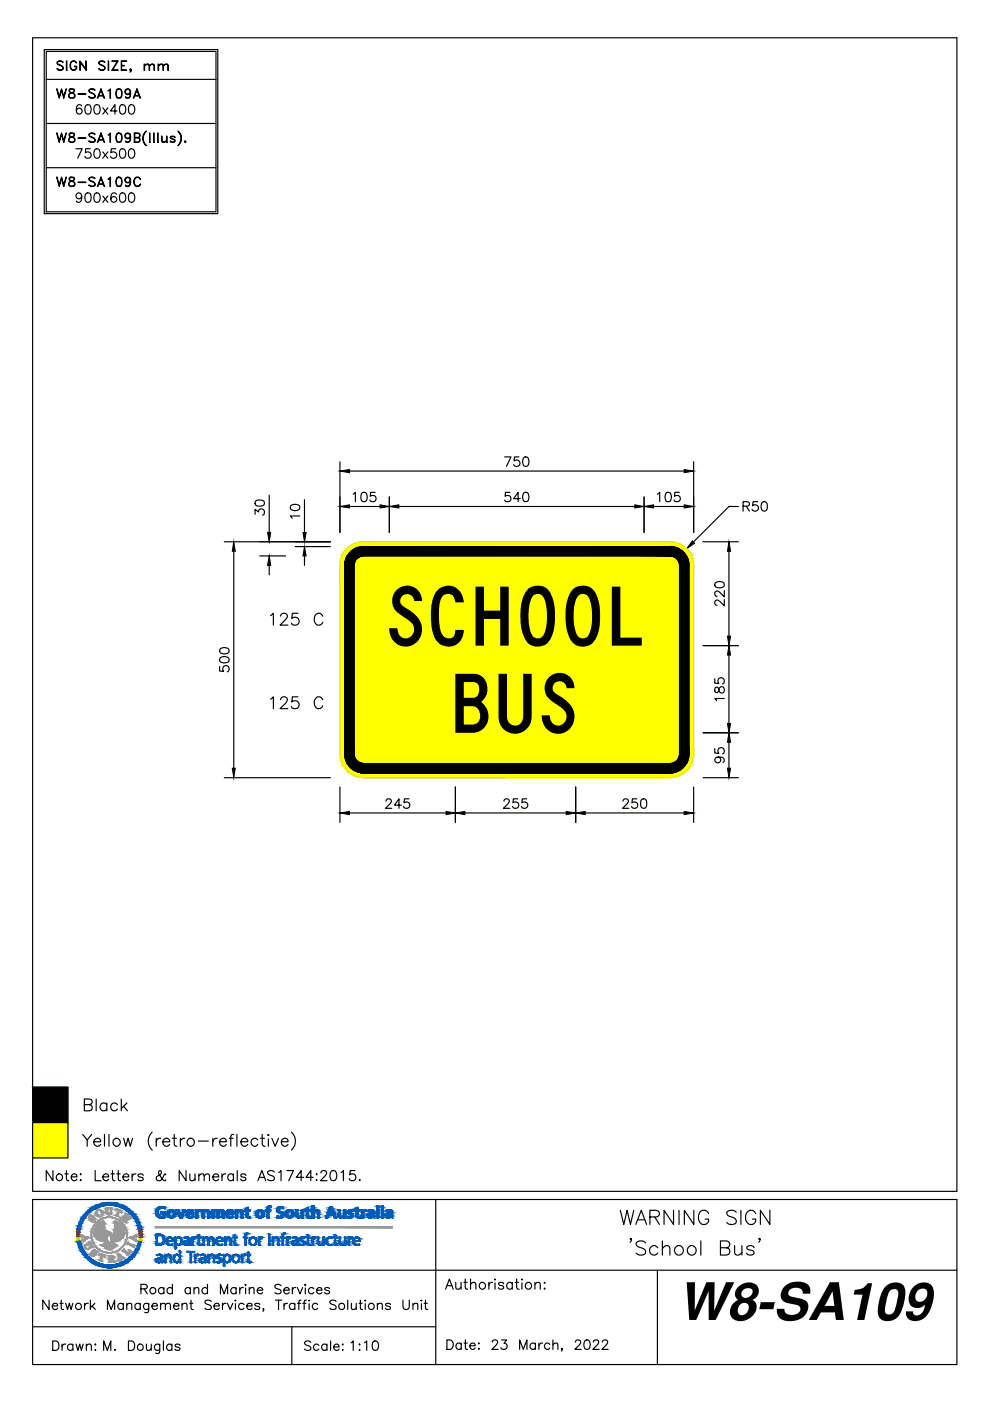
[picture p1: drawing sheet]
<svg xmlns="http://www.w3.org/2000/svg" width="210mm" height="297mm" viewBox="0 0 210 297" stroke-linecap="round" stroke-linejoin="round" font-family="sans-serif">
<defs><g id="words">
<g font-size="17.4">
<text x="81.8" y="136.9">SCHOOL</text>
<text x="95.2" y="155.4">BUS</text>
</g>
<text font-size="11" x="143.8" y="279.9">W8-SA109</text>
</g></defs>
<g fill="none" stroke="#000" stroke-width=".25">
<path d="M6.9 8h196v244.6h-196zM9.4 10.5h36.8v34.8h-36.8zM9.8 10.9h36v34h-36zM9.8 16.8h36M12 18.8l.6 1.7 .5-1.7 .4 1.7 .6-1.7-.6 2-.4-1.7-.5 1.7zM12.3 13a.88 .88 0 0 1 1.1 .2h-.2a.75 .75 0 0 0-1 0l.1 .4 .6 .3a.53 .53 0 0 1 .5 .5 .53 .53 0 0 1-.5 .5l-.6-.1-.2-.2 .3 .1a.76 .76 0 0 0 .9-.1l-.2-.6-.9-.4-.1-.4zM14.1 12.9l.1 2zM14.7 18.9a.48 .48 0 0 0 .3 .8l.4 .1a.54 .54 0 0 1 .4 .7 .7 .7 0 0 1-1.2 0 .54 .54 0 0 1 .4-.7l.6-.2a.43 .43 0 0 0 .1-.7zM14.7 19h1M14.9 18.9v.6l.5 .2a.57 .57 0 0 1 .5 .5 .57 .57 0 0 1-.5 .6l-.8-.2a.82 .82 0 0 1 .2-.8 .82 .82 0 0 1 .8-.3v-.6M15 13.2a.69 .69 0 0 1 .7-.3 .69 .69 0 0 1 .6 .5 .69 .69 0 0 0-.8-.4 .69 .69 0 0 0-.5 .7v.7l.4 .4h.4l.4-.4v-.3l-.4-.1h.5a.72 .72 0 0 1-.7 1 .72 .72 0 0 1-.7-.9zM16.5 19.9l1.7 .1z"/>
<path d="M16.9 12.9l1.3 1.7 .1-1.7v2l-1.3-1.7-.1 1.7zM19.1 18.9a.98 .98 0 0 1 1.1 .2h-.2a.6 .6 0 0 0-1.1 .2l.3 .3a.96 .96 0 0 1 1 .9 .9 .9 0 0 1-1.4 0h.3a.64 .64 0 0 0 1 0 .94 .94 0 0 0-1-.9l-.3-.3zM21.1 13a.88 .88 0 0 1 1.2 .2h-.2a.75 .75 0 0 0-1.1 0l.1 .4 .7 .3a.53 .53 0 0 1 .5 .5 .53 .53 0 0 1-.5 .5l-.7-.1-.1-.2 .2 .1a.76 .76 0 0 0 1-.1l-.2-.6-1-.4v-.4zM21.4 18.8l.8 2-.8-1.7-.8 1.7zM22.9 12.9l.1 2zM22.9 19.2l.5-.4v2l-.1-1.8zM24.8 18.9a.69 .69 0 0 1 1 .3 1.68 1.68 0 0 1-.2 1.5 .69 .69 0 0 1-.9-.2 1.68 1.68 0 0 1 .1-1.6zM24.8 19h.8M24.9 13l-1.2-.1h1.3l-1.2 2M24.9 12.9l-1.2 2h1.3l-1.2-.1M24.9 18.9a1.6 1.6 0 0 0 0 1.8M25.5 18.9a1.6 1.6 0 0 1 0 1.8"/>
<path d="M25.7 12.9h1.1l-1 .1v1.8l1 .1h-1.1zM25.8 13.9h.6l-.6 .1M26.6 19.6l.4 .4 .4-.1 .2-.3M26.6 19.3l.4-.4 .4 .1 .2 .3M27 18.9l-.4 .5 .1 .4 .3 .2M27.2 18.9a1.25 1.25 0 0 1 .1 1.8M27.6 14.7l.1 .1zM27.6 19.8a.63 .63 0 0 1-.9 .1 .63 .63 0 0 1 0-.9 .63 .63 0 0 1 .9 .1 1.95 1.95 0 0 1-.2 1.6 .62 .62 0 0 1-.8-.2l.1 .2M27.6 19.5l-.4 .5M27.7 15.2l.1-.4h-.3l.1-.2 .2 .1v.3l-.3 .3M27.7 14.9l.1 .1M29 18.8l.8 2-.8-1.7-.7 1.7z"/>
<path d="M30.6 13.6l.1 1.3zM30.9 13.7h.7l.1 1.2-.2-1.1-.4-.1-.4 .3zM32 13.7h.7v1.2v-.9a.4 .4 0 0 0-.7-.2l-.3 .2zM33.5 13.6l.1 1.3zM33.9 13.7h.7v1.2v-.9a.4 .4 0 0 0-.7-.2l-.3 .2zM34.9 13.7h.7l.1 1.2-.2-1.1-.4-.1-.5 .3zM9.8 26.2h36M9.8 35.6h36M12 28.2l.6 1.7 .5-1.7 .4 1.7 .6-1.7-.6 2-.4-1.7-.5 1.7zM12 37.5l.6 1.8 .5-1.8 .4 1.8 .6-1.8-.6 2-.4-1.7-.5 1.7zM14.6 20.5l.4 .2M14.6 29.9l.4 .2"/>
<path d="M14.6 39.3l.4 .1M14.7 28.3a.45 .45 0 0 0 .3 .7l.4 .1a.53 .53 0 0 1 .3 .9 .76 .76 0 0 1-1.1-.2 .85 .85 0 0 1 1-.8 .44 .44 0 0 0 .1-.7zM14.7 28.4h1M14.7 37.6a.48 .48 0 0 0 .3 .8l.6 .2a.52 .52 0 0 1 .1 .8 .81 .81 0 0 1-1.1-.2l.3-.6 .7-.3a.43 .43 0 0 0 .1-.7zM14.7 37.7h1M14.9 28.3a.41 .41 0 0 0 .1 .7h.4a.59 .59 0 0 1 .5 .6 .59 .59 0 0 1-.5 .6l-.8-.2a.71 .71 0 0 1 .1-.8 .71 .71 0 0 1 .7-.2 .41 .41 0 0 0 .2-.7M14.9 37.6a.4 .4 0 0 0 .1 .7l.4 .1a.57 .57 0 0 1 .5 .6 .57 .57 0 0 1-.5 .5l-.8-.1a.73 .73 0 0 1 .1-.8 .73 .73 0 0 1 .7-.3 .4 .4 0 0 0 .2-.7M15.8 20.5l-.3 .2M15.8 29.9l-.3 .2M15.8 39.3l-.3 .1M16.1 31.5h1.3l-.9 2M16.5 29.2l1.7 .1z"/>
<path d="M16.5 38.6l1.7 .1zM17.3 22.5a.57 .57 0 0 0-.8-.2 1.21 1.21 0 0 0 .3 1.9 .62 .62 0 0 0 .6-.6 .62 .62 0 0 0-.5-.6 .62 .62 0 0 0-.7 .5M18.3 22.3a.64 .64 0 0 1 .9 .3 1.01 1.01 0 0 1-.6 1.6 1.29 1.29 0 0 1-.3-1.9zM18.8 28.5a.9 .9 0 0 1 1.4 0l-.5-.2-.8 .2 .2 .4 .6 .2a.58 .58 0 0 1 .3 1 .94 .94 0 0 1-1.2-.2h.3a.72 .72 0 0 0 1 0l-.1-.5-.9-.4zM18.8 37.8a.9 .9 0 0 1 1.4 0h-.2a.62 .62 0 0 0-1.1 .2l.3 .3a.96 .96 0 0 1 1 1 .9 .9 0 0 1-1.4 0h.3a.72 .72 0 0 0 1 0v-.3a1.11 1.11 0 0 0-1-.7zM19.1 31.5h-.9l-.1 .9a.71 .71 0 0 1 1.1 0 .71 .71 0 0 1-.2 1 .71 .71 0 0 1-1-.2M20.2 22.3a.64 .64 0 0 1 .9 .3 1.01 1.01 0 0 1-.6 1.6 1.29 1.29 0 0 1-.3-1.9zM20.2 31.6a.64 .64 0 0 1 .9 .3 1.01 1.01 0 0 1-.6 1.6 1.28 1.28 0 0 1-.3-1.9zM20.8 20.4h1.2M20.8 29.7h1.2M20.8 39.1h1.2M21 20.2h.9"/>
<path d="M21 29.6h.9M21 39h.9M21.4 28.2l.8 2-.8-1.7-.8 1.7zM21.4 37.5l.8 2-.8-1.7-.8 1.7zM21.8 22.9l1.1 1.3M21.8 32.2l1.1 1.3M22.9 22.9l-1.1 1.3M22.9 32.2l-1.1 1.3M22.9 28.6l.5-.4v2l-.1-1.8zM22.9 37.9l.5-.4v2l-.1-1.8zM24.6 31.5h-1l-.1 .9a.72 .72 0 0 1 1.1-.1 .72 .72 0 0 1-.1 1.1 .72 .72 0 0 1-1.1-.2M24.8 20.6h.8"/>
<path d="M24.8 28.3a.63 .63 0 0 1 1 .3 1.01 1.01 0 0 1-.7 1.6 1.29 1.29 0 0 1-.3-1.9zM24.8 30h.8M24.8 28.4h.8M24.8 37.6a.63 .63 0 0 1 1 .3 1.01 1.01 0 0 1-.7 1.6 1.28 1.28 0 0 1-.3-1.9zM24.8 39.4h.8M24.8 37.7h.8M24.8 23.5h-1.4l1-1.3v2M24.9 28.3a1.54 1.54 0 0 0 0 1.8M24.9 37.6a1.55 1.55 0 0 0 0 1.8M25.5 28.3a1.54 1.54 0 0 1 0 1.8M25.5 37.6a1.55 1.55 0 0 1 0 1.8M25.6 22.3a.64 .64 0 0 1 1 .3 1.01 1.01 0 0 1-.7 1.6 1.29 1.29 0 0 1-.3-1.9z"/>
<path d="M25.6 31.6a.64 .64 0 0 1 1 .3 1.01 1.01 0 0 1-.7 1.6 1.28 1.28 0 0 1-.3-1.9zM26.6 29a.6 .6 0 0 0 .8 .2l.2-.2M26.6 28.6a.6 .6 0 0 1 .8-.2l.2 .2M26.6 38.3l.4 .4 .4-.1 .2-.3M26.6 38l.4-.4 .4 .1 .2 .3M26.7 20.6h.7M26.7 30h.7M26.7 39.4h.7M27 28.3l-.4 .5 .1 .3 .3 .2M27 37.6l-.4 .5 .1 .4 .3 .2M27.2 28.3a1.19 1.19 0 0 1 .1 1.8M27.2 37.6a1.19 1.19 0 0 1 .1 1.8"/>
<path d="M27.5 22.3a.64 .64 0 0 1 1 .3 1.01 1.01 0 0 1-.7 1.6 1.29 1.29 0 0 1-.3-1.9zM27.5 31.6a.64 .64 0 0 1 1 .3 1.01 1.01 0 0 1-.7 1.6 1.28 1.28 0 0 1-.3-1.9zM27.6 29.1a.63 .63 0 0 1-.9 .2 .63 .63 0 0 1 0-1 .63 .63 0 0 1 .9 .2 1.95 1.95 0 0 1-.2 1.6 .57 .57 0 0 1-.8-.2l.1 .2M27.6 28.9l-.4 .4M27.6 38.5a.63 .63 0 0 1-.9 .1 .63 .63 0 0 1 0-.9 .63 .63 0 0 1 .9 .1 1.91 1.91 0 0 1-.2 1.6 .57 .57 0 0 1-.8-.1l.1 .1M27.6 38.2l-.4 .5M28.5 20.4h1.1M28.6 29.1l.9-.1v-.6l-.9-.1v1.8l.9-.1v-.7l-.9-.1M28.6 20.2h.9M28.8 37.6a.68 .68 0 0 1 1 .4 .7 .7 0 0 0-.8-.4 .7 .7 0 0 0-.5 .7 .87 .87 0 0 0 .8 1.1l.5-.3a.74 .74 0 0 1-.8 .5 .74 .74 0 0 1-.6-.8v-.5zM29.2 29.1l.3 .1 .2 .3a.56 .56 0 0 1-.5 .7h-.7v-2h.7l.3 .1 .2 .3a.56 .56 0 0 1-.5 .6M30.9 27.8h.1a2.07 2.07 0 0 0 0 3.1 1.97 1.97 0 0 1-.1-3.1z"/>
<path d="M31.7 28.2l.1 2zM32.6 28.2l.1 2zM33.4 28.2l.1 2zM34.3 28.9l.1 .9a.4 .4 0 0 0 .6 .2l.3-.2-.4 .4-.5-.1zM35.3 28.9l.1 1.3zM36.2 30h.8M36.2 29.2l.8 .4 .1 .3a.58 .58 0 0 1-1 0l.2 .2M36.2 29h.8M36.3 29v.3M36.9 29l.2 .1a.58 .58 0 0 0-1 0l.1 .2 .8 .4M36.9 29.6v.5M37.7 27.8a1.94 1.94 0 0 1 0 3.1 2.07 2.07 0 0 0 0-3.1z"/>
<path d="M39.1 30l.2-.1 .1 .2-.2 .1zM39.2 30l.1 .1zM17.3 41.6a.62 .62 0 0 1-.8 .5 .62 .62 0 0 1-.3-.9 .62 .62 0 0 1 1 0 1.05 1.05 0 0 1-.7 1.7l-.3-.3M18.3 41a.64 .64 0 0 1 .9 .3 1.01 1.01 0 0 1-.6 1.6 1.28 1.28 0 0 1-.3-1.9zM20.2 41a.64 .64 0 0 1 .9 .3 1.01 1.01 0 0 1-.6 1.6 1.28 1.28 0 0 1-.3-1.9zM21.8 41.6l1.1 1.3M22.9 41.6l-1.1 1.3M24.7 41.2a.55 .55 0 0 0-.9-.2 1.13 1.13 0 0 0 .4 1.9 .63 .63 0 0 0 .5-.6 .63 .63 0 0 0-.6-.7 .63 .63 0 0 0-.6 .6M25.6 41a.64 .64 0 0 1 1 .3 1.01 1.01 0 0 1-.7 1.6 1.28 1.28 0 0 1-.3-1.9zM27.5 41a.64 .64 0 0 1 1 .3 1.01 1.01 0 0 1-.7 1.6 1.28 1.28 0 0 1-.3-1.9zM72.1 97.9v15M74.1 99.9h71"/>
<path d="M107 96.9h1.3l-.9 2M110 96.9h-.9l-.1 .9a.7 .7 0 0 1 1.1-.1 .7 .7 0 0 1-.2 1.1 .7 .7 0 0 1-1-.3M111.1 97a.63 .63 0 0 1 .9 .3 1.01 1.01 0 0 1-.6 1.6 1.28 1.28 0 0 1-.3-1.9zM147.1 97.9v15M47.6 114.9h22.5M49.6 116.9v46M54.1 109v-1l.7 .5a.64 .64 0 0 1 .8-.6 .64 .64 0 0 1 .5 .9l-.1 .2-.3 .2M54.2 106.3a1.6 1.6 0 0 1 1.8 0 .69 .69 0 0 1-.3 .9 1.78 1.78 0 0 1-1.5-.2zM55.1 117.9h5.5M57.1 105v7.9M57.1 119.9v2M61.7 107.2a1.28 1.28 0 0 1 1.9 .3v.2a1.17 1.17 0 0 1-2 0z"/>
<path d="M62.6 115.9h7.5M63.6 109.4h-2l.3 .5M64.6 105.9v7M64.6 117.9v2M73.1 119.9v40M74.1 107.4h6.5M74.9 104.8l.5-.4v2M75.1 119.9v40M76.8 104.5a.69 .69 0 0 1 1 .3 1.51 1.51 0 0 1-.3 1.5 .71 .71 0 0 1-.9-.3 1.84 1.84 0 0 1 .2-1.5zM77.1 115.9h65a4 4 0 0 1 4 4M77.1 117.9h65a1.99 1.99 0 0 1 2 2M77.1 115.9a4 4 0 0 0-4 4"/>
<path d="M77.1 117.9a1.99 1.99 0 0 0-2 2M79.6 104.4h-1l-.1 .8a.7 .7 0 0 1 1 0 .7 .7 0 0 1 0 1 .7 .7 0 0 1-1.1-.2M82.6 105.4v7.5M84.6 107.4h50M108.1 104.4h-.9l-.1 .8a.71 .71 0 0 1 1.1 0 .71 .71 0 0 1-.2 1.1 .71 .71 0 0 1-1-.3M110.3 105.7h-1.4l1-1.3v2M111.1 104.5a.67 .67 0 0 1 .9 .3 1.62 1.62 0 0 1-.1 1.5 .69 .69 0 0 1-1-.3 1.68 1.68 0 0 1 .2-1.5zM136.6 105.4v7.5M138.6 107.4h6.5M139.4 104.8l.5-.4v2M141.3 104.5a.67 .67 0 0 1 .9 .3 1.62 1.62 0 0 1-.1 1.5 .69 .69 0 0 1-1-.3 1.68 1.68 0 0 1 .2-1.5zM144 104.4h-.9l-.1 .8a.71 .71 0 0 1 1.1 0 .71 .71 0 0 1-.2 1.1 .71 .71 0 0 1-1-.3"/>
<path d="M144.1 119.9v40a1.99 1.99 0 0 1-2 2h-65M146.1 119.9v40a4 4 0 0 1-4 4h-65M149 114.9h7.6M154.6 116.9v18M156.6 107.4h-2l-7.6 7.5M157.6 107.3l1.1-.1 .2-.2-.1-.4-.4-.2h-.8v2M158.2 107.3l.7 1.1M160.6 106.4h-.9l-.1 .8a.7 .7 0 0 1 1 0 .7 .7 0 0 1-.1 1.1 .7 .7 0 0 1-1-.3M161.7 106.5a.64 .64 0 0 1 .9 .3 1.35 1.35 0 0 1-.5 1.6h-.1a1.22 1.22 0 0 1-.3-1.9zM46.7 139.5a1.29 1.29 0 0 1 1.9 .3v.2a1.17 1.17 0 0 1-2 0zM46.7 137.6a1.29 1.29 0 0 1 1.9 .3v.2a1.17 1.17 0 0 1-2 0zM57.4 130.5l.6-.5v2.5"/>
<path d="M59.5 130.6v-.1a.78 .78 0 0 1 .9-.5 .61 .61 0 0 1 .4 1l-1.4 1.5h1.6M63.2 130h-1.2l-.1 1.1a.88 .88 0 0 1 1.3 0 .88 .88 0 0 1-.1 1.3 .88 .88 0 0 1-1.3-.3M68.4 130.6a.93 .93 0 0 0-1-.6 .93 .93 0 0 0-.8 1 1.1 1.1 0 0 0 .3 1.2 1.1 1.1 0 0 0 1.2 .2l.3-.5M149.1 136.9h7.5M151.7 123.6a1.55 1.55 0 0 1 1.8 0 .63 .63 0 0 1-.3 .9 1.02 1.02 0 0 1-1.6-.6zM153.6 127.1v1.3l-1-.9a.61 .61 0 0 0-.9-.1l-.1 .6 .2 .3h.2M153.6 125.2v1.3l-1-.9a.61 .61 0 0 0-.9-.1l-.1 .6 .2 .3h.2M154.6 138.9v14.5M46.6 141.3v1h.8a.71 .71 0 0 1 0-1 .71 .71 0 0 1 1.1 .1 .71 .71 0 0 1-.3 1.1M57.4 148.2l.6-.5v2.5M59.5 148.3v-.1a.78 .78 0 0 1 .9-.5 .61 .61 0 0 1 .4 1l-1.4 1.5h1.6M63.2 147.7h-1.2l-.1 1.1a.88 .88 0 0 1 1.3 0 .88 .88 0 0 1-.1 1.3 .88 .88 0 0 1-1.3-.3"/>
<path d="M68.4 148.3a.93 .93 0 0 0-1-.6 .93 .93 0 0 0-.8 1 1.1 1.1 0 0 0 .3 1.2 1.1 1.1 0 0 0 1.2 .2l.3-.5M73.1 159.9a4 4 0 0 0 4 4M75.1 159.9a1.99 1.99 0 0 0 2 2M149.1 155.4h7.5M151.6 143.9v1h.8a.7 .7 0 0 1 0-1 .7 .7 0 0 1 1.1 .1 .7 .7 0 0 1-.3 1M151.6 158.7v1h.8a.7 .7 0 0 1 0-1 .7 .7 0 0 1 1.1 .1 .7 .7 0 0 1-.3 1M151.7 145.8a.67 .67 0 0 0 .2 1h.3l.1-.3a.75 .75 0 0 1 .3-.7 .75 .75 0 0 1 .8-.1 .72 .72 0 0 1 .2 .8 .72 .72 0 0 1-.7 .4 .88 .88 0 0 1-.6-.9l-.3-.3zM153.6 148.1h-2l.3 .5M154.6 157.4v5.5M47.6 164.9h22.5M72.1 166.9v7.5M74.1 172.4h20.5"/>
<path d="M81.8 169.9l.2-.4a.6 .6 0 0 1 1 .3l-.3 .6-1 1h1.4M85.1 170.7h-1.5l1-1.3v2M86.7 169.4h-.9l-.1 .8a.71 .71 0 0 1 1 0 .71 .71 0 0 1-.1 1.1 .71 .71 0 0 1-1.1-.3M96.6 166.9v7.5M98.6 172.4h21.5M106.9 169.9v-.3l.3-.2h.4l.3 .2a.6 .6 0 0 1-.2 .8l-.9 1h1.3M109.8 169.4h-1v.8a.71 .71 0 0 1 1 0 .71 .71 0 0 1-.1 1.1 .71 .71 0 0 1-1-.3M111.7 169.4h-1v.8a.71 .71 0 0 1 1 0 .71 .71 0 0 1-.1 1.1 .71 .71 0 0 1-1-.3M122.1 166.9v7.5M124.1 172.4h21M132.1 169.9l.4-.5 .5 .1a.43 .43 0 0 1 .1 .6l-1.1 1.3h1.3M135 169.4h-.9l-.1 .8a.7 .7 0 0 1 1 0 .7 .7 0 0 1-.1 1 .7 .7 0 0 1-1-.2"/>
<path d="M136.1 169.5a.64 .64 0 0 1 1 .3 1.35 1.35 0 0 1-.5 1.6h-.2a1.28 1.28 0 0 1-.3-1.9zM147.1 166.9v7.5M149.1 164.9h7.5M152.2 160.5a.62 .62 0 0 1 .5 .9 .62 .62 0 0 1-1 .2 .62 .62 0 0 1 .2-1 1.42 1.42 0 0 1 1.7 .5l-.1 .4-.2 .1M6.9 230.5h7.5v7.5h-7.5zM6.9 238h7.5v7.5h-7.5zM17.9 234.2l1.4-.1a.57 .57 0 0 0 0-1l-1.4-.1v2.5h1a.65 .65 0 0 0 .7-.6 .65 .65 0 0 0-.7-.7M20.4 233v2.5M22.6 234.2a.81 .81 0 0 0-1.1-.1 .81 .81 0 0 0 0 1.2 .81 .81 0 0 0 1.1-.1M22.6 233.9v1.6M24.9 234.2a.81 .81 0 0 0-1.2-.1 .81 .81 0 0 0 0 1.2 .81 .81 0 0 0 1.2-.1M25.7 233v2.5"/>
<path d="M26.2 234.6l.8 .9M26.9 233.9l-1.2 1.1M6.9 254.3h196v35h-196zM11.2 248.2v2.1l-1.4-2.1v2.1M13.8 248.9h.7M14.1 248.2v1.7l.1 .3 .4 .1M15.1 249.5h1.2a.6 .6 0 0 0-.6-.7 .6 .6 0 0 0-.6 .7 .66 .66 0 0 0 .4 .8 .66 .66 0 0 0 .8-.3M17.1 248.9v.2zM17.1 250.1v.2zM17.5 240.5l1 1.2v1.3M19.4 240.5l-.9 1.2M19.9 242.1h1.4a.78 .78 0 0 0-1-.7 .78 .78 0 0 0-.3 1.2 .75 .75 0 0 0 1.3 0"/>
<path d="M20.2 248.2v2.1h1.2M21.8 249.5h1.2a.66 .66 0 0 0-.9-.6 .66 .66 0 0 0-.2 1.1 .64 .64 0 0 0 1.1 0M22.2 240.5v2.5M23.1 240.5v2.5M23.5 248.9h.7M23.8 248.2v1.7l.2 .3 .3 .1M24.8 248.9h.7M25.1 248.2l.1 2 .4 .1M26.1 249.5h1.2a.66 .66 0 0 0-.9-.6 .66 .66 0 0 0-.2 1.1 .64 .64 0 0 0 1.1 0M26.2 241.3l.5 1.7 .5-1.7 .4 1.7 .5-1.7M28 248.9v1.4M28.8 248.9a.71 .71 0 0 0-.8 .6"/>
<path d="M30.4 249.2a.64 .64 0 0 0-1.2 0l.4 .3 .7 .2 .1 .3a.64 .64 0 0 1-1.2 0M32.3 240a2.54 2.54 0 0 0 0 3.8M33.1 241.3v1.7M34.1 241.3a.83 .83 0 0 0-1 .8M34.5 242.1h1.5a.78 .78 0 0 0-1.1-.7 .78 .78 0 0 0-.3 1.2 .75 .75 0 0 0 1.4 0M35.1 249.1l-.1-.2-.5 .8a.74 .74 0 0 1-.6 .6 .74 .74 0 0 1-.8-.4l.1-.4 .9-.6a.43 .43 0 0 0-.2-.7l-.2 .1a.78 .78 0 0 0 .2 1l.7 .9 .4 .1 .1-.2M36.5 241.3h.9M36.9 240.5v2l.1 .4 .5 .1M38.2 241.3v1.7M39.2 241.3a.83 .83 0 0 0-1 .8M39.4 248.2v2.1l-1.4-2.1v2.1M40.3 248.9v1.3l.6 .1 .4-.4"/>
<path d="M41.3 248.9v1.4M42.1 241.9h2.1M42.2 249.3l.5-.4 .5 .1 .1 1.3M42.2 248.9v1.4M43.3 249.3l.5-.4 .5 .1 .1 1.3M45.1 249.5h1.3a.66 .66 0 0 0-1-.6 .66 .66 0 0 0-.2 1.1 .64 .64 0 0 0 1.2 0M45.1 241.3v1.7M46.1 241.3a.83 .83 0 0 0-1 .8M46.6 242.1h1.4a.71 .71 0 0 0-.7-.8 .71 .71 0 0 0-.7 .8 .77 .77 0 0 0 .4 .8 .77 .77 0 0 0 1-.3M47.1 248.9v1.4M47.9 248.9a.71 .71 0 0 0-.8 .6M48.6 241.3h.8"/>
<path d="M49.5 249.2a.67 .67 0 0 0-1-.1 .67 .67 0 0 0 0 1 .67 .67 0 0 0 1-.1M49.5 248.9v1.4M49.5 240.5l-.4 .1-.2 .4v2M50.2 240.5v2.5M50.3 248.2v2.1M51.1 242.1h1.4a.78 .78 0 0 0-1-.7 .78 .78 0 0 0-.3 1.2 .75 .75 0 0 0 1.3 0M52.1 249.2a.61 .61 0 0 0-.5-.3 .61 .61 0 0 0-.6 .3 .98 .98 0 0 0 1 .5l.1 .3a.61 .61 0 0 1-.5 .4 .61 .61 0 0 1-.6-.4M54.6 241.7a.79 .79 0 0 0-1.1-.1 .79 .79 0 0 0 0 1.1 .79 .79 0 0 0 1.1-.1M54.7 250.3l.8-2.1 .8 2.1M55 249.6h1M55.2 241.3h.9M55.6 240.5v2l.1 .4 .5 .1"/>
<path d="M56.8 240.6h.2zM56.9 241.5v1.5M57.6 241.3l.7 1.7 .8-1.7M58.2 248.5a.81 .81 0 0 0-.8-.4 .81 .81 0 0 0-.7 .6 1.39 1.39 0 0 0 1.3 .7l.2 .6a.94 .94 0 0 1-1.5 0M59.1 248.6l.5-.4v2.1M59.7 242.1h1.4a.71 .71 0 0 0-.7-.8 .71 .71 0 0 0-.7 .8 .77 .77 0 0 0 .4 .8 .77 .77 0 0 0 1-.3M60.8 248.2h1.4l-1 2.1M61.8 240a2.62 2.62 0 0 1 0 3.8M64.4 249.6h-1.6l1.1-1.4v2.1M66.4 249.6h-1.5l1-1.4v2.1M67 249h.2zM67.1 250.1v.2z"/>
<path d="M68.1 248.7v-.3l.3-.2 .6 .1a.47 .47 0 0 1 .1 .7l-1.2 1.3h1.5M70.3 248.3a.69 .69 0 0 1 1 .3 1.09 1.09 0 0 1-.7 1.7 1.16 1.16 0 0 1-.5-1.7zM72.3 248.6l.5-.4v2.1M75.2 248.2h-.9l-.1 .9a.75 .75 0 0 1 1.1 0 .75 .75 0 0 1-.2 1.1 .75 .75 0 0 1-1.1-.3M76.2 250.2h.2zM92.4 254.3v35M131.5 256.6l.8 3 .7-3 .7 3 .7-3M134.8 259.6l1.2-3 1.1 3M135.3 258.6h1.4M137.8 258h1.3l.4-.1a.68 .68 0 0 0 0-1.1l-.4-.2h-1.3v3M138.8 258l1 1.6M142.8 256.6v3l-2-3v3"/>
<path d="M144 256.6v3M147.1 256.6v3l-2-3v3M150.2 257.3a1.11 1.11 0 0 0-1.2-.7 1.11 1.11 0 0 0-.9 1.1 1.32 1.32 0 0 0 .3 1.5 1.32 1.32 0 0 0 1.4 .3l.4-.6v-.4h-.7M156.1 257a1.35 1.35 0 0 0-2 0 .76 .76 0 0 0 .6 .9l.8 .3a.76 .76 0 0 1 .3 1.3 1.4 1.4 0 0 1-1.7-.3M157.1 256.6v3M160.2 257.3a1.11 1.11 0 0 0-1.2-.7 1.11 1.11 0 0 0-.9 1.1 1.33 1.33 0 0 0 .3 1.5 1.33 1.33 0 0 0 1.4 .3l.4-.6v-.4h-.7M163.2 256.6v3l-2-3v3M6.9 269.3h196M10.4 275.7v1.9l-1.3-1.9v1.9M11.1 276.9h1.1a.6 .6 0 0 0-.8-.5 .6 .6 0 0 0-.2 1 .59 .59 0 0 0 1 0M12.7 276.3h.7M13 275.7v1.6l.1 .3h.4"/>
<path d="M13.9 276.3l.4 1.3 .4-1.3 .4 1.3 .4-1.3M17.9 276.3v1.3M18.7 276.3a.61 .61 0 0 0-.8 .6M19.2 275.7v1.9M19.5 276.9l.7 .7M20.1 276.3l-.9 1M22.8 277.6v-1.9l.8 1.9 .7-1.9v1.9M26.1 276.6a.64 .64 0 0 0-.9-.1 .64 .64 0 0 0 0 1 .64 .64 0 0 0 .9-.1M26.1 276.3v1.3M26.9 276.7a.71 .71 0 0 1 .9-.3l.1 1.2M26.9 276.3v1.3M29.7 276.6a.63 .63 0 0 0-.9-.1 .63 .63 0 0 0 0 .9 .63 .63 0 0 0 .9 0"/>
<path d="M29.7 276.3v1.3M29.9 273.3l1.1-.1 .2-.5-.2-.3-.3-.1h-.8v2M30.6 273.3l.6 1M31.5 276.3v1.8l-.3 .2-.5-.1M31.5 276.6a.63 .63 0 0 0-.9-.1 .63 .63 0 0 0 0 .9 .63 .63 0 0 0 .9 0M32.2 276.9h1.2a.61 .61 0 0 0-.9-.5 .61 .61 0 0 0-.2 1 .62 .62 0 0 0 1.1 0M34 276.7a.69 .69 0 0 1 1-.3l.1 1.2M34 276.3v1.3M34.7 273.3a.65 .65 0 0 0-.9-.1 .65 .65 0 0 0 0 .9 .65 .65 0 0 0 .9-.1M34.7 273v1.3M35.1 276.7a.71 .71 0 0 1 .9-.3l.1 1.2M36.5 273.3a.64 .64 0 0 0-.9-.1 .64 .64 0 0 0 0 .9 .64 .64 0 0 0 .9-.1"/>
<path d="M36.5 272.3v2M36.8 276.9h1.1a.6 .6 0 0 0-.8-.5 .6 .6 0 0 0-.2 1 .58 .58 0 0 0 1 0M38.6 276.7a.71 .71 0 0 1 .9-.3l.2 1.2M38.6 276.3v1.3M40.2 276.3h.7M40.4 273.3a.64 .64 0 0 0-1-.1 .64 .64 0 0 0 0 .9 .64 .64 0 0 0 1-.1M40.4 273v1.3M40.5 275.7v1.6l.1 .3h.4M41.1 273.4l.5-.4 .5 .1 .1 1.2M41.1 273v1.3M44 273.3a.65 .65 0 0 0-1-.1 .65 .65 0 0 0 0 .9 .65 .65 0 0 0 1-.1M44 272.3v2"/>
<path d="M44.8 275.9a.76 .76 0 0 0-1.3 .2l.4 .4a1.04 1.04 0 0 1 .9 .6v.3a.9 .9 0 0 1-1.3 0M45.4 276.9h1.1a.61 .61 0 0 0-.9-.5 .61 .61 0 0 0-.2 1 .62 .62 0 0 0 1.1 0M46.7 274.3v-2l.8 2 .8-2v2M47.2 276.3v1.3M47.9 276.3a.61 .61 0 0 0-.7 .6M48.2 276.3l.6 1.3 .6-1.3M49.8 275.7h.2zM49.9 276.4v1.2M50.1 273.3a.64 .64 0 0 0-1-.1 .64 .64 0 0 0 0 .9 .64 .64 0 0 0 1-.1M50.1 273v1.3M50.8 273v1.3M51.6 273a.66 .66 0 0 0-.8 .5"/>
<path d="M51.8 276.6a.64 .64 0 0 0-1-.1 .64 .64 0 0 0 0 1 .64 .64 0 0 0 1-.1M52.1 272.3v.2zM52.1 273.1v1.2M52.3 276.9h1.1a.6 .6 0 0 0-.8-.5 .6 .6 0 0 0-.2 1 .58 .58 0 0 0 1 0M52.8 273.4l.5-.4 .5 .1 .1 1.2M52.8 273v1.3M54.5 273.5h1.2a.62 .62 0 0 0-.9-.5 .62 .62 0 0 0-.2 1 .62 .62 0 0 0 1.1 0M55.1 276.6a.62 .62 0 0 0-1.1 0l.3 .3 .7 .2 .1 .3a.62 .62 0 0 1-1.1 0M55.9 277.6h-.2h.2l-.2 .4M58.4 275.7h1.3M59.1 275.7v1.9M59.6 272.6a.73 .73 0 0 0-.7-.3 .73 .73 0 0 0-.6 .5l.3 .4 .6 .2a.5 .5 0 0 1 .4 .6 .85 .85 0 0 1-1.3 0"/>
<path d="M60.2 273.5h1.1a.59 .59 0 0 0-.7-.5 .59 .59 0 0 0-.4 .8 .61 .61 0 0 0 .4 .5 .61 .61 0 0 0 .7-.3M60.2 276.3v1.3M61 276.3a.59 .59 0 0 0-.8 .6M62 273v1.3M62.5 276.6a.64 .64 0 0 0-.9-.1 .64 .64 0 0 0 0 1 .64 .64 0 0 0 .9-.1M62.5 276.3v1.3M62.7 273a.65 .65 0 0 0-.7 .5M63 273l.6 1.3 .6-1.3M63.1 276.3h.6M63.8 275.7h-.3l-.1 .3v1.6M64.2 276.3h.7M64.7 272.3v.2z"/>
<path d="M64.7 273.1v1.2M65 275.7h-.4l-.1 .3v1.6M65.4 275.7h.3zM65.5 276.4v1.2M66.5 273.3a.64 .64 0 0 0-.9-.1 .64 .64 0 0 0 0 .9 .64 .64 0 0 0 .9-.1M67.1 273.5h1.2a.59 .59 0 0 0-.7-.5 .59 .59 0 0 0-.5 .8 .61 .61 0 0 0 .5 .5 .61 .61 0 0 0 .7-.3M67.3 276.6a.63 .63 0 0 0-.9-.1 .63 .63 0 0 0 0 .9 .63 .63 0 0 0 .9 0M69.9 273.3a.62 .62 0 0 0-1.1 0l.1 .2 .9 .3 .1 .2a.62 .62 0 0 1-1.1 0M71.3 275.9a.77 .77 0 0 0-1.4 .2 1.31 1.31 0 0 0 1.2 .7 .49 .49 0 0 1 0 .8 1.01 1.01 0 0 1-1.2-.2M73.7 275.7v1.9M74.5 276.3l.1 1.3a.69 .69 0 0 0 .9-.3M75.5 276.3v1.3"/>
<path d="M76.1 276.3h.7M76.4 275.7v1.6l.1 .3h.4M77.4 275.7v.1zM77.4 276.4v1.2M80 276.7a.71 .71 0 0 1 1-.3l.1 1.2M80 276.3v1.3M82.8 276.6a.62 .62 0 0 0-1.1 0l.3 .3 .7 .2 .1 .3a.62 .62 0 0 1-1.1 0M85.4 275.7v1.4a.68 .68 0 0 0 .7 .5 .68 .68 0 0 0 .7-.5v-1.4M87.6 276.7a.69 .69 0 0 1 .9-.3l.1 1.2M87.6 276.3v1.3M89.3 275.7h.2zM89.4 276.4v1.2"/>
<path d="M89.9 276.3h.7M90.2 275.7v1.6l.1 .3h.4M94.5 273.3l.8-2.1 .8 2.1M94.8 272.6h1M96.6 271.9l.1 1.3 .5 .1 .6-.4M97.8 271.9v1.4M98.4 271.9h.7M98.6 271.2v1.7l.1 .3 .5 .1M99.8 272.3l.5-.4 .5 .1 .1 1.3M99.8 271.2v2.1M103.6 271.9v1.4M104.5 271.9a.71 .71 0 0 0-.9 .6"/>
<path d="M105 271.2v.2zM105 272v1.3M106.8 272.2a.61 .61 0 0 0-.6-.3 .61 .61 0 0 0-.5 .3l.3 .3 .7 .2 .1 .3a.61 .61 0 0 1-.6 .4 .61 .61 0 0 1-.5-.4M108.6 272.2a.67 .67 0 0 0-1-.1 .67 .67 0 0 0 0 1 .67 .67 0 0 0 1-.1M108.6 271.9v1.4M109.3 271.9h.7M109.5 271.2v1.7l.1 .3 .5 .1M110.7 271.2v.2zM110.7 272v1.3M113.4 272.3l.5-.4 .5 .1 .1 1.3M113.4 271.9v1.4M115.4 272h.2z"/>
<path d="M115.4 273.2h.2zM133.9 262.7l-.2 .1-.1-.1 .1-.2a.54 .54 0 0 1-.1 .9M136.9 263.5a1.33 1.33 0 0 0-2 0 .81 .81 0 0 0 .6 .9l.8 .3a.72 .72 0 0 1 .6 .5 .72 .72 0 0 1-.3 .8 1.43 1.43 0 0 1-1.7-.3M139.4 269.3v20M139.5 264.5a.96 .96 0 0 0-1.5-.1 .96 .96 0 0 0 0 1.4 .96 .96 0 0 0 1.5-.1M140.4 264.7l.8-.6 .7 .2 .1 .4v1.4M140.4 263.1v3M148.6 263.1v3M152.8 264.5l1.6-.1a.72 .72 0 0 0 0-1.2l-1.6-.1v3h1.2a.78 .78 0 0 0 .8-.8 .78 .78 0 0 0-.8-.8M155.8 264.1v1.4l.1 .5 .7 .1 .7-.6M157.3 264.1v2M159.9 264.5a.89 .89 0 0 0-.8-.4 .89 .89 0 0 0-.8 .4l.5 .5 .9 .3 .2 .4a.92 .92 0 0 1-1.6 0"/>
<path d="M161.1 262.7l-.1 .1-.1-.1 .1-.2a.54 .54 0 0 1-.1 .9M6.9 281.3h85.5M11.2 284.3a1.08 1.08 0 0 1 1.3 .6 1.08 1.08 0 0 1-.4 1.3l-.9 .1zM13.2 285v1.3M13.9 285a.66 .66 0 0 0-.7 .6M15.5 285.3a.63 .63 0 0 0-1-.1 .63 .63 0 0 0 0 .9 .63 .63 0 0 0 1-.1M15.5 285v1.3M16.1 285l.4 1.3 .4-1.3 .4 1.3 .3-1.3M18.3 285.4l.5-.4 .5 .1 .1 1.2M18.3 285v1.3M20.1 286.2h.2zM20.2 285v.2z"/>
<path d="M22 286.3v-2l.8 2 .7-2v2M24.3 286.2h.1zM27.2 284.3a1.08 1.08 0 0 1 1.3 .6 1.08 1.08 0 0 1-.3 1.3l-1 .1zM31 285l.1 1.2 .5 .1 .5-.4M32.1 285v1.3M33.9 285v1.5a.51 .51 0 0 1-.3 .5 .51 .51 0 0 1-.6-.1M33.9 285.3a.63 .63 0 0 0-1-.1 .63 .63 0 0 0 0 .9 .63 .63 0 0 0 1-.1M34.6 284.3v2M36.4 285.3a.63 .63 0 0 0-.9-.1 .63 .63 0 0 0 0 .9 .63 .63 0 0 0 .9-.1M36.4 285v1.3M38.2 285.3a.62 .62 0 0 0-1.1 0l.3 .3 .7 .1 .1 .3a.62 .62 0 0 1-1.1 0M61.9 281.3v8"/>
<path d="M65.9 284.6a.74 .74 0 0 0-.7-.3 .74 .74 0 0 0-.6 .5 1.31 1.31 0 0 0 1.1 .7 .46 .46 0 0 1 0 .7 .94 .94 0 0 1-1.1-.2M67.6 285.3a.65 .65 0 0 0-.9-.1 .65 .65 0 0 0 0 .9 .65 .65 0 0 0 .9-.1M69.3 285.3a.63 .63 0 0 0-.9-.1 .63 .63 0 0 0 0 .9 .63 .63 0 0 0 .9-.1M69.3 285v1.3M70.1 284.3v2M70.8 285.6h1.1a.57 .57 0 0 0-.6-.7 .57 .57 0 0 0-.5 .7 .62 .62 0 0 0 .3 .7 .62 .62 0 0 0 .8-.3M72.6 286.2h.1zM72.7 285v.2zM74.4 284.7l.5-.4v2M76.1 285.1h.2zM76.1 286.2h.2zM77.3 284.7l.5-.4v2"/>
<path d="M79.2 284.4a.64 .64 0 0 1 1 .3 1.01 1.01 0 0 1-.7 1.6 1.28 1.28 0 0 1-.3-1.9zM94.8 284.1h.6a1.07 1.07 0 0 1 .7 1 1.07 1.07 0 0 1-.7 1h-.6zM97.8 285a.63 .63 0 0 0-.9-.1 .63 .63 0 0 0 0 1 .63 .63 0 0 0 .9-.1M97.8 284.8v1.3M98.4 284.8h.7M98.7 284.1v1.6v.3l.4 .1M99.6 285.3h1.2a.61 .61 0 0 0-.9-.5 .61 .61 0 0 0-.2 1 .59 .59 0 0 0 .5 .3 .59 .59 0 0 0 .6-.3M101.4 284.8h.2zM101.4 286h.2zM104.4 284.6l.1-.3a.66 .66 0 0 1 .8-.1l.2 .5-.3 .5-.9 .9h1.3M106.4 284.1h1l-.5 .7a.67 .67 0 0 1 .4 1.1 .67 .67 0 0 1-1.1-.2M110.2 286.1v-2l.7 2 .8-2v2"/>
<path d="M113.5 285a.64 .64 0 0 0-.9-.1 .64 .64 0 0 0 0 1 .64 .64 0 0 0 .9-.1M113.5 284.8v1.3M114.3 284.8v1.3M115 284.8a.64 .64 0 0 0-.7 .5M116.6 285a.63 .63 0 0 0-1-.1 .63 .63 0 0 0 0 1 .63 .63 0 0 0 1-.1M117.2 285.2l.3-.4h.7l.1 1.3M117.2 284.1v2M119.2 286h-.2h.2l-.2 .5M122 284.6l.2-.4a.66 .66 0 0 1 .8 .1 .7 .7 0 0 1-.2 .9l-.9 .9h1.3M124.1 284.2a.63 .63 0 0 1 .9 .3 1.02 1.02 0 0 1-.6 1.6 1.08 1.08 0 0 1-.5-1.6zM125.8 284.6l.2-.4a.66 .66 0 0 1 .9 .1 .7 .7 0 0 1-.3 .9l-.9 .9h1.3M127.7 284.6l.2-.4a.66 .66 0 0 1 .9 .1 .7 .7 0 0 1-.2 .9l-1 .9h1.3"/>
<circle cx="12.6" cy="249.6" r=".71"/>
<circle cx="24.7" cy="242.1" r=".82"/>
<circle cx="40.4" cy="242.1" r=".82"/>
<circle cx="16.7" cy="277" r=".65"/>
<circle cx="32.4" cy="273.6" r=".67"/>
<circle cx="72.5" cy="277" r=".65"/>
<circle cx="78.7" cy="277" r=".65"/>
<circle cx="102.3" cy="272.6" r=".71"/>
<circle cx="112" cy="272.6" r=".71"/>
<circle cx="144" cy="265.1" r="1"/>
<circle cx="146.7" cy="265.1" r="1"/>
<circle cx="29.7" cy="285.6" r=".67"/>
</g>
<g fill="#000" stroke="#000" stroke-width=".21">
<path d="M72.1 99.9l2-.3v.6zM145.1 99.6l2 .3-2 .3zM49.6 114.9l.3 2h-.7zM57.1 117.9l.3 2h-.7zM56.7 112.9h.7l-.3 2zM64.6 115.9l.3 2h-.7zM64.2 112.9h.7l-.3 2zM72.1 107.4l2-.4v.7zM80.6 107l2 .4-2 .3zM82.6 107.4l2-.4v.7zM134.6 107l2 .4-2 .3zM136.6 107.4l2-.4v.7z"/>
<path d="M145.1 107l2 .4-2 .3zM146.8 114.7l.4 .5-1.6 1.1zM154.6 114.9l.3 2h-.7zM154.2 134.9h.7l-.3 2zM154.6 136.9l.3 2h-.7zM154.2 153.4h.7l-.3 2zM154.6 155.4l.3 2h-.7zM49.2 162.9h.7l-.3 2zM72.1 172.4l2-.4v.7zM94.6 172l2 .4-2 .3zM96.6 172.4l2-.4v.7zM120.1 172l2 .4-2 .3z"/>
<path d="M122.1 172.4l2-.4v.7zM145.1 172l2 .4-2 .3zM154.2 162.9h.7l-.3 2z"/>
<path d="M73.1 119.9l2 40v-40zM73.1 119.9l2 40h-2z"/>
<path d="M73.1 119.5l2 .4v-.4zM73.1 119.5l2 .4h-2z"/>
<path d="M73.1 119.1l2.1 .1zM73.1 119.1l2.1 .1z"/>
<path d="M73.1 119.2l2 .3 .1-.3zM73.1 119.2l2 .3h-2z"/>
<path d="M73.2 118.8l2 .3 .2-.3zM73.2 118.8l2 .3h-2.1z"/>
<path d="M73.3 118.5l2.1 .3 .2-.3zM73.3 118.5l2.1 .3h-2.2z"/>
<path d="M73.3 118.5h2.3zM73.3 118.5h2.3z"/>
<path d="M73.4 118.2l2.2 .3 .4-.3zM73.4 118.2l2.2 .3h-2.3z"/>
<path d="M73.5 118l2.5 .2 .3-.2zM73.5 118l2.5 .2h-2.6z"/>
<path d="M73.6 117.9h3.1zM73.6 117.9l2.7 .1h-2.8z"/>
<path d="M73.6 117.9h3.5zM73.6 117.9h3.1z"/>
<path d="M77.1 115.9h65.7zM76.4 115.9h66.4z"/>
<path d="M76.4 115.9l67 .2-.6-.2zM75.7 116.1l.7-.2 67 .2z"/>
<path d="M75.7 116.1l68.4 .3-.7-.3zM75.1 116.4l.6-.3 68.4 .3z"/>
<path d="M75.1 116.4l69.5 .4-.5-.4zM74.5 116.8l.6-.4 69.5 .4z"/>
<path d="M74.5 116.8l70.6 .5-.5-.5zM74 117.3l.5-.5 70.6 .5z"/>
<path d="M74 117.3l71.5 .6-.4-.6zM74 117.3l71.5 .6h-71.9z"/>
<path d="M142.1 117.9h3.5zM142.1 117.9h3.5z"/>
<path d="M142.4 117.9l3.2 .1zM142.4 117.9l3.2 .1z"/>
<path d="M142.8 118l2.9 .1-.1-.1zM142.8 118l2.9 .1h-2.6z"/>
<path d="M143.1 118.1l2.7 .3-.1-.3zM143.1 118.1l2.7 .3h-2.4z"/>
<path d="M143.4 118.4l2.4 .1v-.1zM143.4 118.4l2.4 .1h-2.3z"/>
<path d="M143.5 118.5l2.3 .1zM143.5 118.5l2.3 .1z"/>
<path d="M143.6 118.6l2.3 .3-.1-.3zM143.6 118.6l2.3 .3h-2.1z"/>
<path d="M143.8 118.9l2.2 .3-.1-.3zM143.8 118.9l2.2 .3h-2.1z"/>
<path d="M143.9 119.2h2.1zM143.9 119.2h2.1z"/>
<path d="M143.9 119.2l2.2 .3-.1-.3zM143.9 119.2l2.2 .3h-2.1z"/>
<path d="M144 119.5l2.1 .4v-.4zM144 119.5l2.1 .4h-2z"/>
<path d="M144.1 119.9l2 40v-40zM144.1 119.9l2 40h-2z"/>
<path d="M73.1 159.9l2 .3v-.3zM73.1 159.9l2 .3h-2z"/>
<path d="M144.1 159.9l2 .3v-.3zM144.1 159.9l2 .3h-2.1z"/>
<path d="M73.1 160.2l2.1 .3-.1-.3zM73.1 160.2l2.1 .3h-2.1z"/>
<path d="M73.1 160.5l2.1 .1zM73.1 160.5l2.1 .1z"/>
<path d="M73.1 160.6l2.2 .3-.1-.3zM73.1 160.6l2.2 .3h-2.1z"/>
<path d="M73.2 160.9l2.3 .2-.2-.2zM73.2 160.9l2.3 .2h-2.2z"/>
<path d="M73.3 161.1l2.3 .2zM73.3 161.1l2.3 .2z"/>
<path d="M73.3 161.3l2.5 .1-.2-.1zM73.3 161.3l2.5 .1h-2.4z"/>
<path d="M73.4 161.4l2.7 .2-.3-.2zM73.4 161.4l2.7 .2h-2.6z"/>
<path d="M73.5 161.6l2.9 .1-.3-.1zM73.5 161.6l2.9 .1h-2.8z"/>
<path d="M73.6 161.7l3.1 .2zM73.6 161.7l3.1 .2z"/>
<path d="M73.6 161.9h3.5zM73.6 161.9h3.5z"/>
<path d="M76.4 163.8h66.4zM76.4 163.8l65.7 .1z"/>
<path d="M75.7 163.6l67.1 .2 .6-.2zM75.7 163.6l67.1 .2h-66.4z"/>
<path d="M75.1 163.3l68.3 .3 .7-.3zM75.1 163.3l68.3 .3h-67.7z"/>
<path d="M74.5 162.9l69.6 .4 .5-.4zM74.5 162.9l69.6 .4h-69z"/>
<path d="M74 162.5l70.6 .4 .5-.4zM74 162.5l70.6 .4h-70.1z"/>
<path d="M73.6 161.9l71.5 .6 .4-.6zM73.6 161.9l71.5 .6h-71.1z"/>
<path d="M142.4 161.9h3.2zM142.1 161.9h3.4z"/>
<path d="M142.8 161.7h2.8zM142.4 161.9h3.2z"/>
<path d="M143.1 161.6l2.5 .1 .1-.1zM142.8 161.7l.3-.1 2.5 .1z"/>
<path d="M143.4 161.4l2.3 .2 .1-.2zM143.1 161.6l.3-.2 2.3 .2z"/>
<path d="M143.6 161.1l2.2 .2zM143.6 161.1l2.2 .2h-2.3z"/>
<path d="M143.5 161.3l2.3 .1v-.1zM143.5 161.3l2.3 .1h-2.4z"/>
<path d="M143.8 160.9l2 .2 .1-.2zM143.8 160.9l2 .2h-2.2z"/>
<path d="M143.9 160.5l2.1 .1zM143.9 160.5l2.1 .1z"/>
<path d="M143.9 160.6l2 .3 .1-.3zM143.9 160.6l2 .3h-2.1z"/>
<path d="M144 160.2l2 .3 .1-.3zM144 160.2l2 .3h-2.1z"/>
<path d="M6.9 230.5l7.5 7.5v-7.5zM6.9 230.5l7.5 7.5h-7.5z"/>
</g>
<g fill="#ff0" stroke="#ff0" stroke-width=".21">
<path d="M77.1 114.9h65.7zM76.3 114.9h66.5z"/>
<path d="M76.3 114.9l67.3 .2-.8-.2zM75.5 115.1l.8-.2 67.3 .2z"/>
<path d="M75.5 115.1l68.8 .3-.7-.3zM74.8 115.4l.7-.3 68.8 .3z"/>
<path d="M74.8 115.4l70.2 .4-.7-.4zM74.1 115.8l.7-.4 70.2 .4z"/>
<path d="M74.1 115.8l71 .1zM74.1 115.8l71 .1z"/>
<path d="M142.1 115.9h3zM142.1 115.9h3z"/>
<path d="M74.1 115.9h3zM74 115.9h2.4z"/>
<path d="M142.8 115.9l2.5 .2-.2-.2zM142.8 115.9l2.5 .2h-1.9z"/>
<path d="M74 115.9l1.7 .2 .7-.2zM74 115.9l1.7 .2h-1.9z"/>
<path d="M143.4 116.1l2.2 .2-.3-.2zM143.4 116.1l2.2 .2h-1.7z"/>
<path d="M73.8 116.1l1.4 .2 .5-.2zM73.5 116.3l.3-.2 1.4 .2z"/>
<path d="M143.9 116.3l1.8 .1zM143.9 116.3l1.8 .1z"/>
<path d="M73.5 116.3h1.7zM73.5 116.3l1.6 .1z"/>
<path d="M144.1 116.4l1.9 .4-.3-.4zM144.1 116.4l1.9 .4h-1.4z"/>
<path d="M73.5 116.4l1 .4 .6-.4zM73.5 116.4l1 .4h-1.4z"/>
<path d="M144.6 116.8l1.5 .1-.1-.1zM144.6 116.8l1.5 .1h-1.3z"/>
<path d="M73.1 116.8l1.3 .1 .1-.1zM73.1 116.8l1.3 .1h-1.4z"/>
<path d="M144.8 116.9l1.5 .4-.2-.4zM144.8 116.9l1.5 .4h-1.2z"/>
<path d="M73 116.9l1 .4 .4-.4zM73 116.9l1 .4h-1.2z"/>
<path d="M145.1 117.3l1.4 .3-.2-.3zM145.1 117.3l1.4 .3h-1.2z"/>
<path d="M72.8 117.3l1 .3 .2-.3zM72.8 117.3l1 .3h-1.2z"/>
<path d="M145.3 117.6l1.3 .3-.1-.3zM145.3 117.6l1.3 .3h-1.1z"/>
<path d="M72.6 117.6l1 .3 .2-.3zM72.6 117.6l1 .3h-1.1z"/>
<path d="M77.1 117.9h65.3zM76.8 117.9h65.6z"/>
<path d="M76.8 117.9h65.7zM76.7 117.9h65.8z"/>
<path d="M76.7 117.9l66.1 .1zM76.4 118h66.4z"/>
<path d="M76.4 118h66.4zM76.3 118h66.5z"/>
<path d="M76.3 118l66.8 .1zM76.1 118.1h67z"/>
<path d="M76.1 118.1l67.1 .1zM76 118.2h67.2z"/>
<path d="M145.5 117.9l1.3 .4-.2-.4zM145.5 117.9l1.3 .4h-1.1z"/>
<path d="M72.5 117.9l.9 .4 .2-.4zM72.5 117.9l.9 .4h-1.1z"/>
<path d="M76 118.2l67.4 .2-.2-.2zM75.8 118.4l.2-.2 67.4 .2z"/>
<path d="M75.8 118.4l67.7 .1zM75.6 118.5h67.9z"/>
<path d="M145.7 118.3l1.2 .2-.1-.2zM145.7 118.3l1.2 .2h-1.1z"/>
<path d="M72.3 118.3l1 .2 .1-.2zM72.3 118.3l1 .2h-1z"/>
<path d="M75.6 118.5l68 .1-.1-.1zM75.6 118.5l68 .1h-68.1z"/>
<path d="M75.5 118.6l68.2 .2-.1-.2zM75.5 118.6l68.2 .2h-68.3z"/>
<path d="M75.4 118.8l68.4 .1zM75.4 118.8l68.4 .1h-68.4z"/>
<path d="M145.8 118.5l1.2 .6-.1-.6zM145.8 118.5l1.2 .6h-1z"/>
<path d="M72.3 118.5l.9 .6 .1-.6zM72.3 118.5l.9 .6h-1.1z"/>
<path d="M75.4 118.9l68.5 .2-.1-.2zM75.4 118.9l68.5 .2h-68.7z"/>
<path d="M146 119.1l1 .1zM146 119.1l1 .1z"/>
<path d="M72.1 119.1h1.1zM72.1 119.1l1 .1z"/>
<path d="M75.2 119.1l68.7 .1zM75.2 119.1l68.7 .1h-68.7z"/>
<path d="M75.2 119.2l68.8 .3-.1-.3zM75.2 119.2l68.8 .3h-68.9z"/>
<path d="M75.1 119.5h68.9zM75.1 119.5h68.9z"/>
<path d="M146 119.2l1.1 .7-.1-.7zM146 119.2l1.1 .7h-1z"/>
<path d="M75.1 119.5l69 .4-.1-.4zM75.1 119.5l69 .4h-69z"/>
<path d="M72.1 119.2l1 .7v-.7zM72.1 119.2l1 .7h-1z"/>
<path d="M146.1 119.9l1 40v-40zM146.1 119.9l1 40h-1z"/>
<path d="M75.1 119.9l69 40v-40zM75.1 119.9l69 40h-69z"/>
<path d="M72.1 119.9l1 40v-40zM72.1 119.9l1 40h-1z"/>
<path d="M75.1 159.9l68.9 .3 .1-.3zM75.1 159.9l68.9 .3h-68.9z"/>
<path d="M75.1 160.2l68.8 .3 .1-.3zM75.1 160.2l68.8 .3h-68.7z"/>
<path d="M146.1 159.9l.9 .7 .1-.7zM146.1 159.9l.9 .7h-1z"/>
<path d="M72.1 159.9l1 .7v-.7zM72.1 159.9l1 .7h-1z"/>
<path d="M146 160.6l1 .1zM146 160.6l1 .1z"/>
<path d="M72.1 160.6l1.1 .1zM72.1 160.6l1.1 .1z"/>
<path d="M75.2 160.5l68.6 .4 .1-.4zM75.2 160.5l68.6 .4h-68.5z"/>
<path d="M75.3 160.9l68.3 .2 .2-.2zM75.3 160.9l68.3 .2h-68.1z"/>
<path d="M146 160.7l.9 .6 .1-.6zM146 160.7l.9 .6h-1.1z"/>
<path d="M72.1 160.7l1.2 .6-.1-.6zM72.1 160.7l1.2 .6h-1z"/>
<path d="M75.5 161.1l67.9 .3 .2-.3zM75.5 161.1l67.9 .3h-67.6z"/>
<path d="M145.8 161.3l1 .1 .1-.1zM145.8 161.3l1 .1h-1.1z"/>
<path d="M72.3 161.3l1.1 .1-.1-.1zM72.3 161.3l1.1 .1h-1.1z"/>
<path d="M75.8 161.4l67.3 .2 .3-.2zM75.8 161.4l67.3 .2h-67z"/>
<path d="M76.1 161.6l66.7 .1 .3-.1zM76.1 161.6l66.7 .1h-66.4z"/>
<path d="M76.4 161.7h66.4zM76.4 161.7l66 .2z"/>
<path d="M145.7 161.4l.9 .5 .2-.5zM145.7 161.4l.9 .5h-1.1z"/>
<path d="M76.7 161.9h65.7zM76.7 161.9h65.4z"/>
<path d="M72.3 161.4l1.3 .5-.2-.5zM72.3 161.4l1.3 .5h-1.1z"/>
<path d="M145.5 161.9l1 .2 .1-.2zM145.5 161.9l1 .2h-1.2z"/>
<path d="M72.5 161.9l1.3 .2-.2-.2zM72.5 161.9l1.3 .2h-1.2z"/>
<path d="M145.3 162.1l1 .4 .2-.4zM145.3 162.1l1 .4h-1.2z"/>
<path d="M72.6 162.1l1.4 .4-.2-.4zM72.6 162.1l1.4 .4h-1.2z"/>
<path d="M145.1 162.5l1 .3 .2-.3zM145.1 162.5l1 .3h-1.3z"/>
<path d="M72.8 162.5l1.6 .3-.4-.3zM72.8 162.5l1.6 .3h-1.4z"/>
<path d="M144.8 162.8l1.2 .1 .1-.1zM144.8 162.8l1.2 .1h-1.4z"/>
<path d="M73 162.8l1.5 .1-.1-.1zM73 162.8l1.5 .1h-1.4z"/>
<path d="M144.6 162.9l1.1 .4 .3-.4zM144.1 163.3l.5-.4 1.1 .4z"/>
<path d="M73.1 162.9l2 .4-.6-.4zM73.1 162.9l2 .4h-1.6z"/>
<path d="M144.1 163.3h1.6zM143.9 163.4h1.7z"/>
<path d="M73.5 163.3l1.7 .1zM73.5 163.3l1.7 .1z"/>
<path d="M143.9 163.4l1.4 .2 .3-.2zM143.4 163.6l.5-.2 1.4 .2z"/>
<path d="M73.5 163.4l2.2 .2-.5-.2zM73.5 163.4l2.2 .2h-1.9z"/>
<path d="M143.4 163.6l1.7 .2 .2-.2zM142.8 163.8l.6-.2 1.7 .2z"/>
<path d="M73.8 163.6l2.6 .2-.7-.2zM73.8 163.6l2.6 .2h-2.4z"/>
<path d="M142.8 163.8h2.3zM142.1 163.9h3z"/>
<path d="M74 163.8l3.1 .1zM74 163.8l3.1 .1z"/>
<path d="M74.1 163.9h71zM74.1 163.9h70.9z"/>
<path d="M74.1 163.9l70.2 .4 .7-.4zM74.1 163.9l70.2 .4h-69.5z"/>
<path d="M74.8 164.3l68.8 .3 .7-.3zM74.8 164.3l68.8 .3h-68.1z"/>
<path d="M75.5 164.6l67.3 .2 .8-.2zM75.5 164.6l67.3 .2h-66.5z"/>
<path d="M76.3 164.8h66.5zM76.3 164.8l65.8 .1z"/>
<path d="M6.9 238l7.5 7.5v-7.5zM6.9 238l7.5 7.5h-7.5z"/>
</g>
<path d="M72.1 119.9v40a5 5 0 0 0 5 5M77.1 114.9h65a5 5 0 0 1 5 5M77.1 114.9a5 5 0 0 0-5 5M147.1 119.9v40a5 5 0 0 1-5 5M77.1 164.9h65" fill="none" stroke="#e0e612" stroke-width=".25"/>
<g fill="#005cb8" stroke="#005cb8" stroke-width=".21">
<path d="M34.1 255.8h.4z"/>
<path d="M33.3 256.2h1.7z"/>
<path d="M34.8 256.3h.2z"/>
<path d="M33.5 258.1h1.6z"/>
<path d="M34.1 258.3h.3z"/>
<path d="M34.2 258.3h.1z"/>
<path d="M34.2 258.3h.2z"/>
<path d="M36 256.5h.7z"/>
<path d="M35.9 258.2h.8z"/>
<path d="M40.1 256.4h.4z"/>
<path d="M40.9 257.8h.1z"/>
<path d="M40.1 258.2h.6z"/>
<path d="M42.4 256.9h.1z"/>
<path d="M43.8 256.4h.2z"/>
<path d="M46.9 256.4h.2z"/>
<path d="M45.8 256.4h.2z"/>
<path d="M48.5 256.4h.4z"/>
<path d="M49.3 257.8h.1z"/>
<path d="M48.5 258.2h.6z"/>
<path d="M50.9 256.4h.1z"/>
<path d="M53 257.9h.1z"/>
<path d="M52.8 257.9h.3z"/>
<path d="M52.5 258.2h.6z"/>
<path d="M54.8 256.5h.7z"/>
<path d="M54.7 258.2h.8z"/>
<path d="M56.9 255.7h.6z"/>
<path d="M59.4 255.8h.2z"/>
<path d="M59.9 256.2l.1 .1z"/>
<path d="M59.2 258.3h.2z"/>
<path d="M61.1 256.5h.7z"/>
<path d="M61 258.2h.8z"/>
<path d="M63.6 257.9h.7z"/>
<path d="M63.9 258.2h.4z"/>
<path d="M65.8 257.9h.1z"/>
<path d="M65.7 257.9h.2z"/>
<path d="M65.3 258.2h.6z"/>
<path d="M67.1 256.4h.1z"/>
<path d="M72.6 257.9h.7z"/>
<path d="M72.9 258.2h.4z"/>
<path d="M72.2 258.3h.2z"/>
<path d="M74.3 256.4h.1z"/>
<path d="M73.9 256.5h1z"/>
<path d="M74.5 256.8h.3z"/>
<path d="M74.5 256.8h.4z"/>
<path d="M73.7 257.2h1z"/>
<path d="M73.7 257.8l.1 .1z"/>
<path d="M74.4 257.9h.5z"/>
<path d="M74.2 258.3h.1z"/>
<path d="M76.2 257.9h.1z"/>
<path d="M76.1 257.9h.2z"/>
<path d="M75.8 258.2h.5z"/>
<path d="M78.6 256.4h.2z"/>
<path d="M78.1 256.8l.1 .1z"/>
<path d="M78.1 256.8h.2z"/>
<path d="M78.5 257.2h.9z"/>
<path d="M78.2 258.2h.5z"/>
<path d="M82.4 256.4h.3z"/>
<path d="M81.9 256.8l.1 .1z"/>
<path d="M81.9 256.8h.2z"/>
<path d="M82.3 257.2h1z"/>
<path d="M82.1 258.2h.4z"/>
<path d="M16.8 263.2h.2z"/>
<path d="M24.6 268h1.8z"/>
<path d="M22 268.7h2.3z"/>
<path d="M22.3 255h1.8z"/>
<path d="M26.1 256.3h1.3z"/>
<path d="M29.4 260.5h.1z"/>
<path d="M16.8 260.6h.2z"/>
<path d="M33.5 263.8h.9z"/>
<path d="M35.9 262.2l.2 .1z"/>
<path d="M36.3 263.8h.2z"/>
<path d="M36.2 263.9h.3z"/>
<path d="M35.8 264.1h.3z"/>
<path d="M35.8 264.1h.5z"/>
<path d="M37.7 262.3h.3z"/>
<path d="M37.7 264.1h.4z"/>
<path d="M39.1 262.4h.9z"/>
<path d="M39.6 262.4h.5z"/>
<path d="M39.1 262.5h.2z"/>
<path d="M40 263h.2z"/>
<path d="M39.3 264.1h.3z"/>
<path d="M42.5 263.9h.2z"/>
<path d="M44.8 262.3h.1z"/>
<path d="M46.5 262.2l.2 .1z"/>
<path d="M46.8 263.8h.3z"/>
<path d="M46.8 263.9h.3z"/>
<path d="M46.4 264.1h.3z"/>
<path d="M46.4 264.1h.4z"/>
<path d="M48.2 262.3h.3z"/>
<path d="M50.2 263.9h.2z"/>
<path d="M50 264.1h.3z"/>
<path d="M52.2 261.4h.3z"/>
<path d="M52.4 261.6h.2z"/>
<path d="M53.4 262.3h.4z"/>
<path d="M53.3 264h.7z"/>
<path d="M41.9 265.9h.1z"/>
<path d="M42.5 266.2h.2z"/>
<path d="M43.4 266.6h.2z"/>
<path d="M42.8 266.7h.8z"/>
<path d="M42.7 267.7l.3 .1z"/>
<path d="M44.7 265.9h.3z"/>
<path d="M46.7 266.1l.2 .1z"/>
<path d="M45.9 267.4l.1 .1z"/>
<path d="M46.1 267.7l.4 .1z"/>
<path d="M46.1 267.7h.5z"/>
<path d="M48 265.9h.3z"/>
<path d="M48 267.7h.4z"/>
<path d="M49.8 265.9h.4z"/>
<path d="M49.6 267.7h.8z"/>
<path d="M51.8 265.9h.2z"/>
<path d="M51.6 266.1h.5z"/>
<path d="M52.6 265.5h.1z"/>
<path d="M53.1 267.5h.1z"/>
<path d="M33.3 266h1z"/>
<path d="M33.3 266.2h.2z"/>
<path d="M33.5 267.8h.3z"/>
<path d="M35.6 265.9h.3z"/>
<path d="M37.3 265.9h.4z"/>
<path d="M38.1 267.7h.2z"/>
<path d="M37.3 267.7h.4z"/>
<path d="M37.4 267.7l.1 .1z"/>
<path d="M37.4 267.7h.3z"/>
<path d="M58.3 262.3h.4z"/>
<path d="M60.1 261.4h.3z"/>
<path d="M60.3 261.6h.2z"/>
<path d="M62.1 262.5h.1z"/>
<path d="M62.9 263h.3z"/>
<path d="M62.3 264.1h.2z"/>
<path d="M64.3 262.4h.3z"/>
<path d="M64.3 262.4l.3 .1z"/>
<path d="M63.8 264.1h.4z"/>
<path d="M65.7 263.9h.1z"/>
<path d="M67.7 264h.5z"/>
<path d="M70.2 262.5h.2z"/>
<path d="M69.9 264.1h.2z"/>
<path d="M71.4 263.9h.2z"/>
<path d="M72.2 264h.6z"/>
<path d="M74.1 262.5h.2z"/>
<path d="M74.1 262.6h.1z"/>
<path d="M75.6 262.2l.1 .1z"/>
<path d="M76.1 263h.2z"/>
<path d="M75.9 263.8h.3z"/>
<path d="M75.8 263.9h.4z"/>
<path d="M75.5 264.1h.2z"/>
<path d="M75.5 264.1h.4z"/>
<path d="M34.2 255.8h.3zM34.1 255.8h.4zM34.1 255.8h.4z"/>
<path d="M34.1 255.8h.7zM33.9 255.8h.9zM33.9 255.8h.9zM33.9 255.8h.9z"/>
<path d="M33.9 255.8l1 .1zM33.8 255.9h1.1z"/>
<path d="M33.8 255.9h1.2zM33.8 255.9h1.2zM33.7 255.9h1.3z"/>
<path d="M33.7 255.9h1.3zM33.7 255.9h1.3zM33.7 255.9h1.3z"/>
<path d="M33.7 255.9l1.3 .1zM33.5 256h1.5zM33.5 256h1.5zM33.5 256h1.5z"/>
<path d="M33.5 256l1.5 .2v-.2zM33.5 256l1.5 .2h-1.7zM33.3 256.2h1.7z"/>
<path d="M33.3 256.2h1.7zM33.3 256.2h1.7z"/>
<path d="M34.4 256.2h.6zM34.4 256.2h.6z"/>
<path d="M33.3 256.2h1.1zM33.3 256.2h.9z"/>
<path d="M34.4 256.2h.6zM34.4 256.2h.6z"/>
<path d="M34.7 256.2l.3 .1zM34.7 256.2l.3 .1z"/>
<path d="M33.3 256.2h.9zM33.3 256.2l.6 .1h-.7z"/>
<path d="M33.2 256.3h.7zM33.2 256.3h.7z"/>
<path d="M33.2 256.3l.5 .2 .2-.2zM33.2 256.3l.5 .2h-.6z"/>
<path d="M33.1 256.5h.6zM33.1 256.5h.6z"/>
<path d="M33.1 256.5l.4 .2 .2-.2zM33.1 256.5l.4 .2h-.5z"/>
<path d="M33 256.7h.5zM33 256.7h.5z"/>
<path d="M34.1 256.9h1zM34.1 256.9h1zM34.1 256.9h1zM34.1 256.9h1z"/>
<path d="M33 256.7l.5 .3v-.3zM33 256.7l.5 .3h-.5z"/>
<path d="M33 257h.5zM33 257h.5z"/>
<path d="M34.1 256.9l1 .1zM34.1 256.9l1 .1z"/>
<path d="M34.1 257h1zM34.1 257h1z"/>
<path d="M34.1 257l1 .2v-.2zM34.1 257l1 .2h-1z"/>
<path d="M34.1 257.2h1zM34.1 257.2h1z"/>
<path d="M33 257l.5 .2v-.2zM33 257l.5 .2h-.5z"/>
<path d="M34.1 257.2h1zM34.1 257.2h1z"/>
<path d="M34.6 257.2h.5zM34.6 257.2h.5z"/>
<path d="M34.6 257.2l.5 .1zM34.6 257.2l.5 .1z"/>
<path d="M33 257.2l.5 .1zM33 257.2l.5 .1z"/>
<path d="M33 257.3l.6 .2-.1-.2zM33 257.3l.6 .2h-.6z"/>
<path d="M34.6 257.3l.5 .2v-.2zM34.6 257.3l.5 .2h-.5z"/>
<path d="M33 257.5l.6 .1zM33 257.5l.6 .1z"/>
<path d="M34.6 257.5l.5 .1zM34.6 257.5l.5 .1z"/>
<path d="M33.1 257.6l.6 .1zM33.1 257.6l.6 .1z"/>
<path d="M34.6 257.6l.5 .1zM34.6 257.6l.5 .1z"/>
<path d="M33.1 257.7l.7 .1zM33.1 257.7l.7 .1z"/>
<path d="M34.6 257.7l.5 .1v-.1zM34.6 257.7l.5 .1h-.5z"/>
<path d="M33.2 257.8h.8zM33.2 257.8h.8z"/>
<path d="M34.6 257.8l.5 .1zM34.6 257.8l.5 .1z"/>
<path d="M33.2 257.8l.9 .1zM33.2 257.8l.9 .1z"/>
<path d="M34.6 257.9h.5zM34.5 257.9h.6z"/>
<path d="M33.2 257.9h1zM33.2 257.9h1z"/>
<path d="M34.5 257.9h.6zM34.3 257.9h.8z"/>
<path d="M33.3 257.9h1zM33.3 257.9h1z"/>
<path d="M34.3 257.9h.8zM34.3 257.9h.8z"/>
<path d="M33.3 257.9h1zM33.3 257.9h1z"/>
<path d="M33.3 257.9l1.8 .1zM33.3 257.9l1.8 .1z"/>
<path d="M33.3 258h1.8zM33.3 258h1.8z"/>
<path d="M33.3 258l1.8 .1zM33.3 258l1.8 .1zM33.5 258.1h1.6z"/>
<path d="M33.5 258.1l1.6 .1zM33.5 258.1l1.6 .1z"/>
<path d="M33.6 258.2h1.5zM33.6 258.2h1.4z"/>
<path d="M33.7 258.2h1.3zM33.7 258.2h1.2z"/>
<path d="M33.7 258.2h1.2zM33.7 258.2l.9 .1z"/>
<path d="M34.1 258.3h.5zM34.1 258.3h.3zM34.1 258.3h.3z"/>
<path d="M36 256.5l.9 .1zM35.8 256.6h1.1z"/>
<path d="M35.8 256.6l1.2 .1zM35.8 256.6l1.2 .1h-1.3z"/>
<path d="M35.7 256.7l1.4 .1zM35.6 256.8h1.5z"/>
<path d="M36.3 256.8h.8zM36.3 256.8h.8z"/>
<path d="M35.6 256.8h.7zM35.6 256.8h.6z"/>
<path d="M36.5 256.8h.6zM36.5 256.8h.6z"/>
<path d="M35.6 256.8h.6zM35.6 256.8h.6z"/>
<path d="M36.5 256.8l.7 .1zM36.5 256.8l.7 .1z"/>
<path d="M35.6 256.8l.4 .2 .2-.2zM35.6 256.8l.4 .2h-.5z"/>
<path d="M36.7 256.9l.5 .1zM36.7 256.9l.5 .1z"/>
<path d="M35.5 257h.5zM35.5 257h.5z"/>
<path d="M36.7 257l.6 .1-.1-.1zM36.7 257l.6 .1h-.5z"/>
<path d="M35.5 257l.4 .1 .1-.1zM35.5 257l.4 .1h-.4z"/>
<path d="M36.8 257.1l.5 .1zM36.8 257.1l.5 .1z"/>
<path d="M35.5 257.1l.4 .1zM35.5 257.1l.4 .1z"/>
<path d="M36.8 257.2l.5 .1v-.1zM36.8 257.2l.5 .1h-.5z"/>
<path d="M35.4 257.2l.5 .1v-.1zM35.4 257.2l.5 .1h-.5z"/>
<path d="M36.8 257.3l.5 .1zM36.8 257.3l.5 .1z"/>
<path d="M35.4 257.3l.5 .1zM35.4 257.3l.5 .1z"/>
<path d="M35.4 257.4l.5 .1v-.1zM35.4 257.4l.5 .1h-.4z"/>
<path d="M36.8 257.4l.5 .1v-.1zM36.8 257.4l.5 .1h-.5z"/>
<path d="M36.8 257.5l.4 .2 .1-.2zM36.8 257.5l.4 .2h-.5z"/>
<path d="M35.5 257.5l.5 .2-.1-.2zM35.5 257.5l.5 .2h-.5zM35.5 257.7h.5zM35.5 257.7h.5z"/>
<path d="M36.7 257.7h.5zM36.7 257.7h.5z"/>
<path d="M35.5 257.7l.6 .2-.1-.2zM35.5 257.7l.6 .2h-.5z"/>
<path d="M36.7 257.7l.4 .2 .1-.2zM36.7 257.7l.4 .2h-.5z"/>
<path d="M36.6 257.9h.5zM36.3 257.9h.8z"/>
<path d="M35.6 257.9h.7zM35.6 257.9h.7z"/>
<path d="M35.6 257.9h1.5zM35.6 257.9l1.4 .1z"/>
<path d="M35.7 258h1.3zM35.7 258l1.2 .1z"/>
<path d="M35.8 258.1h1.1zM35.8 258.1l.9 .1z"/>
<path d="M35.9 258.2l.6 .1zM36.1 258.3h.4z"/>
<path d="M38.8 256.5h.5zM38.8 256.5h.5z"/>
<path d="M37.4 256.5h.5zM37.4 256.5h.5z"/>
<path d="M38.8 256.5h.5zM38.8 256.5h.5z"/>
<path d="M37.4 256.5h.6zM37.4 256.5h.6z"/>
<path d="M38.8 256.5h.5zM38.8 256.5h.4z"/>
<path d="M37.5 256.5h.5zM37.5 256.5h.5z"/>
<path d="M38.8 256.5l.4 .2v-.2zM38.8 256.5l.4 .2h-.5z"/>
<path d="M37.5 256.5l.5 .2v-.2zM37.5 256.5l.5 .2h-.5z"/>
<path d="M38.7 256.7h.5zM38.7 256.7l.5 .1z"/>
<path d="M37.5 256.7l.5 .1zM37.5 256.7l.5 .1z"/>
<path d="M38.7 256.8l.4 .2 .1-.2zM38.7 256.8l.4 .2h-.5z"/>
<path d="M37.5 256.8l.6 .2-.1-.2zM37.5 256.8l.6 .2h-.5z"/>
<path d="M38.6 257h.5zM38.6 257l.4 .1z"/>
<path d="M37.6 257l.6 .1zM37.6 257l.6 .1z"/>
<path d="M38.6 257.1l.3 .3 .1-.3zM38.6 257.1l.3 .3h-.4z"/>
<path d="M37.7 257.1l.5 .3v-.3zM37.7 257.1l.5 .3h-.4z"/>
<path d="M38.5 257.4l.4 .2v-.2zM38.5 257.4l.4 .2h-.4z"/>
<path d="M37.8 257.4l.5 .2-.1-.2zM37.8 257.4l.5 .2h-.4z"/>
<path d="M38.5 257.6h.4zM38.5 257.6l.3 .1h-.4z"/>
<path d="M37.9 257.6l.4 .1zM37.9 257.6l.4 .1z"/>
<path d="M38.4 257.7h.4zM38.4 257.7h.4z"/>
<path d="M37.9 257.7h.4zM37.9 257.7h.4z"/>
<path d="M38.4 257.7l.4 .1zM38.4 257.7l.4 .1z"/>
<path d="M37.9 257.7l.5 .1zM37.9 257.7l.5 .1z"/>
<path d="M37.9 257.8l.8 .2 .1-.2zM37.9 257.8l.8 .2h-.7z"/>
<path d="M38 258l.6 .2 .1-.2zM38 258l.6 .2h-.5z"/>
<path d="M38.1 258.2h.5zM38.1 258.2h.5zM38.1 258.2h.5zM38.1 258.2h.5z"/>
<path d="M40.1 256.4h.4zM40 256.4h.5z"/>
<path d="M40 256.4l.6 .1zM39.9 256.5h.7z"/>
<path d="M39.9 256.5h.8zM39.9 256.5h.8z"/>
<path d="M39.9 256.5l.9 .1zM39.8 256.6h1z"/>
<path d="M39.8 256.6h1zM39.8 256.6h1z"/>
<path d="M39.7 256.6l1.2 .1zM39.7 256.6l1.2 .1h-1.2z"/>
<path d="M39.7 256.7h1.2zM39.6 256.7h1.3z"/>
<path d="M39.6 256.7l1.4 .1zM39.6 256.7l1.4 .1z"/>
<path d="M39.6 256.8h.7zM39.6 256.8h.6z"/>
<path d="M40.3 256.8h.7zM40.3 256.8h.7z"/>
<path d="M39.6 256.8h.6zM39.6 256.8h.5z"/>
<path d="M40.5 256.8l.5 .1zM40.5 256.8l.5 .1z"/>
<path d="M39.6 256.8h.5zM39.6 256.8l.4 .1z"/>
<path d="M40.5 256.9h.5zM40.5 256.9h.5z"/>
<path d="M40.6 256.9l.4 .1zM40.6 256.9l.4 .1z"/>
<path d="M39.5 256.9h.5zM39.5 256.9l.4 .1h-.4z"/>
<path d="M40.6 257l.5 .1zM40.6 257l.5 .1z"/>
<path d="M39.5 257h.4zM39.5 257l.4 .1z"/>
<path d="M39.5 257.1h.4zM39.5 257.1l.4 .1z"/>
<path d="M40.6 257.1l.5 .1zM40.6 257.1l.5 .1z"/>
<path d="M39.5 257.2h.4zM39.4 257.2h.5z"/>
<path d="M39.4 257.2l1.7 .2v-.2zM39.4 257.2l1.7 .2h-1.7z"/>
<path d="M39.4 257.4l1.7 .1v-.1zM39.4 257.4l1.7 .1h-1.7z"/>
<path d="M39.4 257.5l.5 .1zM39.4 257.5l.5 .1z"/>
<path d="M39.4 257.6l.5 .1v-.1zM39.4 257.6l.5 .1h-.4z"/>
<path d="M39.5 257.7h.5zM39.5 257.7h.5z"/>
<path d="M39.5 257.7l.5 .1zM39.5 257.7l.5 .1z"/>
<path d="M40.9 257.8l.1 .1zM40.7 257.9h.3z"/>
<path d="M39.5 257.8l.7 .1zM39.5 257.8l.7 .1zM39.6 257.9h.6zM39.6 257.9h.6z"/>
<path d="M40.7 257.9l.3 .1zM40.4 258h.6z"/>
<path d="M39.6 257.9l.8 .1zM39.6 257.9l.8 .1z"/>
<path d="M39.6 258h1.4zM39.6 258h1.4z"/>
<path d="M39.6 258l1.4 .1zM39.6 258l1.4 .1z"/>
<path d="M39.7 258.1h1.3zM39.7 258.1h1.3z"/>
<path d="M39.7 258.1h1.3zM39.7 258.1h1.3z"/>
<path d="M39.8 258.1l1.2 .1zM39.8 258.1l1.2 .1z"/>
<path d="M39.8 258.2h1.2zM39.8 258.2h.9z"/>
<path d="M40 258.2h.7zM40 258.2h.7z"/>
<path d="M40.1 258.2l.4 .1zM40.1 258.3h.4z"/>
<path d="M42.3 256.4h.2zM42.3 256.4h.2z"/>
<path d="M42.3 256.4h.2zM42.3 256.4h.2z"/>
<path d="M42.3 256.4l.2 .1zM42.2 256.5h.3z"/>
<path d="M41.5 256.5h.4zM41.5 256.5h.4z"/>
<path d="M42.2 256.5h.3zM42.2 256.5h.3z"/>
<path d="M41.5 256.5h.4zM41.5 256.5h.4zM41.5 256.5h.4zM41.5 256.5h.4z"/>
<path d="M41.5 256.5l.4 .1zM41.5 256.5l.4 .1zM41.5 256.6h.4zM41.5 256.6h.4z"/>
<path d="M42.2 256.5l.3 .1v-.1zM42 256.6l.2-.1 .3 .1z"/>
<path d="M42 256.6l.5 .1zM42 256.6l.5 .1z"/>
<path d="M41.5 256.6l.4 .2v-.2zM41.5 256.6l.4 .2h-.4z"/>
<path d="M41.5 256.8h.4zM41.5 256.8h.4z"/>
<path d="M42 256.7l.5 .1v-.1zM42 256.7l.5 .1h-.6z"/>
<path d="M41.5 256.8l.4 .1zM41.5 256.8l.4 .1z"/>
<path d="M41.9 256.8l.6 .1zM41.9 256.8l.6 .1zM41.9 256.9h.6zM41.9 256.9h.6z"/>
<path d="M42.3 256.9h.2zM42.3 256.9h.2z"/>
<path d="M41.9 256.9h.4zM41.9 256.9h.4z"/>
<path d="M41.9 256.9h.4zM41.9 256.9h.4zM41.9 256.9h.4zM41.9 256.9h.4z"/>
<path d="M41.5 256.9h.4zM41.5 256.9h.4z"/>
<path d="M42.3 256.9h.2zM42.3 256.9h.2z"/>
<path d="M41.5 256.9h.8zM41.5 256.9h.6z"/>
<path d="M41.5 256.9h.6zM41.5 256.9l.6 .1z"/>
<path d="M41.5 257h.6zM41.5 257h.5z"/>
<path d="M41.5 257l.4 .2 .1-.2zM41.5 257l.4 .2h-.4z"/>
<path d="M41.5 257.2l.4 .3v-.3zM41.5 257.2l.4 .3h-.4z"/>
<path d="M41.5 257.5l.4 .1zM41.5 257.5l.4 .1zM41.5 257.6h.4zM41.5 257.6h.4z"/>
<path d="M41.5 257.6l.4 .1zM41.5 257.6l.4 .1z"/>
<path d="M41.5 257.7l.4 .1v-.1zM41.5 257.7l.4 .1h-.4z"/>
<path d="M41.5 257.8l.4 .2v-.2zM41.5 257.8l.4 .2h-.4zM41.5 258h.4zM41.5 258h.4z"/>
<path d="M41.5 258l.4 .2v-.2zM41.5 258l.4 .2h-.4zM41.5 258.2h.4zM41.5 258.2h.4z"/>
<path d="M41.5 258.2h.4zM41.5 258.2h.4zM41.5 258.2h.4zM41.5 258.2h.4zM41.5 258.2h.4zM41.5 258.2h.4z"/>
<path d="M43.8 256.4h.2zM43.8 256.4h.2z"/>
<path d="M43.8 256.4l.3 .1zM43.6 256.5h.5z"/>
<path d="M42.9 256.5h.4zM42.9 256.5h.4z"/>
<path d="M43.6 256.5h.6zM43.6 256.5h.6z"/>
<path d="M42.9 256.5h.4zM42.9 256.5h.4zM42.9 256.5h.4zM42.9 256.5h.4z"/>
<path d="M43.6 256.5l.7 .1zM43.4 256.6h.9z"/>
<path d="M43.4 256.6h.9zM43.4 256.6h.9z"/>
<path d="M42.9 256.5l.4 .1v-.1zM42.9 256.5l.4 .1h-.4zM42.9 256.6h.4zM42.9 256.6h.4z"/>
<path d="M43.4 256.6l1 .1zM43.4 256.6l1 .1z"/>
<path d="M42.9 256.6l.4 .1zM42.9 256.6l.4 .1z"/>
<path d="M43.3 256.7h1.1zM43.3 256.7h1.1z"/>
<path d="M42.9 256.7h.4zM42.9 256.7h.4z"/>
<path d="M42.9 256.7l1.5 .1zM42.9 256.7l1.5 .1z"/>
<path d="M42.9 256.8h1.5zM42.9 256.8h1.5z"/>
<path d="M43.8 256.8h.6zM43.8 256.8h.6z"/>
<path d="M42.9 256.8h.7zM42.9 256.8h.9z"/>
<path d="M43.8 256.8h.7zM43.8 256.8h.7z"/>
<path d="M42.9 256.8h.7zM42.9 256.8l.6 .1z"/>
<path d="M42.9 256.9h.6zM42.9 256.9h.6z"/>
<path d="M43.9 256.8l.6 .1zM43.9 256.8l.6 .1z"/>
<path d="M44 256.9l.5 .1zM44 256.9l.5 .1z"/>
<path d="M42.9 256.9l.5 .1 .1-.1zM42.9 256.9l.5 .1h-.5z"/>
<path d="M44 257l.5 .1v-.1zM44 257l.5 .1h-.5z"/>
<path d="M42.9 257l.5 .1zM42.9 257l.5 .1z"/>
<path d="M44 257.1h.5zM44 257.1h.5z"/>
<path d="M42.9 257.1h.5zM42.9 257.1l.4 .1z"/>
<path d="M44 257.1l.5 .1zM44 257.1l.5 .1zM44 257.2h.5zM44 257.2h.5z"/>
<path d="M44 257.2l.5 .1zM44 257.2l.5 .1z"/>
<path d="M44 257.3h.5zM44 257.3h.5z"/>
<path d="M44 257.3l.5 .1zM44 257.3l.5 .1z"/>
<path d="M42.9 257.2l.4 .2v-.2zM42.9 257.2l.4 .2h-.4z"/>
<path d="M44 257.4h.5zM44 257.4h.5z"/>
<path d="M42.9 257.4h.4zM42.9 257.4h.4z"/>
<path d="M44 257.4l.5 .1zM44 257.4l.5 .1z"/>
<path d="M42.9 257.4l.4 .2v-.2zM42.9 257.4l.4 .2h-.4zM42.9 257.6h.4zM42.9 257.6h.4z"/>
<path d="M42.9 257.6l.4 .3v-.3zM42.9 257.6l.4 .3h-.4zM42.9 257.9h.4zM42.9 257.9h.4z"/>
<path d="M44 257.5l.5 .5v-.5zM44 257.5l.5 .5h-.5z"/>
<path d="M44 258h.5zM44 258h.5z"/>
<path d="M42.9 257.9l.4 .2v-.2zM42.9 257.9l.4 .2h-.4z"/>
<path d="M44 258l.5 .1zM44 258l.5 .1z"/>
<path d="M42.9 258.1h.4zM42.9 258.1h.4z"/>
<path d="M42.9 258.1l.4 .1zM42.9 258.1l.4 .1z"/>
<path d="M44 258.1l.5 .1zM44 258.1l.5 .1z"/>
<path d="M42.9 258.2h.4zM42.9 258.2h.4z"/>
<path d="M44 258.2h.5zM44 258.2h.5z"/>
<path d="M42.9 258.2h.4zM42.9 258.2h.4z"/>
<path d="M44 258.2h.5zM44 258.2h.5zM44 258.2h.5zM44 258.2h.5z"/>
<path d="M42.9 258.2h.4zM42.9 258.2h.4z"/>
<path d="M45.8 256.4l.3 .1zM45.7 256.5h.4z"/>
<path d="M46.9 256.4l.3 .1zM46.7 256.5h.5z"/>
<path d="M46.7 256.5h.6zM46.7 256.5h.6z"/>
<path d="M44.9 256.5h.5zM44.9 256.5h.5zM44.9 256.5h.5zM44.9 256.5h.5z"/>
<path d="M45.7 256.5h.5zM45.6 256.5h.6z"/>
<path d="M46.7 256.5l.7 .1zM46.6 256.6h.8z"/>
<path d="M45.6 256.5l.7 .1zM45.5 256.6h.8z"/>
<path d="M46.6 256.6h.8zM46.6 256.6h.8z"/>
<path d="M44.9 256.5l.5 .1zM44.9 256.5l.5 .1z"/>
<path d="M45.5 256.6h.9zM45.4 256.6h1z"/>
<path d="M46.6 256.6l.8 .1zM46.6 256.6l.8 .1h-.9z"/>
<path d="M44.9 256.6l.5 .1v-.1zM44.9 256.6l.5 .1h-.5z"/>
<path d="M46.5 256.7h1zM46.5 256.7h1z"/>
<path d="M45.4 256.6l1 .1zM45.4 256.6l1 .1z"/>
<path d="M44.9 256.7h.5zM44.9 256.7h.5z"/>
<path d="M46.5 256.7l1 .1zM46.5 256.7l1 .1z"/>
<path d="M44.9 256.7l1.5 .1zM44.9 256.7l1.5 .1z"/>
<path d="M44.9 256.8h2.6zM44.9 256.8h2.6z"/>
<path d="M46.9 256.8h.6zM46.9 256.8h.6z"/>
<path d="M45.8 256.8h1.1zM45.8 256.8h.9z"/>
<path d="M44.9 256.8h.8zM44.9 256.8h.9z"/>
<path d="M46.9 256.8h.6zM46.9 256.8h.6z"/>
<path d="M45.8 256.8h.9zM45.8 256.8h.9z"/>
<path d="M45.9 256.8h.8zM45.9 256.8l.7 .1z"/>
<path d="M44.9 256.8h.8zM44.9 256.8l.7 .1z"/>
<path d="M47 256.8l.5 .1zM47 256.8l.5 .1z"/>
<path d="M45.9 256.9h.7zM45.9 256.9h.7z"/>
<path d="M44.9 256.9h.7zM44.9 256.9h.6z"/>
<path d="M47 256.9l.6 .1zM47 256.9l.6 .1z"/>
<path d="M47.1 257h.5zM47.1 257h.5z"/>
<path d="M46 256.9l.5 .1 .1-.1zM46 256.9l.5 .1h-.5zM46 257h.5zM46 257h.5z"/>
<path d="M44.9 256.9l.5 .1 .1-.1zM44.9 256.9l.5 .1h-.5z"/>
<path d="M47.1 257l.5 .1zM47.1 257l.5 .1z"/>
<path d="M47.1 257.1h.5zM47.1 257.1h.5z"/>
<path d="M47.1 257.1l.5 .1zM47.1 257.1l.5 .1z"/>
<path d="M46 257l.5 .2v-.2zM46 257l.5 .2h-.5z"/>
<path d="M47.1 257.2h.5zM47.1 257.2h.5z"/>
<path d="M47.1 257.2h.5zM47.1 257.2h.5z"/>
<path d="M46 257.2h.5zM46 257.2h.5z"/>
<path d="M46 257.2l.5 .1zM46 257.2l.5 .1z"/>
<path d="M44.9 257l.5 .3v-.3zM44.9 257l.5 .3h-.5z"/>
<path d="M46 257.3h.5zM46 257.3l.5 .1z"/>
<path d="M44.9 257.3l.5 .1zM44.9 257.3l.5 .1z"/>
<path d="M47.1 257.2l.5 .2v-.2zM47.1 257.2l.5 .2h-.5zM47.1 257.4h.5zM47.1 257.4h.5z"/>
<path d="M46 257.4h.5zM46 257.4h.5z"/>
<path d="M46 257.4l.5 .1zM46 257.4l.5 .1z"/>
<path d="M44.9 257.4l.5 .1zM44.9 257.4l.5 .1z"/>
<path d="M46 257.5l.5 .1v-.1zM46 257.5l.5 .1h-.5z"/>
<path d="M44.9 257.5l.5 .1v-.1zM44.9 257.5l.5 .1h-.5z"/>
<path d="M44.9 257.6l.5 .1zM44.9 257.6l.5 .1z"/>
<path d="M47.1 257.4l.5 .3v-.3zM47.1 257.4l.5 .3h-.5z"/>
<path d="M46 257.6l.5 .2v-.2zM46 257.6l.5 .2h-.5z"/>
<path d="M44.9 257.7l.5 .1v-.1zM44.9 257.7l.5 .1h-.5z"/>
<path d="M47.1 257.7l.5 .2v-.2zM47.1 257.7l.5 .2h-.5z"/>
<path d="M46 257.8l.5 .1zM46 257.8l.5 .1z"/>
<path d="M47.1 257.9l.5 .1zM47.1 257.9l.5 .1z"/>
<path d="M46 257.9l.5 .1zM46 257.9l.5 .1z"/>
<path d="M44.9 257.8l.5 .2v-.2zM44.9 257.8l.5 .2h-.5zM44.9 258h.5zM44.9 258h.5z"/>
<path d="M47.1 258l.5 .1v-.1zM47.1 258l.5 .1h-.5z"/>
<path d="M46 258l.5 .1zM46 258l.5 .1z"/>
<path d="M47.1 258.1h.5zM47.1 258.1h.5z"/>
<path d="M44.9 258l.5 .2v-.2zM44.9 258l.5 .2h-.5z"/>
<path d="M46 258.1l.5 .1zM46 258.1l.5 .1z"/>
<path d="M44.9 258.2h.5zM44.9 258.2h.5z"/>
<path d="M44.9 258.2h.5zM44.9 258.2h.5z"/>
<path d="M47.1 258.1l.5 .1zM47.1 258.1l.5 .1z"/>
<path d="M46 258.2h.5zM46 258.2h.5z"/>
<path d="M47.1 258.2h.5zM47.1 258.2h.5z"/>
<path d="M46 258.2h.5zM46 258.2h.5z"/>
<path d="M44.9 258.2h.5zM44.9 258.2h.5z"/>
<path d="M47.1 258.2h.4zM47.1 258.2h.5z"/>
<path d="M46 258.2h.5zM46 258.2h.5z"/>
<path d="M44.9 258.2h.5zM44.9 258.2h.5z"/>
<path d="M48.5 256.4h.4zM48.5 256.4h.4z"/>
<path d="M48.5 256.4l.6 .1zM48.4 256.5h.7z"/>
<path d="M48.4 256.5h.7zM48.3 256.5h.8z"/>
<path d="M48.3 256.5l.9 .1zM48.2 256.6h1z"/>
<path d="M48.2 256.6h1.1zM48.2 256.6h1.1z"/>
<path d="M48.2 256.6l1.2 .1zM48.2 256.6l1.2 .1h-1.3z"/>
<path d="M48.1 256.7h1.3zM48.1 256.7h1.3z"/>
<path d="M48.1 256.7l1.3 .1zM48.1 256.7l1.3 .1z"/>
<path d="M48.1 256.8h.7zM48.1 256.8h.5z"/>
<path d="M48.8 256.8h.6zM48.8 256.8h.6z"/>
<path d="M48 256.8h.6zM48 256.8h.5z"/>
<path d="M48.9 256.8l.6 .1zM48.9 256.8l.6 .1z"/>
<path d="M48 256.8h.5zM48 256.8l.4 .1z"/>
<path d="M49 256.9h.5zM49 256.9h.5z"/>
<path d="M49 256.9l.5 .1zM49 256.9l.5 .1z"/>
<path d="M48 256.9h.4zM48 256.9l.4 .1h-.5z"/>
<path d="M49.1 257l.4 .1zM49.1 257l.4 .1z"/>
<path d="M47.9 257h.5zM47.9 257l.5 .1z"/>
<path d="M47.9 257.1h.5zM47.9 257.1l.4 .1z"/>
<path d="M49.1 257.1l.4 .1zM49.1 257.1l.4 .1z"/>
<path d="M47.9 257.2h.4zM47.9 257.2h.4z"/>
<path d="M47.9 257.2l1.7 .2-.1-.2zM47.9 257.2l1.7 .2h-1.7z"/>
<path d="M47.9 257.4l1.7 .1v-.1zM47.9 257.4l1.7 .1h-1.7z"/>
<path d="M47.9 257.5l.5 .1zM47.9 257.5l.5 .1z"/>
<path d="M47.9 257.6l.5 .1v-.1zM47.9 257.6l.5 .1h-.5z"/>
<path d="M47.9 257.7h.5zM47.9 257.7h.5z"/>
<path d="M47.9 257.7l.6 .1zM47.9 257.7l.6 .1z"/>
<path d="M49.3 257.8l.1 .1zM49.1 257.9h.3z"/>
<path d="M48 257.8l.6 .1zM48 257.8l.6 .1zM48 257.9h.6zM48 257.9h.6z"/>
<path d="M49.1 257.9l.3 .1zM48.9 258h.5z"/>
<path d="M48 257.9l.9 .1zM48 257.9l.9 .1z"/>
<path d="M48 258h1.4zM48 258h1.4z"/>
<path d="M48.1 258l1.3 .1zM48.1 258l1.3 .1z"/>
<path d="M48.2 258.1h1.2zM48.2 258.1h1.2z"/>
<path d="M48.2 258.1h1.2zM48.2 258.1h1.2z"/>
<path d="M48.3 258.1l1.1 .1zM48.3 258.1l1.1 .1z"/>
<path d="M48.3 258.2h1.1zM48.3 258.2h.9z"/>
<path d="M48.4 258.2h.8zM48.4 258.2h.7z"/>
<path d="M48.5 258.2l.5 .1zM48.6 258.3h.4z"/>
<path d="M50.9 256.4h.1zM50.8 256.4h.2z"/>
<path d="M50.8 256.4l.3 .1zM50.7 256.5h.4z"/>
<path d="M49.9 256.5h.4zM49.9 256.5h.4z"/>
<path d="M50.7 256.5h.5zM50.7 256.5h.5z"/>
<path d="M49.9 256.5h.4zM49.9 256.5h.4zM49.9 256.5h.4zM49.9 256.5h.4z"/>
<path d="M50.7 256.5l.7 .1zM50.5 256.6h.9z"/>
<path d="M50.5 256.6h.9zM50.5 256.6h.9z"/>
<path d="M49.9 256.5l.4 .1v-.1zM49.9 256.5l.4 .1h-.4zM49.9 256.6h.4zM49.9 256.6h.4z"/>
<path d="M50.4 256.6l1 .1zM50.4 256.6l1 .1z"/>
<path d="M49.9 256.6l.4 .1zM49.9 256.6l.4 .1z"/>
<path d="M50.4 256.7h1.1zM50.4 256.7h1.1z"/>
<path d="M49.9 256.7h.4zM49.9 256.7h.4z"/>
<path d="M49.9 256.7l1.6 .1zM49.9 256.7l1.6 .1z"/>
<path d="M49.9 256.8h1.6zM49.9 256.8h1.6z"/>
<path d="M50.8 256.8h.7zM50.8 256.8h.7z"/>
<path d="M49.9 256.8h.8zM49.9 256.8h.9z"/>
<path d="M50.9 256.8h.6zM50.9 256.8h.6z"/>
<path d="M49.9 256.8h.8zM49.9 256.8l.7 .1z"/>
<path d="M49.9 256.9h.7zM49.9 256.9h.6z"/>
<path d="M51 256.8l.5 .1zM51 256.8l.5 .1z"/>
<path d="M51 256.9l.5 .1zM51 256.9l.5 .1z"/>
<path d="M49.9 256.9l.5 .1 .1-.1zM49.9 256.9l.5 .1h-.5z"/>
<path d="M51 257l.5 .1v-.1zM51 257l.5 .1h-.4z"/>
<path d="M49.9 257h.5zM49.9 257l.5 .1z"/>
<path d="M51.1 257.1h.4zM51.1 257.1h.4z"/>
<path d="M49.9 257.1l.5 .1zM49.9 257.1l.5 .1z"/>
<path d="M51.1 257.1l.4 .1zM51.1 257.1l.4 .1zM51.1 257.2h.4zM51.1 257.2h.4z"/>
<path d="M51.1 257.2l.4 .1zM51.1 257.2l.4 .1z"/>
<path d="M51.1 257.3h.4zM51.1 257.3h.4z"/>
<path d="M51.1 257.3l.4 .1zM51.1 257.3l.4 .1z"/>
<path d="M49.9 257.2l.5 .2v-.2zM49.9 257.2l.5 .2h-.5z"/>
<path d="M51.1 257.4h.4zM51.1 257.4h.4z"/>
<path d="M49.9 257.4h.5zM49.9 257.4h.5z"/>
<path d="M51.1 257.4l.4 .1zM51.1 257.4l.4 .1z"/>
<path d="M49.9 257.4l.5 .2v-.2zM49.9 257.4l.5 .2h-.5zM49.9 257.6h.5zM49.9 257.6h.5z"/>
<path d="M49.9 257.6l.5 .3v-.3zM49.9 257.6l.5 .3h-.5zM49.9 257.9h.5zM49.9 257.9h.5z"/>
<path d="M51.1 257.5l.4 .5v-.5zM51.1 257.5l.4 .5h-.4z"/>
<path d="M51.1 258h.4zM51.1 258h.4z"/>
<path d="M49.9 257.9l.5 .2v-.2zM49.9 257.9l.5 .2h-.5z"/>
<path d="M51.1 258l.4 .1zM51.1 258l.4 .1z"/>
<path d="M49.9 258.1h.5zM49.9 258.1h.5z"/>
<path d="M49.9 258.1l.5 .1zM49.9 258.1l.5 .1z"/>
<path d="M51.1 258.1l.4 .1zM51.1 258.1l.4 .1z"/>
<path d="M49.9 258.2h.5zM49.9 258.2h.5z"/>
<path d="M51.1 258.2h.4zM51.1 258.2h.4z"/>
<path d="M49.9 258.2h.5zM49.9 258.2h.5z"/>
<path d="M51.1 258.2h.4zM51.1 258.2h.4zM51.1 258.2h.4zM51.1 258.2h.4z"/>
<path d="M49.9 258.2h.4zM49.9 258.2h.5z"/>
<path d="M52.4 256h.2zM52.4 256h.2zM52.4 256h.2z"/>
<path d="M52.4 256l.2 .1zM52.2 256.1h.4z"/>
<path d="M52.2 256.1h.4zM52.2 256.1h.4z"/>
<path d="M52.2 256.1l.4 .1zM52.2 256.1l.4 .1z"/>
<path d="M52.2 256.2h.4zM52.2 256.2h.4z"/>
<path d="M52.2 256.2l.4 .1zM52.2 256.2l.4 .1z"/>
<path d="M52.2 256.3l.4 .1zM52.2 256.3l.4 .1zM52.2 256.4h.4zM52.2 256.4h.4z"/>
<path d="M52.2 256.4h.4zM52.2 256.4h.4z"/>
<path d="M52.2 256.4l.4 .1zM52.2 256.4l.4 .1z"/>
<path d="M51.8 256.5h1.3zM51.8 256.5h1.3z"/>
<path d="M51.8 256.5l1.3 .1v-.1zM51.8 256.5l1.3 .1h-1.3z"/>
<path d="M51.8 256.6l1.3 .2zM51.8 256.6l1.3 .2z"/>
<path d="M51.8 256.8h1.3zM51.8 256.8h1.3z"/>
<path d="M52.2 256.8l.4 .1zM52.2 256.8l.4 .1zM52.2 256.9h.4zM52.2 256.9h.4z"/>
<path d="M52.2 256.9h.4zM52.2 256.9h.4zM52.2 256.9h.4zM52.2 256.9h.4z"/>
<path d="M52.2 256.9l.4 .3v-.3zM52.2 256.9l.4 .3h-.4z"/>
<path d="M52.2 257.2h.4zM52.2 257.2h.4z"/>
<path d="M52.2 257.2l.4 .3v-.3zM52.2 257.2l.4 .3h-.4z"/>
<path d="M52.2 257.5l.4 .1zM52.2 257.5l.4 .1z"/>
<path d="M52.2 257.6h.4zM52.2 257.6h.4z"/>
<path d="M52.2 257.6h.4zM52.2 257.6h.4z"/>
<path d="M52.2 257.6l.4 .1zM52.2 257.6l.4 .1z"/>
<path d="M52.2 257.7h.4zM52.2 257.7h.4z"/>
<path d="M52.2 257.7l.5 .1-.1-.1zM52.2 257.7l.5 .1h-.5z"/>
<path d="M52.2 257.8l.5 .1zM52.2 257.8l.5 .1z"/>
<path d="M52.2 257.9h.6zM52.2 257.9h.6z"/>
<path d="M52.2 257.9l.9 .1zM52.2 257.9l.9 .1zM52.2 258h.9zM52.2 258h.9z"/>
<path d="M52.2 258l.9 .1zM52.2 258l.9 .1z"/>
<path d="M52.3 258.1h.8zM52.3 258.1h.8z"/>
<path d="M52.3 258.1l.8 .1zM52.3 258.1l.8 .1z"/>
<path d="M52.4 258.2h.7zM52.4 258.2h.7z"/>
<path d="M52.5 258.2h.6zM52.5 258.2h.6z"/>
<path d="M52.5 258.2l.4 .1zM52.7 258.3h.2z"/>
<path d="M54.8 256.5l.8 .1zM54.6 256.6h1z"/>
<path d="M54.6 256.6l1.2 .1zM54.5 256.7h1.3z"/>
<path d="M54.5 256.7l1.4 .1zM54.5 256.7l1.4 .1h-1.5z"/>
<path d="M55.1 256.8h.8zM55.1 256.8h.8z"/>
<path d="M54.4 256.8h.7zM54.4 256.8h.6z"/>
<path d="M55.2 256.8h.7zM55.2 256.8h.7z"/>
<path d="M54.4 256.8h.6zM54.3 256.8h.6z"/>
<path d="M55.3 256.8l.7 .1zM55.3 256.8l.7 .1z"/>
<path d="M54.3 256.8l.5 .2 .1-.2zM54.3 256.8l.5 .2h-.5z"/>
<path d="M55.5 256.9l.5 .1zM55.5 256.9l.5 .1z"/>
<path d="M54.3 257h.5zM54.3 257h.5z"/>
<path d="M55.5 257l.5 .1v-.1zM55.5 257l.5 .1h-.5z"/>
<path d="M54.3 257l.4 .1 .1-.1zM54.3 257l.4 .1h-.5z"/>
<path d="M55.5 257.1l.5 .1zM55.5 257.1l.5 .1z"/>
<path d="M54.2 257.1l.5 .1zM54.2 257.1l.5 .1z"/>
<path d="M55.6 257.2l.5 .1-.1-.1zM55.6 257.2l.5 .1h-.5z"/>
<path d="M54.2 257.2l.5 .1v-.1zM54.2 257.2l.5 .1h-.5z"/>
<path d="M55.6 257.3l.5 .1zM55.6 257.3l.5 .1z"/>
<path d="M54.2 257.3l.5 .1zM54.2 257.3l.5 .1z"/>
<path d="M54.2 257.4l.5 .1v-.1zM54.2 257.4l.5 .1h-.5z"/>
<path d="M55.6 257.4l.4 .1 .1-.1zM55.6 257.4l.4 .1h-.4z"/>
<path d="M55.6 257.5l.4 .2v-.2zM55.6 257.5l.4 .2h-.5z"/>
<path d="M54.2 257.5l.6 .2-.1-.2zM54.2 257.5l.6 .2h-.5zM54.3 257.7h.5zM54.3 257.7h.5z"/>
<path d="M55.5 257.7h.5zM55.5 257.7h.5z"/>
<path d="M54.3 257.7l.6 .2-.1-.2zM54.3 257.7l.6 .2h-.5z"/>
<path d="M55.5 257.7l.4 .2 .1-.2zM55.4 257.9l.1-.2 .4 .2z"/>
<path d="M55.4 257.9h.5zM55.1 257.9h.8z"/>
<path d="M54.4 257.9h.7zM54.4 257.9h.7z"/>
<path d="M54.4 257.9h1.5zM54.4 257.9l1.4 .1z"/>
<path d="M54.4 258h1.4zM54.4 258l1.3 .1z"/>
<path d="M54.6 258.1h1.1zM54.6 258.1l.9 .1z"/>
<path d="M54.7 258.2l.6 .1zM54.9 258.3h.4z"/>
<path d="M56.9 255.7h.6zM56.9 255.7h.6z"/>
<path d="M56.9 255.7h.6zM56.9 255.7h.6z"/>
<path d="M56.8 255.7l.7 .1zM56.7 255.8h.8z"/>
<path d="M56.7 255.8h.8zM56.7 255.8h.8z"/>
<path d="M56.7 255.8l.7 .2 .1-.2zM56.7 255.8l.7 .2h-.8z"/>
<path d="M57.3 256h.1zM57.3 256h.1z"/>
<path d="M56.6 256h.7zM56.6 256h.7z"/>
<path d="M57.3 256h.1zM57.3 256h.1z"/>
<path d="M57.3 256h.1zM57.3 256h.1z"/>
<path d="M56.6 256h.7zM56.6 256h.6z"/>
<path d="M56.6 256h.6zM56.6 256h.5z"/>
<path d="M56.6 256l.4 .2 .1-.2zM56.6 256l.4 .2h-.4z"/>
<path d="M56.6 256.2l.4 .1zM56.6 256.2l.4 .1zM56.6 256.3h.4zM56.6 256.3h.4z"/>
<path d="M56.6 256.3h.4zM56.6 256.3h.4z"/>
<path d="M56.6 256.3h.4zM56.6 256.3h.4z"/>
<path d="M56.6 256.3l.4 .1zM56.6 256.3l.4 .1z"/>
<path d="M56.6 256.4h.4zM56.6 256.4h.4zM56.6 256.4h.4zM56.6 256.4h.4z"/>
<path d="M56.6 256.4l.4 .1zM56.6 256.4l.4 .1z"/>
<path d="M56.2 256.5h1.2zM56.2 256.5h1.2z"/>
<path d="M56.2 256.5l1.2 .1v-.1zM56.2 256.5l1.2 .1h-1.2z"/>
<path d="M56.2 256.6l1.2 .2zM56.2 256.6l1.2 .2z"/>
<path d="M56.2 256.8h1.2zM56.2 256.8h1.2z"/>
<path d="M56.6 256.8l.4 .1zM56.6 256.8l.4 .1z"/>
<path d="M56.6 256.9l.4 .1v-.1zM56.6 256.9l.4 .1h-.4z"/>
<path d="M56.6 257l.4 .5v-.5zM56.6 257l.4 .5h-.4z"/>
<path d="M56.6 257.5l.4 .5v-.5zM56.6 257.5l.4 .5h-.4z"/>
<path d="M56.6 258l.4 .2v-.2zM56.6 258l.4 .2h-.4z"/>
<path d="M56.6 258.2h.4zM56.6 258.2h.4z"/>
<path d="M59.4 255.8h.4zM59.3 255.8h.5z"/>
<path d="M59.3 255.8h.6zM59.2 255.8h.7z"/>
<path d="M59.2 255.8l.8 .1zM59.1 255.9h.9z"/>
<path d="M59.1 255.9h.9zM59.1 255.9h.9z"/>
<path d="M59.1 255.9h1zM59.1 255.9h1z"/>
<path d="M59.1 255.9h1zM59 255.9h1.1z"/>
<path d="M59 255.9h1.1zM59 255.9h1.1z"/>
<path d="M58.9 255.9h1.2zM58.8 256h1.2z"/>
<path d="M58.8 256l1.2 .2zM58.8 256l1.2 .2h-1.2z"/>
<path d="M58.8 256.2h1.2zM58.8 256.2h1.2z"/>
<path d="M59.5 256.2h.5zM59.5 256.2h.5z"/>
<path d="M59.7 256.2h.3zM59.7 256.2h.3z"/>
<path d="M58.7 256.2h.8zM58.7 256.2l.6 .1z"/>
<path d="M58.7 256.3h.6zM58.7 256.3h.6z"/>
<path d="M58.7 256.3h.6zM58.7 256.3h.5z"/>
<path d="M58.7 256.3h.5zM58.7 256.3l.5 .1h-.5z"/>
<path d="M58.7 256.4l.5 .1zM58.7 256.4l.5 .1z"/>
<path d="M58.7 256.5h.5zM58.7 256.5h.5z"/>
<path d="M58.7 256.5l.5 .1zM58.7 256.5l.5 .1z"/>
<path d="M58.7 256.6l.5 .1zM58.7 256.6l.5 .1z"/>
<path d="M58.7 256.7h.6zM58.7 256.7h.6z"/>
<path d="M58.7 256.7l.6 .1zM58.7 256.7l.6 .1z"/>
<path d="M58.7 256.8l1 .1zM58.7 256.8l1 .1h-1z"/>
<path d="M58.7 256.9l1.2 .1zM58.7 256.9l1.2 .1z"/>
<path d="M58.8 257h1.1zM58.8 257h1.1z"/>
<path d="M58.9 257l1.1 .1zM58.9 257l1.1 .1z"/>
<path d="M58.9 257.1h1.1zM58.9 257.1h1.1z"/>
<path d="M59 257.1l1.1 .1zM59 257.1l1.1 .1z"/>
<path d="M59.2 257.2l1 .2-.1-.2zM59.2 257.2l1 .2zM59.5 257.4h.7zM59.5 257.4h.7z"/>
<path d="M59.5 257.4h.7zM59.5 257.4h.7z"/>
<path d="M59.7 257.4l.5 .1zM59.7 257.4l.5 .1z"/>
<path d="M59.7 257.5l.5 .1zM59.7 257.5l.5 .1z"/>
<path d="M59.7 257.6h.5zM59.7 257.6h.5z"/>
<path d="M59.7 257.6h.5zM59.7 257.6l.5 .1z"/>
<path d="M59.7 257.7l.5 .1zM59.7 257.7l.5 .1h-.5z"/>
<path d="M58.7 257.8h.1zM58.7 257.8h.1z"/>
<path d="M59.7 257.8h.5zM59.6 257.8h.6z"/>
<path d="M59.6 257.8h.6zM59.6 257.8h.6z"/>
<path d="M58.7 257.8h.2zM58.7 257.8h.2z"/>
<path d="M58.7 257.8l.4 .1zM58.7 257.8l.4 .1z"/>
<path d="M58.7 257.9h.5zM58.7 257.9h.5z"/>
<path d="M59.6 257.8h.6zM59.4 257.9h.7z"/>
<path d="M58.7 257.9h.7zM58.7 257.9h.7z"/>
<path d="M58.7 257.9h1.4zM58.7 257.9l1.3 .1h-1.3z"/>
<path d="M58.7 258h1.3zM58.7 258l1.2 .1z"/>
<path d="M58.7 258.1h1.2zM58.7 258.1l1.2 .1z"/>
<path d="M58.7 258.2h1.2zM58.7 258.2h1.1zM58.7 258.2h1.1zM58.7 258.2h1.1z"/>
<path d="M58.7 258.2h1.1zM58.7 258.2h1.1z"/>
<path d="M58.8 258.2h1zM58.8 258.2h.9z"/>
<path d="M58.9 258.2h.8zM58.9 258.2l.6 .1z"/>
<path d="M59 258.3h.5zM59 258.3h.4z"/>
<path d="M59.2 258.3h.2zM59.2 258.3h.2z"/>
<path d="M61.1 256.5l.8 .1zM60.9 256.6h1z"/>
<path d="M60.9 256.6l1.2 .1zM60.7 256.7h1.4z"/>
<path d="M60.7 256.7l1.5 .1zM60.7 256.7l1.5 .1h-1.5z"/>
<path d="M61.4 256.8h.8zM61.4 256.8h.8z"/>
<path d="M60.7 256.8h.7zM60.7 256.8h.6z"/>
<path d="M61.6 256.8h.6zM61.6 256.8h.6z"/>
<path d="M60.6 256.8h.6zM60.6 256.8h.7z"/>
<path d="M61.6 256.8l.7 .1zM61.6 256.8l.7 .1z"/>
<path d="M60.6 256.8l.5 .2 .1-.2zM60.6 256.8l.5 .2h-.5z"/>
<path d="M61.8 256.9l.5 .1zM61.8 256.9l.5 .1z"/>
<path d="M60.6 257h.5zM60.6 257h.5z"/>
<path d="M61.8 257l.5 .1v-.1zM61.8 257l.5 .1h-.5z"/>
<path d="M60.6 257l.4 .1 .1-.1zM60.6 257l.4 .1h-.5z"/>
<path d="M61.8 257.1l.5 .1zM61.8 257.1l.5 .1z"/>
<path d="M60.5 257.1l.5 .1zM60.5 257.1l.5 .1z"/>
<path d="M61.8 257.2l.5 .1v-.1zM61.8 257.2l.5 .1h-.4z"/>
<path d="M60.5 257.2l.5 .1v-.1zM60.5 257.2l.5 .1h-.5z"/>
<path d="M61.9 257.3l.4 .1zM61.9 257.3l.4 .1z"/>
<path d="M60.5 257.3l.5 .1zM60.5 257.3l.5 .1z"/>
<path d="M60.5 257.4l.5 .1v-.1zM60.5 257.4l.5 .1h-.5z"/>
<path d="M61.9 257.4l.4 .1v-.1zM61.9 257.4l.4 .1h-.5z"/>
<path d="M61.8 257.5l.5 .2v-.2zM61.8 257.5l.5 .2h-.5z"/>
<path d="M60.5 257.5l.6 .2-.1-.2zM60.5 257.5l.6 .2h-.5zM60.6 257.7h.5zM60.6 257.7h.5z"/>
<path d="M61.8 257.7h.5zM61.8 257.7h.5z"/>
<path d="M60.6 257.7l.6 .2-.1-.2zM60.6 257.7l.6 .2h-.6z"/>
<path d="M61.8 257.7l.4 .2 .1-.2zM61.6 257.9l.2-.2 .4 .2z"/>
<path d="M61.6 257.9h.6zM61.4 257.9h.8z"/>
<path d="M60.6 257.9h.8zM60.6 257.9h.8z"/>
<path d="M60.7 257.9h1.5zM60.7 257.9l1.4 .1z"/>
<path d="M60.7 258h1.4zM60.7 258l1.3 .1z"/>
<path d="M60.9 258.1h1.1zM60.9 258.1l.9 .1z"/>
<path d="M61 258.2l.6 .1zM61.2 258.3h.4z"/>
<path d="M62.7 256.5h.4zM62.7 256.5h.4z"/>
<path d="M63.9 256.5h.4zM63.9 256.5h.4z"/>
<path d="M62.7 256.5h.5zM62.7 256.5h.5z"/>
<path d="M63.9 256.5h.4zM63.9 256.5h.4z"/>
<path d="M62.7 256.5h.5zM62.7 256.5h.5z"/>
<path d="M63.9 256.5h.4zM63.9 256.5h.4z"/>
<path d="M63.9 256.5l.4 .1zM63.9 256.5l.4 .1z"/>
<path d="M62.7 256.5l.5 .1zM62.7 256.5l.5 .1z"/>
<path d="M63.9 256.6h.4zM63.9 256.6h.4z"/>
<path d="M62.7 256.6l.5 .1zM62.7 256.6l.5 .1z"/>
<path d="M62.7 256.7h.5zM62.7 256.7h.5z"/>
<path d="M63.9 256.6l.4 .2v-.2zM63.9 256.6l.4 .2h-.4zM63.9 256.8h.4zM63.9 256.8h.4z"/>
<path d="M63.9 256.8l.4 .3v-.3zM63.9 256.8l.4 .3h-.4zM63.9 257.1h.4zM63.9 257.1h.4z"/>
<path d="M62.7 256.7l.5 .5v-.5zM62.7 256.7l.5 .5h-.5z"/>
<path d="M63.9 257.1l.4 .2v-.2zM63.9 257.1l.4 .2h-.4z"/>
<path d="M62.7 257.2l.5 .2zM62.7 257.2l.5 .2z"/>
<path d="M63.9 257.3l.4 .1zM63.9 257.3l.4 .1z"/>
<path d="M62.7 257.4h.5zM62.7 257.4h.5zM62.7 257.4h.5zM62.7 257.4h.5z"/>
<path d="M62.7 257.4h.5zM62.7 257.4h.5z"/>
<path d="M62.7 257.4l.5 .1zM62.7 257.4l.5 .1zM62.7 257.5h.5zM62.7 257.5h.5z"/>
<path d="M63.9 257.4l.4 .1v-.1zM63.9 257.4l.4 .1h-.4z"/>
<path d="M62.7 257.5l.5 .1zM62.7 257.5l.5 .1z"/>
<path d="M63.9 257.5l.4 .1zM63.9 257.5l.4 .1z"/>
<path d="M62.7 257.6h.5zM62.7 257.6h.5z"/>
<path d="M63.9 257.6l.4 .1zM63.9 257.6l.4 .1z"/>
<path d="M62.7 257.6l.5 .1v-.1zM62.7 257.6l.5 .1h-.5z"/>
<path d="M62.7 257.7l.5 .1zM62.7 257.7l.5 .1z"/>
<path d="M63.8 257.7l.5 .1v-.1zM63.8 257.7l.5 .1h-.6z"/>
<path d="M63.7 257.8h.6zM63.7 257.8h.6z"/>
<path d="M62.7 257.8l.6 .1zM62.7 257.8l.6 .1z"/>
<path d="M63.7 257.8l.6 .1zM63.7 257.8l.6 .1zM63.4 257.9h.9z"/>
<path d="M62.8 257.9h.6zM62.8 257.9h.6z"/>
<path d="M62.8 257.9l1.5 .1zM62.8 257.9l1.5 .1z"/>
<path d="M62.8 258h1.5zM62.8 258h1.5z"/>
<path d="M63.9 258h.4zM63.9 258h.4z"/>
<path d="M62.8 258h1.1zM62.8 258h1.1z"/>
<path d="M63.9 258l.4 .1zM63.9 258l.4 .1z"/>
<path d="M63.9 258.1h.4zM63.9 258.1h.4z"/>
<path d="M62.8 258h1.1zM62.8 258l1 .1z"/>
<path d="M62.9 258.1h.9zM62.9 258.1h.9z"/>
<path d="M63.9 258.1l.4 .1zM63.9 258.1l.4 .1zM63.9 258.2h.4zM63.9 258.2h.4z"/>
<path d="M62.9 258.1h.9zM62.9 258.1l.7 .1z"/>
<path d="M63.9 258.2h.4zM63.9 258.2h.4zM63.9 258.2h.4z"/>
<path d="M63 258.2h.6zM63 258.2h.5z"/>
<path d="M63.1 258.2h.4zM63.1 258.2l.3 .1z"/>
<path d="M63.2 258.3h.2zM63.2 258.3h.2zM63.2 258.3h.2z"/>
<path d="M65.2 256h.2zM65.2 256h.2zM65.2 256h.2z"/>
<path d="M65.2 256l.2 .1zM65 256.1h.4z"/>
<path d="M65 256.1h.4zM64.9 256.1h.5z"/>
<path d="M64.9 256.1l.5 .1zM64.9 256.1l.5 .1z"/>
<path d="M64.9 256.2h.5zM64.9 256.2h.5z"/>
<path d="M64.9 256.2l.5 .1zM64.9 256.2l.5 .1z"/>
<path d="M64.9 256.3l.5 .1zM64.9 256.3l.5 .1zM64.9 256.4h.5zM64.9 256.4h.5z"/>
<path d="M64.9 256.4h.5zM64.9 256.4h.5z"/>
<path d="M64.9 256.4l.5 .1zM64.9 256.4l.5 .1z"/>
<path d="M64.6 256.5h1.2zM64.6 256.5h1.2z"/>
<path d="M64.6 256.5l1.2 .1v-.1zM64.6 256.5l1.2 .1h-1.2z"/>
<path d="M64.6 256.6l1.2 .2zM64.6 256.6l1.2 .2z"/>
<path d="M64.6 256.8h1.2zM64.6 256.8h1.2z"/>
<path d="M64.9 256.8l.5 .1zM64.9 256.8l.5 .1zM64.9 256.9h.5zM64.9 256.9h.5z"/>
<path d="M64.9 256.9h.5zM64.9 256.9h.5zM64.9 256.9h.5zM64.9 256.9h.5z"/>
<path d="M64.9 256.9l.5 .3v-.3zM64.9 256.9l.5 .3h-.5z"/>
<path d="M64.9 257.2h.5zM64.9 257.2h.5z"/>
<path d="M64.9 257.2l.5 .3v-.3zM64.9 257.2l.5 .3h-.5z"/>
<path d="M64.9 257.5l.5 .1zM64.9 257.5l.5 .1z"/>
<path d="M64.9 257.6h.5zM64.9 257.6h.5z"/>
<path d="M64.9 257.6h.5zM64.9 257.6h.5z"/>
<path d="M64.9 257.6l.5 .1zM64.9 257.6l.5 .1z"/>
<path d="M64.9 257.7h.5zM64.9 257.7h.5z"/>
<path d="M64.9 257.7l.6 .1-.1-.1zM64.9 257.7l.6 .1h-.5z"/>
<path d="M65 257.8l.5 .1zM65 257.8l.5 .1z"/>
<path d="M65 257.9h.7zM65 257.9h.7z"/>
<path d="M65 257.9l.9 .1zM65 257.9l.9 .1zM65 258h.9zM65 258h.9z"/>
<path d="M65 258l.9 .1zM65 258l.9 .1z"/>
<path d="M65.1 258.1h.8zM65.1 258.1h.8z"/>
<path d="M65.1 258.1l.8 .1zM65.1 258.1l.8 .1z"/>
<path d="M65.2 258.2h.7zM65.2 258.2h.7zM65.3 258.2h.6zM65.3 258.2h.6z"/>
<path d="M65.3 258.2l.4 .1zM65.5 258.3h.2z"/>
<path d="M66.1 255.7h.5zM66.1 255.7h.5zM66.1 255.7h.5zM66.1 255.7h.5z"/>
<path d="M66.1 255.7h.5zM66.1 255.7h.5z"/>
<path d="M66.1 255.7h.5zM66.1 255.7h.5z"/>
<path d="M66.1 255.7l.5 .1zM66.1 255.7l.5 .1z"/>
<path d="M66.1 255.8l.5 .1v-.1zM66.1 255.8l.5 .1h-.5z"/>
<path d="M66.1 255.9l.5 .1zM66.1 255.9l.5 .1z"/>
<path d="M66.1 256l.5 .2v-.2zM66.1 256l.5 .2h-.5z"/>
<path d="M66.1 256.2l.5 .2v-.2zM66.1 256.2l.5 .2h-.5z"/>
<path d="M67.1 256.4h.2zM67.1 256.4h.2z"/>
<path d="M67.1 256.4l.3 .1zM66.9 256.5h.5z"/>
<path d="M66.9 256.5h.6zM66.9 256.5h.6z"/>
<path d="M66.1 256.4l.5 .2v-.2zM66.1 256.4l.5 .2h-.5z"/>
<path d="M66.9 256.5l.7 .1zM66.7 256.6h.9z"/>
<path d="M66.7 256.6h.9zM66.7 256.6h.9z"/>
<path d="M66.1 256.6h.5zM66.1 256.6h.5z"/>
<path d="M66.7 256.6l1 .1zM66.6 256.7h1.1z"/>
<path d="M66.1 256.6l.5 .1zM66.1 256.6l.5 .1z"/>
<path d="M66.6 256.7h1.1zM66.6 256.7h1.1z"/>
<path d="M66.1 256.7h.5zM66.1 256.7h.5z"/>
<path d="M66.1 256.7l1.6 .1zM66.1 256.7l1.6 .1z"/>
<path d="M66.1 256.8h1.6zM66.1 256.8h1.6z"/>
<path d="M67.1 256.8h.6zM67.1 256.8h.6z"/>
<path d="M66.1 256.8h.8zM66.1 256.8h1z"/>
<path d="M67.1 256.8h.6zM67.1 256.8h.6z"/>
<path d="M66.1 256.8h.8zM66.1 256.8l.6 .1z"/>
<path d="M67.2 256.8l.6 .1zM67.2 256.8l.6 .1z"/>
<path d="M67.3 256.9l.5 .1zM67.3 256.9l.5 .1z"/>
<path d="M66.1 256.9l.6 .1v-.1zM66.1 256.9l.6 .1h-.6z"/>
<path d="M67.3 257l.5 .1v-.1zM67.3 257l.5 .1h-.5z"/>
<path d="M67.3 257.1h.5zM67.3 257.1h.5z"/>
<path d="M66.1 257l.5 .2 .1-.2zM66.1 257l.5 .2h-.5z"/>
<path d="M67.3 257.1l.5 .1zM67.3 257.1l.5 .1zM67.3 257.2h.5zM67.3 257.2h.5z"/>
<path d="M67.3 257.2l.5 .1zM67.3 257.2l.5 .1z"/>
<path d="M67.3 257.3h.5zM67.3 257.3h.5z"/>
<path d="M67.3 257.3l.5 .1zM67.3 257.3l.5 .1z"/>
<path d="M66.1 257.2l.5 .2v-.2zM66.1 257.2l.5 .2h-.5zM66.1 257.4h.5zM66.1 257.4h.5z"/>
<path d="M67.3 257.4h.5zM67.3 257.4h.5z"/>
<path d="M66.1 257.4h.5zM66.1 257.4h.5z"/>
<path d="M67.3 257.4l.5 .1zM67.3 257.4l.5 .1z"/>
<path d="M66.1 257.4l.5 .2v-.2zM66.1 257.4l.5 .2h-.5z"/>
<path d="M66.1 257.6l.5 .1zM66.1 257.6l.5 .1z"/>
<path d="M66.1 257.7l.5 .2v-.2zM66.1 257.7l.5 .2h-.5z"/>
<path d="M67.3 257.5l.5 .5v-.5zM67.3 257.5l.5 .5h-.5z"/>
<path d="M66.1 257.9l.5 .1v-.1zM66.1 257.9l.5 .1h-.5z"/>
<path d="M67.3 258h.5zM67.3 258h.5z"/>
<path d="M67.3 258l.5 .1zM67.3 258l.5 .1z"/>
<path d="M66.1 258l.5 .1zM66.1 258l.5 .1z"/>
<path d="M66.1 258.1l.5 .1zM66.1 258.1l.5 .1zM66.1 258.2h.5zM66.1 258.2h.5z"/>
<path d="M67.3 258.1l.5 .1zM67.3 258.1l.5 .1zM67.3 258.2h.5zM67.3 258.2h.5z"/>
<path d="M66.1 258.2h.5zM66.1 258.2h.5zM66.1 258.2h.5zM66.1 258.2h.5z"/>
<path d="M67.3 258.2h.5zM67.3 258.2h.5zM67.3 258.2h.5zM67.3 258.2h.5z"/>
<path d="M66.1 258.2h.5zM66.1 258.2h.5z"/>
<path d="M69.9 255.8l.6 .1zM69.9 255.8l.6 .1z"/>
<path d="M69.9 255.9h.6zM69.9 255.9h.6z"/>
<path d="M69.9 255.9l.7 .1zM69.9 255.9l.7 .1h-.7z"/>
<path d="M69.9 256l.7 .2v-.2zM69.9 256l.7 .2h-.8z"/>
<path d="M69.8 256.2l.9 .1zM69.8 256.2l.9 .1h-1z"/>
<path d="M70.2 256.3l.5 .1zM70.2 256.3l.5 .1z"/>
<path d="M69.7 256.3h.5zM69.7 256.4h.5z"/>
<path d="M70.2 256.4l.5 .1zM70.2 256.4l.5 .1z"/>
<path d="M69.7 256.4h.5zM69.7 256.4l.4 .1h-.4z"/>
<path d="M70.2 256.5l.6 .1-.1-.1zM70.2 256.5l.6 .1h-.5z"/>
<path d="M69.7 256.5l.4 .1v-.1zM69.7 256.5l.4 .1h-.5z"/>
<path d="M70.3 256.6l.6 .2-.1-.2zM70.3 256.6l.6 .2h-.5z"/>
<path d="M69.6 256.6l.4 .2 .1-.2zM69.6 256.6l.4 .2h-.5z"/>
<path d="M70.4 256.8l.5 .2v-.2zM70.4 256.8l.5 .2h-.5z"/>
<path d="M69.5 256.8l.4 .2 .1-.2zM69.5 256.8l.4 .2h-.4z"/>
<path d="M70.4 257l.6 .1zM70.4 257l.6 .1z"/>
<path d="M69.5 257h.4zM69.5 257l.4 .1h-.5z"/>
<path d="M70.5 257.1l.5 .2v-.2zM70.5 257.1l.5 .2h-.5z"/>
<path d="M69.4 257.1l.5 .2v-.2zM69.4 257.1l.5 .2h-.5z"/>
<path d="M70.5 257.3h.5zM70.5 257.3h.5z"/>
<path d="M69.4 257.3h.5zM69.4 257.3h.5z"/>
<path d="M69.4 257.3l1.7 .2-.1-.2zM69.4 257.3l1.7 .2h-1.8z"/>
<path d="M69.3 257.5l1.9 .2-.1-.2zM69.3 257.5l1.9 .2h-2z"/>
<path d="M70.7 257.7h.5zM70.7 257.7h.5z"/>
<path d="M69.2 257.7h.5zM69.2 257.7h.5z"/>
<path d="M70.7 257.7l.5 .1zM70.7 257.7l.5 .1z"/>
<path d="M69.2 257.7l.5 .1zM69.2 257.7l.5 .1z"/>
<path d="M70.7 257.8l.6 .1zM70.7 257.8l.6 .1z"/>
<path d="M69.2 257.8h.5zM69.2 257.8l.4 .1h-.5z"/>
<path d="M70.7 257.9l.6 .1zM70.7 257.9l.6 .1z"/>
<path d="M69.1 257.9h.5zM69.1 257.9l.5 .1z"/>
<path d="M70.8 258h.5zM70.8 258h.5z"/>
<path d="M69.1 258h.5zM69.1 258h.5z"/>
<path d="M70.8 258l.6 .1zM70.8 258l.6 .1z"/>
<path d="M69.1 258h.5zM69.1 258l.4 .1h-.5z"/>
<path d="M70.8 258.1l.6 .1zM70.8 258.1l.6 .1z"/>
<path d="M69 258.1l.5 .1zM69 258.1l.5 .1z"/>
<path d="M70.8 258.2h.6zM70.8 258.2h.6z"/>
<path d="M69 258.2h.5zM69 258.2h.5z"/>
<path d="M70.9 258.2h.5zM70.9 258.2h.5z"/>
<path d="M69 258.2h.5zM69 258.2h.5z"/>
<path d="M70.9 258.2h.5zM70.9 258.2h.5z"/>
<path d="M69 258.2h.5zM69 258.2h.5z"/>
<path d="M71.7 256.5h.4zM71.7 256.5h.4z"/>
<path d="M72.9 256.5h.4zM72.8 256.5h.5z"/>
<path d="M71.7 256.5h.4zM71.7 256.5h.4z"/>
<path d="M72.8 256.5h.5zM72.8 256.5h.5z"/>
<path d="M71.7 256.5h.4zM71.7 256.5h.4z"/>
<path d="M72.8 256.5h.5zM72.8 256.5h.5z"/>
<path d="M72.8 256.5l.5 .1zM72.8 256.5l.5 .1z"/>
<path d="M71.7 256.5l.4 .1zM71.7 256.5l.4 .1z"/>
<path d="M72.8 256.6h.5zM72.8 256.6h.5z"/>
<path d="M71.7 256.6l.4 .1zM71.7 256.6l.4 .1z"/>
<path d="M71.7 256.7h.4zM71.7 256.7h.4z"/>
<path d="M72.8 256.6l.5 .2v-.2zM72.8 256.6l.5 .2h-.5zM72.8 256.8h.5zM72.8 256.8h.5z"/>
<path d="M72.8 256.8l.5 .3v-.3zM72.8 256.8l.5 .3h-.5zM72.8 257.1h.5zM72.8 257.1h.5z"/>
<path d="M71.7 256.7l.4 .5v-.5zM71.7 256.7l.4 .5h-.4z"/>
<path d="M72.8 257.1l.5 .2v-.2zM72.8 257.1l.5 .2h-.5z"/>
<path d="M71.7 257.2l.4 .2zM71.7 257.2l.4 .2z"/>
<path d="M72.8 257.3l.5 .1zM72.8 257.3l.5 .1z"/>
<path d="M71.7 257.4h.4zM71.7 257.4h.4zM71.7 257.4h.4zM71.7 257.4h.4z"/>
<path d="M71.7 257.4h.4zM71.7 257.4h.4z"/>
<path d="M71.7 257.4l.4 .1zM71.7 257.4l.4 .1zM71.7 257.5h.4zM71.7 257.5h.4z"/>
<path d="M72.8 257.4l.5 .1v-.1zM72.8 257.4l.5 .1h-.5z"/>
<path d="M71.7 257.5l.4 .1zM71.7 257.5l.4 .1z"/>
<path d="M72.8 257.5l.5 .1zM72.8 257.5l.5 .1z"/>
<path d="M71.7 257.6h.5zM71.7 257.6h.5z"/>
<path d="M72.8 257.6l.5 .1zM72.8 257.6l.5 .1z"/>
<path d="M71.7 257.6l.5 .1v-.1zM71.7 257.6l.5 .1h-.5z"/>
<path d="M71.7 257.7l.5 .1zM71.7 257.7l.5 .1z"/>
<path d="M72.8 257.7l.5 .1v-.1zM72.8 257.7l.5 .1h-.6z"/>
<path d="M72.7 257.8h.6zM72.6 257.8h.7z"/>
<path d="M71.7 257.8l.5 .1zM71.7 257.8l.5 .1z"/>
<path d="M72.6 257.8l.7 .1zM72.6 257.9h.7zM72.4 257.9h.9z"/>
<path d="M71.7 257.9h.7zM71.7 257.9h.7z"/>
<path d="M71.7 257.9l1.6 .1zM71.7 257.9l1.6 .1z"/>
<path d="M71.8 258h1.5zM71.8 258h1.5z"/>
<path d="M72.9 258h.4zM72.9 258h.4z"/>
<path d="M71.8 258h1.1zM71.8 258h1z"/>
<path d="M72.9 258l.4 .1zM72.9 258l.4 .1z"/>
<path d="M72.9 258.1h.4zM72.9 258.1h.4z"/>
<path d="M71.8 258h1zM71.8 258l.9 .1z"/>
<path d="M71.8 258.1h.9zM71.8 258.1h.9z"/>
<path d="M72.9 258.1l.4 .1zM72.9 258.1l.4 .1zM72.9 258.2h.4zM72.9 258.2h.4z"/>
<path d="M71.9 258.1h.8zM71.9 258.1l.7 .1z"/>
<path d="M72.9 258.2h.4zM72.9 258.2h.4zM72.9 258.2h.4z"/>
<path d="M72 258.2h.6zM72 258.2h.5z"/>
<path d="M72.1 258.2h.4zM72.1 258.2l.3 .1z"/>
<path d="M72.2 258.3h.2zM72.2 258.3h.2z"/>
<path d="M74.3 256.4h.3zM74.2 256.4h.4z"/>
<path d="M74.2 256.4l.5 .1zM74.1 256.5h.6z"/>
<path d="M74.1 256.5h.7zM74 256.5h.8z"/>
<path d="M74 256.5h.9zM74 256.5h.9z"/>
<path d="M74 256.5h.9zM73.9 256.5h1zM73.9 256.5h1z"/>
<path d="M73.9 256.5l1 .1zM73.9 256.5l1 .1h-1.1z"/>
<path d="M73.8 256.6l1.1 .1zM73.7 256.7h1.2z"/>
<path d="M73.7 256.7l1.2 .1zM73.7 256.7l1.2 .1z"/>
<path d="M74.4 256.8h.5zM74.4 256.8h.5z"/>
<path d="M73.7 256.8h.7zM73.7 256.8h.6z"/>
<path d="M73.7 256.8h.5zM73.7 256.8h.6z"/>
<path d="M73.7 256.8h.5zM73.7 256.8l.5 .1z"/>
<path d="M73.7 256.9l.5 .1zM73.7 256.9l.5 .1z"/>
<path d="M73.7 257h.5zM73.7 257h.5z"/>
<path d="M73.7 257l.6 .1zM73.7 257l.6 .1z"/>
<path d="M73.7 257.1h.7zM73.7 257.1h.7z"/>
<path d="M73.7 257.1l1 .1zM73.7 257.1l1 .1zM73.7 257.2h1z"/>
<path d="M73.8 257.2l1.1 .2-.2-.2zM73.8 257.2l1.1 .2h-1z"/>
<path d="M73.9 257.4h1zM73.9 257.4h1z"/>
<path d="M74 257.4l.9 .1zM74 257.4l.9 .1z"/>
<path d="M74.3 257.5l.6 .1zM74.3 257.5l.6 .1z"/>
<path d="M74.3 257.6l.7 .1zM74.3 257.6l.7 .1z"/>
<path d="M74.5 257.7h.5zM74.5 257.7h.5z"/>
<path d="M74.5 257.7h.5zM74.5 257.7h.4z"/>
<path d="M74.5 257.7l.4 .1zM74.5 257.7l.4 .1z"/>
<path d="M74.5 257.8l.4 .1v-.1zM74.5 257.8l.4 .1h-.5zM74.3 257.9h.6z"/>
<path d="M73.7 257.9l.3 .1zM73.7 257.9l.3 .1z"/>
<path d="M74.3 257.9h.6zM74.2 258h.7z"/>
<path d="M73.7 258h.5zM73.7 258h.5z"/>
<path d="M73.7 258h1.2zM73.7 258h1.2z"/>
<path d="M73.7 258h1.2zM73.7 258l1.1 .1z"/>
<path d="M73.7 258.1h1.1zM73.7 258.1l1 .1z"/>
<path d="M73.7 258.2h1zM73.7 258.2h1z"/>
<path d="M73.7 258.2h.9zM73.7 258.2h1z"/>
<path d="M73.7 258.2h.9zM73.7 258.2h.9z"/>
<path d="M73.7 258.2h.9zM73.7 258.2h.8z"/>
<path d="M73.7 258.2h.8zM73.7 258.2l.8 .1z"/>
<path d="M73.9 258.3h.6zM73.9 258.3h.5z"/>
<path d="M73.9 258.3h.5zM73.9 258.3h.4z"/>
<path d="M75.7 256h.2zM75.7 256h.2zM75.7 256h.2z"/>
<path d="M75.7 256l.2 .1zM75.5 256.1h.4z"/>
<path d="M75.5 256.1h.4zM75.5 256.1h.4z"/>
<path d="M75.5 256.1l.4 .1zM75.5 256.1l.4 .1z"/>
<path d="M75.5 256.2h.4zM75.5 256.2h.4z"/>
<path d="M75.5 256.2l.4 .1zM75.5 256.2l.4 .1z"/>
<path d="M75.5 256.3l.4 .1zM75.5 256.3l.4 .1zM75.5 256.4h.4zM75.5 256.4h.4z"/>
<path d="M75.5 256.4h.4zM75.5 256.4h.4z"/>
<path d="M75.5 256.4l.4 .1zM75.5 256.4l.4 .1z"/>
<path d="M75.1 256.5h1.2zM75.1 256.5h1.2z"/>
<path d="M75.1 256.5l1.2 .1v-.1zM75.1 256.5l1.2 .1h-1.2z"/>
<path d="M75.1 256.6l1.2 .2zM75.1 256.6l1.2 .2z"/>
<path d="M75.1 256.8h1.2zM75.1 256.8h1.2z"/>
<path d="M75.5 256.8l.4 .1zM75.5 256.8l.4 .1zM75.5 256.9h.4zM75.5 256.9h.4z"/>
<path d="M75.5 256.9h.4zM75.5 256.9h.4zM75.5 256.9h.4zM75.5 256.9h.4z"/>
<path d="M75.5 256.9l.4 .3v-.3zM75.5 256.9l.4 .3h-.4z"/>
<path d="M75.5 257.2h.4zM75.5 257.2h.4z"/>
<path d="M75.5 257.2l.4 .3v-.3zM75.5 257.2l.4 .3h-.4z"/>
<path d="M75.5 257.5l.4 .1zM75.5 257.5l.4 .1z"/>
<path d="M75.5 257.6h.4zM75.5 257.6h.4z"/>
<path d="M75.5 257.6h.4zM75.5 257.6h.4z"/>
<path d="M75.5 257.6l.4 .1zM75.5 257.6l.4 .1z"/>
<path d="M75.5 257.7h.4zM75.5 257.7h.4z"/>
<path d="M75.5 257.7l.5 .1-.1-.1zM75.5 257.7l.5 .1h-.5z"/>
<path d="M75.5 257.8l.5 .1zM75.5 257.8l.5 .1z"/>
<path d="M75.5 257.9h.6zM75.5 257.9h.6z"/>
<path d="M75.5 257.9l.8 .1zM75.5 257.9l.8 .1zM75.5 258h.8zM75.5 258h.8z"/>
<path d="M75.5 258l.8 .1zM75.5 258l.8 .1z"/>
<path d="M75.6 258.1h.7zM75.6 258.1h.7z"/>
<path d="M75.6 258.1l.7 .1zM75.6 258.1l.7 .1z"/>
<path d="M75.7 258.2h.7zM75.7 258.2h.7z"/>
<path d="M75.8 258.2h.5zM75.8 258.2h.6z"/>
<path d="M75.8 258.2l.4 .1zM76 258.3h.2z"/>
<path d="M77.5 256.4h.2zM77.5 256.4h.2z"/>
<path d="M77.5 256.4h.2zM77.5 256.4h.2z"/>
<path d="M77.5 256.4l.2 .1zM77.4 256.5h.3z"/>
<path d="M76.7 256.5h.3zM76.7 256.5h.3z"/>
<path d="M77.4 256.5h.3zM77.4 256.5h.3z"/>
<path d="M76.7 256.5h.3zM76.7 256.5h.3zM76.7 256.5h.3zM76.7 256.5h.3z"/>
<path d="M76.7 256.5l.3 .1zM76.7 256.5l.3 .1zM76.7 256.6h.3zM76.7 256.6h.3z"/>
<path d="M77.4 256.5l.3 .1v-.1zM77.2 256.6l.2-.1 .3 .1z"/>
<path d="M77.2 256.6l.5 .1zM77.2 256.6l.5 .1z"/>
<path d="M76.7 256.6l.3 .2v-.2zM76.7 256.6l.3 .2h-.3z"/>
<path d="M76.7 256.8h.3zM76.7 256.8h.3z"/>
<path d="M77.2 256.7l.5 .1v-.1zM77.2 256.7l.5 .1h-.6z"/>
<path d="M76.7 256.8l.3 .1zM76.7 256.8l.3 .1z"/>
<path d="M77.1 256.8l.6 .1zM77.1 256.8l.6 .1zM77.1 256.9h.6zM77.1 256.9h.6zM77.5 256.9h.2zM77.5 256.9h.2z"/>
<path d="M77.1 256.9h.4zM77.1 256.9h.4z"/>
<path d="M77.1 256.9h.3zM77.1 256.9h.3zM77.1 256.9h.3zM77.1 256.9h.4z"/>
<path d="M76.7 256.9h.3zM76.7 256.9h.3z"/>
<path d="M77.5 256.9h.2zM77.5 256.9h.2z"/>
<path d="M77.6 256.9h.1zM77.6 256.9h.1z"/>
<path d="M76.7 256.9h.7zM76.7 256.9h.6z"/>
<path d="M76.7 256.9h.6zM76.7 256.9l.6 .1z"/>
<path d="M76.7 257h.6zM76.7 257h.5z"/>
<path d="M76.7 257l.5 .2v-.2zM76.7 257l.5 .2h-.5z"/>
<path d="M76.7 257.2l.4 .3 .1-.3zM76.7 257.2l.4 .3h-.4z"/>
<path d="M76.7 257.5l.4 .1zM76.7 257.5l.4 .1zM76.7 257.6h.4zM76.7 257.6h.4z"/>
<path d="M76.7 257.6l.4 .1zM76.7 257.6l.4 .1z"/>
<path d="M76.7 257.7l.4 .1v-.1zM76.7 257.7l.4 .1h-.4z"/>
<path d="M76.7 257.8l.4 .2v-.2zM76.7 257.8l.4 .2h-.4zM76.7 258h.4zM76.7 258h.4z"/>
<path d="M76.7 258l.4 .2v-.2zM76.7 258l.4 .2h-.4zM76.7 258.2h.4zM76.7 258.2h.4z"/>
<path d="M76.7 258.2h.4zM76.7 258.2h.4zM76.7 258.2h.4zM76.7 258.2h.4z"/>
<path d="M76.7 258.2h.4zM76.7 258.2h.4z"/>
<path d="M78.6 256.4l.4 .1zM78.4 256.5h.6z"/>
<path d="M78.4 256.5h.6zM78.4 256.5h.6z"/>
<path d="M78.4 256.5h.8zM78.2 256.5h1z"/>
<path d="M78.2 256.5l1 .1zM78.1 256.6h1.1z"/>
<path d="M78.1 256.6h1.2zM78.1 256.6h1.2zM78.1 256.6h1.2zM78.1 256.6h1.2z"/>
<path d="M78.1 256.6l1.2 .2v-.2zM78.1 256.6l1.2 .2h-1.2zM78.1 256.8h1.2zM78.1 256.8h1.2z"/>
<path d="M78.6 256.8h.8zM78.6 256.8h.8z"/>
<path d="M78.1 256.8h.5zM78.1 256.8h.4z"/>
<path d="M78.1 256.8h.4zM78.1 256.8h.2z"/>
<path d="M78.8 256.8h.6zM78.8 256.8h.6z"/>
<path d="M78.9 256.8l.5 .1zM78.9 256.8l.5 .1z"/>
<path d="M78.9 256.9l.5 .1zM78.9 256.9l.5 .1z"/>
<path d="M79 257l.4 .1v-.1zM79 257l.4 .1h-.4z"/>
<path d="M78.8 257.1l.6 .1zM78.5 257.2h.9zM78.4 257.2h1z"/>
<path d="M78.4 257.2h1zM78.3 257.2h1.1z"/>
<path d="M78.3 257.2h1.1zM78.2 257.2h1.2z"/>
<path d="M78.2 257.2l1.2 .1zM78.1 257.3h1.3z"/>
<path d="M78.1 257.3h1.3zM78 257.3h1.4z"/>
<path d="M78 257.3l1.4 .1zM78 257.3l1.4 .1z"/>
<path d="M78 257.4h1.4zM78 257.4h1.4z"/>
<path d="M78 257.4h1.4zM78 257.4h1.4z"/>
<path d="M78 257.4h.7zM78 257.4h.8z"/>
<path d="M78 257.4h.7zM78 257.4h.7z"/>
<path d="M78 257.4h.7zM78 257.4l.5 .1z"/>
<path d="M79 257.4l.4 .1zM79 257.4l.4 .1z"/>
<path d="M77.9 257.5h.6zM77.9 257.5l.5 .1h-.5zM77.9 257.6h.5zM77.9 257.6h.5z"/>
<path d="M79 257.5l.4 .1v-.1zM79 257.5l.4 .1h-.4z"/>
<path d="M77.9 257.6h.5zM77.9 257.6l.4 .1h-.4z"/>
<path d="M79 257.6l.4 .1zM79 257.6l.4 .1z"/>
<path d="M77.9 257.7h.4zM77.9 257.7h.4zM77.9 257.7h.4zM77.9 257.7h.4z"/>
<path d="M79 257.7l.4 .1v-.1zM79 257.7l.4 .1h-.6z"/>
<path d="M77.9 257.7l.5 .2-.1-.2zM77.9 257.7l.5 .2h-.5z"/>
<path d="M78.8 257.8l.6 .1zM78.8 257.8l.6 .1z"/>
<path d="M77.9 257.9h.6zM77.9 257.9h.6z"/>
<path d="M78.8 257.9h.6zM78.7 257.9h.7z"/>
<path d="M78.7 257.9l.7 .1zM78.6 258h.8z"/>
<path d="M77.9 257.9l.7 .1zM77.9 257.9l.7 .1z"/>
<path d="M77.9 258h1.5zM77.9 258h1.5z"/>
<path d="M77.9 258h1.1zM77.9 258h1.1z"/>
<path d="M77.9 258h1.1zM77.9 258l1 .1z"/>
<path d="M78 258.1h.9zM78 258.1l.9 .1z"/>
<path d="M78.1 258.2h.8zM78.1 258.2h.7z"/>
<path d="M79 258l.5 .2-.1-.2zM79 258l.5 .2h-.4z"/>
<path d="M78.2 258.2h.6zM78.2 258.2h.5z"/>
<path d="M78.2 258.2l.4 .1zM78.4 258.3h.2z"/>
<path d="M79.9 255.7h.5zM79.9 255.7h.5z"/>
<path d="M79.9 255.7l.5 .1zM79.9 255.7l.5 .1z"/>
<path d="M79.9 255.8l.5 .1v-.1zM79.9 255.8l.5 .1h-.5z"/>
<path d="M79.9 255.9l.5 .1v-.1zM79.9 255.9l.5 .1h-.5z"/>
<path d="M79.9 256l.5 .5v-.5zM79.9 256l.5 .5h-.5z"/>
<path d="M79.9 256.5l.5 .5v-.5zM79.9 256.5l.5 .5h-.5z"/>
<path d="M79.9 257l.5 .4v-.4zM79.9 257l.5 .4h-.5z"/>
<path d="M79.9 257.4l.5 .4v-.4zM79.9 257.4l.5 .4h-.5z"/>
<path d="M79.9 257.8l.5 .2v-.2zM79.9 257.8l.5 .2h-.5z"/>
<path d="M79.9 258l.5 .1zM79.9 258l.5 .1z"/>
<path d="M79.9 258.1l.5 .1zM79.9 258.1l.5 .1z"/>
<path d="M79.9 258.2h.5zM79.9 258.2h.5z"/>
<path d="M80.9 255.7l.4 .1zM80.9 255.7l.4 .1z"/>
<path d="M80.9 255.8l.4 .1v-.1zM80.9 255.8l.4 .1h-.4z"/>
<path d="M80.9 255.9l.4 .2v-.2zM80.9 255.9l.4 .2h-.4z"/>
<path d="M80.9 256.1l.4 .1zM80.9 256.1l.4 .1z"/>
<path d="M80.9 256.5h.4zM80.9 256.5h.4z"/>
<path d="M80.9 256.5h.4zM80.9 256.5h.4z"/>
<path d="M80.9 256.5l.4 .3v-.3zM80.9 256.5l.4 .3h-.4z"/>
<path d="M80.9 256.8l.4 .2v-.2zM80.9 256.8l.4 .2h-.4z"/>
<path d="M80.9 257l.4 .4v-.4zM80.9 257l.4 .4h-.4z"/>
<path d="M80.9 257.4l.4 .3v-.3zM80.9 257.4l.4 .3h-.4z"/>
<path d="M80.9 257.7l.4 .3v-.3zM80.9 257.7l.4 .3h-.4z"/>
<path d="M80.9 258l.4 .2v-.2zM80.9 258l.4 .2h-.4z"/>
<path d="M80.9 258.2h.4zM80.9 258.2h.4zM80.9 258.2h.4zM80.9 258.2h.4z"/>
<path d="M82.4 256.4l.4 .1zM82.2 256.5h.6z"/>
<path d="M82.2 256.5h.6zM82.2 256.5h.6z"/>
<path d="M82.2 256.5h.8zM82 256.5h1z"/>
<path d="M82 256.5l1 .1zM81.9 256.6h1.1z"/>
<path d="M81.9 256.6h1.2zM81.9 256.6h1.2zM81.9 256.6h1.2zM81.9 256.6h1.2z"/>
<path d="M81.9 256.6l1.2 .2v-.2zM81.9 256.6l1.2 .2h-1.2zM81.9 256.8h1.2zM81.9 256.8h1.2z"/>
<path d="M82.4 256.8h.8zM82.4 256.8h.8z"/>
<path d="M81.9 256.8h.5zM81.9 256.8h.4z"/>
<path d="M81.9 256.8h.4zM81.9 256.8h.2z"/>
<path d="M82.6 256.8h.6zM82.6 256.8h.6z"/>
<path d="M82.7 256.8l.5 .1zM82.7 256.8l.5 .1z"/>
<path d="M82.7 256.9l.5 .1zM82.7 256.9l.5 .1z"/>
<path d="M82.8 257l.5 .1-.1-.1zM82.8 257l.5 .1h-.5z"/>
<path d="M82.6 257.1l.7 .1zM82.3 257.2h1zM82.2 257.2h1.1z"/>
<path d="M82.2 257.2h1.1zM82.1 257.2h1.2z"/>
<path d="M82.1 257.2h1.2zM82 257.2h1.3z"/>
<path d="M82 257.2l1.3 .1zM81.9 257.3h1.4z"/>
<path d="M81.9 257.3h1.4zM81.8 257.3h1.5z"/>
<path d="M81.8 257.3l1.5 .1zM81.8 257.3l1.5 .1z"/>
<path d="M81.8 257.4h1.5zM81.8 257.4h1.5z"/>
<path d="M81.8 257.4h1.5zM81.8 257.4h1.5z"/>
<path d="M81.8 257.4h.8zM81.8 257.4h.8z"/>
<path d="M81.8 257.4h.7zM81.8 257.4h.8z"/>
<path d="M81.8 257.4h.7zM81.8 257.4l.5 .1z"/>
<path d="M82.8 257.4l.5 .1zM82.8 257.4l.5 .1z"/>
<path d="M81.7 257.5h.6zM81.7 257.5l.5 .1h-.5zM81.7 257.6h.5zM81.7 257.6h.5z"/>
<path d="M82.8 257.5l.5 .1v-.1zM82.8 257.5l.5 .1h-.5z"/>
<path d="M81.7 257.6h.5zM81.7 257.6l.4 .1z"/>
<path d="M82.8 257.6l.5 .1zM82.8 257.6l.5 .1z"/>
<path d="M81.7 257.7h.4zM81.7 257.7h.4zM81.7 257.7h.4zM81.7 257.7h.4z"/>
<path d="M82.8 257.7l.5 .1v-.1zM82.8 257.7l.5 .1h-.6z"/>
<path d="M81.7 257.7l.5 .2-.1-.2zM81.7 257.7l.5 .2h-.5z"/>
<path d="M82.7 257.8l.6 .1zM82.7 257.8l.6 .1z"/>
<path d="M81.7 257.9h.6zM81.7 257.9h.6z"/>
<path d="M82.7 257.9h.6zM82.6 257.9h.7z"/>
<path d="M82.6 257.9l.7 .1zM82.4 258h.9z"/>
<path d="M81.7 257.9l.7 .1zM81.7 257.9l.7 .1z"/>
<path d="M81.7 258h1.6zM81.7 258h1.6z"/>
<path d="M81.7 258h1.1zM81.7 258h1.1z"/>
<path d="M81.7 258h1.1zM81.7 258l1.1 .1z"/>
<path d="M81.8 258.1h1zM81.8 258.1l.9 .1z"/>
<path d="M81.9 258.2h.8zM81.9 258.2h.7z"/>
<path d="M82.9 258l.4 .2v-.2zM82.9 258l.4 .2h-.4z"/>
<path d="M82 258.2h.6zM82 258.2h.5z"/>
<path d="M82.1 258.2l.3 .1zM82.2 258.3h.2z"/>
<path d="M29.4 263l.1 .1zM29.4 263l.1 .1z"/>
<path d="M29.4 263.1h.4zM29.4 263.1h.4z"/>
<path d="M29.4 263.1h.4zM29.4 263.1h.4z"/>
<path d="M29.4 263.1h.6zM29.4 263.1h.6z"/>
<path d="M29.4 263.1h.6zM29.4 263.1h.6z"/>
<path d="M16.8 263.2h.2zM16.5 263.2h.5z"/>
<path d="M16.5 263.2l.5 .1zM16.4 263.3h.6zM16.4 263.3h.6zM16.4 263.3h.6zM16.4 263.3h.6zM16.4 263.3h.6zM16.4 263.3h.6zM16.4 263.3h.6z"/>
<path d="M29.4 263.1l.6 .2v-.2zM29.4 263.1l.6 .2h-.6z"/>
<path d="M16.4 263.3h.7zM16.4 263.3h.7z"/>
<path d="M16.4 263.3l.7 .3v-.3zM16.4 263.3l.7 .3h-.7z"/>
<path d="M16.4 263.6l.9 .3-.2-.3zM16.4 263.6l.9 .3h-.7z"/>
<path d="M29.4 263.3l.4 .8 .2-.8zM29.4 263.3l.4 .8h-.7zM29.1 264.1h.7zM29.1 264.1h.7z"/>
<path d="M16.6 263.9l.8 .5-.1-.5zM16.6 263.9l.8 .5h-.7z"/>
<path d="M16.7 264.4l.9 .3-.2-.3zM16.7 264.4l.9 .3h-.7z"/>
<path d="M29.1 264.1l.4 .7 .3-.7zM29.1 264.1l.4 .7h-.7z"/>
<path d="M28.8 264.8h.7zM28.8 264.8l.7 .1z"/>
<path d="M16.9 264.7l1 .5-.3-.5zM16.9 264.7l1 .5h-.8z"/>
<path d="M17.1 265.2l.9 .2-.1-.2zM17.1 265.2l.9 .2h-.8z"/>
<path d="M28.7 264.9l.4 .6 .4-.6zM28.7 264.9l.4 .6h-.7z"/>
<path d="M28.4 265.5l.6 .1 .1-.1zM28.4 265.5l.6 .1h-.8z"/>
<path d="M17.2 265.4l1.2 .6-.4-.6zM17.2 265.4l1.2 .6h-.8z"/>
<path d="M17.6 266l.9 .1zM17.6 266l.9 .1z"/>
<path d="M28.2 265.6l.5 .5 .3-.5zM28.2 265.6l.5 .5h-.8z"/>
<path d="M27.9 266.1l.6 .3 .2-.3zM27.9 266.1l.6 .3h-.9z"/>
<path d="M27.6 266.4l.7 .2 .2-.2zM27.6 266.4l.7 .2h-1z"/>
<path d="M17.6 266.1l1.5 .5-.6-.5zM17.6 266.1l1.5 .5h-1zM18.1 266.6h1zM18.1 266.6h1z"/>
<path d="M27.3 266.6l.6 .4 .4-.4zM26.8 267l.5-.4 .6 .4z"/>
<path d="M26.8 267h1.1zM26.7 267.1h1.1z"/>
<path d="M18.1 266.6l1.6 .5-.6-.5zM18.1 266.6l1.6 .5h-1z"/>
<path d="M18.7 267.1l1.2 .1zM18.7 267.1l1.2 .1z"/>
<path d="M26.7 267.1l.6 .4 .5-.4zM26 267.5l.7-.4 .6 .4z"/>
<path d="M18.8 267.2l1.6 .3-.5-.3zM18.8 267.2l1.6 .3h-1.2z"/>
<path d="M26 267.5h1.3zM25.9 267.5h1.3z"/>
<path d="M19.2 267.5l1.8 .3-.6-.3zM19.2 267.5l1.8 .3h-1.5z"/>
<path d="M25.9 267.5l.9 .3 .4-.3zM25.3 267.8l.6-.3 .9 .3z"/>
<path d="M19.5 267.8l1.7 .1zM19.5 267.8l1.7 .1z"/>
<path d="M25.3 267.8l1.1 .2 .4-.2zM24.6 268l.7-.2 1.1 .2zM24.5 268h1.9z"/>
<path d="M19.6 267.9l2.4 .2-.8-.2zM19.6 267.9l2.4 .2h-2z"/>
<path d="M24.5 268h1.9zM23.7 268.1h2.4z"/>
<path d="M20 268.1h2.8zM20 268.1h2.8z"/>
<path d="M23.7 268.1l2.4 .1zM22.9 268.2h3.2z"/>
<path d="M20.2 268.1l2.7 .1zM20.2 268.1l2.7 .1z"/>
<path d="M20.2 268.2h5.9zM20.2 268.2h5.9z"/>
<path d="M20.2 268.2l5.4 .2 .5-.2zM20.2 268.2l5.4 .2h-4.8z"/>
<path d="M20.8 268.4h4.8zM20.8 268.4l4.5 .1z"/>
<path d="M21.1 268.5l3.6 .1 .6-.1zM21.1 268.5l3.6 .1h-3z"/>
<path d="M21.7 268.6h3zM21.7 268.6l2.6 .1z"/>
<path d="M22 268.7l1.8 .1zM22.7 268.8h1.1z"/>
<path d="M22.3 255h1.8zM22.3 255h1.8z"/>
<path d="M22.3 255l2.7 .1-.9-.1zM21.4 255.1l.9-.1 2.7 .1z"/>
<path d="M21.4 255.1l3.6 .1zM21.4 255.1l3.6 .1z"/>
<path d="M21.4 255.2l4.5 .2-.9-.2zM20.5 255.4l.9-.2 4.5 .2z"/>
<path d="M20.5 255.4h5.4zM20.5 255.4h5.4z"/>
<path d="M20.5 255.4l5.6 .2zM20.2 255.6h5.9z"/>
<path d="M23 255.6h3.2zM23 255.6h3.2z"/>
<path d="M20.2 255.6h2.8zM20.1 255.7h2.1z"/>
<path d="M23.8 255.6l2.7 .1-.3-.1zM23.8 255.6l2.7 .1z"/>
<path d="M24.7 255.7l1.9 .1zM24.7 255.7l1.9 .1z"/>
<path d="M20.1 255.7l1.2 .1 .9-.1zM19.7 255.8l.4-.1 1.2 .1zM19.7 255.8h1.6zM19.7 255.8h1.6z"/>
<path d="M24.9 255.8l2 .2-.3-.2zM24.9 255.8l2 .2h-1.5z"/>
<path d="M19.7 255.8l.9 .3 .7-.3zM19.3 256.1l.4-.3 .9 .3z"/>
<path d="M25.4 256l2 .3-.5-.3zM25.4 256l2 .3h-1.3zM26.1 256.3h1.3z"/>
<path d="M19.3 256.1l.9 .2 .4-.2zM19 256.3l.3-.2 .9 .2z"/>
<path d="M19 256.3l.9 .2 .3-.2zM18.8 256.5l.2-.2 .9 .2z"/>
<path d="M26.2 256.3l1.7 .5-.5-.5zM26.2 256.3l1.7 .5h-1z"/>
<path d="M26.9 256.8l1.1 .1zM26.9 256.8l1.1 .1z"/>
<path d="M18.8 256.5l.5 .4 .6-.4zM18.3 256.9l.5-.4 .5 .4z"/>
<path d="M18.3 256.9h1zM18.3 256.9h1z"/>
<path d="M27 256.9l1.4 .3-.4-.3zM27 256.9l1.4 .3h-.9z"/>
<path d="M18.3 256.9l.4 .6 .6-.6zM18.3 256.9l.4 .6h-.9z"/>
<path d="M27.5 257.2l1.1 .3-.2-.3zM27.5 257.2l1.1 .3h-.9z"/>
<path d="M17.8 257.5h.9zM17.7 257.6h.9z"/>
<path d="M27.7 257.5l1.2 .3-.3-.3zM27.7 257.5l1.2 .3h-.9z"/>
<path d="M17.7 257.6l.5 .4 .4-.4zM17.7 257.6l.5 .4h-.8z"/>
<path d="M28 257.8l1.1 .4-.2-.4zM28 257.8l1.1 .4h-.8z"/>
<path d="M17.4 258l.6 .3 .2-.3zM17.4 258l.6 .3h-.8z"/>
<path d="M28.3 258.2l1 .3-.2-.3zM28.3 258.2l1 .3h-.8z"/>
<path d="M17.2 258.3l.5 .4 .3-.4zM17.2 258.3l.5 .4h-.7z"/>
<path d="M28.5 258.5l1 .5-.2-.5zM28.5 258.5l1 .5h-.7z"/>
<path d="M17 258.7l.5 .4 .2-.4zM17 258.7l.5 .4h-.7z"/>
<path d="M28.8 259l.8 .2-.1-.2zM28.8 259l.8 .2h-.7z"/>
<path d="M16.8 259.1l.6 .3 .1-.3zM16.8 259.1l.6 .3h-.7z"/>
<path d="M28.9 259.2l.9 .6-.2-.6zM28.9 259.2l.9 .6h-.7z"/>
<path d="M16.7 259.4l.5 .5 .2-.5zM16.7 259.4l.5 .5h-.7z"/>
<path d="M29.1 259.8l.8 .2-.1-.2zM29.1 259.8l.8 .2h-.7z"/>
<path d="M16.5 259.9l.6 .2 .1-.2zM16.5 259.9l.6 .2h-.6z"/>
<path d="M29.2 260l.8 .2-.1-.2zM29.2 260l.8 .2h-.7z"/>
<path d="M29.3 260.2l.7 .1zM29.3 260.2l.7 .1z"/>
<path d="M16.5 260.1l.6 .2v-.2zM16.5 260.1l.6 .2h-.7z"/>
<path d="M29.3 260.3l.7 .1zM29.3 260.3l.7 .1zM29.3 260.4h.7zM29.3 260.4h.7zM29.3 260.4h.7zM29.3 260.4h.7zM29.3 260.4h.7zM29.3 260.4h.7zM29.3 260.4h.7zM29.3 260.4h.7z"/>
<path d="M29.3 260.4h.7zM29.3 260.4h.5z"/>
<path d="M29.3 260.4h.5zM29.3 260.4l.4 .1z"/>
<path d="M16.4 260.3h.7zM16.4 260.3l.6 .2h-.6z"/>
<path d="M29.4 260.5h.3zM29.4 260.5h.1z"/>
<path d="M29.4 260.5h.1zM29.4 260.5h.1z"/>
<path d="M16.4 260.5h.6zM16.4 260.5h.6zM16.4 260.5h.6zM16.4 260.5h.6zM16.4 260.5h.6zM16.4 260.5h.6zM16.4 260.5h.6zM16.4 260.5h.6z"/>
<path d="M16.4 260.5h.6zM16.4 260.5h.6z"/>
<path d="M16.4 260.5h.6zM16.4 260.5h.6z"/>
<path d="M16.5 260.5h.5zM16.5 260.5l.5 .1z"/>
<path d="M16.7 260.6h.3zM16.7 260.6h.3zM16.8 260.6h.2z"/>
<path d="M16.9 260.6h.1zM16.9 260.6h.1z"/>
<path d="M33.1 261.6h.6zM33.1 261.6h.6z"/>
<path d="M33.1 261.6l.8 .1zM33.1 261.6l.8 .1z"/>
<path d="M33.1 261.7h.9zM33.1 261.7h.9z"/>
<path d="M33.1 261.7h1.1zM33.1 261.7h1.1z"/>
<path d="M33.1 261.7l1.3 .1zM33.1 261.7l1.3 .1z"/>
<path d="M33.1 261.8h1.4zM33.1 261.8h1.4z"/>
<path d="M33.7 261.8h.8zM33.7 261.8h.8z"/>
<path d="M33.7 261.8l.8 .1zM33.7 261.8l.8 .1z"/>
<path d="M33.1 261.8l.2 .1zM33.1 261.8l.2 .1z"/>
<path d="M33.9 261.9h.6zM33.9 261.9h.6z"/>
<path d="M34 261.9h.6zM34 261.9h.6z"/>
<path d="M33.1 261.9h.2zM33.1 261.9h.2z"/>
<path d="M33.1 261.9l.2 .1zM33.1 261.9l.2 .1z"/>
<path d="M34.2 261.9l.5 .1zM34.2 261.9l.5 .1zM34.4 262h.3zM34.4 262h.3z"/>
<path d="M33.1 262l.2 .1zM33.1 262l.2 .1z"/>
<path d="M33.1 262.1l.2 .1zM33.1 262.1l.2 .1z"/>
<path d="M34.4 262l.3 .2v-.2zM34.4 262l.3 .2z"/>
<path d="M34.5 262.2l.3 .1zM34.5 262.2l.3 .1z"/>
<path d="M34.5 262.3l.4 .2-.1-.2zM34.5 262.3l.4 .2h-.3z"/>
<path d="M33.1 262.2l.2 .3v-.3zM33.1 262.2l.2 .3h-.2z"/>
<path d="M34.6 262.5l.3 .1zM34.6 262.5l.3 .1z"/>
<path d="M34.6 262.6l.3 .1v-.1zM34.6 262.6l.3 .1h-.3z"/>
<path d="M34.6 262.7l.3 .2v-.2zM34.6 262.7l.3 .2h-.3z"/>
<path d="M34.6 262.9l.3 .2v-.2zM34.6 262.9l.3 .2h-.3z"/>
<path d="M34.6 263.1l.2 .2 .1-.2zM34.6 263.1l.2 .2h-.2z"/>
<path d="M33.1 262.5l.2 .8v-.8zM33.1 262.5l.2 .8h-.2z"/>
<path d="M34.6 263.3h.2zM34.6 263.3h.2z"/>
<path d="M33.1 263.3h.2zM33.1 263.3h.2z"/>
<path d="M33.1 263.3l.2 .2v-.2zM33.1 263.3l.2 .2h-.2z"/>
<path d="M34.5 263.3l.2 .2 .1-.2zM34.5 263.3l.2 .2h-.3z"/>
<path d="M34.4 263.5h.3zM34.4 263.5l.3 .1z"/>
<path d="M33.1 263.5l.2 .1zM33.1 263.5l.2 .1z"/>
<path d="M34.4 263.6h.3zM34.2 263.7h.4z"/>
<path d="M33.1 263.6l.2 .1v-.1zM33.1 263.6l.2 .1h-.2z"/>
<path d="M33.1 263.7h.2zM33.1 263.7h.2z"/>
<path d="M34.2 263.7h.4zM34 263.8h.5z"/>
<path d="M34 263.8h.5zM34 263.8h.5z"/>
<path d="M33.1 263.7l.2 .1zM33.1 263.7l.2 .1z"/>
<path d="M34 263.8h.5zM33.7 263.8h.7z"/>
<path d="M33.7 263.8h.7zM33.5 263.8h.9zM33.5 263.8h.9z"/>
<path d="M33.1 263.8h.2zM33.1 263.8h.2z"/>
<path d="M33.1 263.8h1.3zM33.1 263.8l1.2 .1zM33.1 263.9h1.2zM33.1 263.9h1.2z"/>
<path d="M33.1 263.9h1.2zM33.1 263.9l.8 .1z"/>
<path d="M33.1 264h.8zM33.1 264h.7z"/>
<path d="M33.1 264h.5zM33.1 264h.7z"/>
<path d="M33.1 264h.4zM33.1 264h.5z"/>
<path d="M35.9 262.3h.3zM35.8 262.3h.4z"/>
<path d="M35.8 262.3h.5zM35.7 262.3h.6z"/>
<path d="M35.7 262.3l.7 .1zM35.6 262.4h.8z"/>
<path d="M35.6 262.4h.8zM35.6 262.4h.8z"/>
<path d="M35.6 262.4h.9zM35.6 262.4h.9z"/>
<path d="M35.5 262.4h.4zM35.5 262.4h.6z"/>
<path d="M35.5 262.4h.4zM35.5 262.4l.3 .1z"/>
<path d="M36.1 262.4l.4 .1zM36.1 262.4l.4 .1z"/>
<path d="M35.5 262.5h.3zM35.5 262.5h.2z"/>
<path d="M36.2 262.5h.3zM36.2 262.5h.3z"/>
<path d="M36.3 262.5l.3 .1zM36.3 262.5l.3 .1z"/>
<path d="M35.5 262.5h.2zM35.5 262.5l.1 .1h-.2zM35.4 262.6h.2zM35.4 262.6h.2z"/>
<path d="M36.3 262.6h.3zM36.3 262.6h.3z"/>
<path d="M36.4 262.6l.2 .1zM36.4 262.6l.2 .1z"/>
<path d="M35.4 262.6l.2 .1v-.1zM35.4 262.6l.2 .1h-.3z"/>
<path d="M35.3 262.7h.3zM35.3 262.7l.2 .1z"/>
<path d="M35.3 262.8l.2 .1v-.1zM35.3 262.8l.2 .1h-.2z"/>
<path d="M35.3 262.9l.2 .1zM35.3 262.9l.2 .1zM35.3 263h.2zM35.3 263h.2z"/>
<path d="M36.4 262.7l.3 .3-.1-.3zM36.4 262.7l.3 .3h-.3zM36.4 263h.3zM36.4 263h.3z"/>
<path d="M35.3 263h.2zM35.3 263h.2z"/>
<path d="M35.3 263l1.4 .1zM35.3 263l1.4 .1zM35.2 263.1h1.5zM35.2 263.1h1.5z"/>
<path d="M35.2 263.1h1.5zM35.2 263.1h1.5z"/>
<path d="M35.2 263.1l1.5 .1zM35.2 263.1l1.5 .1z"/>
<path d="M35.2 263.2h1.5zM35.2 263.2h1.5zM35.2 263.2h1.5zM35.2 263.2h1.5z"/>
<path d="M35.2 263.2l.3 .1zM35.2 263.2l.3 .1z"/>
<path d="M35.2 263.3l.3 .1v-.1zM35.2 263.3l.3 .1h-.2zM35.3 263.4h.2zM35.3 263.4h.2z"/>
<path d="M35.3 263.4l.3 .2-.1-.2zM35.3 263.4l.3 .2h-.3z"/>
<path d="M35.3 263.6l.3 .1zM35.3 263.6l.3 .1z"/>
<path d="M35.3 263.7l.4 .1zM35.3 263.7l.4 .1z"/>
<path d="M35.4 263.8h.4zM35.4 263.8h.4z"/>
<path d="M36.3 263.8l.2 .1zM36.2 263.9h.3zM36.1 263.9h.4z"/>
<path d="M35.5 263.8l.6 .1zM35.5 263.8l.6 .1z"/>
<path d="M35.5 263.9h1zM35.5 263.9h1z"/>
<path d="M35.5 263.9h1zM35.5 263.9h1z"/>
<path d="M35.6 263.9l.9 .1zM35.6 263.9l.9 .1z"/>
<path d="M35.6 264h.9zM35.6 264h.9z"/>
<path d="M35.7 264h.8zM35.7 264l.6 .1zM35.8 264.1h.5zM35.8 264.1h.5z"/>
<path d="M37.7 262.3h.4zM37.6 262.3h.5z"/>
<path d="M37.1 262.3h.2zM37.1 262.3h.2z"/>
<path d="M37.1 262.3h.2zM37.1 262.3h.2z"/>
<path d="M37.6 262.3h.6zM37.5 262.3h.7zM37.5 262.3h.7zM37.5 262.3h.7z"/>
<path d="M37.1 262.3l.2 .1zM37.1 262.3l.2 .1z"/>
<path d="M37.5 262.3l.8 .1zM37.4 262.4h.9z"/>
<path d="M37.4 262.4h.9zM37.4 262.4h.9z"/>
<path d="M37.8 262.4h.5zM37.8 262.4h.5z"/>
<path d="M37.4 262.4h.4zM37.4 262.4h.3z"/>
<path d="M37.4 262.4h.3zM37.4 262.4h.3z"/>
<path d="M38 262.4l.4 .1zM38 262.4l.4 .1z"/>
<path d="M37.1 262.4l.2 .1zM37.1 262.4l.2 .1z"/>
<path d="M38 262.5h.4zM38 262.5h.4z"/>
<path d="M37.4 262.4h.3zM37.4 262.4l.2 .1z"/>
<path d="M37.1 262.5h.2zM37.1 262.5h.2z"/>
<path d="M37.4 262.5h.2zM37.4 262.5l.1 .1z"/>
<path d="M37.1 262.5l.2 .1zM37.1 262.5l.2 .1z"/>
<path d="M37.3 262.6h.2zM37.3 262.6h.2z"/>
<path d="M37.1 262.6h.2zM37.1 262.6h.2z"/>
<path d="M38.1 262.5l.4 .1-.1-.1zM38.1 262.5l.4 .1zM38.2 262.6h.3zM38.2 262.6h.3z"/>
<path d="M37.1 262.6h.4zM37.1 262.6l.3 .1zM37.1 262.7h.3zM37.1 262.7h.3z"/>
<path d="M38.2 262.6l.4 .3-.1-.3zM38.2 262.6l.4 .3h-.3z"/>
<path d="M38.3 262.9h.3zM38.3 262.9h.3z"/>
<path d="M37.1 262.7l.2 .2 .1-.2zM37.1 262.7l.2 .2h-.2z"/>
<path d="M37.1 262.9l.2 .1zM37.1 262.9l.2 .1z"/>
<path d="M38.3 262.9l.3 .2v-.2zM38.3 262.9l.3 .2h-.3zM38.3 263.1h.3zM38.3 263.1h.3z"/>
<path d="M37.1 263l.2 .1v-.1zM37.1 263l.2 .1h-.2z"/>
<path d="M38.3 263.1l.3 .3v-.3zM38.3 263.1l.3 .3h-.3z"/>
<path d="M37.1 263.1l.2 .3v-.3zM37.1 263.1l.2 .3h-.2z"/>
<path d="M38.3 263.4h.3zM38.3 263.4h.3z"/>
<path d="M38.3 263.4l.2 .2 .1-.2zM38.3 263.4l.2 .2h-.3z"/>
<path d="M37.1 263.4l.3 .2-.1-.2zM37.1 263.4l.3 .2h-.3z"/>
<path d="M38.2 263.6h.3zM38.2 263.6l.3 .1z"/>
<path d="M37.1 263.6l.4 .1zM37.1 263.6l.4 .1z"/>
<path d="M37.1 263.7h.2zM37.1 263.7h.2z"/>
<path d="M37.3 263.7l.2 .1zM37.3 263.7l.2 .1z"/>
<path d="M38.2 263.7l.2 .1 .1-.1zM38.2 263.7l.2 .1h-.3z"/>
<path d="M37.3 263.8h.3zM37.3 263.8h.3zM37.4 263.8h.2zM37.4 263.8h.2z"/>
<path d="M38.1 263.8h.3zM38.1 263.8h.3z"/>
<path d="M37.4 263.8l.3 .1zM37.4 263.8l.3 .1z"/>
<path d="M38.1 263.8h.3zM38 263.9h.3z"/>
<path d="M37.4 263.9h.3zM37.4 263.9h.3z"/>
<path d="M38 263.9h.3zM37.8 263.9h.5z"/>
<path d="M37.4 263.9h.4zM37.4 263.9h.4z"/>
<path d="M37.1 263.7l.2 .2v-.2zM37.1 263.7l.2 .2h-.2z"/>
<path d="M37.4 263.9h.9zM37.4 263.9h.8z"/>
<path d="M37.5 263.9h.7zM37.5 263.9l.7 .1z"/>
<path d="M37.5 264h.7zM37.5 264l.6 .1z"/>
<path d="M37.7 264.1h.2zM37.7 264.1h.2z"/>
<path d="M37.1 263.9l.2 .3v-.3zM37.1 263.9l.2 .3h-.2z"/>
<path d="M37.1 264.2l.2 .2v-.2zM37.1 264.2l.2 .2h-.2z"/>
<path d="M37.1 264.4h.2zM37.1 264.4h.2z"/>
<path d="M37.1 264.4l.2 .2v-.2zM37.1 264.4l.2 .2h-.2zM37.1 264.6h.2zM37.1 264.6h.2z"/>
<path d="M37.1 264.6l.2 .1zM37.1 264.6l.2 .1z"/>
<path d="M37.1 264.7l.2 .1zM37.1 264.7l.2 .1z"/>
<path d="M37.1 264.8h.2zM37.1 264.8h.2z"/>
<path d="M39.6 262.2h.1zM39.5 262.2h.2zM39.5 262.2h.2zM39.5 262.2h.2z"/>
<path d="M39.5 262.2l.4 .1zM39.3 262.3h.6zM39.3 262.3h.6zM39.3 262.3h.6z"/>
<path d="M39.3 262.3h.7zM39.2 262.3h.8z"/>
<path d="M39.2 262.3l.8 .1zM39.1 262.4h.9zM39.1 262.4h.9z"/>
<path d="M39.1 262.4h1zM39.1 262.4h1z"/>
<path d="M39.6 262.4h.5zM39.6 262.4h.5zM39.6 262.4h.5z"/>
<path d="M39.1 262.4h.5zM39.1 262.4l.2 .1z"/>
<path d="M39.1 262.5h.2zM39.1 262.5h.2z"/>
<path d="M39.8 262.4l.3 .1zM39.8 262.4l.3 .1z"/>
<path d="M39.9 262.5l.3 .1zM39.9 262.5l.3 .1zM40 262.6h.2zM40 262.6h.2z"/>
<path d="M40 262.6l.2 .2v-.2zM40 262.6l.2 .2h-.2z"/>
<path d="M40 262.8l.2 .1zM40 262.8l.2 .1z"/>
<path d="M40 262.9h.2zM40 262.9h.2zM40 262.9h.2zM40 262.9h.2zM40 262.9h.2zM40 262.9h.2z"/>
<path d="M40 262.9h.2zM40 262.9h.2z"/>
<path d="M40 262.9l.2 .1zM40 262.9l.2 .1zM40 263h.2zM40 263h.2zM40 263h.2zM40 263h.2zM39.6 263h.6z"/>
<path d="M39.6 263h.6zM39.4 263h.8z"/>
<path d="M39.4 263h.8zM39.3 263h.9z"/>
<path d="M39.3 263l.9 .1zM39.1 263.1h1.1z"/>
<path d="M39.1 263.1h1.1zM39.1 263.1h1.1z"/>
<path d="M39.1 263.1h.8zM39.1 263.1h.9z"/>
<path d="M39.1 263.1h.8zM39.1 263.1h.8z"/>
<path d="M39.1 263.1h.8zM39.1 263.1l.6 .1z"/>
<path d="M39.1 263.2h.6zM39 263.2h.5z"/>
<path d="M40 263.1l.2 .1zM40 263.1l.2 .1z"/>
<path d="M39 263.2h.5zM39 263.2h.3z"/>
<path d="M40 263.2h.2zM40 263.2h.2z"/>
<path d="M40 263.2l.2 .1zM40 263.2l.2 .1z"/>
<path d="M40 263.3h.2zM40 263.3h.2z"/>
<path d="M39 263.2h.3zM39 263.2l.2 .1z"/>
<path d="M38.9 263.3h.3zM38.9 263.3h.3z"/>
<path d="M40 263.3l.2 .1zM40 263.3l.2 .1z"/>
<path d="M38.9 263.3h.3zM38.9 263.3l.3 .2h-.3z"/>
<path d="M38.9 263.5h.3zM38.9 263.5h.3z"/>
<path d="M40 263.4l.2 .1zM40 263.4l.2 .1h-.2z"/>
<path d="M38.9 263.5h.3zM38.9 263.5l.2 .1h-.2zM38.9 263.6h.2zM38.9 263.6h.2z"/>
<path d="M40 263.5l.2 .1zM40 263.5l.2 .1z"/>
<path d="M38.9 263.6h.2zM38.9 263.6h.2z"/>
<path d="M39.9 263.6l.3 .1zM39.9 263.6l.3 .1z"/>
<path d="M38.9 263.6l.3 .1zM38.9 263.6l.3 .1z"/>
<path d="M38.9 263.7h.3zM38.9 263.7h.3z"/>
<path d="M39.9 263.7h.3zM39.9 263.7h.3z"/>
<path d="M39.9 263.7h.3zM39.9 263.7h.3zM39.9 263.7h.3zM39.9 263.7h.3z"/>
<path d="M39.9 263.7h.1zM39.9 263.7l.1 .1z"/>
<path d="M40 263.7l.3 .1zM40 263.7l.3 .1z"/>
<path d="M39.8 263.8h.2zM39.8 263.8h.2z"/>
<path d="M38.9 263.7l.3 .1zM38.9 263.7l.3 .1z"/>
<path d="M38.9 263.8h.4zM38.9 263.8h.4z"/>
<path d="M39.8 263.8h.2zM39.7 263.8h.3z"/>
<path d="M39.7 263.8h.3zM39.7 263.8l.2 .1z"/>
<path d="M40 263.8l.3 .1zM40 263.8l.3 .1z"/>
<path d="M38.9 263.8l.5 .1zM38.9 263.8l.5 .1z"/>
<path d="M39.7 263.9h.2zM39.5 263.9h.4z"/>
<path d="M39 263.9h.5zM39 263.9h.5z"/>
<path d="M40 263.9h.3zM40 263.9h.3z"/>
<path d="M39 263.9h.9zM39 263.9h.9z"/>
<path d="M40 263.9l.3 .1zM40 263.9l.3 .1z"/>
<path d="M39.1 263.9h.8zM39.1 263.9l.7 .1z"/>
<path d="M40 264h.3zM40 264h.3z"/>
<path d="M40 264h.3zM40 264h.3z"/>
<path d="M39.1 264h.7zM39.1 264h.6z"/>
<path d="M40 264h.3zM40 264h.3z"/>
<path d="M39.2 264h.5zM39.2 264l.4 .1z"/>
<path d="M39.3 264.1h.2zM39.4 264.1h.1z"/>
<path d="M41.4 262.2l.1 .1zM41.4 262.2l.1 .1z"/>
<path d="M41.3 262.3h.3zM41.3 262.3h.3z"/>
<path d="M40.7 262.3h.3zM40.7 262.3h.3zM40.7 262.3h.3zM40.7 262.3h.3z"/>
<path d="M41.3 262.3h.3zM41.2 262.3h.4z"/>
<path d="M40.7 262.3h.3zM40.7 262.3h.3z"/>
<path d="M41.2 262.3l.4 .1zM41.2 262.3l.4 .1z"/>
<path d="M40.7 262.3l.3 .1zM40.7 262.3l.3 .1z"/>
<path d="M41.1 262.4h.5zM41.1 262.4h.5z"/>
<path d="M41.1 262.4l.5 .1zM41.1 262.4l.5 .1z"/>
<path d="M41.4 262.5h.2zM41.4 262.5h.2z"/>
<path d="M41.1 262.5h.3zM41.1 262.5h.3z"/>
<path d="M41.1 262.5h.2zM41.1 262.5h.3z"/>
<path d="M41.4 262.5h.2zM41.4 262.5h.2z"/>
<path d="M40.7 262.4l.3 .1v-.1zM40.7 262.4l.3 .1h-.3zM40.7 262.5h.3zM40.7 262.5h.3z"/>
<path d="M41.1 262.5h.2zM41.1 262.5h.1z"/>
<path d="M41 262.5h.2zM41 262.5h.2z"/>
<path d="M40.7 262.5l.3 .1zM40.7 262.5l.3 .1z"/>
<path d="M41 262.5h.2zM41 262.5l.1 .1z"/>
<path d="M41 262.6h.1zM41 262.6h.1z"/>
<path d="M40.7 262.6h.3zM40.7 262.6h.3z"/>
<path d="M40.7 262.6h.4zM40.7 262.6h.4z"/>
<path d="M40.7 262.6h.4zM40.7 262.6l.4 .1z"/>
<path d="M40.7 262.7h.4zM40.7 262.7h.4z"/>
<path d="M40.7 262.7h.4zM40.7 262.7l.3 .1z"/>
<path d="M40.7 262.8h.3zM40.7 262.8h.3z"/>
<path d="M40.7 262.8l.3 .3v-.3zM40.7 262.8l.3 .3h-.3z"/>
<path d="M40.7 263.1h.3zM40.7 263.1l.3 .1zM40.7 263.2h.3zM40.7 263.2h.3z"/>
<path d="M40.7 263.2h.3zM40.7 263.2h.3z"/>
<path d="M40.7 263.2l.3 .3v-.3zM40.7 263.2l.3 .3h-.3z"/>
<path d="M40.7 263.5h.3zM40.7 263.5h.3z"/>
<path d="M40.7 263.5l.3 .3v-.3zM40.7 263.5l.3 .3h-.3z"/>
<path d="M40.7 263.8l.3 .1zM40.7 263.8l.3 .1z"/>
<path d="M40.7 263.9h.3zM40.7 263.9h.3z"/>
<path d="M40.7 263.9l.3 .1zM40.7 263.9l.3 .1zM40.7 264h.3zM40.7 264h.3zM40.7 264h.3zM40.7 264h.3z"/>
<path d="M42.2 261.8h.1zM42.1 261.8h.2z"/>
<path d="M42.1 261.8l.2 .1zM42.1 261.8l.2 .1zM42.1 261.9h.2zM42.1 261.9h.2z"/>
<path d="M42.1 261.9h.2zM42.1 261.9h.2z"/>
<path d="M42.1 261.9l.2 .1zM42.1 261.9l.2 .1z"/>
<path d="M42.1 262l.2 .1zM42.1 262l.2 .1z"/>
<path d="M42.1 262.1l.2 .1zM42.1 262.1l.2 .1z"/>
<path d="M42.1 262.2h.2zM42.1 262.2h.2z"/>
<path d="M42.1 262.2l.2 .1zM42.1 262.2l.2 .1z"/>
<path d="M41.7 262.3l1 .2v-.2zM41.7 262.3l1 .2h-1z"/>
<path d="M42.1 262.5h.2zM42.1 262.5h.2zM42.1 262.5h.2zM42.1 262.5h.2z"/>
<path d="M42.1 262.5l.2 .1zM42.1 262.5l.2 .1z"/>
<path d="M42.1 262.6h.2zM42.1 262.6h.2z"/>
<path d="M42.1 262.6l.2 .4v-.4zM42.1 262.6l.2 .4h-.2z"/>
<path d="M42.1 263h.2zM42.1 263h.2z"/>
<path d="M42.1 263l.2 .3v-.3zM42.1 263l.2 .3h-.2z"/>
<path d="M42.1 263.3l.2 .1zM42.1 263.3l.2 .1z"/>
<path d="M42.1 263.4l.2 .1zM42.1 263.4l.2 .1z"/>
<path d="M42.1 263.5h.2zM42.1 263.5h.2z"/>
<path d="M42.1 263.5l.2 .1zM42.1 263.5l.2 .1z"/>
<path d="M42.1 263.6h.2zM42.1 263.6h.2z"/>
<path d="M42.1 263.6l.2 .1zM42.1 263.6l.2 .1z"/>
<path d="M42.1 263.7l.2 .1zM42.1 263.7l.2 .1z"/>
<path d="M42.1 263.8l.3 .1zM42.1 263.8l.3 .1z"/>
<path d="M42.1 263.9h.4zM42.1 263.9h.4z"/>
<path d="M42.1 263.9h.6zM42.1 263.9h.6z"/>
<path d="M42.1 263.9l.6 .1zM42.1 263.9l.6 .1z"/>
<path d="M42.2 264h.5zM42.2 264h.5z"/>
<path d="M42.2 264h.5zM42.2 264l.4 .1z"/>
<path d="M42.3 264.1h.3zM42.3 264.1h.2zM42.3 264.1h.2z"/>
<path d="M43.7 262.3h.2zM43.7 262.3h.2z"/>
<path d="M43.7 262.3h.2zM43.6 262.3h.3z"/>
<path d="M44.8 262.3h.3zM44.6 262.3h.5z"/>
<path d="M43 262.3h.3zM43 262.3h.3z"/>
<path d="M43.6 262.3h.5zM43.5 262.3h.6zM43.5 262.3h.6zM43.5 262.3h.6z"/>
<path d="M44.6 262.3h.6zM44.5 262.3h.7z"/>
<path d="M44.5 262.3l.7 .1zM44.5 262.3l.7 .1z"/>
<path d="M43.5 262.3l.7 .1zM43.4 262.4h.8zM43.4 262.4h.8zM43.4 262.4h.8z"/>
<path d="M43 262.3l.3 .1zM43 262.3l.3 .1zM43 262.4h.3zM43 262.4h.3z"/>
<path d="M43.4 262.4h.8zM43.4 262.4h.8z"/>
<path d="M44.5 262.4h.8zM44.5 262.4h.8z"/>
<path d="M44.8 262.4h.5zM44.8 262.4h.5z"/>
<path d="M44.4 262.4h.3zM44.4 262.4h.4z"/>
<path d="M43.7 262.4h.5zM43.7 262.4h.5z"/>
<path d="M43.4 262.4h.3zM43.4 262.4l.2 .1z"/>
<path d="M44.4 262.4h.3zM44.4 262.4l.2 .1z"/>
<path d="M44.9 262.4l.4 .1zM44.9 262.4l.4 .1zM45 262.5h.3zM45 262.5h.3z"/>
<path d="M43.9 262.4l.3 .1zM43.9 262.4l.3 .1z"/>
<path d="M44.4 262.5h.2zM44.3 262.5h.3z"/>
<path d="M44 262.5h.2zM44 262.5h.2z"/>
<path d="M43.3 262.5h.3zM43.3 262.5h.2z"/>
<path d="M44.3 262.5h.3zM44.3 262.5h.2z"/>
<path d="M43 262.4l.3 .1v-.1zM43 262.4l.3 .1h-.3z"/>
<path d="M43.3 262.5h.2zM43.3 262.5h.2z"/>
<path d="M44 262.5h.2zM44 262.5h.2z"/>
<path d="M43 262.5l.3 .1zM43 262.5l.3 .1zM43 262.6h.3zM43 262.6h.3zM43 262.6h.3zM43 262.6h.3zM43 262.6h.3zM43 262.6h.3z"/>
<path d="M43.3 262.5h.2zM43.3 262.5l.1 .1z"/>
<path d="M43 262.6h.3zM43 262.6h.3z"/>
<path d="M44.3 262.5h.2zM44.3 262.6h.2z"/>
<path d="M45 262.5l.4 .1-.1-.1zM45 262.5l.4 .1z"/>
<path d="M44.3 262.6h.2zM44.3 262.6h.2z"/>
<path d="M44 262.5l.3 .1zM44 262.5l.3 .1z"/>
<path d="M45.1 262.6h.3zM45.1 262.6h.3z"/>
<path d="M43 262.6h.4zM43 262.6h.4z"/>
<path d="M44.1 262.6h.4zM44.1 262.6h.4z"/>
<path d="M43 262.6h.4zM43 262.6l.4 .1z"/>
<path d="M43 262.7h.4zM43 262.7h.3z"/>
<path d="M44.1 262.6h.4zM44.1 262.6l.3 .1z"/>
<path d="M45.1 262.6l.3 .1v-.1zM45.1 262.6l.3 .1h-.2z"/>
<path d="M43 262.7h.3zM43 262.7h.3z"/>
<path d="M44.1 262.7l.3 .1zM44.1 262.7l.3 .1z"/>
<path d="M43 262.7l.3 .1zM43 262.7l.3 .1z"/>
<path d="M45.2 262.7l.2 .1zM45.2 262.7l.2 .1z"/>
<path d="M45.2 262.8l.2 .1zM45.2 262.8l.2 .1zM45.2 262.9h.2zM45.2 262.9h.2z"/>
<path d="M45.2 262.9h.2zM45.2 262.9h.2z"/>
<path d="M44.1 262.8l.2 .1 .1-.1zM44.1 262.8l.2 .1h-.2z"/>
<path d="M43 262.8l.3 .2v-.2zM43 262.8l.3 .2h-.3z"/>
<path d="M44.1 262.9l.2 .1zM44.1 262.9l.2 .1z"/>
<path d="M43 263h.3zM43 263l.3 .1zM43 263.1h.3zM43 263.1h.3z"/>
<path d="M45.2 262.9l.2 .2v-.2zM45.2 262.9l.2 .2h-.2z"/>
<path d="M44.1 263l.2 .1zM44.1 263l.2 .1z"/>
<path d="M43 263.1h.3zM43 263.1h.3z"/>
<path d="M44.1 263.1h.2zM44.1 263.1h.2z"/>
<path d="M45.2 263.1h.2zM45.2 263.1h.2z"/>
<path d="M44.1 263.1l.2 .1zM44.1 263.1l.2 .1z"/>
<path d="M43 263.1l.3 .1v-.1zM43 263.1l.3 .1h-.3z"/>
<path d="M44.1 263.2h.2zM44.1 263.2h.2z"/>
<path d="M44.1 263.2l.2 .3v-.3zM44.1 263.2l.2 .3h-.2zM44.1 263.5h.2zM44.1 263.5h.2z"/>
<path d="M45.2 263.1l.2 .6v-.6zM45.2 263.1l.2 .6h-.2z"/>
<path d="M43 263.2l.3 .5v-.5zM43 263.2l.3 .5h-.3z"/>
<path d="M44.1 263.5l.2 .2v-.2zM44.1 263.5l.2 .2h-.2z"/>
<path d="M45.2 263.7h.2zM45.2 263.7h.2z"/>
<path d="M43 263.7h.3zM43 263.7h.3z"/>
<path d="M44.1 263.7h.2zM44.1 263.7h.2z"/>
<path d="M43 263.7l.3 .2v-.2zM43 263.7l.3 .2h-.3z"/>
<path d="M45.2 263.7l.2 .2v-.2zM45.2 263.7l.2 .2h-.2z"/>
<path d="M44.1 263.7l.2 .2v-.2zM44.1 263.7l.2 .2h-.2z"/>
<path d="M45.2 263.9h.2zM45.2 263.9h.2z"/>
<path d="M44.1 263.9h.2zM44.1 263.9h.2z"/>
<path d="M43 263.9h.3zM43 263.9h.3z"/>
<path d="M45.2 263.9l.2 .1zM45.2 263.9l.2 .1z"/>
<path d="M45.2 264h.2zM45.2 264h.2z"/>
<path d="M44.1 263.9l.2 .1zM44.1 263.9l.2 .1z"/>
<path d="M43 263.9l.3 .1zM43 263.9l.3 .1zM43 264h.3zM43 264h.3z"/>
<path d="M44.1 264h.2zM44.1 264h.2z"/>
<path d="M45.2 264h.2zM45.2 264h.2z"/>
<path d="M45.2 264h.1zM45.2 264h.2z"/>
<path d="M44.1 264h.2zM44.1 264h.2z"/>
<path d="M43 264h.2zM43 264h.3z"/>
<path d="M46.4 262.3h.3zM46.3 262.3h.4z"/>
<path d="M46.3 262.3h.5zM46.2 262.3h.6z"/>
<path d="M46.2 262.3l.7 .1zM46.1 262.4h.8z"/>
<path d="M46.1 262.4h.9zM46.1 262.4h.9z"/>
<path d="M46.1 262.4h.9zM46.1 262.4h.9z"/>
<path d="M46.1 262.4h.5zM46 262.4h.4z"/>
<path d="M46 262.4h.4zM46 262.4l.4 .1z"/>
<path d="M46.6 262.4l.5 .1zM46.6 262.4l.5 .1z"/>
<path d="M46 262.5h.4zM46 262.5h.3z"/>
<path d="M46.7 262.5h.4zM46.7 262.5h.4z"/>
<path d="M46.8 262.5l.3 .1zM46.8 262.5l.3 .1z"/>
<path d="M46 262.5h.3zM46 262.5l.2 .1h-.3zM45.9 262.6h.3zM45.9 262.6h.3z"/>
<path d="M46.8 262.6h.4zM46.8 262.6h.4z"/>
<path d="M46.9 262.6l.3 .1zM46.9 262.6l.3 .1z"/>
<path d="M45.9 262.6l.2 .1 .1-.1zM45.9 262.6l.2 .1h-.2z"/>
<path d="M45.9 262.7l.2 .1zM45.9 262.7l.2 .1z"/>
<path d="M45.9 262.8l.1 .1 .1-.1zM45.9 262.8l.1 .1h-.2z"/>
<path d="M45.8 262.9l.2 .1zM45.8 262.9l.2 .1zM45.8 263h.2zM45.8 263h.2z"/>
<path d="M47 262.7l.2 .3v-.3zM47 262.7l.2 .3h-.2zM47 263h.2zM47 263h.2z"/>
<path d="M45.8 263h.2zM45.8 263h.2z"/>
<path d="M45.8 263l1.4 .1zM45.8 263l1.4 .1zM45.8 263.1h1.4zM45.8 263.1h1.4z"/>
<path d="M45.8 263.1h1.4zM45.8 263.1h1.4z"/>
<path d="M45.8 263.1l1.4 .1zM45.8 263.1l1.4 .1z"/>
<path d="M45.8 263.2h1.4zM45.8 263.2h1.4z"/>
<path d="M45.8 263.2h1.4zM45.8 263.2h1.4z"/>
<path d="M45.8 263.2l.2 .1zM45.8 263.2l.2 .1z"/>
<path d="M45.8 263.3l.2 .1v-.1zM45.8 263.3l.2 .1zM45.8 263.4h.2zM45.8 263.4h.2z"/>
<path d="M45.8 263.4l.3 .2zM45.8 263.4l.3 .2h-.2z"/>
<path d="M45.9 263.6l.2 .1zM45.9 263.6l.2 .1z"/>
<path d="M45.9 263.7l.4 .1zM45.9 263.7l.4 .1z"/>
<path d="M45.9 263.8h.5zM45.9 263.8h.5z"/>
<path d="M46.8 263.8l.3 .1zM46.8 263.9h.3zM46.6 263.9h.5z"/>
<path d="M46 263.8l.6 .1zM46 263.8l.6 .1z"/>
<path d="M46 263.9h1.1zM46 263.9h1.1z"/>
<path d="M46 263.9h1.1zM46 263.9h1.1z"/>
<path d="M46.1 263.9l1 .1zM46.1 263.9l1 .1z"/>
<path d="M46.2 264h.9zM46.2 264h.8z"/>
<path d="M46.2 264h.8zM46.2 264l.6 .1zM46.4 264.1h.4zM46.4 264.1h.4z"/>
<path d="M47.6 262.3h.2zM47.6 262.3h.2z"/>
<path d="M48.2 262.3h.5zM48.2 262.3h.5z"/>
<path d="M47.6 262.3h.2zM47.6 262.3h.2z"/>
<path d="M48.2 262.3h.6zM48.1 262.3h.7z"/>
<path d="M47.6 262.3h.2zM47.6 262.3h.2z"/>
<path d="M48.1 262.3l.8 .1zM48 262.4h.9zM48 262.4h.9zM48 262.4h.9z"/>
<path d="M48 262.4h.9zM48 262.4h.9z"/>
<path d="M48.3 262.4h.6zM48.3 262.4h.6z"/>
<path d="M47.9 262.4h.4zM47.9 262.4h.4z"/>
<path d="M47.6 262.3l.2 .2v-.2zM47.6 262.3l.2 .2h-.2z"/>
<path d="M47.9 262.4h.4zM47.9 262.4l.2 .1z"/>
<path d="M48.5 262.4l.4 .1zM48.5 262.4l.4 .1z"/>
<path d="M47.9 262.5h.2zM47.9 262.5h.2z"/>
<path d="M47.9 262.5h.2zM47.9 262.5l.1 .1z"/>
<path d="M47.6 262.5l.2 .1zM47.6 262.5l.2 .1z"/>
<path d="M48.6 262.5l.4 .1zM48.6 262.5l.4 .1z"/>
<path d="M47.9 262.6h.1zM47.8 262.6h.2z"/>
<path d="M47.7 262.6h.1zM47.7 262.6h.1z"/>
<path d="M48.7 262.6h.3zM48.7 262.6h.3z"/>
<path d="M47.7 262.6h.3zM47.7 262.6h.3z"/>
<path d="M47.7 262.6h.3zM47.7 262.6l.2 .1z"/>
<path d="M47.7 262.7h.2zM47.7 262.7h.2z"/>
<path d="M48.8 262.6l.2 .2zM48.8 262.6l.2 .2z"/>
<path d="M48.8 262.8h.2zM48.8 262.8h.2z"/>
<path d="M47.7 262.7h.2zM47.7 262.7l.2 .1z"/>
<path d="M47.7 262.8h.2zM47.7 262.8l.2 .1z"/>
<path d="M48.8 262.8l.2 .1zM48.8 262.8l.2 .1z"/>
<path d="M48.8 262.9l.2 .1zM48.8 262.9l.2 .1zM48.8 263h.2zM48.8 263h.2z"/>
<path d="M47.7 262.9l.2 .1v-.1zM47.7 262.9l.2 .1h-.2z"/>
<path d="M48.8 263h.2zM48.8 263h.2z"/>
<path d="M47.7 263l.2 .1zM47.7 263l.2 .1z"/>
<path d="M48.8 263l.2 .1zM48.8 263l.2 .1z"/>
<path d="M47.7 263.1h.2zM47.7 263.1h.2z"/>
<path d="M47.7 263.1h.2zM47.7 263.1h.2z"/>
<path d="M48.8 263.1h.2zM48.8 263.1h.2z"/>
<path d="M48.8 263.1l.2 .1zM48.8 263.1l.2 .1z"/>
<path d="M47.7 263.1l.2 .1zM47.7 263.1l.2 .1z"/>
<path d="M47.7 263.2l.2 .2v-.2zM47.7 263.2l.2 .2h-.2z"/>
<path d="M48.8 263.2l.2 .4v-.4zM48.8 263.2l.2 .4h-.2z"/>
<path d="M47.7 263.4l.2 .3v-.3zM47.7 263.4l.2 .3h-.2zM47.7 263.7h.2zM47.7 263.7h.2z"/>
<path d="M48.8 263.6l.2 .2v-.2zM48.8 263.6l.2 .2h-.2z"/>
<path d="M47.7 263.7l.2 .1v-.1zM47.7 263.7l.2 .1h-.2z"/>
<path d="M48.8 263.8l.2 .1v-.1zM48.8 263.8l.2 .1h-.2zM48.8 263.9h.2zM48.8 263.9h.2z"/>
<path d="M47.7 263.8l.2 .1zM47.7 263.8l.2 .1z"/>
<path d="M47.7 263.9l.2 .1zM47.7 263.9l.2 .1z"/>
<path d="M48.8 263.9l.2 .1zM48.8 263.9l.2 .1z"/>
<path d="M48.8 264h.2zM48.8 264h.2z"/>
<path d="M47.7 264h.2zM47.7 264h.2zM47.7 264h.2zM47.7 264h.2z"/>
<path d="M48.8 264h.2zM48.8 264h.2z"/>
<path d="M47.7 264h.2zM47.7 264h.2z"/>
<path d="M49.8 261.8h.1zM49.7 261.8h.2z"/>
<path d="M49.7 261.8l.2 .1zM49.7 261.8l.2 .1zM49.7 261.9h.2zM49.7 261.9h.2z"/>
<path d="M49.7 261.9h.2zM49.7 261.9h.2z"/>
<path d="M49.7 261.9l.2 .1zM49.7 261.9l.2 .1z"/>
<path d="M49.7 262l.2 .1zM49.7 262l.2 .1z"/>
<path d="M49.7 262.1l.2 .1zM49.7 262.1l.2 .1z"/>
<path d="M49.7 262.2h.2zM49.7 262.2h.2z"/>
<path d="M49.7 262.2l.2 .1zM49.7 262.2l.2 .1z"/>
<path d="M49.4 262.3l.9 .2v-.2zM49.4 262.3l.9 .2h-.9z"/>
<path d="M49.7 262.5h.2zM49.7 262.5h.2zM49.7 262.5h.2zM49.7 262.5h.2z"/>
<path d="M49.7 262.5l.2 .1zM49.7 262.5l.2 .1z"/>
<path d="M49.7 262.6h.2zM49.7 262.6h.2z"/>
<path d="M49.7 262.6l.2 .4v-.4zM49.7 262.6l.2 .4h-.2z"/>
<path d="M49.7 263h.2zM49.7 263h.2z"/>
<path d="M49.7 263l.2 .3v-.3zM49.7 263l.2 .3h-.2z"/>
<path d="M49.7 263.3l.2 .1zM49.7 263.3l.2 .1z"/>
<path d="M49.7 263.4l.2 .1zM49.7 263.4l.2 .1z"/>
<path d="M49.7 263.5h.2zM49.7 263.5h.2z"/>
<path d="M49.7 263.5l.2 .1zM49.7 263.5l.2 .1z"/>
<path d="M49.7 263.6h.2zM49.7 263.6h.2z"/>
<path d="M49.7 263.6l.3 .1zM49.7 263.6l.3 .1z"/>
<path d="M49.7 263.7l.3 .1zM49.7 263.7l.3 .1z"/>
<path d="M49.7 263.8l.4 .1zM49.7 263.8l.4 .1z"/>
<path d="M49.7 263.9h.5zM49.7 263.9h.5z"/>
<path d="M49.7 263.9h.7zM49.7 263.9h.7z"/>
<path d="M49.8 263.9l.6 .1zM49.8 263.9l.6 .1zM49.9 264h.5zM49.9 264h.5z"/>
<path d="M49.9 264h.5zM49.9 264l.4 .1z"/>
<path d="M50 264.1h.2zM50 264.1h.2z"/>
<path d="M52.2 261.4h.4zM52.2 261.4h.4z"/>
<path d="M52.2 261.4l.4 .1zM52.1 261.5h.5z"/>
<path d="M52.1 261.5l.5 .1zM52.1 261.5l.5 .1h-.6z"/>
<path d="M52 261.6h.4zM52 261.6h.3z"/>
<path d="M52 261.6h.3zM52 261.6l.3 .1z"/>
<path d="M52 261.7h.2zM52 261.7h.3z"/>
<path d="M52 261.7h.2zM52 261.7l.2 .1h-.2z"/>
<path d="M52 261.8l.2 .1zM52 261.8l.2 .1z"/>
<path d="M52 261.9l.1 .2 .1-.2zM52 261.9l.1 .2h-.2z"/>
<path d="M51.9 262.1h.2zM51.9 262.1h.2z"/>
<path d="M51.9 262.1l.2 .2v-.2zM51.9 262.1l.2 .2h-.2z"/>
<path d="M51.6 262.3l1 .2v-.2zM51.6 262.3l1 .2h-1z"/>
<path d="M51.9 262.5h.2zM51.9 262.5h.2z"/>
<path d="M51.9 262.5l.2 .2v-.2zM51.9 262.5l.2 .2h-.2z"/>
<path d="M51.9 262.7l.2 .3v-.3zM51.9 262.7l.2 .3h-.2z"/>
<path d="M51.9 263l.2 .2v-.2zM51.9 263l.2 .2h-.2z"/>
<path d="M51.9 263.2l.2 .3v-.3zM51.9 263.2l.2 .3h-.2z"/>
<path d="M51.9 263.5l.2 .3v-.3zM51.9 263.5l.2 .3h-.2z"/>
<path d="M51.9 263.8l.2 .2v-.2zM51.9 263.8l.2 .2h-.2z"/>
<path d="M51.9 264h.2zM51.9 264h.2z"/>
<path d="M53.4 262.3h.6zM53.3 262.3h.7z"/>
<path d="M53.3 262.3l.9 .1zM53.1 262.4h1.1z"/>
<path d="M53.1 262.4h1.1zM53.1 262.4h1.1z"/>
<path d="M53.6 262.4l.6 .1zM53.6 262.4l.6 .1z"/>
<path d="M53.1 262.4h.5zM53.1 262.4l.3 .1z"/>
<path d="M53.9 262.5h.4zM53.9 262.5h.4z"/>
<path d="M53.1 262.5h.3zM53 262.5h.3z"/>
<path d="M53.9 262.5l.4 .1v-.1zM53.9 262.5l.4 .1z"/>
<path d="M53 262.5l.2 .1 .1-.1zM53 262.5l.2 .1h-.2z"/>
<path d="M54.1 262.6l.3 .2-.1-.2zM54.1 262.6l.3 .2h-.2z"/>
<path d="M53 262.6l.1 .2 .1-.2zM53 262.6l.1 .2h-.3z"/>
<path d="M54.2 262.8l.2 .1zM54.2 262.8l.2 .1z"/>
<path d="M52.8 262.8h.3zM52.8 262.8l.3 .1z"/>
<path d="M54.2 262.9l.3 .2-.1-.2zM54.2 262.9l.3 .2h-.3z"/>
<path d="M52.8 262.9l.3 .2v-.2zM52.8 262.9l.3 .2h-.3z"/>
<path d="M54.2 263.1l.2 .4 .1-.4zM54.2 263.1l.2 .4h-.2z"/>
<path d="M52.8 263.1l.3 .4v-.4zM52.8 263.1l.3 .4h-.3z"/>
<path d="M54.2 263.5h.2zM54.2 263.5h.2z"/>
<path d="M52.8 263.5h.3zM52.8 263.5h.3z"/>
<path d="M54.2 263.5l.1 .2 .1-.2zM54.2 263.5l.1 .2h-.2z"/>
<path d="M52.8 263.5l.4 .2-.1-.2zM52.8 263.5l.4 .2h-.2z"/>
<path d="M54.1 263.7l.2 .1v-.1zM54.1 263.7l.2 .1h-.4z"/>
<path d="M53 263.7l.3 .1zM53 263.7l.3 .1h-.3z"/>
<path d="M53.9 263.8h.4zM53.9 263.8h.3z"/>
<path d="M53 263.8h.4zM53 263.8h.4z"/>
<path d="M53.9 263.8h.3zM53.6 263.9h.6z"/>
<path d="M53.1 263.8l.5 .1zM53.1 263.8l.5 .1z"/>
<path d="M53.1 263.9h1.1zM53.1 263.9h1.1z"/>
<path d="M53.1 263.9h1.1zM53.1 263.9l.9 .1z"/>
<path d="M53.3 264l.5 .1zM53.4 264.1h.4z"/>
<path d="M39.6 265.3l1.7 .2v-.2zM39.6 265.3l1.7 .2h-1.7z"/>
<path d="M40.3 265.5h.3zM40.3 265.5h.3z"/>
<path d="M40.3 265.5l.3 .1zM40.3 265.5l.3 .1z"/>
<path d="M40.3 265.6l.3 .3v-.3zM40.3 265.6l.3 .3h-.3z"/>
<path d="M40.3 265.9l.3 .3v-.3zM40.3 265.9l.3 .3h-.3z"/>
<path d="M40.3 266.2l.3 .4v-.4zM40.3 266.2l.3 .4h-.3z"/>
<path d="M40.3 266.6l.3 .4v-.4zM40.3 266.6l.3 .4h-.3z"/>
<path d="M40.3 267l.3 .4v-.4zM40.3 267l.3 .4h-.3z"/>
<path d="M40.3 267.4l.3 .2v-.2zM40.3 267.4l.3 .2h-.3z"/>
<path d="M40.3 267.6l.3 .1zM40.3 267.6l.3 .1z"/>
<path d="M40.3 267.7h.3zM40.3 267.7h.3z"/>
<path d="M41.9 265.9h.2zM41.8 265.9h.3z"/>
<path d="M41.3 266h.2zM41.3 266h.2zM41.3 266h.2zM41.3 266h.2z"/>
<path d="M41.8 265.9l.3 .1zM41.7 266h.4z"/>
<path d="M41.3 266h.2zM41.3 266h.2z"/>
<path d="M41.7 266h.4zM41.7 266h.4z"/>
<path d="M41.3 266h.2zM41.3 266h.2z"/>
<path d="M41.7 266l.4 .1zM41.7 266l.4 .1h-.5zM41.6 266.1h.5zM41.6 266.1h.5zM41.9 266.1h.2zM41.9 266.1h.2z"/>
<path d="M41.6 266.1h.3zM41.6 266.1h.3z"/>
<path d="M41.6 266.1h.3zM41.6 266.1h.3z"/>
<path d="M41.9 266.1h.2zM41.9 266.1h.2z"/>
<path d="M41.3 266l.2 .2v-.2zM41.3 266l.2 .2h-.2zM41.3 266.2h.2zM41.3 266.2h.2z"/>
<path d="M41.6 266.1h.3zM41.6 266.1l.1 .1z"/>
<path d="M41.5 266.2h.2zM41.5 266.2h.2z"/>
<path d="M41.3 266.2h.2zM41.3 266.2h.2z"/>
<path d="M41.5 266.2h.2zM41.5 266.2l.2 .1z"/>
<path d="M41.5 266.3h.1zM41.5 266.3h.2z"/>
<path d="M41.3 266.2l.2 .1zM41.3 266.2l.2 .1z"/>
<path d="M41.3 266.3h.3zM41.3 266.3h.3z"/>
<path d="M41.3 266.3h.3zM41.3 266.3h.3z"/>
<path d="M41.3 266.3l.3 .1zM41.3 266.3l.3 .1z"/>
<path d="M41.3 266.4h.3zM41.3 266.4l.3 .1z"/>
<path d="M41.3 266.5h.3zM41.3 266.5h.3z"/>
<path d="M41.3 266.5l.2 .3 .1-.3zM41.3 266.5l.2 .3h-.2z"/>
<path d="M41.3 266.8h.2zM41.3 266.8h.2z"/>
<path d="M41.3 266.8l.2 .1zM41.3 266.8l.2 .1z"/>
<path d="M41.3 266.9h.2zM41.3 266.9h.2z"/>
<path d="M41.3 266.9l.2 .2v-.2zM41.3 266.9l.2 .2h-.2z"/>
<path d="M41.3 267.1l.2 .1zM41.3 267.1l.2 .1z"/>
<path d="M41.3 267.2l.2 .3v-.3zM41.3 267.2l.2 .3h-.2z"/>
<path d="M41.3 267.5l.2 .1zM41.3 267.5l.2 .1z"/>
<path d="M41.3 267.6h.2zM41.3 267.6h.2z"/>
<path d="M41.3 267.6l.2 .1zM41.3 267.6l.2 .1zM41.3 267.7h.2zM41.3 267.7h.2z"/>
<path d="M41.3 267.7h.2zM41.3 267.7h.2z"/>
<path d="M42.9 265.9h.2zM42.9 265.9h.2zM42.9 265.9h.2z"/>
<path d="M42.9 265.9l.4 .1zM42.7 266h.6z"/>
<path d="M42.7 266h.7zM42.7 266h.7z"/>
<path d="M42.7 266h.7zM42.5 266h.9z"/>
<path d="M42.5 266h.9zM42.5 266h.9zM42.5 266h.9zM42.5 266h.9z"/>
<path d="M42.5 266l1 .1zM42.5 266l1 .1z"/>
<path d="M43 266.1h.5zM43 266.1h.5z"/>
<path d="M43 266.1h.5zM43 266.1h.5z"/>
<path d="M42.5 266.1h.5zM42.5 266.1h.3z"/>
<path d="M42.5 266.1h.3zM42.5 266.1l.2 .1z"/>
<path d="M43.2 266.1l.4 .1zM43.2 266.1l.4 .1z"/>
<path d="M43.3 266.2l.3 .1v-.1zM43.3 266.2l.3 .1zM43.4 266.3h.2zM43.4 266.3h.2z"/>
<path d="M43.4 266.3l.2 .2zM43.4 266.3l.2 .2z"/>
<path d="M43.4 266.5l.2 .1zM43.4 266.5l.2 .1zM43.4 266.6h.2zM43.4 266.6h.2zM43.4 266.6h.2zM43.4 266.6h.2zM43.4 266.6h.2zM43.4 266.6h.2z"/>
<path d="M43.4 266.6h.2zM43.4 266.6h.2z"/>
<path d="M43.4 266.6h.2zM43.4 266.6h.2zM43.4 266.6h.2z"/>
<path d="M43.4 266.6h.2zM43.4 266.6h.2z"/>
<path d="M43.4 266.6l.2 .1zM43 266.7h.6z"/>
<path d="M43 266.7h.6zM42.8 266.7h.8zM42.7 266.7h.9z"/>
<path d="M42.7 266.7l.9 .1zM42.5 266.8h1.1z"/>
<path d="M42.5 266.8h1.1zM42.5 266.8h1.1z"/>
<path d="M42.5 266.8h.8zM42.5 266.8h.9z"/>
<path d="M42.5 266.8h.8zM42.5 266.8h.8z"/>
<path d="M42.5 266.8h.6zM42.5 266.8h.8z"/>
<path d="M42.5 266.8h.6zM42.5 266.8l.4 .1z"/>
<path d="M43.4 266.8l.2 .1zM43.4 266.8l.2 .1z"/>
<path d="M42.4 266.9h.5zM42.4 266.9h.4z"/>
<path d="M43.4 266.9h.2zM43.4 266.9h.2z"/>
<path d="M43.4 266.9h.2zM43.4 266.9h.2z"/>
<path d="M43.4 266.9l.2 .1zM43.4 266.9l.2 .1z"/>
<path d="M42.4 266.9h.4zM42.4 266.9l.2 .1z"/>
<path d="M42.3 267h.3zM42.3 267h.3z"/>
<path d="M43.4 267l.2 .1v-.1zM43.4 267l.2 .1h-.2z"/>
<path d="M42.3 267h.3zM42.3 267l.2 .1h-.2z"/>
<path d="M42.3 267.1l.2 .1zM42.3 267.1l.2 .1z"/>
<path d="M43.4 267.1l.2 .1zM43.4 267.1l.2 .1z"/>
<path d="M42.3 267.2l.2 .1zM42.3 267.2l.2 .1zM42.3 267.3h.2zM42.3 267.3h.2z"/>
<path d="M43.4 267.2l.2 .1zM43.4 267.2l.2 .1h-.2z"/>
<path d="M42.3 267.3h.2zM42.3 267.3h.2z"/>
<path d="M43.4 267.3h.2zM43.4 267.3h.2z"/>
<path d="M42.3 267.3l.2 .1zM42.3 267.3l.2 .1zM42.3 267.4h.2zM42.3 267.4h.2z"/>
<path d="M43.3 267.3l.3 .1zM43.3 267.3l.3 .1z"/>
<path d="M43.3 267.4h.3zM43.3 267.4h.3z"/>
<path d="M43.3 267.4h.3zM43.3 267.4h.3z"/>
<path d="M43.3 267.4l.1 .1zM43.3 267.4l.1 .1z"/>
<path d="M43.4 267.4l.2 .1zM43.4 267.4l.2 .1z"/>
<path d="M43.2 267.5h.2zM43.2 267.5h.2z"/>
<path d="M42.3 267.4l.4 .1zM42.3 267.4l.4 .1z"/>
<path d="M42.4 267.5h.3zM42.4 267.5h.3z"/>
<path d="M43.2 267.5h.2zM43.1 267.5h.3z"/>
<path d="M43.1 267.5h.3zM43.1 267.5h.3z"/>
<path d="M43.4 267.5h.2zM43.4 267.5h.2z"/>
<path d="M42.4 267.5h.4zM42.4 267.5h.4z"/>
<path d="M43.1 267.5h.3zM42.9 267.6h.4z"/>
<path d="M42.4 267.5l.5 .1zM42.4 267.5l.5 .1z"/>
<path d="M43.4 267.5l.2 .1zM43.4 267.5l.2 .1z"/>
<path d="M42.4 267.6h.9zM42.4 267.6h.9z"/>
<path d="M43.4 267.6l.2 .1zM43.4 267.6l.2 .1z"/>
<path d="M42.5 267.6h.8zM42.5 267.6l.7 .1z"/>
<path d="M43.4 267.7h.2zM43.4 267.7h.2z"/>
<path d="M43.4 267.7h.2zM43.4 267.7h.2z"/>
<path d="M42.5 267.7h.7zM42.5 267.7h.6z"/>
<path d="M43.4 267.7h.2zM43.4 267.7h.2z"/>
<path d="M42.7 267.7h.4zM42.7 267.7h.3z"/>
<path d="M42.7 267.7l.3 .1zM42.8 267.8h.2z"/>
<path d="M44.1 266h.2zM44.1 266h.2z"/>
<path d="M44.7 265.9l.5 .1zM44.7 266h.5z"/>
<path d="M44.1 266h.2zM44.1 266h.2z"/>
<path d="M44.7 266h.5zM44.6 266h.6z"/>
<path d="M44.1 266h.2zM44.1 266h.2z"/>
<path d="M44.6 266l.8 .1zM44.5 266.1h.9zM44.5 266.1h.9zM44.5 266.1h.9z"/>
<path d="M44.5 266.1h.9zM44.5 266.1h.9z"/>
<path d="M44.8 266.1h.6zM44.8 266.1h.6z"/>
<path d="M44.5 266.1h.3zM44.5 266.1h.3z"/>
<path d="M44.1 266l.2 .2v-.2zM44.1 266l.2 .2h-.2z"/>
<path d="M44.5 266.1h.3zM44.5 266.1l.1 .1z"/>
<path d="M45 266.1l.4 .1zM45 266.1l.4 .1z"/>
<path d="M44.4 266.2h.2zM44.4 266.2h.2z"/>
<path d="M44.4 266.2h.2zM44.4 266.2h.2z"/>
<path d="M44.1 266.2h.2zM44.1 266.2h.2z"/>
<path d="M45.2 266.2h.3zM45.2 266.2h.3z"/>
<path d="M44.4 266.2h.2zM44.3 266.3h.2z"/>
<path d="M44.1 266.2l.2 .1zM44.1 266.2l.2 .1z"/>
<path d="M45.2 266.2l.3 .1zM45.2 266.2l.3 .1z"/>
<path d="M44.1 266.3h.4zM44.1 266.3h.4z"/>
<path d="M44.1 266.3h.4zM44.1 266.3h.4z"/>
<path d="M44.2 266.3l.3 .1zM44.2 266.3l.3 .1z"/>
<path d="M45.3 266.3l.2 .2zM45.3 266.3l.2 .2z"/>
<path d="M45.3 266.5h.2zM45.3 266.5h.2z"/>
<path d="M44.2 266.4h.3zM44.2 266.4l.2 .1z"/>
<path d="M44.2 266.5h.2zM44.2 266.5h.2z"/>
<path d="M45.3 266.5l.2 .1zM45.3 266.5l.2 .1z"/>
<path d="M45.3 266.6h.2zM45.3 266.6h.2zM45.3 266.6h.2zM45.3 266.6h.2z"/>
<path d="M44.2 266.5l.2 .2v-.2zM44.2 266.5l.2 .2h-.2z"/>
<path d="M45.3 266.6l.2 .1zM45.3 266.6l.2 .1z"/>
<path d="M44.2 266.7h.2zM44.2 266.7h.2z"/>
<path d="M45.3 266.7h.2zM45.3 266.7h.2z"/>
<path d="M44.2 266.7h.2zM44.2 266.7h.2z"/>
<path d="M44.2 266.7l.2 .1zM44.2 266.7l.2 .1z"/>
<path d="M45.3 266.7l.2 .1zM45.3 266.7l.2 .1z"/>
<path d="M45.3 266.8l.2 .1zM45.3 266.8l.2 .1z"/>
<path d="M44.2 266.8l.2 .1zM44.2 266.8l.2 .1z"/>
<path d="M44.2 266.9l.2 .2v-.2zM44.2 266.9l.2 .2h-.2z"/>
<path d="M45.3 266.9l.2 .4v-.4zM45.3 266.9l.2 .4h-.2z"/>
<path d="M44.2 267.1l.2 .2v-.2zM44.2 267.1l.2 .2h-.2z"/>
<path d="M44.2 267.3l.2 .1zM44.2 267.3l.2 .1z"/>
<path d="M45.3 267.3l.2 .2v-.2zM45.3 267.3l.2 .2h-.2z"/>
<path d="M44.2 267.4l.2 .1v-.1zM44.2 267.4l.2 .1h-.2z"/>
<path d="M45.3 267.5l.2 .1zM45.3 267.5l.2 .1zM45.3 267.6h.2zM45.3 267.6h.2z"/>
<path d="M44.2 267.5l.2 .1zM44.2 267.5l.2 .1z"/>
<path d="M44.2 267.6l.2 .1zM44.2 267.6l.2 .1z"/>
<path d="M45.3 267.6l.2 .1zM45.3 267.6l.2 .1zM45.3 267.7h.2zM45.3 267.7h.2z"/>
<path d="M44.2 267.7h.2zM44.2 267.7h.2z"/>
<path d="M44.2 267.7h.2zM44.2 267.7h.2z"/>
<path d="M45.3 267.7h.2zM45.3 267.7h.2z"/>
<path d="M44.2 267.7h.2zM44.2 267.7h.2z"/>
<path d="M46.5 265.9h.2zM46.4 265.9h.3z"/>
<path d="M46.4 265.9h.3zM46.3 265.9h.4z"/>
<path d="M46.3 265.9l.6 .1zM46.2 266h.7z"/>
<path d="M46.2 266h.7zM46.2 266h.7z"/>
<path d="M46.2 266h.8zM46.1 266h.9zM46.1 266h.9zM46.1 266h.9z"/>
<path d="M46.1 266h.9zM46.1 266h.9z"/>
<path d="M46.1 266h.9zM46.1 266l.8 .1zM46 266.1h.9zM46 266.1h.9z"/>
<path d="M46.6 266.1h.3zM46.6 266.1h.3z"/>
<path d="M46 266.1h.5zM46 266.1h.6z"/>
<path d="M46.6 266.1h.3zM46.6 266.1h.3z"/>
<path d="M46.6 266.1h.3zM46.6 266.1h.3z"/>
<path d="M46 266.1h.5zM46 266.1l.2 .1z"/>
<path d="M46 266.2h.2zM46 266.2h.2zM46 266.2h.2zM46 266.2h.2z"/>
<path d="M46 266.2h.2zM46 266.2l.2 .1z"/>
<path d="M46 266.3l.2 .1zM46 266.3l.2 .1z"/>
<path d="M45.9 266.4l.3 .1zM45.9 266.4l.3 .1z"/>
<path d="M45.9 266.5h.3zM45.9 266.5h.3z"/>
<path d="M46 266.5l.3 .1zM46 266.5l.3 .1z"/>
<path d="M46 266.6h.4zM46 266.6h.4z"/>
<path d="M46 266.6l.7 .2zM46 266.6l.7 .2z"/>
<path d="M46.2 266.8h.5zM46.2 266.8h.5z"/>
<path d="M46.3 266.8l.7 .2-.3-.2zM46.3 266.8l.7 .2z"/>
<path d="M46.6 267h.4zM46.6 267h.4z"/>
<path d="M46.6 267l.4 .1zM46.6 267l.4 .1z"/>
<path d="M46.7 267.1l.3 .1zM46.7 267.1l.3 .1z"/>
<path d="M46.8 267.2l.2 .1zM46.8 267.2l.2 .1zM46.8 267.3h.2zM46.8 267.3h.2z"/>
<path d="M46.8 267.3h.2zM46.8 267.3h.2z"/>
<path d="M46.8 267.3h.2zM46.8 267.3l.2 .1h-.3z"/>
<path d="M46.7 267.4h.3zM46.7 267.5h.3z"/>
<path d="M45.9 267.5h.2zM45.9 267.5h.2z"/>
<path d="M46.7 267.5h.3zM46.5 267.5h.4z"/>
<path d="M45.9 267.5h.4zM45.9 267.5h.4z"/>
<path d="M46.5 267.5h.4zM46.5 267.5h.4z"/>
<path d="M45.9 267.5h.6zM45.9 267.5h.6z"/>
<path d="M45.9 267.5h1zM45.9 267.5l1 .1z"/>
<path d="M45.9 267.6h1zM45.9 267.6h.9z"/>
<path d="M45.9 267.6h.9zM45.9 267.6l.9 .1zM45.9 267.7h.9zM45.9 267.7h.9z"/>
<path d="M45.9 267.7h.9zM45.9 267.7h.8z"/>
<path d="M45.9 267.7h.8zM45.9 267.7h.8z"/>
<path d="M46 267.7h.7zM46 267.7h.6z"/>
<path d="M46.1 267.7h.5zM46.1 267.7h.5z"/>
<path d="M48 265.9l.4 .1zM47.9 266h.5z"/>
<path d="M47.4 266h.2zM47.4 266h.2z"/>
<path d="M47.4 266h.2zM47.4 266h.2z"/>
<path d="M47.9 266h.6zM47.8 266h.7zM47.8 266h.7zM47.8 266h.7z"/>
<path d="M47.4 266l.2 .1zM47.4 266l.2 .1z"/>
<path d="M47.8 266l.8 .1zM47.8 266l.8 .1h-.9zM47.7 266.1h.9zM47.7 266.1h.9z"/>
<path d="M48.1 266.1h.6zM48.1 266.1h.6z"/>
<path d="M47.7 266.1h.4zM47.7 266.1h.3z"/>
<path d="M47.7 266.1h.3zM47.7 266.1h.3z"/>
<path d="M48.3 266.1h.4zM48.3 266.1h.4z"/>
<path d="M47.4 266.1h.2zM47.4 266.1h.2z"/>
<path d="M48.3 266.1l.4 .1zM48.3 266.1l.4 .1z"/>
<path d="M47.7 266.1h.3zM47.7 266.1l.2 .1z"/>
<path d="M47.4 266.1l.2 .1zM47.4 266.1l.2 .1z"/>
<path d="M47.7 266.2h.2zM47.7 266.2h.1z"/>
<path d="M47.4 266.2l.2 .1zM47.4 266.2l.2 .1z"/>
<path d="M47.6 266.2l.2 .1zM47.6 266.2l.2 .1z"/>
<path d="M47.4 266.3h.2zM47.4 266.3h.2z"/>
<path d="M48.4 266.2l.4 .1-.1-.1zM48.4 266.2l.4 .1z"/>
<path d="M48.5 266.3h.3zM48.5 266.3h.3z"/>
<path d="M47.4 266.3h.4zM47.4 266.3h.3zM47.4 266.3h.3zM47.4 266.3h.3z"/>
<path d="M48.5 266.3l.4 .3-.1-.3zM48.5 266.3l.4 .3h-.3zM48.6 266.6h.3zM48.6 266.6h.3z"/>
<path d="M47.4 266.3l.2 .3 .1-.3zM47.4 266.3l.2 .3h-.2z"/>
<path d="M47.4 266.6h.2zM47.4 266.6h.2z"/>
<path d="M48.6 266.6l.3 .2v-.2zM48.6 266.6l.3 .2h-.3z"/>
<path d="M48.6 266.8h.3zM48.6 266.8h.3z"/>
<path d="M47.4 266.6l.2 .2v-.2zM47.4 266.6l.2 .2h-.2z"/>
<path d="M48.6 266.8l.3 .3v-.3zM48.6 266.8l.3 .3h-.3z"/>
<path d="M47.4 266.8l.2 .3v-.3zM47.4 266.8l.2 .3h-.2z"/>
<path d="M48.6 267.1h.3zM48.6 267.1h.3z"/>
<path d="M48.6 267.1l.2 .2 .1-.2zM48.6 267.1l.2 .2h-.3z"/>
<path d="M47.4 267.1l.3 .2-.1-.2zM47.4 267.1l.3 .2h-.3z"/>
<path d="M48.5 267.3h.3zM48.5 267.3h.3z"/>
<path d="M47.4 267.3l.4 .1zM47.4 267.3l.4 .1z"/>
<path d="M47.4 267.4h.2zM47.4 267.4h.2z"/>
<path d="M47.6 267.4h.2zM47.6 267.4h.2z"/>
<path d="M48.5 267.3l.2 .2 .1-.2zM48.5 267.3l.2 .2h-.3z"/>
<path d="M47.6 267.4l.3 .1zM47.6 267.4l.3 .1z"/>
<path d="M47.7 267.5h.2zM47.7 267.5h.2z"/>
<path d="M48.4 267.5h.3zM48.4 267.5h.3z"/>
<path d="M47.7 267.5h.3zM47.7 267.5h.3z"/>
<path d="M48.4 267.5h.3zM48.3 267.5h.3z"/>
<path d="M47.7 267.5h.3zM47.7 267.5h.3z"/>
<path d="M48.3 267.5h.3zM48.1 267.6h.5z"/>
<path d="M47.7 267.5l.4 .1zM47.7 267.5l.4 .1z"/>
<path d="M47.4 267.4l.2 .2v-.2zM47.4 267.4l.2 .2h-.2z"/>
<path d="M47.7 267.6h.9zM47.7 267.6h.9z"/>
<path d="M47.8 267.6h.8zM47.8 267.6l.7 .1z"/>
<path d="M47.8 267.7h.7zM47.8 267.7h.6z"/>
<path d="M48 267.7h.3zM48 267.7h.3z"/>
<path d="M47.4 267.6l.2 .3v-.3zM47.4 267.6l.2 .3h-.2z"/>
<path d="M47.4 267.9l.2 .2v-.2zM47.4 267.9l.2 .2h-.2z"/>
<path d="M47.4 268.1h.2zM47.4 268.1h.2z"/>
<path d="M47.4 268.1l.2 .2v-.2zM47.4 268.1l.2 .2h-.2zM47.4 268.3h.2zM47.4 268.3h.2z"/>
<path d="M47.4 268.3l.2 .1v-.1zM47.4 268.3l.2 .1h-.2zM47.4 268.4h.2zM47.4 268.4h.2z"/>
<path d="M47.4 268.4h.2zM47.4 268.4h.2z"/>
<path d="M49.8 265.9l.6 .1zM49.6 266h.8z"/>
<path d="M49.6 266l.9 .1zM49.5 266.1h1z"/>
<path d="M49.5 266.1h1.1zM49.5 266.1h1.1z"/>
<path d="M50 266.1h.6zM50 266.1h.6z"/>
<path d="M49.5 266.1h.5zM49.4 266.1h.4z"/>
<path d="M50.3 266.1l.3 .1zM50.3 266.1l.3 .1z"/>
<path d="M49.4 266.1h.4zM49.4 266.1l.3 .1z"/>
<path d="M50.3 266.2l.4 .1zM50.3 266.2l.4 .1z"/>
<path d="M49.4 266.2h.3zM49.4 266.2l.2 .1h-.3z"/>
<path d="M50.4 266.3l.4 .2-.1-.2zM50.4 266.3l.4 .2h-.3z"/>
<path d="M49.3 266.3l.2 .2 .1-.2zM49.3 266.3l.2 .2h-.3z"/>
<path d="M50.5 266.5l.3 .1zM50.5 266.5l.3 .1z"/>
<path d="M49.2 266.5h.3zM49.2 266.5l.3 .1z"/>
<path d="M50.6 266.6l.2 .2v-.2zM50.6 266.6l.2 .2h-.2z"/>
<path d="M49.2 266.6l.2 .2 .1-.2zM49.2 266.6l.2 .2h-.2z"/>
<path d="M50.6 266.8l.2 .3v-.3zM50.6 266.8l.2 .3h-.2z"/>
<path d="M49.2 266.8l.3 .3-.1-.3zM49.2 266.8l.3 .3h-.3z"/>
<path d="M50.6 267.1l.2 .1zM50.6 267.1l.2 .1z"/>
<path d="M49.2 267.1l.3 .1zM49.2 267.1l.3 .1z"/>
<path d="M50.5 267.2l.2 .1 .1-.1zM50.5 267.2l.2 .1h-.3z"/>
<path d="M49.2 267.2l.4 .1-.1-.1zM49.2 267.2l.4 .1h-.3z"/>
<path d="M50.4 267.3l.2 .2 .1-.2zM50.4 267.3l.2 .2h-.3z"/>
<path d="M49.3 267.3l.4 .2zM49.3 267.3l.4 .2h-.3z"/>
<path d="M50.3 267.5h.3zM50.3 267.5h.3z"/>
<path d="M49.4 267.5h.4zM49.4 267.5h.4z"/>
<path d="M50.3 267.5h.3zM50 267.6h.6z"/>
<path d="M49.4 267.5l.6 .1zM49.4 267.5l.6 .1z"/>
<path d="M49.5 267.6h1zM49.5 267.6h1.1z"/>
<path d="M49.5 267.6h1zM49.5 267.6l.9 .1z"/>
<path d="M49.6 267.7h.6zM49.8 267.7h.4z"/>
<path d="M51.8 265.9h.3zM51.8 265.9h.3z"/>
<path d="M51.3 266h.1zM51.3 266h.1zM51.3 266h.1zM51.2 266h.2z"/>
<path d="M51.8 265.9l.3 .1zM51.7 266h.4z"/>
<path d="M51.2 266h.2zM51.2 266h.2z"/>
<path d="M51.7 266h.4zM51.6 266h.5z"/>
<path d="M51.2 266h.2zM51.2 266h.2z"/>
<path d="M51.6 266l.5 .1zM51.6 266l.5 .1h-.5zM51.5 266.1h.6z"/>
<path d="M51.9 266.1h.2zM51.9 266.1h.2z"/>
<path d="M51.5 266.1h.4zM51.5 266.1h.4z"/>
<path d="M51.5 266.1h.3zM51.5 266.1h.4z"/>
<path d="M51.9 266.1h.2zM51.9 266.1h.2z"/>
<path d="M51.3 266l.1 .2v-.2zM51.3 266l.1 .2h-.1zM51.3 266.2h.1zM51.3 266.2h.1z"/>
<path d="M51.5 266.1h.3zM51.5 266.1l.2 .1zM51.5 266.2h.2zM51.5 266.2h.2z"/>
<path d="M51.3 266.2h.1zM51.3 266.2h.1z"/>
<path d="M51.5 266.2h.2zM51.5 266.2l.1 .1zM51.5 266.3h.1zM51.5 266.3h.1z"/>
<path d="M51.3 266.2l.1 .1zM51.3 266.2l.1 .1z"/>
<path d="M51.3 266.3h.3zM51.3 266.3h.3z"/>
<path d="M51.3 266.3h.3zM51.3 266.3h.3z"/>
<path d="M51.3 266.3h.3zM51.3 266.3l.2 .1z"/>
<path d="M51.3 266.4h.2zM51.3 266.4l.2 .1z"/>
<path d="M51.3 266.5h.2zM51.3 266.5h.2z"/>
<path d="M51.3 266.5l.2 .3v-.3zM51.3 266.5l.2 .3h-.2z"/>
<path d="M51.3 266.8h.2zM51.3 266.8h.2z"/>
<path d="M51.3 266.8l.2 .1zM51.3 266.8l.2 .1z"/>
<path d="M51.3 266.9h.2zM51.3 266.9h.2z"/>
<path d="M51.3 266.9l.2 .2v-.2zM51.3 266.9l.2 .2h-.2z"/>
<path d="M51.3 267.1l.2 .1zM51.3 267.1l.2 .1z"/>
<path d="M51.3 267.2l.2 .3v-.3zM51.3 267.2l.2 .3h-.2z"/>
<path d="M51.3 267.5l.2 .1zM51.3 267.5l.2 .1z"/>
<path d="M51.3 267.6h.2zM51.3 267.6h.2z"/>
<path d="M51.3 267.6l.2 .1zM51.3 267.6l.2 .1zM51.3 267.7h.2zM51.3 267.7h.2z"/>
<path d="M51.3 267.7h.2zM51.3 267.7h.2z"/>
<path d="M52.6 265.5h.1zM52.6 265.5h.1zM52.5 265.5h.2zM52.5 265.5h.2z"/>
<path d="M52.5 265.5l.2 .1zM52.5 265.5l.2 .1z"/>
<path d="M52.5 265.6l.2 .1zM52.5 265.6l.2 .1z"/>
<path d="M52.5 265.7h.2zM52.5 265.7h.2z"/>
<path d="M52.5 265.7l.2 .2v-.2zM52.5 265.7l.2 .2h-.2zM52.5 265.9h.2zM52.5 265.9h.2z"/>
<path d="M52.5 265.9l.2 .1zM52.5 265.9l.2 .1z"/>
<path d="M52.2 266l1 .1v-.1zM52.2 266l1 .1h-1z"/>
<path d="M52.5 266.1l.2 .1zM52.5 266.1l.2 .1zM52.5 266.2h.2zM52.5 266.2h.2z"/>
<path d="M52.5 266.2l.2 .1v-.1zM52.5 266.2l.2 .1h-.2zM52.5 266.3h.2zM52.5 266.3h.2z"/>
<path d="M52.5 266.3l.2 .4v-.4zM52.5 266.3l.2 .4h-.2z"/>
<path d="M52.5 266.7h.2zM52.5 266.7h.2z"/>
<path d="M52.5 266.7l.2 .3v-.3zM52.5 266.7l.2 .3h-.2z"/>
<path d="M52.5 267l.2 .1zM52.5 267l.2 .1z"/>
<path d="M52.5 267.1h.2zM52.5 267.1h.2z"/>
<path d="M52.5 267.1l.2 .1zM52.5 267.1l.2 .1z"/>
<path d="M52.5 267.2h.2zM52.5 267.2h.2z"/>
<path d="M52.5 267.2l.2 .1zM52.5 267.2l.2 .1z"/>
<path d="M52.5 267.3l.3 .1zM52.5 267.3l.3 .1h-.3z"/>
<path d="M52.5 267.4l.3 .1zM52.5 267.4l.3 .1z"/>
<path d="M52.6 267.5h.3zM52.6 267.5h.3z"/>
<path d="M53.1 267.5l.1 .1zM53 267.6h.2z"/>
<path d="M52.6 267.5l.4 .1zM52.6 267.5l.4 .1z"/>
<path d="M52.6 267.6h.6zM52.6 267.6h.6z"/>
<path d="M52.6 267.6l.6 .1zM52.6 267.6l.6 .1zM52.7 267.7h.5zM52.7 267.7h.5z"/>
<path d="M52.7 267.7h.5zM52.7 267.7h.4z"/>
<path d="M52.8 267.7h.3zM52.8 267.7h.3zM52.8 267.7h.3z"/>
<path d="M33.8 265.9h.1zM33.8 265.9h.1zM33.8 265.9h.1z"/>
<path d="M33.8 265.9l.3 .1zM33.5 266h.6z"/>
<path d="M33.5 266h.7zM33.5 266h.7z"/>
<path d="M33.5 266h.7zM33.4 266h.8z"/>
<path d="M33.4 266h.9zM33.4 266h.9zM33.3 266h1z"/>
<path d="M33.3 266l1 .1zM33.3 266l1 .1z"/>
<path d="M33.8 266.1h.5zM33.8 266.1h.5zM33.8 266.1h.5zM33.8 266.1h.5z"/>
<path d="M33.3 266.1h.5zM33.3 266.1h.2z"/>
<path d="M33.3 266.1h.2zM33.3 266.1l.2 .1z"/>
<path d="M34 266.1l.4 .1zM34 266.1l.4 .1z"/>
<path d="M34.1 266.2l.3 .1zM34.1 266.2l.3 .1zM34.2 266.3h.2zM34.2 266.3h.2z"/>
<path d="M34.2 266.3l.2 .2v-.2zM34.2 266.3l.2 .2z"/>
<path d="M34.2 266.5l.3 .1zM34.2 266.5l.3 .1zM34.2 266.6h.3zM34.2 266.6h.3zM34.2 266.6h.3zM34.2 266.6h.3z"/>
<path d="M34.2 266.6h.3zM34.2 266.6h.3zM34.2 266.6h.3zM34.2 266.6h.3z"/>
<path d="M34.2 266.6h.3zM34.2 266.6h.3zM34.2 266.6h.3zM34.2 266.6h.3zM34.2 266.6h.3zM34.2 266.6h.3z"/>
<path d="M34.2 266.6l.3 .1zM33.8 266.7h.7z"/>
<path d="M33.8 266.7h.7zM33.7 266.7h.8z"/>
<path d="M33.7 266.7h.8zM33.5 266.7h1z"/>
<path d="M33.5 266.7l1 .1zM33.4 266.8h1.1z"/>
<path d="M33.4 266.8h1.1zM33.4 266.8h1.1z"/>
<path d="M33.3 266.8h.8zM33.3 266.8h.9z"/>
<path d="M33.3 266.8h.8zM33.3 266.8h.8z"/>
<path d="M33.3 266.8h.6zM33.3 266.8h.8z"/>
<path d="M33.3 266.8h.6zM33.2 266.9h.5z"/>
<path d="M34.2 266.8l.3 .1zM34.2 266.8l.3 .1z"/>
<path d="M33.2 266.9h.5zM33.2 266.9h.3z"/>
<path d="M34.2 266.9h.3zM34.2 266.9h.3zM34.2 266.9h.3zM34.2 266.9h.3z"/>
<path d="M34.2 266.9l.3 .1zM34.2 266.9l.3 .1z"/>
<path d="M33.2 266.9h.3zM33.2 266.9l.2 .1h-.2zM33.2 267h.2zM33.2 267h.2z"/>
<path d="M34.2 267l.3 .1v-.1zM34.2 267l.3 .1h-.3z"/>
<path d="M33.2 267h.2zM33.2 267l.2 .1h-.3z"/>
<path d="M33.1 267.1l.3 .1zM33.1 267.1l.3 .1z"/>
<path d="M34.2 267.1l.3 .1zM34.2 267.1l.3 .1z"/>
<path d="M33.1 267.2h.3zM33.1 267.2l.2 .1zM33.1 267.3h.2zM33.1 267.3h.2z"/>
<path d="M34.2 267.2l.3 .1zM34.2 267.2l.3 .1h-.4z"/>
<path d="M33.1 267.3h.2zM33.1 267.3h.2z"/>
<path d="M34.1 267.3h.4zM34.1 267.3h.4z"/>
<path d="M33.1 267.3l.3 .1zM33.1 267.3l.3 .1zM33.1 267.4h.3zM33.1 267.4h.3z"/>
<path d="M34.1 267.3l.4 .1zM34.1 267.3l.4 .1z"/>
<path d="M34.1 267.4h.4zM34.1 267.4h.4z"/>
<path d="M34.1 267.4h.4zM34.1 267.4h.4z"/>
<path d="M34.1 267.4h.2zM34.1 267.4l.1 .1z"/>
<path d="M34.3 267.4l.2 .1zM34.3 267.4l.2 .1z"/>
<path d="M34 267.5h.2zM34 267.5h.2z"/>
<path d="M33.1 267.4l.3 .1zM33.1 267.4l.3 .1h-.2z"/>
<path d="M33.2 267.5h.3zM33.2 267.5h.3z"/>
<path d="M34 267.5h.2zM33.9 267.5h.3z"/>
<path d="M33.9 267.5h.3zM33.9 267.5h.2z"/>
<path d="M34.3 267.5h.2zM34.3 267.5h.2z"/>
<path d="M33.2 267.5h.4zM33.2 267.5h.4z"/>
<path d="M33.9 267.5l.2 .1zM33.7 267.6h.4z"/>
<path d="M33.2 267.5l.5 .1zM33.2 267.5l.5 .1z"/>
<path d="M34.3 267.5l.2 .1zM34.3 267.5l.2 .1z"/>
<path d="M33.2 267.6h.9zM33.2 267.6l.9 .1z"/>
<path d="M34.3 267.6l.2 .1zM34.3 267.6l.2 .1z"/>
<path d="M33.3 267.7h.7zM33.3 267.7h.8z"/>
<path d="M34.3 267.7h.2zM34.3 267.7h.2z"/>
<path d="M34.3 267.7h.2zM34.3 267.7h.2z"/>
<path d="M33.3 267.7h.7zM33.3 267.7h.6z"/>
<path d="M34.3 267.7h.2zM34.3 267.7h.2z"/>
<path d="M33.4 267.7h.5zM33.4 267.7l.4 .1z"/>
<path d="M33.5 267.8h.3zM33.6 267.8h.2z"/>
<path d="M35 266h.2zM35 266h.2z"/>
<path d="M35.6 265.9l.4 .1zM35.5 266h.5z"/>
<path d="M35 266h.2zM35 266h.2z"/>
<path d="M35.5 266h.6zM35.4 266h.7z"/>
<path d="M35 266h.2zM35 266h.2z"/>
<path d="M35.4 266l.8 .1zM35.4 266l.8 .1h-.9zM35.3 266.1h.9zM35.3 266.1h.9zM35.3 266.1h.9zM35.3 266.1h.9z"/>
<path d="M35.6 266.1h.6zM35.6 266.1h.6z"/>
<path d="M35.3 266.1h.3zM35.3 266.1h.3z"/>
<path d="M35 266l.2 .2v-.2zM35 266l.2 .2h-.2z"/>
<path d="M35.3 266.1h.3zM35.3 266.1l.1 .1z"/>
<path d="M35.8 266.1l.4 .1zM35.8 266.1l.4 .1z"/>
<path d="M35.2 266.2h.2zM35.2 266.2h.2z"/>
<path d="M35.2 266.2h.2zM35.2 266.2h.1z"/>
<path d="M35 266.2h.2zM35 266.2h.2z"/>
<path d="M36 266.2l.3 .1zM36 266.2l.3 .1z"/>
<path d="M35.2 266.2l.1 .1zM35.2 266.2l.1 .1z"/>
<path d="M35 266.2l.2 .1zM35 266.2l.2 .1z"/>
<path d="M36 266.3h.3zM36 266.3h.3z"/>
<path d="M35 266.3h.3zM35 266.3h.3z"/>
<path d="M35 266.3h.3zM35 266.3l.3 .1z"/>
<path d="M35 266.4h.3zM35 266.4h.2z"/>
<path d="M36.1 266.3l.2 .2v-.2zM36.1 266.3l.2 .2z"/>
<path d="M36.1 266.5h.2zM36.1 266.5h.2z"/>
<path d="M35 266.4h.2zM35 266.4l.2 .1z"/>
<path d="M35 266.5h.2zM35 266.5h.2z"/>
<path d="M36.1 266.5l.2 .1zM36.1 266.5l.2 .1z"/>
<path d="M36.1 266.6h.2zM36.1 266.6h.2zM36.1 266.6h.2zM36.1 266.6h.2z"/>
<path d="M35 266.5l.2 .2v-.2zM35 266.5l.2 .2h-.2z"/>
<path d="M36.1 266.6l.2 .1zM36.1 266.6l.2 .1z"/>
<path d="M35 266.7h.2zM35 266.7h.2z"/>
<path d="M36.1 266.7h.2zM36.1 266.7h.2z"/>
<path d="M35 266.7h.2zM35 266.7h.2z"/>
<path d="M35 266.7l.2 .1zM35 266.7l.2 .1z"/>
<path d="M36.1 266.7l.2 .1zM36.1 266.7l.2 .1z"/>
<path d="M36.1 266.8l.2 .1zM36.1 266.8l.2 .1z"/>
<path d="M35 266.8l.2 .1zM35 266.8l.2 .1z"/>
<path d="M35 266.9l.2 .2v-.2zM35 266.9l.2 .2h-.2z"/>
<path d="M36.1 266.9l.2 .4v-.4zM36.1 266.9l.2 .4h-.2z"/>
<path d="M35 267.1l.2 .2v-.2zM35 267.1l.2 .2h-.2z"/>
<path d="M35 267.3l.2 .1zM35 267.3l.2 .1z"/>
<path d="M36.1 267.3l.2 .2v-.2zM36.1 267.3l.2 .2h-.2z"/>
<path d="M35 267.4l.2 .1v-.1zM35 267.4l.2 .1h-.2z"/>
<path d="M36.1 267.5l.2 .1zM36.1 267.5l.2 .1zM36.1 267.6h.2zM36.1 267.6h.2z"/>
<path d="M35 267.5l.2 .1zM35 267.5l.2 .1z"/>
<path d="M35 267.6l.2 .1zM35 267.6l.2 .1z"/>
<path d="M36.1 267.6l.2 .1zM36.1 267.6l.2 .1zM36.1 267.7h.2zM36.1 267.7h.2z"/>
<path d="M35 267.7h.2zM35 267.7h.2z"/>
<path d="M35 267.7h.2zM35 267.7h.2z"/>
<path d="M36.1 267.7h.2zM36.1 267.7h.2z"/>
<path d="M35 267.7h.2zM35 267.7h.2z"/>
<path d="M38.1 265.1h.2zM38.1 265.1h.2zM38.1 265.1h.2zM38.1 265.1h.2z"/>
<path d="M38.1 265.1l.2 .2zM38.1 265.1l.2 .2z"/>
<path d="M38.1 265.3h.2zM38.1 265.3h.2z"/>
<path d="M38.1 265.3l.2 .2v-.2zM38.1 265.3l.2 .2h-.2z"/>
<path d="M38.1 265.5h.2zM38.1 265.5h.2z"/>
<path d="M38.1 265.5l.2 .2v-.2zM38.1 265.5l.2 .2h-.2z"/>
<path d="M37.3 265.9h.4zM37.3 265.9h.4z"/>
<path d="M37.3 265.9l.6 .1zM37.1 266h.8z"/>
<path d="M37.1 266l.8 .1zM37.1 266l.8 .1z"/>
<path d="M38.1 265.7l.2 .4v-.4zM38.1 265.7l.2 .4h-.2z"/>
<path d="M37.1 266.1h.9zM37.1 266.1h.9z"/>
<path d="M37 266.1h.5zM37 266.1h.4z"/>
<path d="M37.5 266.1h.5zM37.5 266.1h.5z"/>
<path d="M37 266.1h.4zM37 266.1l.3 .1z"/>
<path d="M37.7 266.1l.3 .1zM37.7 266.1l.3 .1z"/>
<path d="M37 266.2h.3zM36.9 266.2h.4z"/>
<path d="M37.8 266.2h.2zM37.8 266.2h.2z"/>
<path d="M38.1 266.1l.2 .1v-.1zM38.1 266.1l.2 .1h-.2zM38.1 266.2h.2zM38.1 266.2h.2z"/>
<path d="M37.8 266.2h.3zM37.8 266.2h.3z"/>
<path d="M36.9 266.2l.2 .1 .2-.1zM36.9 266.2l.2 .1h-.2z"/>
<path d="M37.9 266.2l.4 .1zM37.9 266.2l.4 .1z"/>
<path d="M36.9 266.3h.2zM36.9 266.3h.2z"/>
<path d="M36.9 266.3l.1 .3 .1-.3zM36.9 266.3l.1 .3h-.2z"/>
<path d="M38 266.3l.3 .3v-.3zM38 266.3l.3 .3h-.3z"/>
<path d="M36.8 266.6h.2zM36.8 266.6h.2z"/>
<path d="M38 266.6l.3 .2v-.2zM38 266.6l.3 .2h-.2z"/>
<path d="M36.8 266.6l.2 .2v-.2zM36.8 266.6l.2 .2h-.2zM36.8 266.8h.2zM36.8 266.8h.2z"/>
<path d="M38.1 266.8l.2 .2v-.2zM38.1 266.8l.2 .2h-.3z"/>
<path d="M38 267l.3 .1zM38 267l.3 .1z"/>
<path d="M36.8 266.8l.2 .3v-.3zM36.8 266.8l.2 .3h-.2z"/>
<path d="M36.8 267.1h.2zM36.8 267.1h.2z"/>
<path d="M38 267.1l.3 .2v-.2zM38 267.1l.3 .2h-.3z"/>
<path d="M38 267.3h.3zM38 267.3h.3z"/>
<path d="M36.8 267.1l.3 .2-.1-.2zM36.8 267.1l.3 .2h-.2z"/>
<path d="M36.9 267.3h.2zM36.9 267.3h.2z"/>
<path d="M38 267.3l.3 .1zM37.9 267.4h.4z"/>
<path d="M37.9 267.4h.2zM37.9 267.4h.2z"/>
<path d="M38.1 267.4h.2zM38.1 267.4h.2z"/>
<path d="M38.1 267.4l.2 .1zM38.1 267.4l.2 .1z"/>
<path d="M37.9 267.4h.2zM37.8 267.5h.2z"/>
<path d="M37.8 267.5h.2zM37.8 267.5h.2z"/>
<path d="M36.9 267.3l.4 .2-.2-.2zM36.9 267.3l.4 .2h-.3z"/>
<path d="M38.1 267.5h.2zM38.1 267.5h.2z"/>
<path d="M37 267.5h.3zM37 267.5h.3z"/>
<path d="M37.8 267.5h.2zM37.7 267.5h.3z"/>
<path d="M37 267.5h.4zM37 267.5h.4z"/>
<path d="M37.7 267.5l.3 .1zM37.5 267.6h.5z"/>
<path d="M37 267.5l.5 .1zM37 267.5l.5 .1z"/>
<path d="M38.1 267.5l.2 .1zM38.1 267.5l.2 .1z"/>
<path d="M37 267.6h1zM37 267.6l.9 .1zM37.1 267.7h.8zM37.1 267.7h.8z"/>
<path d="M38.1 267.6l.2 .1zM38.1 267.6l.2 .1z"/>
<path d="M38.1 267.7h.2zM38.1 267.7h.2zM38.1 267.7h.2z"/>
<path d="M37.1 267.7h.8zM37.1 267.7h.6zM37.3 267.7h.4z"/>
<path d="M57 261.6l.2 .1zM57 261.6l.2 .1z"/>
<path d="M57 261.7h.2zM57 261.7h.2z"/>
<path d="M57 261.7l.2 .3v-.3zM57 261.7l.2 .3h-.2z"/>
<path d="M57 262l.2 .4v-.4zM57 262l.2 .4h-.2z"/>
<path d="M57 262.4l.2 .4v-.4zM57 262.4l.2 .4h-.2z"/>
<path d="M57 262.8l.2 .5v-.5zM57 262.8l.2 .5h-.2z"/>
<path d="M57 263.3l.2 .4v-.4zM57 263.3l.2 .4h-.2z"/>
<path d="M57 263.7l.2 .2v-.2zM57 263.7l.2 .2h-.2z"/>
<path d="M57 263.9l.2 .1zM57 263.9l.2 .1zM57 264h.2zM57 264h.2z"/>
<path d="M57.7 262.3h.3zM57.7 262.3h.3z"/>
<path d="M58.3 262.3h.5zM58.3 262.3h.5z"/>
<path d="M57.7 262.3h.3zM57.7 262.3h.3z"/>
<path d="M58.3 262.3h.5zM58.2 262.3h.6z"/>
<path d="M57.7 262.3h.3zM57.7 262.3h.3z"/>
<path d="M58.2 262.3l.8 .1zM58.1 262.4h.9zM58.1 262.4h.9zM58.1 262.4h.9z"/>
<path d="M58.1 262.4h.9zM58.1 262.4h.9z"/>
<path d="M58.4 262.4h.6zM58.4 262.4h.6z"/>
<path d="M58.1 262.4h.3zM58.1 262.4h.3z"/>
<path d="M57.7 262.3l.3 .2v-.2zM57.7 262.3l.3 .2h-.3z"/>
<path d="M58.1 262.4h.3zM58.1 262.4l.1 .1z"/>
<path d="M58.6 262.4l.4 .1zM58.6 262.4l.4 .1z"/>
<path d="M58 262.5h.2zM58 262.5h.2z"/>
<path d="M58 262.5h.2zM58 262.5l.1 .1z"/>
<path d="M57.7 262.5l.3 .1zM57.7 262.5l.3 .1z"/>
<path d="M58.8 262.5l.3 .1zM58.8 262.5l.3 .1z"/>
<path d="M58 262.6h.1zM58 262.6h.1z"/>
<path d="M57.7 262.6h.3zM57.7 262.6h.3z"/>
<path d="M58.8 262.6h.3zM58.8 262.6h.3z"/>
<path d="M57.7 262.6h.4zM57.7 262.6h.4z"/>
<path d="M57.7 262.6h.4zM57.7 262.6l.4 .1z"/>
<path d="M57.7 262.7h.4zM57.7 262.7h.3z"/>
<path d="M58.8 262.6l.3 .2v-.2zM58.8 262.6l.3 .2h-.2zM58.9 262.8h.2zM58.9 262.8h.2z"/>
<path d="M57.7 262.7h.3zM57.7 262.7l.3 .1z"/>
<path d="M57.7 262.8l.3 .1zM57.7 262.8l.3 .1z"/>
<path d="M58.9 262.8l.2 .1zM58.9 262.8l.2 .1z"/>
<path d="M58.9 262.9l.2 .1zM58.9 262.9l.2 .1zM58.9 263h.2zM58.9 263h.2z"/>
<path d="M57.7 262.9l.3 .1v-.1zM57.7 262.9l.3 .1h-.3z"/>
<path d="M58.9 263h.2zM58.9 263h.2z"/>
<path d="M57.7 263l.3 .1zM57.7 263l.3 .1z"/>
<path d="M58.9 263l.2 .1zM58.9 263l.2 .1z"/>
<path d="M57.7 263.1h.3zM57.7 263.1h.3z"/>
<path d="M57.7 263.1h.3zM57.7 263.1h.3z"/>
<path d="M58.9 263.1h.2zM58.9 263.1h.2z"/>
<path d="M58.9 263.1l.2 .1zM58.9 263.1l.2 .1z"/>
<path d="M57.7 263.1l.3 .1zM57.7 263.1l.3 .1z"/>
<path d="M57.7 263.2l.3 .1zM57.7 263.2l.3 .1z"/>
<path d="M58.9 263.2l.2 .4v-.4zM58.9 263.2l.2 .4h-.2z"/>
<path d="M57.7 263.3l.3 .4v-.4zM57.7 263.3l.3 .4h-.3zM57.7 263.7h.3zM57.7 263.7h.3z"/>
<path d="M58.9 263.6l.2 .2v-.2zM58.9 263.6l.2 .2h-.2z"/>
<path d="M57.7 263.7l.3 .1v-.1zM57.7 263.7l.3 .1h-.3z"/>
<path d="M58.9 263.8l.2 .1zM58.9 263.8l.2 .1z"/>
<path d="M58.9 263.9h.2zM58.9 263.9h.2z"/>
<path d="M57.7 263.8l.3 .1zM57.7 263.8l.3 .1z"/>
<path d="M57.7 263.9l.3 .1zM57.7 263.9l.3 .1z"/>
<path d="M58.9 263.9l.2 .1zM58.9 263.9l.2 .1z"/>
<path d="M58.9 264h.2zM58.9 264h.2z"/>
<path d="M57.7 264h.3zM57.7 264h.3zM57.7 264h.3zM57.7 264h.3z"/>
<path d="M58.9 264h.2zM58.9 264h.2z"/>
<path d="M57.7 264h.3zM57.7 264h.3z"/>
<path d="M60.1 261.4h.4zM60.1 261.4h.4z"/>
<path d="M60.1 261.4l.4 .1zM60 261.5h.5z"/>
<path d="M60 261.5l.5 .1zM60 261.5l.5 .1h-.6z"/>
<path d="M60.3 261.6h.2zM60.4 261.6h.1z"/>
<path d="M59.9 261.6h.4zM59.9 261.6h.3z"/>
<path d="M59.9 261.6h.3zM59.9 261.6h.2z"/>
<path d="M59.9 261.6l.2 .1zM59.9 261.6l.2 .1z"/>
<path d="M59.9 261.7h.2zM59.9 261.7l.2 .1h-.2z"/>
<path d="M59.9 261.8h.2zM59.9 261.8l.1 .1h-.2z"/>
<path d="M59.8 261.9l.2 .2v-.2zM59.8 261.9l.2 .2h-.2z"/>
<path d="M59.8 262.1h.2zM59.8 262.1h.2z"/>
<path d="M59.8 262.1l.2 .2zM59.8 262.1l.2 .2z"/>
<path d="M59.5 262.3l.9 .2v-.2zM59.5 262.3l.9 .2h-.9z"/>
<path d="M59.8 262.5h.2zM59.8 262.5h.2z"/>
<path d="M59.8 262.5l.2 .2v-.2zM59.8 262.5l.2 .2h-.2z"/>
<path d="M59.8 262.7l.2 .3v-.3zM59.8 262.7l.2 .3h-.2z"/>
<path d="M59.8 263l.2 .2v-.2zM59.8 263l.2 .2h-.2z"/>
<path d="M59.8 263.2l.2 .3v-.3zM59.8 263.2l.2 .3h-.2z"/>
<path d="M59.8 263.5l.2 .3v-.3zM59.8 263.5l.2 .3h-.2z"/>
<path d="M59.8 263.8l.2 .1v-.1zM59.8 263.8l.2 .1h-.2z"/>
<path d="M59.8 263.9l.2 .1zM59.8 263.9l.2 .1z"/>
<path d="M61.5 262.2l.1 .1zM61.5 262.2l.1 .1z"/>
<path d="M61.4 262.3h.2zM61.4 262.3h.2z"/>
<path d="M60.8 262.3h.2zM60.8 262.3h.2zM60.8 262.3h.2zM60.8 262.3h.2z"/>
<path d="M61.4 262.3h.2zM61.2 262.3h.4z"/>
<path d="M60.8 262.3h.2zM60.8 262.3h.2z"/>
<path d="M61.2 262.3l.4 .1zM61.2 262.3l.4 .1z"/>
<path d="M60.8 262.3l.2 .1zM60.8 262.3l.2 .1z"/>
<path d="M61.2 262.4h.4zM61.2 262.4h.4z"/>
<path d="M61.1 262.4l.5 .1zM61.1 262.4l.5 .1z"/>
<path d="M61.5 262.5h.1zM61.5 262.5h.1z"/>
<path d="M61.1 262.5h.4zM61.1 262.5h.4z"/>
<path d="M61.1 262.5h.3zM61.1 262.5h.4z"/>
<path d="M61.5 262.5h.1zM61.5 262.5h.1z"/>
<path d="M60.8 262.4l.2 .1v-.1zM60.8 262.4l.2 .1h-.2zM60.8 262.5h.2zM60.8 262.5h.2z"/>
<path d="M61.1 262.5h.3zM61.1 262.5h.2z"/>
<path d="M61.1 262.5h.1zM61.1 262.5h.2z"/>
<path d="M60.8 262.5l.2 .1zM60.8 262.5l.2 .1z"/>
<path d="M61.1 262.5h.1zM61.1 262.5l.1 .1z"/>
<path d="M61 262.6h.2zM61 262.6h.2z"/>
<path d="M60.8 262.6h.2zM60.8 262.6h.2z"/>
<path d="M60.8 262.6h.4zM60.8 262.6h.4z"/>
<path d="M60.8 262.6h.4zM60.8 262.6l.3 .1z"/>
<path d="M60.8 262.7h.3zM60.8 262.7h.3z"/>
<path d="M60.8 262.7h.3zM60.8 262.7l.3 .1zM60.8 262.8h.3zM60.8 262.8h.3z"/>
<path d="M60.8 262.8l.3 .3v-.3zM60.8 262.8l.3 .3h-.3z"/>
<path d="M60.8 263.1h.3zM60.8 263.1l.2 .1zM60.8 263.2h.2zM60.8 263.2h.2z"/>
<path d="M60.8 263.2h.2zM60.8 263.2h.2z"/>
<path d="M60.8 263.2l.2 .2v-.2zM60.8 263.2l.2 .2h-.2z"/>
<path d="M60.8 263.4l.2 .1zM60.8 263.4l.2 .1z"/>
<path d="M60.8 263.5l.2 .3v-.3zM60.8 263.5l.2 .3h-.2z"/>
<path d="M60.8 263.8l.2 .1zM60.8 263.8l.2 .1z"/>
<path d="M60.8 263.9h.2zM60.8 263.9h.2z"/>
<path d="M60.8 263.9l.2 .1zM60.8 263.9l.2 .1zM60.8 264h.2zM60.8 264h.2zM60.8 264h.2zM60.8 264h.2z"/>
<path d="M62.5 262.2h.2zM62.5 262.2h.2zM62.5 262.2h.2z"/>
<path d="M62.5 262.2l.4 .1zM62.2 262.3h.7z"/>
<path d="M62.2 262.3h.7zM62.2 262.3h.7z"/>
<path d="M62.2 262.3h.7zM62.1 262.3h.8z"/>
<path d="M62.1 262.3l.9 .1zM62.1 262.4h.9zM62.1 262.4h.9zM62.1 262.4h.9z"/>
<path d="M62.1 262.4h1zM62.1 262.4h1z"/>
<path d="M62.5 262.4h.6zM62.5 262.4h.6zM62.5 262.4h.6zM62.5 262.4h.6z"/>
<path d="M62.1 262.4h.4zM62.1 262.4l.2 .1z"/>
<path d="M62.1 262.5h.1zM62.1 262.5h.2z"/>
<path d="M62.7 262.4l.4 .1zM62.7 262.4l.4 .1z"/>
<path d="M62.9 262.5l.2 .1zM62.9 262.5l.2 .1zM62.9 262.6h.2zM62.9 262.6h.2z"/>
<path d="M62.9 262.6l.3 .2-.1-.2zM62.9 262.6l.3 .2h-.2z"/>
<path d="M63 262.8l.2 .1zM63 262.8l.2 .1z"/>
<path d="M63 262.9h.2zM63 262.9h.2zM63 262.9h.2zM63 262.9h.2zM63 262.9h.2zM63 262.9h.2z"/>
<path d="M63 262.9h.2zM63 262.9h.2z"/>
<path d="M63 262.9l.2 .1zM63 262.9l.2 .1zM63 263h.2zM63 263h.2z"/>
<path d="M62.9 263h.3zM62.9 263h.3zM62.5 263h.7z"/>
<path d="M62.5 263h.7zM62.4 263h.8z"/>
<path d="M62.4 263h.8zM62.2 263h1z"/>
<path d="M62.2 263l1 .1zM62.1 263.1h1.1z"/>
<path d="M62.1 263.1h1.1zM62.1 263.1h1.1z"/>
<path d="M62.1 263.1h.8zM62.1 263.1h.8z"/>
<path d="M62.1 263.1h.7zM62.1 263.1h.8z"/>
<path d="M62.1 263.1h.7zM62.1 263.1l.5 .1z"/>
<path d="M62 263.2h.6zM62 263.2h.4z"/>
<path d="M63 263.1l.2 .1zM63 263.1l.2 .1z"/>
<path d="M62 263.2h.4zM62 263.2h.3z"/>
<path d="M63 263.2h.2zM63 263.2h.2zM63 263.2h.2zM63 263.2h.2z"/>
<path d="M63 263.2l.2 .1zM63 263.2l.2 .1z"/>
<path d="M61.9 263.2h.4zM61.9 263.2l.3 .1zM61.9 263.3h.3zM61.9 263.3h.3z"/>
<path d="M63 263.3l.2 .1zM63 263.3l.2 .1z"/>
<path d="M61.9 263.3l.2 .2 .1-.2zM61.9 263.3l.2 .2h-.3z"/>
<path d="M61.8 263.5h.3zM61.8 263.5h.3z"/>
<path d="M63 263.4l.2 .1zM63 263.4l.2 .1h-.3z"/>
<path d="M61.8 263.5l.3 .1zM61.8 263.5l.3 .1zM61.8 263.6h.3zM61.8 263.6h.3z"/>
<path d="M62.9 263.5l.3 .1zM62.9 263.5l.3 .1z"/>
<path d="M61.8 263.6h.3zM61.8 263.6h.3z"/>
<path d="M62.9 263.6l.3 .1zM62.9 263.6l.3 .1z"/>
<path d="M61.8 263.6l.3 .1zM61.8 263.6l.3 .1zM61.8 263.7h.3zM61.8 263.7h.3z"/>
<path d="M62.9 263.7h.3zM62.9 263.7h.3z"/>
<path d="M62.9 263.7h.3zM62.9 263.7h.3zM62.8 263.7h.4zM62.8 263.7h.4z"/>
<path d="M62.8 263.7l.2 .1zM62.8 263.7l.2 .1z"/>
<path d="M63 263.7l.2 .1zM63 263.7l.2 .1z"/>
<path d="M62.8 263.8h.2zM62.8 263.8h.1z"/>
<path d="M61.8 263.7l.4 .1zM61.8 263.7l.4 .1z"/>
<path d="M61.9 263.8h.3zM61.9 263.8h.3z"/>
<path d="M62.8 263.8h.1zM62.7 263.8h.2z"/>
<path d="M62.7 263.8l.2 .1zM62.7 263.8l.2 .1z"/>
<path d="M63 263.8l.2 .1zM63 263.8l.2 .1z"/>
<path d="M61.9 263.8l.4 .1zM61.9 263.8l.4 .1z"/>
<path d="M62.6 263.9h.3zM62.4 263.9h.5z"/>
<path d="M61.9 263.9h.5zM61.9 263.9h.5z"/>
<path d="M63 263.9h.2zM63 263.9h.2z"/>
<path d="M61.9 263.9h1zM61.9 263.9h.9z"/>
<path d="M63 263.9l.2 .1zM63 263.9l.2 .1z"/>
<path d="M62 263.9h.8zM62 263.9l.8 .1z"/>
<path d="M63 264h.2zM63 264h.2z"/>
<path d="M63 264h.2zM63 264h.2z"/>
<path d="M62.1 264h.7zM62.1 264h.6z"/>
<path d="M63 264h.2zM63 264h.2z"/>
<path d="M62.2 264h.5zM62.2 264l.3 .1z"/>
<path d="M62.3 264.1h.2zM62.4 264.1h.1z"/>
<path d="M64.1 262.2l.2 .1zM64 262.3h.3z"/>
<path d="M64 262.3h.4zM63.9 262.3h.5z"/>
<path d="M63.9 262.3h.6zM63.9 262.3h.6z"/>
<path d="M63.9 262.3h.7zM63.8 262.3h.8z"/>
<path d="M63.8 262.3h.8zM63.8 262.3h.8zM63.8 262.3h.8zM63.8 262.3h.8z"/>
<path d="M63.8 262.3h.8zM63.7 262.3h.9z"/>
<path d="M63.7 262.3l.9 .1zM63.7 262.3l.9 .1z"/>
<path d="M63.7 262.4h.9zM63.7 262.4h.9z"/>
<path d="M64.2 262.4h.4zM64.2 262.4h.4z"/>
<path d="M63.7 262.4h.4zM63.7 262.4h.5z"/>
<path d="M64.2 262.4h.4zM64.2 262.4h.4zM64.3 262.4h.3z"/>
<path d="M63.7 262.4h.4zM63.7 262.4l.2 .1z"/>
<path d="M63.6 262.5h.3zM63.6 262.5h.2zM63.6 262.5h.2zM63.6 262.5h.2z"/>
<path d="M63.6 262.5h.2zM63.6 262.5l.2 .1h-.2z"/>
<path d="M63.6 262.6l.2 .1zM63.6 262.6l.2 .1z"/>
<path d="M63.6 262.7l.2 .1zM63.6 262.7l.2 .1z"/>
<path d="M63.6 262.8l.3 .1zM63.6 262.8l.3 .1z"/>
<path d="M63.6 262.9h.3zM63.6 262.9h.3z"/>
<path d="M63.6 262.9h.4zM63.6 262.9h.4z"/>
<path d="M63.6 262.9l.7 .2zM63.6 262.9l.7 .2h-.4z"/>
<path d="M63.9 263.1h.5zM63.9 263.1h.5z"/>
<path d="M63.9 263.1l.7 .2-.2-.2zM63.9 263.1l.7 .2z"/>
<path d="M64.2 263.3h.4zM64.2 263.3h.4z"/>
<path d="M64.3 263.3l.3 .1zM64.3 263.3l.3 .1z"/>
<path d="M64.3 263.4l.3 .1zM64.3 263.4l.3 .1z"/>
<path d="M64.4 263.5l.3 .1zM64.4 263.5l.3 .1z"/>
<path d="M64.4 263.6h.3zM64.4 263.6h.3z"/>
<path d="M64.4 263.6h.3zM64.4 263.6h.2z"/>
<path d="M64.4 263.6l.2 .2v-.2zM64.4 263.6l.2 .2h-.3z"/>
<path d="M64.3 263.8h.3zM64.3 263.8h.3z"/>
<path d="M63.6 263.8h.2zM63.6 263.8h.2z"/>
<path d="M64.3 263.8h.3zM64.1 263.9h.4z"/>
<path d="M63.6 263.8l.3 .1zM63.6 263.8l.3 .1z"/>
<path d="M64.1 263.9h.4zM64.1 263.9h.4z"/>
<path d="M63.6 263.9h.5zM63.6 263.9h.5z"/>
<path d="M63.6 263.9h.9zM63.6 263.9h.9z"/>
<path d="M63.6 263.9h.9zM63.6 263.9h.9z"/>
<path d="M63.5 263.9h1zM63.5 263.9l.9 .1z"/>
<path d="M63.5 264h.9zM63.5 264h.9z"/>
<path d="M63.5 264h.9zM63.5 264h.9z"/>
<path d="M63.6 264h.8zM63.6 264h.7z"/>
<path d="M63.6 264h.7zM63.6 264l.6 .1z"/>
<path d="M63.7 264.1h.5zM63.7 264.1h.5z"/>
<path d="M64 264.1h.1zM63.8 264.1h.3z"/>
<path d="M65.3 261.8h.1zM65.2 261.8h.2zM65.2 261.8h.2z"/>
<path d="M65.2 261.8h.2zM65.2 261.8h.2zM65.2 261.8h.2z"/>
<path d="M65.2 261.8l.2 .1zM65.2 261.8l.2 .1z"/>
<path d="M65.2 261.9l.2 .1zM65.2 261.9l.2 .1z"/>
<path d="M65.2 262h.2zM65.2 262h.2z"/>
<path d="M65.2 262l.2 .2v-.2zM65.2 262l.2 .2h-.2z"/>
<path d="M65.2 262.2h.2zM65.2 262.2h.2z"/>
<path d="M65.2 262.2l.2 .1zM65.2 262.2l.2 .1z"/>
<path d="M64.8 262.3l1 .2v-.2zM64.8 262.3l1 .2h-1z"/>
<path d="M65.2 262.5h.2zM65.2 262.5h.2zM65.2 262.5h.2zM65.2 262.5h.2z"/>
<path d="M65.2 262.5l.2 .1zM65.2 262.5l.2 .1z"/>
<path d="M65.2 262.6h.2zM65.2 262.6h.2z"/>
<path d="M65.2 262.6l.2 .4v-.4zM65.2 262.6l.2 .4h-.2z"/>
<path d="M65.2 263h.2zM65.2 263h.2z"/>
<path d="M65.2 263l.2 .3v-.3zM65.2 263l.2 .3h-.2z"/>
<path d="M65.2 263.3l.2 .1zM65.2 263.3l.2 .1z"/>
<path d="M65.2 263.4l.2 .1zM65.2 263.4l.2 .1z"/>
<path d="M65.2 263.5h.2zM65.2 263.5h.2z"/>
<path d="M65.2 263.5l.2 .1zM65.2 263.5l.2 .1z"/>
<path d="M65.2 263.6h.2zM65.2 263.6h.2z"/>
<path d="M65.2 263.6l.2 .1zM65.2 263.6l.2 .1z"/>
<path d="M65.2 263.7l.2 .1zM65.2 263.7l.2 .1z"/>
<path d="M65.2 263.8l.3 .1zM65.2 263.8l.3 .1z"/>
<path d="M65.2 263.9h.5zM65.2 263.9h.5z"/>
<path d="M65.2 263.9h.6zM65.2 263.9h.6z"/>
<path d="M65.2 263.9l.7 .1zM65.2 263.9l.7 .1z"/>
<path d="M65.4 264h.4zM65.4 264h.5z"/>
<path d="M65.4 264h.4zM65.4 264l.3 .1z"/>
<path d="M65.4 264.1h.3zM65.4 264.1h.3zM65.4 264.1h.3z"/>
<path d="M66.8 262.2l.1 .1zM66.8 262.2l.1 .1z"/>
<path d="M66.8 262.3h.2zM66.7 262.3h.3z"/>
<path d="M66.2 262.3h.2zM66.2 262.3h.2zM66.2 262.3h.2zM66.2 262.3h.2z"/>
<path d="M66.7 262.3h.3zM66.6 262.3h.4z"/>
<path d="M66.2 262.3h.2zM66.2 262.3h.2z"/>
<path d="M66.6 262.3l.4 .1zM66.6 262.3l.4 .1z"/>
<path d="M66.2 262.3l.2 .1zM66.2 262.3l.2 .1z"/>
<path d="M66.6 262.4h.4zM66.6 262.4h.4z"/>
<path d="M66.5 262.4l.5 .1zM66.5 262.4l.5 .1z"/>
<path d="M66.9 262.5h.1zM66.9 262.5h.1z"/>
<path d="M66.5 262.5h.4zM66.5 262.5h.4z"/>
<path d="M66.5 262.5h.3zM66.5 262.5h.4z"/>
<path d="M66.9 262.5h.1zM66.9 262.5h.1z"/>
<path d="M66.2 262.4l.2 .1v-.1zM66.2 262.4l.2 .1h-.2zM66.2 262.5h.2zM66.2 262.5h.2z"/>
<path d="M66.5 262.5h.3zM66.5 262.5h.1z"/>
<path d="M66.4 262.5h.2zM66.4 262.5h.2z"/>
<path d="M66.2 262.5l.2 .1zM66.2 262.5l.2 .1z"/>
<path d="M66.4 262.5h.2zM66.4 262.5l.2 .1zM66.4 262.6h.2zM66.4 262.6h.2z"/>
<path d="M66.2 262.6h.2zM66.2 262.6h.2z"/>
<path d="M66.2 262.6h.4zM66.2 262.6h.3z"/>
<path d="M66.2 262.6h.3zM66.2 262.6l.3 .1z"/>
<path d="M66.2 262.7h.3zM66.2 262.7h.3z"/>
<path d="M66.2 262.7h.3zM66.2 262.7l.3 .1zM66.2 262.8h.3zM66.2 262.8h.3z"/>
<path d="M66.2 262.8l.2 .3 .1-.3zM66.2 262.8l.2 .3h-.2z"/>
<path d="M66.2 263.1h.2zM66.2 263.1l.2 .1zM66.2 263.2h.2zM66.2 263.2h.2z"/>
<path d="M66.2 263.2h.2zM66.2 263.2h.2z"/>
<path d="M66.2 263.2l.2 .2v-.2zM66.2 263.2l.2 .2h-.2z"/>
<path d="M66.2 263.4l.2 .1zM66.2 263.4l.2 .1z"/>
<path d="M66.2 263.5l.2 .3v-.3zM66.2 263.5l.2 .3h-.2z"/>
<path d="M66.2 263.8l.2 .1zM66.2 263.8l.2 .1z"/>
<path d="M66.2 263.9h.2zM66.2 263.9h.2z"/>
<path d="M66.2 263.9l.2 .1zM66.2 263.9l.2 .1zM66.2 264h.2zM66.2 264h.2z"/>
<path d="M66.2 264h.2zM66.2 264h.2z"/>
<path d="M68.5 262.3h.2zM68.5 262.3h.2z"/>
<path d="M68.5 262.3h.2zM68.5 262.3h.2z"/>
<path d="M67.3 262.3h.3zM67.3 262.3h.3z"/>
<path d="M67.3 262.3h.3zM67.3 262.3h.3z"/>
<path d="M68.5 262.3h.2zM68.5 262.3h.2z"/>
<path d="M68.5 262.3l.2 .1zM68.5 262.3l.2 .1z"/>
<path d="M67.3 262.3l.3 .1zM67.3 262.3l.3 .1zM67.3 262.4h.3zM67.3 262.4h.3z"/>
<path d="M68.5 262.4l.2 .1zM68.5 262.4l.2 .1z"/>
<path d="M67.3 262.4l.3 .1zM67.3 262.4l.3 .1z"/>
<path d="M68.5 262.5l.2 .1v-.1zM68.5 262.5l.2 .1h-.2z"/>
<path d="M68.5 262.6h.2zM68.5 262.6h.2z"/>
<path d="M67.3 262.5l.3 .2v-.2zM67.3 262.5l.3 .2h-.3z"/>
<path d="M68.5 262.6l.2 .3v-.3zM68.5 262.6l.2 .3h-.2z"/>
<path d="M68.5 262.9l.2 .2v-.2zM68.5 262.9l.2 .2h-.2z"/>
<path d="M67.3 262.7l.3 .4v-.4zM67.3 262.7l.3 .4h-.3z"/>
<path d="M67.3 263.1l.3 .1zM67.3 263.1l.3 .1z"/>
<path d="M68.5 263.1l.2 .1zM68.5 263.1l.2 .1z"/>
<path d="M68.5 263.2h.2zM68.5 263.2h.2z"/>
<path d="M67.3 263.2h.3zM67.3 263.2h.3z"/>
<path d="M68.5 263.2h.2zM68.5 263.2h.2z"/>
<path d="M67.3 263.2l.3 .1zM67.3 263.2l.3 .1z"/>
<path d="M68.5 263.2l.2 .1zM68.5 263.2l.2 .1z"/>
<path d="M67.3 263.3h.3zM67.3 263.3h.3zM67.3 263.3h.3zM67.3 263.3h.3z"/>
<path d="M67.3 263.3l.3 .1zM67.3 263.3l.3 .1z"/>
<path d="M68.5 263.3l.2 .2v-.2zM68.5 263.3l.2 .2h-.2z"/>
<path d="M68.5 263.5h.2zM68.5 263.5h.2z"/>
<path d="M67.3 263.4l.3 .1zM67.3 263.4l.3 .1z"/>
<path d="M67.3 263.5h.3zM67.3 263.5h.3z"/>
<path d="M68.5 263.5l.2 .1zM68.5 263.5l.2 .1z"/>
<path d="M68.4 263.6h.3zM68.4 263.6h.3z"/>
<path d="M68.4 263.6l.3 .1zM68.4 263.6l.3 .1z"/>
<path d="M67.3 263.5l.3 .2zM67.3 263.5l.3 .2h-.2z"/>
<path d="M68.4 263.7h.3zM68.4 263.7h.3z"/>
<path d="M67.4 263.7h.3zM67.4 263.7h.3z"/>
<path d="M68.5 263.7h.2zM68.5 263.7h.2z"/>
<path d="M68.3 263.7h.2zM68.3 263.7h.2z"/>
<path d="M68.3 263.7h.2zM68.3 263.7l.2 .1z"/>
<path d="M67.4 263.7l.3 .1zM67.4 263.7l.3 .1z"/>
<path d="M68.3 263.8h.1zM68.3 263.8h.2z"/>
<path d="M68.5 263.7l.2 .1zM68.5 263.7l.2 .1z"/>
<path d="M67.5 263.8l.3 .1zM67.5 263.8l.3 .1z"/>
<path d="M68.3 263.8h.1zM68.1 263.9h.3z"/>
<path d="M67.5 263.9h.6zM67.5 263.9h.6z"/>
<path d="M67.5 263.9h.9zM67.5 263.9h.9zM67.5 263.9h.9zM67.5 263.9h.9z"/>
<path d="M68.5 263.8l.2 .2v-.2zM68.5 263.8l.2 .2h-.2z"/>
<path d="M67.5 263.9h.9zM67.5 263.9l.8 .1z"/>
<path d="M68.5 264h.2zM68.5 264h.2z"/>
<path d="M67.6 264h.7zM67.6 264h.6z"/>
<path d="M68.5 264h.2zM68.5 264h.2zM68.5 264h.2zM68.5 264h.2z"/>
<path d="M67.7 264l.4 .1zM67.8 264.1h.3z"/>
<path d="M70 262.2l.2 .1zM69.8 262.3h.4z"/>
<path d="M69.8 262.3h.5zM69.7 262.3h.6z"/>
<path d="M69.7 262.3h.6zM69.7 262.3h.6z"/>
<path d="M69.7 262.3h.7zM69.6 262.3h.8z"/>
<path d="M69.6 262.3l.8 .1zM69.5 262.4h.9zM69.5 262.4h.9zM69.5 262.4h.9z"/>
<path d="M69.5 262.4h.9zM69.5 262.4h.9z"/>
<path d="M70 262.4h.4zM70 262.4h.4z"/>
<path d="M69.5 262.4h.5zM69.4 262.4h.5z"/>
<path d="M70.1 262.4h.3zM70.1 262.4h.3z"/>
<path d="M70.2 262.4l.2 .1zM70.2 262.4l.2 .1z"/>
<path d="M69.4 262.4h.5zM69.4 262.4l.3 .1z"/>
<path d="M69.4 262.5h.3zM69.4 262.5h.3z"/>
<path d="M69.4 262.5h.3zM69.4 262.5l.2 .1z"/>
<path d="M69.3 262.6h.3zM69.3 262.6h.2z"/>
<path d="M69.3 262.6l.2 .1zM69.3 262.6l.2 .1z"/>
<path d="M69.3 262.7l.1 .1 .1-.1zM69.3 262.7l.1 .1h-.2z"/>
<path d="M69.2 262.8h.2zM69.2 262.8l.2 .1z"/>
<path d="M69.1 262.9l.3 .1v-.1zM69.1 262.9l.3 .1h-.3z"/>
<path d="M69.1 263h.3zM69.1 263l.3 .1z"/>
<path d="M69.1 263.1l.3 .1zM69.1 263.1l.3 .1z"/>
<path d="M69.1 263.2l.3 .1v-.1zM69.1 263.2l.3 .1h-.3z"/>
<path d="M69.1 263.3l.3 .1zM69.1 263.3l.3 .1z"/>
<path d="M69.1 263.4l.4 .1zM69.1 263.4l.4 .1h-.3zM69.2 263.5h.3zM69.2 263.5h.3z"/>
<path d="M69.2 263.5l.3 .2zM69.2 263.5l.3 .2z"/>
<path d="M69.3 263.7h.3zM69.3 263.7h.3z"/>
<path d="M69.3 263.7l.3 .1zM69.3 263.7l.3 .1z"/>
<path d="M69.3 263.8h.5zM69.3 263.8h.5z"/>
<path d="M70.3 263.8l.1 .1zM70.1 263.9h.3z"/>
<path d="M69.4 263.8l.6 .1zM69.4 263.8l.6 .1z"/>
<path d="M70.1 263.9h.3zM70.1 263.9h.3z"/>
<path d="M69.4 263.9h.6zM69.4 263.9h.6z"/>
<path d="M70.1 263.9h.3zM70 263.9h.4z"/>
<path d="M69.4 263.9h.6zM69.4 263.9h.6z"/>
<path d="M69.4 263.9h1zM69.4 263.9h1z"/>
<path d="M69.5 263.9l.9 .1zM69.5 263.9l.9 .1z"/>
<path d="M69.6 264h.8zM69.6 264h.8z"/>
<path d="M69.6 264h.8zM69.6 264l.6 .1z"/>
<path d="M69.8 264.1h.4zM69.8 264.1h.3z"/>
<path d="M71 261.8h.2zM71 261.8h.2zM70.9 261.8h.3z"/>
<path d="M71 261.8h.2zM70.9 261.8h.3zM70.9 261.8h.3z"/>
<path d="M70.9 261.8l.3 .1zM70.9 261.8l.3 .1z"/>
<path d="M70.9 261.9l.3 .1zM70.9 261.9l.3 .1z"/>
<path d="M70.9 262h.3zM70.9 262h.3z"/>
<path d="M70.9 262l.3 .2v-.2zM70.9 262l.3 .2h-.3z"/>
<path d="M70.9 262.2h.3zM70.9 262.2h.3z"/>
<path d="M70.9 262.2l.3 .1zM70.9 262.2l.3 .1z"/>
<path d="M70.6 262.3l.9 .2v-.2zM70.6 262.3l.9 .2h-.9z"/>
<path d="M70.9 262.5h.3zM70.9 262.5h.3zM70.9 262.5h.3zM70.9 262.5h.3z"/>
<path d="M70.9 262.5l.3 .1zM70.9 262.5l.3 .1z"/>
<path d="M70.9 262.6h.3zM70.9 262.6h.3z"/>
<path d="M70.9 262.6l.3 .4v-.4zM70.9 262.6l.3 .4h-.3z"/>
<path d="M70.9 263h.3zM70.9 263h.3z"/>
<path d="M70.9 263l.3 .3v-.3zM70.9 263l.3 .3h-.3z"/>
<path d="M70.9 263.3l.3 .1zM70.9 263.3l.3 .1z"/>
<path d="M70.9 263.4l.3 .1zM70.9 263.4l.3 .1z"/>
<path d="M70.9 263.5h.3zM70.9 263.5h.3z"/>
<path d="M70.9 263.5l.3 .1zM70.9 263.5l.3 .1z"/>
<path d="M70.9 263.6h.3zM70.9 263.6h.3z"/>
<path d="M70.9 263.6l.3 .1zM70.9 263.6l.3 .1z"/>
<path d="M70.9 263.7l.3 .1zM70.9 263.7l.3 .1z"/>
<path d="M70.9 263.8l.4 .1zM70.9 263.8l.4 .1z"/>
<path d="M71 263.9h.4zM71 263.9h.4z"/>
<path d="M71 263.9h.6zM71 263.9h.6z"/>
<path d="M71 263.9l.6 .1zM71 263.9l.6 .1zM71.1 264h.5zM71.1 264h.5z"/>
<path d="M71.1 264h.5zM71.1 264l.4 .1z"/>
<path d="M71.2 264.1h.3zM71.2 264.1h.2zM71.2 264.1h.2z"/>
<path d="M73.1 262.3h.2zM73.1 262.3h.2z"/>
<path d="M73.1 262.3h.2zM73.1 262.3h.2z"/>
<path d="M71.9 262.3h.2zM71.9 262.3h.2z"/>
<path d="M71.9 262.3h.2zM71.9 262.3h.2z"/>
<path d="M73.1 262.3h.2zM73.1 262.3h.2z"/>
<path d="M73.1 262.3l.2 .1zM73.1 262.3l.2 .1z"/>
<path d="M71.9 262.3l.2 .1zM71.9 262.3l.2 .1zM71.9 262.4h.2zM71.9 262.4h.2z"/>
<path d="M73.1 262.4l.2 .1zM73.1 262.4l.2 .1z"/>
<path d="M71.9 262.4l.2 .1zM71.9 262.4l.2 .1z"/>
<path d="M73.1 262.5l.2 .1v-.1zM73.1 262.5l.2 .1h-.2z"/>
<path d="M73.1 262.6h.2zM73.1 262.6h.2z"/>
<path d="M71.9 262.5l.2 .2v-.2zM71.9 262.5l.2 .2h-.2z"/>
<path d="M73.1 262.6l.2 .3v-.3zM73.1 262.6l.2 .3h-.2z"/>
<path d="M73.1 262.9l.2 .2v-.2zM73.1 262.9l.2 .2h-.2z"/>
<path d="M71.9 262.7l.2 .4v-.4zM71.9 262.7l.2 .4h-.2z"/>
<path d="M71.9 263.1l.2 .1zM71.9 263.1l.2 .1z"/>
<path d="M73.1 263.1l.2 .1zM73.1 263.1l.2 .1z"/>
<path d="M73.1 263.2h.2zM73.1 263.2h.2z"/>
<path d="M71.9 263.2h.2zM71.9 263.2h.2z"/>
<path d="M73.1 263.2h.2zM73.1 263.2h.2z"/>
<path d="M71.9 263.2l.2 .1zM71.9 263.2l.2 .1z"/>
<path d="M73.1 263.2l.2 .1zM73.1 263.2l.2 .1z"/>
<path d="M71.9 263.3h.2zM71.9 263.3h.2zM71.9 263.3h.2zM71.9 263.3h.2z"/>
<path d="M71.9 263.3l.2 .1zM71.9 263.3l.2 .1z"/>
<path d="M73.1 263.3l.2 .2v-.2zM73.1 263.3l.2 .2h-.2z"/>
<path d="M73.1 263.5h.2zM73.1 263.5h.2z"/>
<path d="M71.9 263.4l.3 .1zM71.9 263.4l.3 .1z"/>
<path d="M71.9 263.5h.3zM71.9 263.5h.3z"/>
<path d="M73.1 263.5l.2 .1zM73.1 263.5l.2 .1z"/>
<path d="M73 263.6h.3zM73 263.6h.3z"/>
<path d="M73 263.6l.3 .1zM73 263.6l.3 .1z"/>
<path d="M71.9 263.5l.3 .2v-.2zM71.9 263.5l.3 .2h-.2z"/>
<path d="M73 263.7h.3zM73 263.7h.3z"/>
<path d="M72 263.7h.2zM72 263.7h.2z"/>
<path d="M73.1 263.7h.2zM73.1 263.7h.2z"/>
<path d="M73 263.7h.1zM73 263.7h.1z"/>
<path d="M72.9 263.7h.2zM72.9 263.7l.2 .1z"/>
<path d="M72 263.7l.3 .1zM72 263.7l.3 .1z"/>
<path d="M72.8 263.8h.3zM72.8 263.8h.3z"/>
<path d="M73.1 263.7l.2 .1zM73.1 263.7l.2 .1z"/>
<path d="M72 263.8l.5 .1zM72 263.8l.5 .1z"/>
<path d="M72.8 263.8h.3zM72.6 263.9h.4z"/>
<path d="M72.1 263.9h.5zM72.1 263.9h.5z"/>
<path d="M72.1 263.9h.9zM72.1 263.9h.9zM72.1 263.9h.9zM72.1 263.9h.9z"/>
<path d="M73.1 263.8l.2 .2v-.2zM73.1 263.8l.2 .2h-.2z"/>
<path d="M72.1 263.9h.9zM72.1 263.9l.8 .1z"/>
<path d="M73.1 264h.2zM73.1 264h.2z"/>
<path d="M72.2 264h.7zM72.2 264h.6z"/>
<path d="M73.1 264h.2zM73.1 264h.2zM73.1 264h.2zM73.1 264h.2z"/>
<path d="M72.2 264l.5 .1zM72.4 264.1h.3z"/>
<path d="M74.5 262.2l.1 .1zM74.5 262.2l.1 .1z"/>
<path d="M74.4 262.3h.3zM74.4 262.3h.3z"/>
<path d="M73.8 262.3h.2zM73.8 262.3h.2zM73.8 262.3h.2zM73.8 262.3h.2z"/>
<path d="M74.4 262.3h.3zM74.3 262.3h.4z"/>
<path d="M73.8 262.3h.2zM73.8 262.3h.2z"/>
<path d="M74.3 262.3l.4 .1zM74.2 262.4h.5z"/>
<path d="M73.8 262.3l.2 .1zM73.8 262.3l.2 .1z"/>
<path d="M74.2 262.4h.5zM74.2 262.4h.5z"/>
<path d="M74.2 262.4l.5 .1zM74.2 262.4l.5 .1z"/>
<path d="M74.5 262.5h.2zM74.5 262.5h.2z"/>
<path d="M74.2 262.5h.3zM74.2 262.5h.3z"/>
<path d="M74.2 262.5h.2zM74.2 262.5h.3z"/>
<path d="M74.5 262.5h.2zM74.5 262.5h.2z"/>
<path d="M73.8 262.4l.2 .1v-.1zM73.8 262.4l.2 .1zM73.9 262.5h.1zM73.9 262.5h.1z"/>
<path d="M74.2 262.5h.2zM74.2 262.5h.1zM74.1 262.5h.2z"/>
<path d="M73.9 262.5l.1 .1zM73.9 262.5l.1 .1z"/>
<path d="M74.1 262.5h.2zM74.1 262.5l.1 .1zM74 262.6h.2z"/>
<path d="M73.9 262.6h.1zM73.9 262.6h.1z"/>
<path d="M73.9 262.6h.3zM73.9 262.6h.3z"/>
<path d="M73.9 262.6l.3 .1zM73.9 262.6l.3 .1z"/>
<path d="M73.9 262.7h.3zM73.9 262.7h.3z"/>
<path d="M73.9 262.7h.3zM73.9 262.7l.2 .1zM73.9 262.8h.2zM73.9 262.8h.2z"/>
<path d="M73.9 262.8l.2 .3v-.3zM73.9 262.8l.2 .3h-.2z"/>
<path d="M73.9 263.1l.2 .1zM73.9 263.1l.2 .1zM73.9 263.2h.2zM73.9 263.2h.2z"/>
<path d="M73.9 263.2h.2zM73.9 263.2h.2z"/>
<path d="M73.9 263.2l.2 .2v-.2zM73.9 263.2l.2 .2h-.2z"/>
<path d="M73.9 263.4l.2 .1zM73.9 263.4l.2 .1z"/>
<path d="M73.9 263.5l.2 .3v-.3zM73.9 263.5l.2 .3h-.2z"/>
<path d="M73.9 263.8l.2 .1zM73.9 263.8l.2 .1z"/>
<path d="M73.9 263.9h.2zM73.9 263.9h.2z"/>
<path d="M73.9 263.9l.2 .1zM73.9 263.9l.2 .1zM73.9 264h.2zM73.9 264h.2z"/>
<path d="M73.9 264h.1zM73.9 264h.2z"/>
<path d="M75.5 262.3h.3zM75.4 262.3h.4z"/>
<path d="M75.4 262.3h.5zM75.3 262.3h.6z"/>
<path d="M75.3 262.3l.7 .1zM75.2 262.4h.8z"/>
<path d="M75.2 262.4h.9zM75.2 262.4h.9z"/>
<path d="M75.2 262.4h.9zM75.2 262.4h.9z"/>
<path d="M75.1 262.4h.4zM75.1 262.4h.6z"/>
<path d="M75.1 262.4h.4zM75.1 262.4l.4 .1z"/>
<path d="M75.7 262.4l.4 .1zM75.7 262.4l.4 .1z"/>
<path d="M75.1 262.5h.4zM75.1 262.5h.3z"/>
<path d="M75.8 262.5h.4zM75.8 262.5h.4z"/>
<path d="M75.9 262.5l.3 .1zM75.9 262.5l.3 .1z"/>
<path d="M75.1 262.5h.3zM75.1 262.5l.1 .1h-.2zM75 262.6h.2zM75 262.6h.2z"/>
<path d="M76 262.6h.2zM76 262.6h.2z"/>
<path d="M76 262.6l.2 .1zM76 262.6l.2 .1z"/>
<path d="M75 262.6l.2 .1v-.1zM75 262.6l.2 .1h-.3z"/>
<path d="M74.9 262.7l.3 .1zM74.9 262.7l.3 .1z"/>
<path d="M74.9 262.8l.2 .1 .1-.1zM74.9 262.8l.2 .1h-.2z"/>
<path d="M74.9 262.9l.2 .1zM74.9 262.9l.2 .1zM74.9 263h.2zM74.9 263h.2z"/>
<path d="M76 262.7l.3 .3-.1-.3zM76 262.7l.3 .3h-.2zM76.1 263h.2z"/>
<path d="M74.9 263h.2zM74.9 263h.2z"/>
<path d="M74.9 263l1.4 .1zM74.9 263l1.4 .1zM74.9 263.1h1.4zM74.9 263.1h1.4zM74.9 263.1h1.4zM74.9 263.1h1.4z"/>
<path d="M74.9 263.1l1.4 .1zM74.9 263.1l1.4 .1z"/>
<path d="M74.9 263.2h1.4zM74.9 263.2h1.4zM74.9 263.2h1.4zM74.9 263.2h1.4z"/>
<path d="M74.9 263.2l.2 .1zM74.9 263.2l.2 .1z"/>
<path d="M74.9 263.3l.2 .1zM74.9 263.3l.2 .1h-.2zM74.9 263.4h.2zM74.9 263.4h.2z"/>
<path d="M74.9 263.4l.3 .2-.1-.2zM74.9 263.4l.3 .2h-.3z"/>
<path d="M74.9 263.6l.3 .1zM74.9 263.6l.3 .1z"/>
<path d="M75 263.7l.4 .1zM75 263.7l.4 .1z"/>
<path d="M75 263.8h.4zM75 263.8h.4z"/>
<path d="M75.9 263.8l.3 .1zM75.8 263.9h.4zM75.7 263.9h.5z"/>
<path d="M75.1 263.8l.6 .1zM75.1 263.8l.6 .1z"/>
<path d="M75.1 263.9h1.1zM75.1 263.9h1.1z"/>
<path d="M75.1 263.9h1.1zM75.1 263.9h1.1z"/>
<path d="M75.2 263.9l1 .1zM75.2 263.9l1 .1z"/>
<path d="M75.2 264h1zM75.2 264h.9z"/>
<path d="M75.3 264h.8zM75.3 264l.6 .1zM75.5 264.1h.4zM75.5 264.1h.4z"/>
<path d="M55.5 262.2l.1 .1zM55.4 262.3h.2z"/>
<path d="M55.4 262.3h.3zM55.4 262.3h.3z"/>
<path d="M54.9 262.3h.2zM54.9 262.3h.2zM54.9 262.3h.2zM54.9 262.3h.2z"/>
<path d="M55.4 262.3h.3zM55.3 262.3h.4z"/>
<path d="M54.9 262.3h.2zM54.9 262.3h.2z"/>
<path d="M55.3 262.3l.4 .1zM55.3 262.3l.4 .1z"/>
<path d="M54.9 262.3l.2 .1zM54.9 262.3l.2 .1z"/>
<path d="M55.2 262.4h.5zM55.2 262.4h.5z"/>
<path d="M55.2 262.4l.5 .1zM55.2 262.4l.5 .1z"/>
<path d="M55.5 262.5h.2zM55.5 262.5h.2z"/>
<path d="M55.1 262.5h.4zM55.1 262.5h.4z"/>
<path d="M55.1 262.5h.4zM55.1 262.5h.4z"/>
<path d="M55.5 262.5h.2zM55.5 262.5h.2z"/>
<path d="M54.9 262.4l.2 .1v-.1zM54.9 262.4l.2 .1h-.2zM54.9 262.5h.2zM54.9 262.5h.2z"/>
<path d="M55.1 262.5h.4zM55.1 262.5h.2zM55.1 262.5h.2zM55.1 262.5h.2z"/>
<path d="M54.9 262.5l.2 .1zM54.9 262.5l.2 .1z"/>
<path d="M55.1 262.5h.2zM55.1 262.5l.1 .1z"/>
<path d="M55.1 262.6h.1zM55.1 262.6h.1z"/>
<path d="M54.9 262.6h.2zM54.9 262.6h.2z"/>
<path d="M54.9 262.6h.3zM54.9 262.6h.3z"/>
<path d="M54.9 262.6l.3 .1zM54.9 262.6l.3 .1z"/>
<path d="M54.9 262.7h.3zM54.9 262.7h.3z"/>
<path d="M54.9 262.7h.3zM54.9 262.7l.2 .1z"/>
<path d="M54.9 262.8h.2zM54.9 262.8h.2z"/>
<path d="M54.9 262.8l.2 .3v-.3zM54.9 262.8l.2 .3h-.2z"/>
<path d="M54.9 263.1l.2 .1zM54.9 263.1l.2 .1zM54.9 263.2h.2zM54.9 263.2h.2z"/>
<path d="M54.9 263.2h.2zM54.9 263.2h.2z"/>
<path d="M54.9 263.2l.2 .3v-.3zM54.9 263.2l.2 .3h-.2z"/>
<path d="M54.9 263.5h.2zM54.9 263.5h.2z"/>
<path d="M54.9 263.5l.2 .3v-.3zM54.9 263.5l.2 .3h-.2z"/>
<path d="M54.9 263.8l.2 .1zM54.9 263.8l.2 .1z"/>
<path d="M54.9 263.9h.2zM54.9 263.9h.2z"/>
<path d="M54.9 263.9l.2 .1zM54.9 263.9l.2 .1zM54.9 264h.2zM54.9 264h.2zM54.9 264h.2zM54.9 264h.2z"/>
</g>
<g fill="#ff003f" stroke="#ff003f" stroke-width=".21">
<path d="M16.3 262.4h.2z"/>
<path d="M29.8 260.6h.2z"/>
<path d="M29.6 262.3h.5z"/>
<path d="M29.7 262.3h.4z"/>
<path d="M16.3 260.6l.2 .1zM16.3 260.6l.2 .1z"/>
<path d="M16.3 260.7h.5zM16.3 260.7h.5z"/>
<path d="M16.3 260.7h.6zM16.3 260.7h.6z"/>
<path d="M16.3 260.7h.7zM16.3 260.7h.7z"/>
<path d="M16.3 260.7l.7 .1zM16.3 260.7l.7 .1z"/>
<path d="M16.3 260.8l.6 .4 .1-.4zM16.3 260.8l.6 .4h-.6zM16.3 261.2h.6zM16.3 261.2h.6z"/>
<path d="M16.3 261.2l.6 .5v-.5zM16.3 261.2l.6 .5h-.7z"/>
<path d="M16.2 261.7l.7 .1zM16.2 261.7l.7 .1z"/>
<path d="M16.2 261.8h.7zM16.2 261.8h.7z"/>
<path d="M16.2 261.8l.7 .1zM16.2 261.8l.7 .1z"/>
<path d="M16.2 261.9l.7 .1zM16.2 261.9l.7 .1zM16.2 262h.7zM16.2 262h.7z"/>
<path d="M16.2 262l.7 .1zM16.2 262l.7 .1z"/>
<path d="M16.2 262.1h.7zM16.2 262.1h.7zM16.2 262.1h.7zM16.2 262.1h.7z"/>
<path d="M16.2 262.1l.7 .1zM16.2 262.1l.7 .1z"/>
<path d="M16.2 262.2l.7 .1zM16.2 262.2l.7 .1z"/>
<path d="M16.3 262.3l.6 .1zM16.3 262.3l.6 .1z"/>
<path d="M16.3 262.4h.5zM16.3 262.4h.6z"/>
<path d="M16.3 262.4h.5zM16.3 262.4h.2z"/>
<path d="M29.8 260.6h.3zM29.5 260.6h.6zM29.4 260.6h.7z"/>
<path d="M29.5 260.6h.6zM29.4 260.6h.7zM29.4 260.6h.7z"/>
<path d="M29.4 260.6l.7 .1zM29.4 260.6l.7 .1z"/>
<path d="M29.4 260.7l.7 .1zM29.4 260.7l.7 .1z"/>
<path d="M29.4 260.8l.7 .2v-.2zM29.4 260.8l.7 .2h-.7z"/>
<path d="M29.4 261l.7 .1zM29.4 261l.7 .1z"/>
<path d="M29.5 261.1l.7 .4-.1-.4zM29.5 261.1l.7 .4h-.7zM29.5 261.5h.7zM29.5 261.5h.7z"/>
<path d="M29.5 261.5l.7 .2v-.2zM29.5 261.5l.7 .2h-.7z"/>
<path d="M29.5 261.7l.7 .1zM29.5 261.7l.7 .1zM29.5 261.8h.7zM29.5 261.8h.7z"/>
<path d="M29.5 261.8h.7zM29.5 261.8h.7z"/>
<path d="M29.5 261.8l.7 .1zM29.5 261.8l.7 .1z"/>
<path d="M29.5 261.9h.7zM29.5 261.9h.7z"/>
<path d="M29.5 261.9l.7 .2v-.2zM29.5 261.9l.7 .2h-.7z"/>
<path d="M29.5 262.1l.6 .2 .1-.2zM29.5 262.1l.6 .2h-.6zM29.5 262.3h.6zM29.5 262.3h.6z"/>
<path d="M29.5 262.3h.6zM29.5 262.3h.6zM29.6 262.3h.5z"/>
</g>
<g fill="#ffbf00" stroke="#ffbf00" stroke-width=".21">
<path d="M16.6 262.5h.3z"/>
<path d="M16.4 262.5h.5z"/>
<path d="M29.4 262.9h.7z"/>
<path d="M16.6 262.5h.3zM16.4 262.5h.5zM16.3 262.5h.6z"/>
<path d="M16.3 262.5h.6zM16.3 262.5h.6z"/>
<path d="M16.3 262.5l.7 .5-.1-.5zM16.3 262.5l.7 .5h-.7z"/>
<path d="M16.3 263h.7zM16.3 263h.7z"/>
<path d="M16.3 263h.6zM16.3 263h.7z"/>
<path d="M16.3 263h.6zM16.3 263l.4 .1z"/>
<path d="M16.3 263.1h.4zM16.3 263.1h.1z"/>
<path d="M29.5 262.4h.3zM29.5 262.4h.3z"/>
<path d="M29.5 262.4h.5zM29.5 262.4h.5z"/>
<path d="M29.5 262.4h.6zM29.5 262.4h.6z"/>
<path d="M29.5 262.4h.6zM29.5 262.4h.6z"/>
<path d="M29.5 262.4l.6 .5v-.5zM29.5 262.4l.6 .5h-.7zM29.4 262.9h.7z"/>
<path d="M29.5 262.9h.6zM29.5 262.9h.6z"/>
<path d="M29.5 262.9l.6 .1zM29.5 262.9l.6 .1z"/>
<path d="M29.7 263h.4zM29.7 263h.4z"/>
</g>
<g fill="#989898" stroke="#989898" stroke-width=".21">
<path d="M27.6 258.2l.1 .1z"/>
<path d="M26 258.6l.1 .1z"/>
<path d="M24.6 256.6h.1z"/>
<path d="M25.5 256.7h.3z"/>
<path d="M23.7 256.1h.1z"/>
<path d="M23.6 256.1h.2z"/>
<path d="M22.8 256.1h.2z"/>
<path d="M22.6 256.1h.4z"/>
<path d="M23.5 257.3l-.1 .1z"/>
<path d="M23.2 257.5h.3z"/>
<path d="M22.9 257.5h.4z"/>
<path d="M20.9 256.5h.4z"/>
<path d="M20.8 256.6h.2z"/>
<path d="M20.5 257.7h.3z"/>
<path d="M21.2 257.9h.2z"/>
<path d="M20.8 258h.6z"/>
<path d="M19.6 258.2h.3z"/>
<path d="M19.1 258.6h.2z"/>
<path d="M19.9 258.9l.1-.1z"/>
<path d="M19.6 259h.4z"/>
<path d="M19.9 259h.1z"/>
<path d="M27.6 262.3h.8z"/>
<path d="M27 263.8h.2z"/>
<path d="M28.4 264.1h.1z"/>
<path d="M26 265.1h.2z"/>
<path d="M25.5 266.5h.1z"/>
<path d="M25.3 266.6h.1z"/>
<path d="M25.2 266.7h.1z"/>
<path d="M25.2 267.3h.1z"/>
<path d="M23.5 266.2h.2z"/>
<path d="M23.1 266.2h.7z"/>
<path d="M23.5 266.9h.2z"/>
<path d="M24 267.5h.2z"/>
<path d="M23 267.7h.3z"/>
<path d="M21.2 265.8h.1z"/>
<path d="M21 266.1h.2z"/>
<path d="M21 267.2h.4z"/>
<path d="M21.5 267.4h.1z"/>
<path d="M19.9 265h.3z"/>
<path d="M19.5 266.3h.4z"/>
<path d="M19.2 264.4h.1z"/>
<path d="M19.1 264.5h.2z"/>
<path d="M18.8 264.7h.1z"/>
<path d="M18.3 264.8h.3z"/>
<path d="M17.4 262.2h.1z"/>
<path d="M24.8 259.1h.1z"/>
<path d="M22 259.2h.2z"/>
<path d="M25.5 259.6l.1-.1z"/>
<path d="M22 260h.2z"/>
<path d="M25.3 260.2h.4z"/>
<path d="M26 260.2h.1z"/>
<path d="M20.3 260.5h1.4z"/>
<path d="M26 260.6h.2z"/>
<path d="M24.5 260.5v.1z"/>
<path d="M22.6 261.1h.2z"/>
<path d="M22.7 261.1h.1z"/>
<path d="M24.6 261.1h1.6z"/>
<path d="M23 261.3h.1z"/>
<path d="M22.8 261.3h.1z"/>
<path d="M23.1 261.4h.3z"/>
<path d="M24.3 261.4h.2z"/>
<path d="M24.4 261.8h2z"/>
<path d="M22.5 261.8h.2z"/>
<path d="M23.8 261.8h.2z"/>
<path d="M22 261.9h.1z"/>
<path d="M22.1 262h.2z"/>
<path d="M20.6 262.8h.2z"/>
<path d="M23.6 262.9h.2z"/>
<path d="M25.2 263h.2z"/>
<path d="M21.2 263.1h.2z"/>
<path d="M24.9 263.1h.1z"/>
<path d="M22.3 263.2h.1z"/>
<path d="M24.4 263.2h.1z"/>
<path d="M24.4 263.2h.2z"/>
<path d="M22.4 263.7h.1z"/>
<path d="M22.2 263.8h.2z"/>
<path d="M22.7 263.8h.1z"/>
<path d="M23.6 263.9h.2z"/>
<path d="M21.5 263.9h.2z"/>
<path d="M22.5 263.9h.2z"/>
<path d="M24.2 264.1h.2z"/>
<path d="M24.6 264.1h.2z"/>
<path d="M22.5 264l-.1 .1z"/>
<path d="M22.3 264.2h.1z"/>
<path d="M22 264.2h.2z"/>
<path d="M24.1 264.2h.2z"/>
<path d="M24.4 264.2h.1z"/>
<path d="M22.6 264.3l.1-.1z"/>
<path d="M22.5 264.4h.1z"/>
<path d="M23.4 264.9l.1 .1z"/>
<path d="M23.4 264.9h.1z"/>
<path d="M23.1 265h.1z"/>
<path d="M23 258h.4z"/>
<path d="M22.3 258.1h1.8z"/>
<path d="M20.9 258.8h.2z"/>
<path d="M20.4 259.3h.1z"/>
<path d="M26.7 260.9h.2z"/>
<path d="M25.8 264.4h.2z"/>
<path d="M22.6 265.6h1.1z"/>
<path d="M26.7 257.3h.1zM26.7 257.3h.1z"/>
<path d="M26.7 257.3l.1 .1zM26.7 257.3l.1 .1z"/>
<path d="M26.7 257.4h.2zM26.7 257.4h.2z"/>
<path d="M26.7 257.4l.2 .1zM26.7 257.4l.2 .1z"/>
<path d="M26.7 257.5h.3zM26.7 257.5h.3z"/>
<path d="M26.7 257.5h.3zM26.6 257.5h.4z"/>
<path d="M26.6 257.5l.5 .1zM26.6 257.5l.5 .1z"/>
<path d="M26.6 257.6h.5zM26.6 257.6h.5z"/>
<path d="M27 257.6h.1zM27 257.6h.1z"/>
<path d="M26.6 257.6h.4zM26.5 257.6h.4z"/>
<path d="M27 257.6h.1zM27 257.6h.1z"/>
<path d="M26.5 257.6h.4zM26.5 257.6h.4z"/>
<path d="M26.5 257.6h.4zM26.5 257.7h.3z"/>
<path d="M26.5 257.7l.2 .1 .1-.1zM26.5 257.7l.2 .1h-.3z"/>
<path d="M26.4 257.8h.3zM26.3 257.8h.3z"/>
<path d="M27.3 257.9h.1zM27.3 257.9h.1z"/>
<path d="M26.3 257.8h.3zM26.3 257.8l.3 .1z"/>
<path d="M27.3 257.9l.1 .1zM27.3 257.9l.1 .1z"/>
<path d="M26.2 257.9h.4zM26.2 257.9l.3 .1z"/>
<path d="M26.2 258h.3zM26.2 258h.3z"/>
<path d="M26.1 258h.5zM26.1 258h.5z"/>
<path d="M27.3 258h.2zM27.3 258h.2z"/>
<path d="M26.1 258h.4zM26.1 258l.4 .1z"/>
<path d="M26.5 258l.1 .1zM26.5 258l.1 .1z"/>
<path d="M27.3 258l.3 .1zM27.3 258l.3 .1z"/>
<path d="M26.1 258.1h.4zM26.1 258.1h.3z"/>
<path d="M26.5 258.1h.1zM26.5 258.1h.1z"/>
<path d="M27.3 258.1h.3zM27.3 258.1h.3z"/>
<path d="M27.3 258.1h.3zM27.2 258.1h.4z"/>
<path d="M26.1 258.1h.3zM26.1 258.1h.3z"/>
<path d="M27.2 258.1l.5 .1zM27.2 258.1l.5 .1z"/>
<path d="M27.6 258.2h.1zM27.6 258.2h.1z"/>
<path d="M27.2 258.2h.4zM27.2 258.2h.4z"/>
<path d="M26.6 258.1l.1 .1zM26.6 258.1l.1 .1z"/>
<path d="M27.6 258.2h.1zM27.6 258.2h.1z"/>
<path d="M27.2 258.2h.4zM27.2 258.2h.3z"/>
<path d="M26 258.1h.4zM26 258.1l.3 .1h-.4zM25.9 258.2h.4zM25.9 258.2h.4z"/>
<path d="M27.1 258.2h.4zM27.1 258.2h.4z"/>
<path d="M26.7 258.2h.1zM26.7 258.2h.1z"/>
<path d="M27.1 258.2l.4 .1zM27.1 258.2l.4 .1z"/>
<path d="M25.9 258.2h.4zM25.9 258.2l.3 .1z"/>
<path d="M25.7 258.2l.1 .1zM25.7 258.2l.1 .1z"/>
<path d="M25.7 258.3h.1zM25.7 258.3h.1z"/>
<path d="M25.9 258.3h.3zM25.8 258.3h.4z"/>
<path d="M26.7 258.2l.2 .1zM26.7 258.2l.2 .1z"/>
<path d="M27.1 258.3h.4zM27 258.3h.4zM27 258.3h.4zM27 258.3h.4z"/>
<path d="M25.7 258.3h.5zM25.7 258.3l.5 .1z"/>
<path d="M25.8 258.4h.3zM25.8 258.4h.4z"/>
<path d="M26.8 258.3l.2 .1zM26.8 258.3l.2 .1z"/>
<path d="M27 258.3h.4zM27 258.3l.3 .1z"/>
<path d="M26.8 258.4h.2zM26.8 258.4h.2z"/>
<path d="M27 258.4h.3zM27 258.4h.3z"/>
<path d="M25.8 258.4h.3zM25.8 258.4h.3z"/>
<path d="M26.9 258.4h.4zM26.9 258.4h.4z"/>
<path d="M25.9 258.4h.2zM25.9 258.4h.2z"/>
<path d="M26.9 258.4h.4zM26.9 258.4h.4z"/>
<path d="M25.9 258.4l.2 .1zM25.9 258.4l.2 .1z"/>
<path d="M26.9 258.4l.4 .1zM26.9 258.4l.4 .1z"/>
<path d="M25.9 258.5h.2zM25.9 258.5h.2z"/>
<path d="M26.9 258.5h.4zM26.9 258.5h.3z"/>
<path d="M25.9 258.5l.2 .1zM25.9 258.5l.2 .1z"/>
<path d="M26 258.6h.1zM26 258.6h.1z"/>
<path d="M26.9 258.5h.3zM26.7 258.6h.4z"/>
<path d="M26.7 258.6l.4 .1zM26.7 258.6l.4 .1z"/>
<path d="M26.7 258.7l.3 .1 .1-.1zM26.7 258.7l.3 .1h-.4z"/>
<path d="M26.6 258.8h.4zM26.5 258.8h.4z"/>
<path d="M26.5 258.8h.4zM26.5 258.8l.4 .1z"/>
<path d="M26.3 258.9h.1zM26.3 258.9h.1z"/>
<path d="M26.5 258.9h.4zM26.5 258.9h.3z"/>
<path d="M26.3 258.9h.2zM26.3 258.9h.2z"/>
<path d="M26.4 258.9h.4zM26.4 258.9h.4z"/>
<path d="M26.4 258.9h.4zM26.4 258.9l.4 .1z"/>
<path d="M26.4 259h.4zM26.4 259h.3z"/>
<path d="M26.5 259h.2zM26.5 259h.2z"/>
<path d="M26.5 259l.2 .1zM26.5 259l.2 .1z"/>
<path d="M26.5 259.1h.2zM26.5 259.1h.2z"/>
<path d="M26.6 259.1l.1 .1zM26.6 259.1l.1 .1z"/>
<path d="M26.6 259.2h.1zM26.6 259.2h.1z"/>
<path d="M24.7 256.3h.2zM24.7 256.3h.2z"/>
<path d="M24.7 256.3h.2zM24.7 256.3h.2z"/>
<path d="M24.7 256.3l.3 .1zM24.7 256.3l.3 .1z"/>
<path d="M24.7 256.4h.4zM24.7 256.4h.4z"/>
<path d="M24.7 256.4h.5zM24.6 256.4h.6z"/>
<path d="M24.6 256.4l.6 .1zM24.6 256.4l.6 .1z"/>
<path d="M25 256.5h.3zM25 256.5h.3z"/>
<path d="M24.6 256.5h.4zM24.6 256.5h.2z"/>
<path d="M25.2 256.5h.2zM25.2 256.5h.2z"/>
<path d="M25.2 256.5h.2zM25.2 256.5h.2z"/>
<path d="M24.6 256.5h.2zM24.6 256.5l.1 .1z"/>
<path d="M25.1 256.5l.4 .1zM25.1 256.5l.4 .1z"/>
<path d="M25.4 256.6h.1zM25.4 256.6h.1z"/>
<path d="M25.1 256.6h.3zM25.1 256.6h.3z"/>
<path d="M25.1 256.6h.3zM25.1 256.6h.3z"/>
<path d="M25.4 256.6h.2zM25.4 256.6h.2z"/>
<path d="M25.4 256.6h.3zM25.4 256.6h.3zM25.5 256.6h.2zM25.5 256.6h.2z"/>
<path d="M25.5 256.6h.2zM25.5 256.6h.2z"/>
<path d="M25.5 256.6l.2 .1zM25.5 256.6l.2 .1zM25.5 256.7h.2zM25.5 256.7h.2z"/>
<path d="M25.5 256.7h.3zM25.5 256.7h.3z"/>
<path d="M25.1 256.6h.3zM25.1 256.6l.2 .1z"/>
<path d="M25.5 256.7h.3zM25.5 256.7h.3zM25.5 256.7h.3z"/>
<path d="M25.6 256.7l.2 .1zM25.6 256.7l.2 .1z"/>
<path d="M25.6 256.8h.2zM25.6 256.8h.2z"/>
<path d="M25.1 256.7l.2 .2v-.2zM25.1 256.7l.2 .2h-.3z"/>
<path d="M25.6 256.8l.2 .2v-.2zM25.6 256.8l.2 .2z"/>
<path d="M25 256.9h.3zM25 256.9l.2 .1h-.3z"/>
<path d="M25.7 257h.1zM25.7 257h.1z"/>
<path d="M24.9 257l.3 .2v-.2zM24.9 257l.3 .2h-.3z"/>
<path d="M24.9 257.2h.3zM24.9 257.2l.2 .1h-.3z"/>
<path d="M24.8 257.3l.2 .2 .1-.2zM24.8 257.3l.2 .2h-.2z"/>
<path d="M24.8 257.5h.2zM24.8 257.5l.2 .1h-.3zM24.7 257.6h.3zM24.7 257.6h.3z"/>
<path d="M24.7 257.6h.3zM24.7 257.6h.3z"/>
<path d="M24.7 257.6h.3zM24.7 257.6l.2 .1z"/>
<path d="M24.7 257.7h.2zM24.6 257.7h.3z"/>
<path d="M24.6 257.7h.3zM24.6 257.7h.3z"/>
<path d="M24.4 257.7h.2zM24.4 257.7h.2z"/>
<path d="M24.4 257.7h.5zM24.4 257.7h.5zM24.4 257.7h.5zM24.4 257.7h.5z"/>
<path d="M24.5 257.7h.4zM24.5 257.7h.4z"/>
<path d="M24.5 257.7h.4zM24.5 257.7h.4z"/>
<path d="M24.6 257.7l.3 .1zM24.6 257.7l.3 .1z"/>
<path d="M24.7 257.8l.3 .1zM24.7 257.8l.3 .1z"/>
<path d="M24.8 257.9h.3zM24.8 257.9h.3z"/>
<path d="M23.7 256.1h.1zM23.6 256.1h.2zM23.5 256.1h.3z"/>
<path d="M23.4 256.1h.4zM23.4 256.1h.4z"/>
<path d="M22.8 256.1h.2zM22.7 256.1h.3z"/>
<path d="M22.7 256.1h.3zM22.6 256.1h.4zM22.5 256.1h.5z"/>
<path d="M22.4 256.1h.6zM22.4 256.1h.6z"/>
<path d="M23.4 256.1h.4zM23.3 256.1h.5z"/>
<path d="M23.3 256.1h.5zM23.3 256.1h.5z"/>
<path d="M22.4 256.1h.6zM22.4 256.1h.6z"/>
<path d="M23.3 256.1h.5zM23.3 256.1h.5z"/>
<path d="M23.4 256.1h.4zM23.4 256.1h.4z"/>
<path d="M22.4 256.1l.6 .1zM22.4 256.1l.6 .1z"/>
<path d="M23.4 256.1l.4 .1zM23.4 256.1l.4 .1z"/>
<path d="M22.4 256.2h.6zM22.4 256.2h.5zM22.4 256.2h.5zM22.4 256.2h.5z"/>
<path d="M23.4 256.2h.4zM23.4 256.2h.3z"/>
<path d="M22.4 256.2h.5zM22.4 256.2h.5z"/>
<path d="M23.4 256.2h.3zM23.4 256.2h.3z"/>
<path d="M22.5 256.2h.4zM22.5 256.2h.3z"/>
<path d="M22.5 256.2h.3zM22.5 256.2h.3z"/>
<path d="M23.5 256.2h.2zM23.5 256.2l.2 .1z"/>
<path d="M22.5 256.2l.3 .1zM22.5 256.2l.3 .1z"/>
<path d="M23.5 256.3h.2zM23.5 256.3h.1z"/>
<path d="M22.5 256.3h.3zM22.5 256.3h.3z"/>
<path d="M22.5 256.3l.3 .1zM22.5 256.3l.3 .1z"/>
<path d="M23.5 256.3l.1 .1zM23.5 256.3l.1 .1z"/>
<path d="M22.5 256.4l.3 .1zM22.5 256.4l.3 .1z"/>
<path d="M22.5 256.5h.3zM22.5 256.5h.3z"/>
<path d="M22.5 256.5l.3 .3v-.3zM22.5 256.5l.3 .3h-.3z"/>
<path d="M23.6 256.6v.3zM23.6 256.6v.3z"/>
<path d="M22.5 256.8l.3 .1zM22.5 256.8l.3 .1z"/>
<path d="M22.5 256.9l.3 .1zM22.5 256.9l.3 .1z"/>
<path d="M22.5 257l.3 .1zM22.5 257l.3 .1z"/>
<path d="M22.5 257.1h.3zM22.5 257.1h.3zM22.5 257.1h.3zM22.5 257.1h.3z"/>
<path d="M22.5 257.1l.3 .1zM22.5 257.1l.3 .1z"/>
<path d="M22.6 257.2l.2 .1zM22.6 257.2l.2 .1zM22.6 257.3h.2zM22.6 257.3h.2z"/>
<path d="M23.6 257.2v.1zM23.6 257.2v.1z"/>
<path d="M22.6 257.3l.3 .1zM22.6 257.3l.3 .1z"/>
<path d="M22.6 257.4h.4zM22.6 257.4h.4z"/>
<path d="M22.7 257.4l.3 .1zM22.7 257.4l.3 .1z"/>
<path d="M22.7 257.5h.4zM22.7 257.5h.4z"/>
<path d="M23.2 257.5h.3zM23.2 257.5h.2z"/>
<path d="M22.8 257.5h.4zM22.8 257.5h.4z"/>
<path d="M22.8 257.5h.6zM22.8 257.5h.6z"/>
<path d="M22.8 257.5h.6zM22.8 257.5h.5z"/>
<path d="M22.9 257.5l.3 .1zM23 257.6h.2z"/>
<path d="M20.9 256.5l.5 .1zM20.8 256.6h.6zM20.8 256.6h.6zM20.8 256.6h.6z"/>
<path d="M21 256.6h.5zM21 256.6h.5z"/>
<path d="M21.1 256.6h.4zM21.1 256.6h.4z"/>
<path d="M21.2 256.6l.4 .1zM21.2 256.6l.4 .1z"/>
<path d="M20.7 256.6l-.1 .1zM20.6 256.7l.1-.1z"/>
<path d="M21.2 256.7l.5 .1zM21.2 256.7l.5 .1zM21.4 256.8h.3zM21.4 256.8h.3z"/>
<path d="M20.6 256.7v.2zM20.6 256.7v.2h-.2z"/>
<path d="M21.4 256.8l.4 .1-.1-.1zM21.4 256.8l.4 .1h-.4z"/>
<path d="M20.4 256.9l.2 .1zM20.4 256.9l.2 .1z"/>
<path d="M21.4 256.9l.4 .2v-.2zM21.4 256.9l.4 .2h-.3z"/>
<path d="M21.5 257.1h.3zM21.5 257.1h.3z"/>
<path d="M20.4 257l.2 .1v-.1zM20.4 257l.2 .1h-.2z"/>
<path d="M20.4 257.1l.2 .1zM20.4 257.1l.2 .1h-.3z"/>
<path d="M21.6 257.1l.2 .1v-.1zM21.6 257.1l.2 .1h-.2z"/>
<path d="M21.6 257.2l.2 .2zM21.6 257.2l.2 .2z"/>
<path d="M20.3 257.2l.3 .2zM20.3 257.2l.3 .2h-.2z"/>
<path d="M20.4 257.4l.2 .1zM20.4 257.4l.2 .1z"/>
<path d="M21.6 257.4l.2 .2v-.2zM21.6 257.4l.2 .2h-.2z"/>
<path d="M20.4 257.5l.3 .1zM20.4 257.5l.3 .1z"/>
<path d="M21.6 257.6h.2zM21.6 257.6h.2z"/>
<path d="M20.4 257.6l.4 .1zM20.4 257.6l.4 .1h-.3zM20.5 257.7h.3z"/>
<path d="M21.6 257.6v.2l.2-.2zM21.6 257.6l-.1 .2z"/>
<path d="M20.5 257.7l.4 .1zM20.5 257.7l.4 .1z"/>
<path d="M20.6 257.8l.4 .1zM20.6 257.8l.4 .1z"/>
<path d="M21.5 257.8l-.1 .1zM21.4 257.9l.1-.1z"/>
<path d="M20.7 257.9h.5zM20.7 257.9h.5z"/>
<path d="M20.8 257.9h.6zM20.8 257.9l.6 .1z"/>
<path d="M20.8 258h.5zM20.8 258h.5z"/>
<path d="M19.2 257.6l.2 .1zM19.2 257.6l.2 .1z"/>
<path d="M19.2 257.7h.2zM19.2 257.7h.2z"/>
<path d="M19.2 257.7h.3zM19.2 257.7h.3z"/>
<path d="M19.2 257.7l.3 .1zM19.2 257.7l.3 .1z"/>
<path d="M19.1 257.8h.4zM19 257.8h.5z"/>
<path d="M19.3 257.8h.2zM19.3 257.8h.2z"/>
<path d="M19 257.8h.2zM19 257.8h.3z"/>
<path d="M19 257.8h.2zM19 257.8h.1z"/>
<path d="M19.3 257.8h.3zM19.3 257.8h.3z"/>
<path d="M19.4 257.8l.2 .1zM19.4 257.8l.2 .1z"/>
<path d="M19.5 257.9h.1zM19.5 257.9h.1z"/>
<path d="M19.5 257.9h.1zM19.5 257.9h.1z"/>
<path d="M19 257.8l-.1 .2 .2-.2zM19 257.8l-.1 .2z"/>
<path d="M18.9 258v.1zM18.9 258v.1z"/>
<path d="M18.8 258.1l.1 .1zM18.8 258.1l.1 .1z"/>
<path d="M19.6 258.2h.4zM19.6 258.2h.4z"/>
<path d="M19.6 258.2h.5zM19.4 258.2h.7z"/>
<path d="M19.4 258.2l.7 .1zM19.4 258.3h.7z"/>
<path d="M18.8 258.2l.2 .1zM18.8 258.2l.2 .1z"/>
<path d="M19.4 258.3h.7zM19.3 258.3h.8z"/>
<path d="M18.8 258.3h.3zM18.8 258.3h.3z"/>
<path d="M19.3 258.3h.8zM19.1 258.3h1z"/>
<path d="M18.8 258.3h.3zM18.8 258.3h.3z"/>
<path d="M18.8 258.3l1.4 .1zM18.8 258.3l1.4 .1zM18.8 258.4h1.4zM18.8 258.4h1.4zM18.8 258.4h1.4zM18.8 258.4h1.4z"/>
<path d="M18.8 258.4h1.1zM18.8 258.4h.9z"/>
<path d="M19.9 258.4h.3zM19.9 258.4h.3z"/>
<path d="M18.9 258.4h.8zM18.9 258.4h.7z"/>
<path d="M18.9 258.4h.7zM18.9 258.4l.6 .1z"/>
<path d="M18.9 258.5h.6zM18.9 258.5l.5 .1z"/>
<path d="M20 258.4l.2 .2zM20 258.4l.2 .2z"/>
<path d="M19 258.6h.4zM19 258.6h.4z"/>
<path d="M20.1 258.6h.1zM20.1 258.6h.1z"/>
<path d="M19.1 258.6h.3zM19.1 258.6h.2z"/>
<path d="M20.1 258.6l.1 .1zM20.1 258.6l.1 .1z"/>
<path d="M20.1 258.7v.1zM20.1 258.7v.1z"/>
<path d="M19.3 258.8h.1zM19.3 258.8h.1z"/>
<path d="M19.3 258.8l.1 .1zM19.3 258.8l.1 .1z"/>
<path d="M19.3 258.9h.3zM19.3 258.9h.3z"/>
<path d="M19.4 258.9l.2 .1zM19.4 258.9l.2 .1z"/>
<path d="M19.6 259h.4zM19.6 259h.4z"/>
<path d="M19.4 259h.2zM19.4 259h.2z"/>
<path d="M19.4 259h.6zM19.4 259h.5z"/>
<path d="M19.5 259h.4zM19.5 259l.3 .1z"/>
<path d="M19.5 259.1h.3zM19.5 259.1h.2z"/>
<path d="M19.6 259.1l.2 .1zM19.6 259.1l.2 .1z"/>
<path d="M28.9 261.9l.1 .1zM28.9 261.9l.1 .1z"/>
<path d="M28.8 262h.2zM28.6 262h.4z"/>
<path d="M28.6 262l.4 .1v-.1zM28.1 262.1l.5-.1 .4 .1z"/>
<path d="M28.1 262.1h.9zM28 262.2h.9z"/>
<path d="M28.8 262.2h.1zM28.8 262.2h.1z"/>
<path d="M28 262.2h.8zM27.9 262.2h.9z"/>
<path d="M27.9 262.2h.9zM27.9 262.2h.8zM27.9 262.2h.8zM27.9 262.2h.8z"/>
<path d="M27.9 262.2h.8zM27.8 262.3h.8zM27.8 262.3h.8zM27.8 262.3h.8z"/>
<path d="M27.8 262.3h.8zM27.8 262.3h.8z"/>
<path d="M27.8 262.3h.8zM27.7 262.3h.8z"/>
<path d="M27.7 262.3h.8zM27.6 262.3h.8z"/>
<path d="M27.6 262.3h.8zM27.6 262.3h.8zM27.6 262.3h.8z"/>
<path d="M27.6 262.3h.8zM27.5 262.3h.9z"/>
<path d="M28.9 262.3v.1zM28.9 262.3v.1z"/>
<path d="M27.5 262.3h.9zM27.5 262.3l.8 .1z"/>
<path d="M27.5 262.4h.8zM27.5 262.4h.8z"/>
<path d="M27.5 262.4h.8zM27.4 262.4h.9z"/>
<path d="M27.4 262.4h.8zM27.4 262.4h.9z"/>
<path d="M27.4 262.4h.8zM27.4 262.4h.8z"/>
<path d="M27.4 262.4h.8zM27.4 262.4h.7z"/>
<path d="M28.4 262.4v.1zM28.4 262.4l-.1 .1z"/>
<path d="M27.5 262.4h.6zM27.5 262.4l.4 .1z"/>
<path d="M27.6 262.5h.3zM27.6 262.5h.2z"/>
<path d="M27.6 262.5h.2zM27.6 262.5h.2z"/>
<path d="M27.6 262.5h.3zM27.6 262.5h.3z"/>
<path d="M27.6 262.5h.2zM27.6 262.5h.2z"/>
<path d="M27.8 262.5h.1zM27.8 262.5h.1z"/>
<path d="M27.8 262.5h.1zM27.8 262.5h.1z"/>
<path d="M27.8 262.5l.2 .1zM27.8 262.5l.2 .1z"/>
<path d="M27.9 262.6h.1zM27.9 262.6h.1z"/>
<path d="M28 262.6h.1zM28 262.6h.1z"/>
<path d="M28.3 262.5l.1 .2zM28.3 262.5l.1 .2z"/>
<path d="M28 262.6l.2 .1zM28 262.6l.2 .1z"/>
<path d="M28.1 262.7h.2zM28.1 262.7h.2z"/>
<path d="M28.2 262.7h.2zM28.2 262.7h.2z"/>
<path d="M28.2 262.7h.2zM28.2 262.7h.2z"/>
<path d="M28.2 262.7l.2 .1zM28.2 262.7l.2 .1z"/>
<path d="M28.3 262.8h.1zM28.3 262.8h.1z"/>
<path d="M28.3 262.8l.2 .1zM28.3 262.8l.2 .1z"/>
<path d="M28.4 262.9h.2zM28.4 262.9h.2z"/>
<path d="M28.5 262.9h.1zM28.5 262.9h.1z"/>
<path d="M28.5 262.9h.1zM28.5 262.9h.1z"/>
<path d="M28.7 262.9h.2zM28.6 262.9h.3z"/>
<path d="M28.5 262.9h.1zM28.5 262.9h.1z"/>
<path d="M28.5 262.9h.4zM28.5 262.9h.4z"/>
<path d="M28.5 262.9l.4 .1zM28.5 262.9l.4 .1z"/>
<path d="M28.6 263h.3zM28.6 263h.3zM28.7 263h.2zM28.7 263h.2z"/>
<path d="M28.7 263h.2zM28.7 263l.1 .1z"/>
<path d="M27.2 263.5l.1 .1zM27.2 263.5l.1 .1z"/>
<path d="M27.1 263.6h.2zM27.1 263.6h.2z"/>
<path d="M27.1 263.6h.3zM27.1 263.6h.3z"/>
<path d="M27.1 263.6l.6 .2zM27.1 263.6l.6 .2h-.6z"/>
<path d="M27.1 263.8h.6zM27.1 263.8h.6z"/>
<path d="M27.1 263.8h.7zM27.1 263.8h.7z"/>
<path d="M27.2 263.8h.6zM27.2 263.8h.6z"/>
<path d="M27.2 263.8l.7 .1zM27.2 263.8l.7 .1z"/>
<path d="M27.3 263.9h.7zM27.3 263.9h.7z"/>
<path d="M27.5 263.9h.6zM27.5 263.9h.6z"/>
<path d="M27.5 263.9l.7 .1zM27.5 263.9l.7 .1z"/>
<path d="M27.6 264l.7 .1zM27.6 264l.7 .1z"/>
<path d="M27.7 264.1h.6zM27.7 264.1h.6z"/>
<path d="M27.8 264.1h.6zM27.8 264.1h.6z"/>
<path d="M27.8 264.1h.7zM27.8 264.1h.7z"/>
<path d="M27.8 264.1h.7zM27.8 264.1h.7z"/>
<path d="M27.9 264.1h.6zM27.9 264.1l.5 .1z"/>
<path d="M28.1 264.2h.3zM28.1 264.2l.3 .1z"/>
<path d="M28.2 264.3h.2zM28.2 264.3h.2z"/>
<path d="M28.2 264.3h.2zM28.2 264.3h.2z"/>
<path d="M26.2 264.9l.2 .1zM26.2 264.9l.2 .1z"/>
<path d="M27.4 265h.1zM27.4 265h.1z"/>
<path d="M26.1 265h.3zM26.1 265h.3z"/>
<path d="M27.4 265l.2 .1zM27.4 265l.2 .1z"/>
<path d="M26.1 265l.4 .1zM26.1 265l.4 .1z"/>
<path d="M26.1 265.1h.4zM26 265.1h.5z"/>
<path d="M26.2 265.1l.4 .1zM26.2 265.1l.4 .1z"/>
<path d="M26.2 265.2h.4zM26.2 265.2h.4z"/>
<path d="M27.5 265.1l.1 .1zM27.5 265.1l.1 .1z"/>
<path d="M26.2 265.2h.4zM26.2 265.2h.4z"/>
<path d="M27.5 265.2l.2 .1zM27.5 265.2l.2 .1z"/>
<path d="M27.5 265.3h.2zM27.5 265.3h.2z"/>
<path d="M26.2 265.2l.5 .2-.1-.2zM26.2 265.2l.5 .2z"/>
<path d="M27.5 265.3l.3 .1zM27.5 265.3l.3 .1zM27.5 265.4h.3zM27.5 265.4h.3z"/>
<path d="M26.4 265.4l.5 .1zM26.4 265.4l.5 .1z"/>
<path d="M26.5 265.5h.4zM26.5 265.5h.4z"/>
<path d="M27.5 265.4h.3zM27.5 265.4l.2 .1z"/>
<path d="M27.5 265.5h.2zM27.5 265.5h.2z"/>
<path d="M26.5 265.5l.5 .1zM26.5 265.5l.5 .1z"/>
<path d="M27.5 265.5v.2l.2-.2zM27.5 265.5l-.1 .2z"/>
<path d="M26.7 265.6l.4 .1zM26.7 265.6l.4 .1z"/>
<path d="M26.8 265.7l.4 .1zM26.8 265.7l.4 .1z"/>
<path d="M26.8 265.8h.5zM26.8 265.8h.5z"/>
<path d="M26.8 265.8h.6zM26.8 265.8h.6z"/>
<path d="M26.9 265.8h.5zM26.9 265.8l.4 .1z"/>
<path d="M27 265.9h.3zM27 265.9h.3z"/>
<path d="M27 265.9h.3zM27 265.9l.2 .1zM27 266h.2zM27 266h.2z"/>
<path d="M27 266h.2zM27 266h.2zM27.1 266h.1zM27.1 266h.1z"/>
<path d="M27.1 266h.1zM27.1 266h.1z"/>
<path d="M25 265.7l.2 .1zM25 265.7l.2 .1z"/>
<path d="M25 265.8h.2zM25 265.8h.2z"/>
<path d="M25 265.8l.4 .2zM25 265.8l.4 .2h-.4z"/>
<path d="M25 266h.4zM25 266h.4zM25 266h.4zM25 266h.4z"/>
<path d="M25 266h.4zM25 266h.4zM25 266h.4zM25 266h.4z"/>
<path d="M25 266l.5 .1zM25 266l.5 .1z"/>
<path d="M25.1 266.1h.4zM25.1 266.1h.4z"/>
<path d="M25.2 266.1l.4 .1zM25.2 266.1l.4 .1z"/>
<path d="M25.2 266.2h.4zM25.2 266.2h.4z"/>
<path d="M25.2 266.2v.1zM25.2 266.2v.1z"/>
<path d="M25.3 266.2l.5 .1zM25.3 266.2l.5 .1z"/>
<path d="M25.5 266.3l.4 .1zM25.5 266.3l.4 .1z"/>
<path d="M25.5 266.4l.4 .1zM25.5 266.4l.4 .1z"/>
<path d="M25.6 266.5h.4zM25.6 266.5h.4z"/>
<path d="M25.6 266.5h.4zM25.5 266.5h.5z"/>
<path d="M25.6 266.5h.4zM25.6 266.5h.4z"/>
<path d="M25.5 266.5h.1zM25.5 266.5h.1zM25.5 266.5h.1zM25.5 266.5h.1z"/>
<path d="M25.2 266.4v.1zM25.2 266.4v.1z"/>
<path d="M25.6 266.5l.4 .1zM25.6 266.5l.4 .1z"/>
<path d="M25.7 266.6h.4zM25.7 266.6h.4z"/>
<path d="M25.3 266.6h.1zM25.3 266.6h.1z"/>
<path d="M25.7 266.6l.5 .1zM25.7 266.6l.5 .1zM25.8 266.7h.4zM25.8 266.7h.4z"/>
<path d="M25.8 266.7h.4zM25.8 266.7h.4z"/>
<path d="M25.9 266.7h.4zM25.9 266.7h.4z"/>
<path d="M25.9 266.7h.4zM25.9 266.7h.4z"/>
<path d="M25.9 266.7h.5zM25.9 266.7h.5z"/>
<path d="M25.9 266.7h.5zM25.9 266.7h.5zM25.9 266.7h.5zM25.9 266.7h.5zM25.9 266.7h.5zM25.9 266.7h.5z"/>
<path d="M25.9 266.7h.5zM25.9 266.7l.4 .1zM25.9 266.8h.4zM25.9 266.8h.4z"/>
<path d="M25.9 266.8h.4zM25.9 266.8h.2z"/>
<path d="M25.2 266.7l.1 .2zM25.2 266.7l.1 .2z"/>
<path d="M26 266.8h.1zM25.9 266.9l.1-.1z"/>
<path d="M25.9 266.9h.1zM25.9 266.9h.1z"/>
<path d="M25.2 267h.1zM25.2 267h.1z"/>
<path d="M25.2 267l.1 .1zM25.2 267l.1 .1z"/>
<path d="M25.2 267.1h.2zM25.2 267.1h.2z"/>
<path d="M25.2 267.1h.2zM25.2 267.1h.2z"/>
<path d="M25.2 267.1h.3zM25.2 267.1h.3z"/>
<path d="M25.2 267.1l.3 .1zM25.2 267.1l.3 .1z"/>
<path d="M25.2 267.2h.3zM25.2 267.2h.3z"/>
<path d="M25.2 267.2h.3zM25.2 267.2h.2z"/>
<path d="M25.2 267.2h.2zM25.2 267.2h.1z"/>
<path d="M25.2 267.2h.1zM25.2 267.2l.1 .1z"/>
<path d="M23.5 266.2h.3zM23.3 266.2h.5z"/>
<path d="M23.3 266.2h.5zM23.1 266.2h.7zM23 266.2h.8z"/>
<path d="M23 266.2h.8zM23 266.2h.8z"/>
<path d="M23 266.2h.9zM23 266.2h.9z"/>
<path d="M23 266.2h.5zM23 266.2h.5z"/>
<path d="M23 266.2h.4zM23 266.2h.5z"/>
<path d="M23.5 266.2h.4zM23.5 266.2h.4z"/>
<path d="M23 266.2h.4zM22.9 266.2h.5zM22.9 266.2h.5zM22.9 266.2h.5z"/>
<path d="M22.9 266.2l.5 .1zM22.9 266.2l.5 .1zM23 266.3h.4z"/>
<path d="M23 266.3h.4zM23 266.3h.4zM23 266.3h.4z"/>
<path d="M23.6 266.2l.4 .1zM23.6 266.2l.4 .1z"/>
<path d="M23.7 266.3h.3zM23.7 266.3h.3z"/>
<path d="M23 266.3h.4zM23 266.3h.4z"/>
<path d="M23.7 266.3l.3 .1zM23.7 266.3l.3 .1z"/>
<path d="M23.1 266.3l.3 .1zM23.1 266.3l.3 .1zM23.1 266.4h.3zM23.1 266.4h.3z"/>
<path d="M23.8 266.4l.3 .1zM23.8 266.4l.3 .1z"/>
<path d="M23.8 266.5l.3 .1zM23.8 266.5l.3 .1z"/>
<path d="M23.1 266.4l.3 .2v-.2zM23.1 266.4l.3 .2h-.3z"/>
<path d="M23.8 266.6h.3zM23.8 266.6l.3 .1zM23.8 266.7h.3zM23.8 266.7h.3z"/>
<path d="M23.1 266.6l.3 .1zM23.1 266.6l.3 .1z"/>
<path d="M23.8 266.7h.3zM23.8 266.7l.2 .1h-.2z"/>
<path d="M23.8 266.8h.2zM23.8 266.8h.1z"/>
<path d="M23.1 266.7l.3 .1v-.1zM23.1 266.7l.3 .1h-.3z"/>
<path d="M23.7 266.8h.2zM23.6 266.9l.1-.1zM23.6 266.9h.1z"/>
<path d="M23.6 266.9h.1zM23.5 266.9h.2zM23.5 266.9h.2z"/>
<path d="M23.5 266.9h.1zM23.5 266.9h.2z"/>
<path d="M23.1 266.8l.3 .1zM23.1 266.8l.3 .1z"/>
<path d="M23.5 266.9h.1zM23.4 266.9h.2z"/>
<path d="M23.2 266.9h.2zM23.2 266.9h.2z"/>
<path d="M23.2 266.9h.4zM23.2 266.9h.4zM23.2 266.9h.4zM23.2 266.9h.4zM23.2 266.9h.4zM23.2 266.9h.4zM23.2 266.9h.4zM23.2 266.9h.4z"/>
<path d="M23.2 266.9h.5zM23.2 266.9h.5z"/>
<path d="M23.2 266.9h.5zM23.2 266.9h.5z"/>
<path d="M23.2 266.9h.6zM23.2 266.9h.6z"/>
<path d="M23.5 266.9h.3zM23.5 266.9h.3z"/>
<path d="M23.2 266.9h.3zM23.2 266.9h.3zM23.2 266.9h.3zM23.2 266.9h.3z"/>
<path d="M23.2 266.9h.2zM23.2 266.9h.2zM23.2 266.9h.2zM23.2 266.9h.3z"/>
<path d="M23.5 266.9h.3zM23.5 266.9h.3z"/>
<path d="M23.6 266.9l.3 .1zM23.6 266.9l.3 .1z"/>
<path d="M23.2 266.9l.2 .1zM23.2 266.9l.2 .1z"/>
<path d="M23.6 267l.4 .1zM23.6 267l.4 .1z"/>
<path d="M23.7 267.1h.3zM23.7 267.1h.3z"/>
<path d="M23.7 267.1l.3 .1zM23.7 267.1l.3 .1z"/>
<path d="M23.2 267l.2 .2v-.2zM23.2 267l.2 .2h-.2z"/>
<path d="M23.7 267.2h.4zM23.7 267.2h.4z"/>
<path d="M23.8 267.2h.3zM23.8 267.2h.3z"/>
<path d="M23.2 267.2h.2zM23.2 267.2h.2z"/>
<path d="M23.8 267.2l.3 .1zM23.8 267.2l.3 .1z"/>
<path d="M23.8 267.3h.3zM23.8 267.3h.3zM23.9 267.3h.2zM23.9 267.3h.2z"/>
<path d="M23.2 267.2l.3 .2-.1-.2zM23.2 267.2l.3 .2h-.3z"/>
<path d="M23.2 267.4h.3zM23.2 267.4h.3z"/>
<path d="M23.9 267.3l.3 .1zM23.9 267.3l.3 .1z"/>
<path d="M23.2 267.4h.3zM23.2 267.4h.3z"/>
<path d="M23.2 267.4l.3 .1zM23.2 267.4l.3 .1z"/>
<path d="M23.9 267.4l.4 .1zM23.9 267.4l.4 .1z"/>
<path d="M23.2 267.5h.3zM23.2 267.5h.3z"/>
<path d="M24 267.5h.4zM24 267.5h.4z"/>
<path d="M24 267.5h.4zM24 267.5h.4zM24 267.5h.4zM24 267.5h.4z"/>
<path d="M24 267.5h.4zM24 267.5h.4z"/>
<path d="M23.2 267.5h.3zM23.2 267.5h.3z"/>
<path d="M24 267.5h.4zM24 267.5h.3z"/>
<path d="M23.2 267.5h.3zM23.2 267.5h.3z"/>
<path d="M24 267.5h.2zM24 267.5h.3z"/>
<path d="M23.2 267.5h.4zM23.2 267.5h.4z"/>
<path d="M24 267.5h.2zM24 267.5h.2z"/>
<path d="M23.2 267.5l.4 .1zM23.2 267.5l.4 .1zM23.2 267.6h.4zM23.2 267.6h.4z"/>
<path d="M23.2 267.6h.4zM23.1 267.6h.5zM23.1 267.6h.5zM23.1 267.6h.5z"/>
<path d="M23.1 267.6h.5zM23.1 267.6h.5z"/>
<path d="M23.1 267.6h.4zM23.1 267.6h.5z"/>
<path d="M23.1 267.6h.4zM23.1 267.6l.2 .1z"/>
<path d="M23.1 267.7h.2zM23 267.7h.3z"/>
<path d="M21.2 265.8h.1zM21.2 265.8h.1z"/>
<path d="M21.2 265.8h.2zM21.2 265.8h.2z"/>
<path d="M21.2 265.8l.4 .1zM21.2 265.8l.4 .1z"/>
<path d="M21.1 265.9h.6zM21.1 265.9h.6z"/>
<path d="M21.1 265.9h.6zM21.1 265.9h.6z"/>
<path d="M21.5 265.9l.3 .1zM21.5 265.9l.3 .1z"/>
<path d="M21.6 266h.2zM21.6 266h.2z"/>
<path d="M21.6 266h.3zM21.6 266h.3z"/>
<path d="M21.1 265.9h.4zM21.1 265.9l.1 .1z"/>
<path d="M21.6 266h.4zM21.6 266h.4z"/>
<path d="M21.8 266l.3 .1zM21.8 266l.3 .1z"/>
<path d="M21.6 266l.2 .1zM21.6 266l.2 .1zM21.6 266.1h.2zM21.6 266.1h.2z"/>
<path d="M21.1 266h.1zM21.1 266l.1 .1z"/>
<path d="M21.6 266.1h.2zM21.6 266.1h.2z"/>
<path d="M21.9 266.1h.2zM21.9 266.1h.2z"/>
<path d="M21.9 266.1h.3zM21.9 266.1h.3z"/>
<path d="M21.9 266.1h.3zM21.9 266.1h.3z"/>
<path d="M21.9 266.1h.3zM21.9 266.1h.3z"/>
<path d="M21.9 266.1h.4zM21.9 266.1h.4z"/>
<path d="M22 266.1h.3zM22 266.1h.3z"/>
<path d="M22 266.1h.3zM22 266.1h.3z"/>
<path d="M21.6 266.1h.2zM21.6 266.1h.2z"/>
<path d="M22 266.1l.3 .1zM22 266.1l.3 .1z"/>
<path d="M22 266.2h.3zM22 266.2h.3z"/>
<path d="M21.5 266.1l.2 .2 .1-.2zM21.5 266.1l.2 .2h-.2z"/>
<path d="M22 266.2l.2 .2 .1-.2zM22 266.2l.2 .2z"/>
<path d="M21.5 266.3h.2zM21.5 266.3l.2 .1z"/>
<path d="M21.4 266.4l.2 .3 .1-.3zM21.4 266.4l.2 .3h-.3z"/>
<path d="M21.3 266.7h.3zM21.3 266.7l.3 .1h-.3z"/>
<path d="M21.3 266.8l.2 .2 .1-.2zM21.3 266.8l.2 .2h-.2z"/>
<path d="M21.3 267h.2zM21.3 267l.2 .1zM21.2 267.1h.3zM21.2 267.1h.3z"/>
<path d="M21.2 267.1h.3zM21.2 267.1h.2z"/>
<path d="M21.2 267.1l.2 .1zM21.2 267.1l.2 .1z"/>
<path d="M21.2 267.2h.2zM21.2 267.2h.2z"/>
<path d="M21.2 267.2h.2zM21.2 267.2h.2z"/>
<path d="M21 267.2h.1zM21 267.2h.1z"/>
<path d="M21 267.2h.4zM21 267.2h.4zM21 267.2h.4zM21 267.2h.4z"/>
<path d="M21 267.2h.4zM21 267.2h.4z"/>
<path d="M21 267.2h.4zM21 267.2h.4zM21 267.2h.4z"/>
<path d="M21.1 267.2l.3 .1zM21.1 267.2l.3 .1z"/>
<path d="M21.1 267.3h.4zM21.1 267.3h.4z"/>
<path d="M21.3 267.3l.3 .1zM21.3 267.3l.3 .1z"/>
<path d="M19.9 265h.3zM19.9 265h.3z"/>
<path d="M19.9 265l.4 .1zM19.9 265l.4 .1z"/>
<path d="M20.2 265.1h.1zM20.2 265.1h.1z"/>
<path d="M19.8 265.1h.4zM19.8 265.1h.3z"/>
<path d="M19.8 265.1h.2zM19.8 265.1h.3z"/>
<path d="M20.2 265.1h.2zM20.2 265.1h.2z"/>
<path d="M19.8 265.1h.2zM19.8 265.1h.2z"/>
<path d="M19.8 265.1h.2zM19.8 265.1h.2z"/>
<path d="M20.3 265.1h.1zM20.3 265.1h.1z"/>
<path d="M19.7 265.1h.3zM19.7 265.1l.2 .1z"/>
<path d="M20.3 265.1l.2 .2zM20.3 265.1l.2 .2z"/>
<path d="M19.7 265.2h.2zM19.7 265.2l.2 .1z"/>
<path d="M20.4 265.3h.1zM20.4 265.3h.1z"/>
<path d="M20.4 265.3l.1 .1zM20.4 265.3l.1 .1z"/>
<path d="M20.4 265.4h.2zM20.4 265.4h.2z"/>
<path d="M19.7 265.3l.2 .1zM19.7 265.3l.2 .1h-.3z"/>
<path d="M20.4 265.4h.2zM20.4 265.4h.2z"/>
<path d="M20.4 265.4h.2zM20.4 265.4h.2z"/>
<path d="M19.6 265.4h.3zM19.6 265.4h.3z"/>
<path d="M19.6 265.4l.4 .2zM19.6 265.4l.4 .2h-.3z"/>
<path d="M20.4 265.4l.1 .2 .1-.2zM20.4 265.4l.1 .2z"/>
<path d="M19.4 265.5v.1zM19.4 265.5v.1z"/>
<path d="M19.7 265.6l.4 .2-.1-.2zM19.7 265.6l.4 .2h-.3z"/>
<path d="M19.3 265.6v.2zM19.3 265.6v.2h-.1z"/>
<path d="M19.2 265.8h.1zM19.2 265.8l.1 .1z"/>
<path d="M19.8 265.8l.3 .1zM19.8 265.8l.3 .1z"/>
<path d="M19.1 265.9h.2zM19.1 265.9h.2z"/>
<path d="M19.1 265.9h.2zM19.1 265.9h.2z"/>
<path d="M19.1 265.9l.2 .1zM19.1 265.9l.2 .1z"/>
<path d="M19.9 265.9l.2 .1zM19.9 265.9l.2 .1z"/>
<path d="M19.2 266h.1zM19.2 266h.1z"/>
<path d="M19.9 266h.2zM19.9 266l.2 .1z"/>
<path d="M19.2 266l.1 .1zM19.2 266l.1 .1z"/>
<path d="M19.2 266.1h.1zM19.2 266.1h.1z"/>
<path d="M19.9 266.1h.2zM19.9 266.1h.2z"/>
<path d="M19.3 266.1l.1 .1zM19.3 266.1l.1 .1z"/>
<path d="M19.9 266.1h.2zM19.9 266.1l.2 .1z"/>
<path d="M19.8 266.2h.3zM19.8 266.2h.2z"/>
<path d="M19.3 266.2h.1zM19.3 266.2h.1z"/>
<path d="M19.8 266.2h.2zM19.8 266.2l.2 .1z"/>
<path d="M19.8 266.3h.2zM19.7 266.3h.3z"/>
<path d="M19.4 266.2l.1 .1zM19.4 266.2l.1 .1z"/>
<path d="M19.7 266.3h.3zM19.6 266.3h.4z"/>
<path d="M19.4 266.3h.2zM19.4 266.3h.2z"/>
<path d="M19.5 266.3h.4zM19.5 266.3h.5z"/>
<path d="M19.5 266.3h.4zM19.5 266.3h.4z"/>
<path d="M19 263.3l.1 .1zM19 263.3l.1 .1z"/>
<path d="M19 263.4l.1 .1zM19 263.4l.1 .1z"/>
<path d="M18.9 263.5h.2zM18.9 263.5h.2z"/>
<path d="M18.9 263.5h.3zM18.8 263.5h.4z"/>
<path d="M18.8 263.5l.4 .1zM18.8 263.5l.4 .1z"/>
<path d="M18.8 263.6l.4 .1zM18.6 263.7h.6z"/>
<path d="M18.6 263.7h.5zM18.5 263.7h.6z"/>
<path d="M19.2 263.7h.1zM19.2 263.7h.1z"/>
<path d="M18.5 263.7h.6zM18.5 263.7h.5z"/>
<path d="M18.5 263.7h.5zM18.4 263.8h.5z"/>
<path d="M18.4 263.8h.5zM18.3 263.8h.5z"/>
<path d="M18.3 263.8h.5zM18.2 263.8h.5z"/>
<path d="M18.2 263.8h.5zM18.2 263.8l.5 .1z"/>
<path d="M18.2 263.9h.5zM18.1 263.9h.5z"/>
<path d="M18.1 263.9h.5zM18 264h.4z"/>
<path d="M18 264h.4zM18 264l.4 .1z"/>
<path d="M18 264.1h.4zM18 264.1h.3z"/>
<path d="M18 264.1h.3zM18 264.1h.2z"/>
<path d="M18 264.1h.2zM18 264.1l.2 .1z"/>
<path d="M18 264.2h.2zM18 264.2h.1z"/>
<path d="M19.4 264.2h.1zM19.4 264.2h.1z"/>
<path d="M18 264.2h.1zM18 264.2l.1 .1z"/>
<path d="M19.4 264.2l.2 .1zM19.4 264.2l.2 .1z"/>
<path d="M19.4 264.3h.2zM19.4 264.3h.2z"/>
<path d="M18 264.3h.1zM18 264.3l.1 .1z"/>
<path d="M19.4 264.3l.2 .1zM19.2 264.4h.4z"/>
<path d="M19.2 264.4h.2zM19.2 264.4h.2z"/>
<path d="M18 264.4h.1zM18 264.4h.1z"/>
<path d="M19.4 264.4h.2zM19.4 264.4h.2z"/>
<path d="M19.2 264.4h.2zM19.2 264.4h.1z"/>
<path d="M19.5 264.4l.2 .1zM19.5 264.4l.2 .1z"/>
<path d="M18 264.4l.1 .1zM18 264.4l.1 .1z"/>
<path d="M18 264.5l.1 .1zM18 264.5l.1 .1z"/>
<path d="M18.9 264.7l.3-.2zM18.8 264.7l.3-.2z"/>
<path d="M18.8 264.7h.1zM18.8 264.7h.1z"/>
<path d="M18.1 264.6l.1 .1zM18.1 264.6l.1 .1z"/>
<path d="M18.6 264.8h.2zM18.6 264.8h.2zM18.6 264.8h.2z"/>
<path d="M18.6 264.8h.2zM18.5 264.8h.2z"/>
<path d="M18.5 264.8h.2zM18.5 264.8h.2z"/>
<path d="M18.2 264.7l.2 .1zM18.2 264.7l.2 .1z"/>
<path d="M18.5 264.8h.2zM18.4 264.8h.3z"/>
<path d="M18.2 264.8h.2zM18.2 264.8h.2z"/>
<path d="M18.2 264.8h.5zM18.2 264.8h.5z"/>
<path d="M18.2 264.8h.5zM18.2 264.8h.4z"/>
<path d="M18.3 264.9h.2zM18.3 264.8l.2 .1z"/>
<path d="M17.4 261.9l.1 .1zM17.4 261.9l.1 .1z"/>
<path d="M17.4 262h.1zM17.4 262h.1z"/>
<path d="M17.4 262l.2 .1zM17.4 262l.2 .1z"/>
<path d="M17.4 262.1h.3zM17.4 262.1h.3z"/>
<path d="M17.4 262.1h.4zM17.4 262.1h.4z"/>
<path d="M17.4 262.1h.5zM17.4 262.1h.5z"/>
<path d="M17.4 262.1h.2zM17.4 262.1h.3z"/>
<path d="M17.7 262.1h.3zM17.7 262.1h.3z"/>
<path d="M17.4 262.1h.2zM17.4 262.1l.2 .1z"/>
<path d="M17.7 262.1l.4 .1zM17.7 262.1l.4 .1zM17.9 262.2h.2zM17.9 262.2h.2z"/>
<path d="M17.4 262.2h.1zM17.4 262.2h.2z"/>
<path d="M17.9 262.2h.2zM17.9 262.2h.2z"/>
<path d="M17.9 262.2h.3zM17.9 262.2h.3zM17.9 262.2h.3zM17.9 262.2h.3zM18 262.2h.2zM18 262.2h.2z"/>
<path d="M18 262.2l.3 .1zM18 262.2l.3 .1zM18.1 262.3h.2zM18.1 262.3h.2z"/>
<path d="M18.1 262.3h.3zM18.1 262.3h.3z"/>
<path d="M18.2 262.3h.2zM18.2 262.3h.2z"/>
<path d="M18.6 262.3h.1zM18.6 262.3h.1z"/>
<path d="M18.3 262.3h.2zM18.3 262.3h.2z"/>
<path d="M18.6 262.3h.2zM18.6 262.3h.2z"/>
<path d="M18.3 262.3h.3zM18.3 262.3h.3z"/>
<path d="M18.4 262.3h.4zM18.4 262.3h.4z"/>
<path d="M18.4 262.3h.4zM18.4 262.3h.4zM18.5 262.3h.3zM18.5 262.3h.3z"/>
<path d="M18.5 262.3l.4 .1zM18.5 262.3l.4 .1z"/>
<path d="M18.5 262.4h.4zM18.5 262.4h.4z"/>
<path d="M18.5 262.4h.4zM18.5 262.4h.4zM18.5 262.4h.4zM18.5 262.4h.4z"/>
<path d="M18.5 262.4h.4zM18.3 262.4h.5z"/>
<path d="M17.9 262.3l.1 .2zM17.9 262.3l.1 .2z"/>
<path d="M18.3 262.4h.5zM18.2 262.5h.4z"/>
<path d="M18.2 262.5h.4zM18.2 262.5l.4 .1z"/>
<path d="M18.1 262.6h.5zM18.1 262.6h.5z"/>
<path d="M18.1 262.6h.5zM18.1 262.6h.4z"/>
<path d="M18.1 262.6h.4zM18.1 262.6h.4z"/>
<path d="M18.1 262.6h.4zM18.1 262.6h.4z"/>
<path d="M18 262.6h.4zM18 262.6h.5z"/>
<path d="M18 262.6l.4 .1zM18 262.6l.4 .1z"/>
<path d="M18 262.7h.4zM18 262.7h.3z"/>
<path d="M17.9 262.7h.4zM17.9 262.7h.4z"/>
<path d="M17.9 262.7h.4zM17.8 262.8h.4z"/>
<path d="M17.8 262.8h.4zM17.7 262.8h.5z"/>
<path d="M17.7 262.8h.5zM17.7 262.8h.4z"/>
<path d="M17.5 262.7l.1 .2zM17.5 262.7l.1 .2z"/>
<path d="M17.7 262.8h.4zM17.7 262.8l.4 .1z"/>
<path d="M17.5 262.9h.1zM17.5 262.9h.1z"/>
<path d="M17.5 262.9l.3 .1 .3-.1zM17.5 262.9l.3 .1h-.3z"/>
<path d="M17.5 263h.3zM17.5 263l.2 .1z"/>
<path d="M17.5 263.1h.2zM17.5 263.1h.1z"/>
<path d="M17.5 263.1l.1 .1zM17.5 263.1l.1 .1z"/>
<path d="M21.9 258.7l.1 .1zM21.9 258.7l.1 .1h-.2z"/>
<path d="M21.8 258.8l.2 .1zM21.8 258.8l.2 .1z"/>
<path d="M24.4 258.9l.2 .1zM24.4 258.9l.2 .1h-.2z"/>
<path d="M21.8 258.9l.2 .1zM21.8 258.9l.2 .1z"/>
<path d="M24.4 259h.2zM24.4 259h.2z"/>
<path d="M21.4 259l.2 .1zM21.4 259l.2 .1z"/>
<path d="M24.4 259l.2 .1zM24.4 259l.2 .1z"/>
<path d="M21.8 259l.2 .1v-.1zM21.8 259l.2 .1z"/>
<path d="M21.4 259.1h.2zM21.4 259.1h.2z"/>
<path d="M21.8 259.1h.2zM21.8 259.1h.2z"/>
<path d="M24.4 259.1l.2 .1zM24.4 259.1l.2 .1z"/>
<path d="M24.3 259.2h.1zM24.3 259.2h.1z"/>
<path d="M24.8 259.1l.1 .1zM24.8 259.1l.1 .1z"/>
<path d="M24.4 259.2h.2zM24.4 259.2h.2z"/>
<path d="M21.4 259.1l.2 .1zM21.4 259.1l.2 .1z"/>
<path d="M21.8 259.1l.2 .1zM21.8 259.1l.2 .1z"/>
<path d="M24.3 259.2h.3zM24.3 259.2h.3z"/>
<path d="M24.3 259.2h.3zM24.3 259.2h.3z"/>
<path d="M22 259.2h.2zM22 259.2h.2z"/>
<path d="M21.8 259.2h.2zM21.8 259.2h.2z"/>
<path d="M22 259.2h.2zM22 259.2h.2z"/>
<path d="M21.8 259.2h.2zM21.8 259.2h.2z"/>
<path d="M24.8 259.2h.1zM24.8 259.2h.1z"/>
<path d="M21.1 259.2l.1 .1zM21.1 259.2l.1 .1z"/>
<path d="M21.1 259.3h.1zM21.1 259.3h.1z"/>
<path d="M21.1 259.3h.1zM21.1 259.3h.1z"/>
<path d="M25.3 259.3h.1zM25.2 259.3h.2z"/>
<path d="M21.4 259.2l.3 .1zM21.4 259.2l.3 .1h-.3z"/>
<path d="M24.3 259.2l.3 .1zM24.3 259.2l.3 .1z"/>
<path d="M24.7 259.2l.2 .1zM24.7 259.2l.2 .1h-.2z"/>
<path d="M21.8 259.2l.4 .1zM21.8 259.2l.4 .1z"/>
<path d="M21.1 259.3l.1 .1zM21.1 259.3l.1 .1z"/>
<path d="M24.7 259.3h.2zM24.7 259.3l.2 .1z"/>
<path d="M25.2 259.3l.2 .1zM25.2 259.3l.2 .1z"/>
<path d="M21.1 259.4h.2zM21.1 259.4h.2z"/>
<path d="M24.3 259.3l.3 .1zM24.3 259.3l.3 .1z"/>
<path d="M21.4 259.3l.3 .1zM21.4 259.3l.3 .1z"/>
<path d="M21.8 259.3l.4 .1zM21.8 259.3l.4 .1z"/>
<path d="M24.3 259.4h.3zM24.3 259.4h.3z"/>
<path d="M25.2 259.4h.2zM25.2 259.4h.2z"/>
<path d="M24.7 259.4h.2zM24.7 259.4h.2z"/>
<path d="M24.3 259.4h.3zM24.3 259.4h.3z"/>
<path d="M24.7 259.4h.2zM24.7 259.4h.2z"/>
<path d="M24.3 259.4h.4zM24.3 259.4h.4z"/>
<path d="M21.1 259.4h.2zM21.1 259.4h.2z"/>
<path d="M24.3 259.4h.6zM24.3 259.4h.6z"/>
<path d="M21.5 259.4h.2zM21.5 259.4h.2z"/>
<path d="M21.1 259.4l.3 .1zM21.1 259.4l.3 .1z"/>
<path d="M21.8 259.4l.4 .1zM21.8 259.4l.4 .1zM21.8 259.5h.4zM21.8 259.5h.4z"/>
<path d="M21.5 259.4l.2 .1zM21.5 259.4l.2 .1zM21.5 259.5h.2zM21.5 259.5h.2z"/>
<path d="M21.1 259.5h.3zM21.1 259.5h.3z"/>
<path d="M25.2 259.4l.1 .1 .1-.1zM25.2 259.4l.1 .1h-.3z"/>
<path d="M21.8 259.5l.4 .1zM21.8 259.5l.4 .1z"/>
<path d="M24.3 259.4l.5 .2 .1-.2zM24.3 259.4l.5 .2h-.5z"/>
<path d="M21.5 259.5l.3 .1zM21.5 259.5l.3 .1z"/>
<path d="M24.3 259.6h.5zM24.3 259.6h.5z"/>
<path d="M20.7 259.6h.1zM20.7 259.6h.1z"/>
<path d="M21.6 259.6h.2zM21.6 259.6h.2z"/>
<path d="M21.8 259.6h.4zM21.8 259.6h.4z"/>
<path d="M21.5 259.6h.3zM21.5 259.6h.3z"/>
<path d="M21.2 259.5l.2 .1zM21.2 259.5l.2 .1z"/>
<path d="M21.5 259.6h.7zM21.5 259.6h.7z"/>
<path d="M25 259.5h.3zM25 259.5l.2 .1h-.2z"/>
<path d="M21.5 259.6h.7zM21.5 259.6h.7zM21.5 259.6h.7zM21.5 259.6h.7z"/>
<path d="M21.5 259.6h.7zM21.4 259.6h.8z"/>
<path d="M21.2 259.6h.2zM21.2 259.6h.2z"/>
<path d="M25.5 259.6h.1zM25.4 259.6h.2z"/>
<path d="M20.7 259.6l.3 .1zM20.7 259.6l.3 .1z"/>
<path d="M25 259.6h.2zM24.9 259.7h.3z"/>
<path d="M21.2 259.6l1 .1zM21.2 259.6l1 .1z"/>
<path d="M20.7 259.7h.3zM20.7 259.7h.3z"/>
<path d="M24.3 259.6h.5zM24.3 259.6l.5 .1z"/>
<path d="M24.9 259.7h.3zM24.9 259.7l.3 .1z"/>
<path d="M25.4 259.6h.2zM25.4 259.6l.2 .2h-.3z"/>
<path d="M24.9 259.8h.3zM24.9 259.8h.3zM24.9 259.8h.3zM24.9 259.8h.3z"/>
<path d="M25.3 259.8h.3zM25.3 259.8h.3z"/>
<path d="M21.2 259.7l1 .1zM21.2 259.7l1 .1z"/>
<path d="M24.9 259.8h.3zM24.9 259.8h.3z"/>
<path d="M24.3 259.7l.5 .1zM24.3 259.7l.5 .1z"/>
<path d="M24.9 259.8h.3zM24.9 259.8h.3z"/>
<path d="M24.3 259.8h.6zM24.3 259.8h.6z"/>
<path d="M20.7 259.7l.5 .1zM20.7 259.7l.5 .1z"/>
<path d="M24.3 259.8h.9zM24.3 259.8l.8 .1z"/>
<path d="M21.2 259.8h1zM21.2 259.8l1 .1zM21.3 259.9h.9zM21.3 259.9h.9z"/>
<path d="M20.4 259.8l.2 .1zM20.4 259.8l.2 .1z"/>
<path d="M20.8 259.8l.4 .1zM20.8 259.8l.4 .1zM20.8 259.9h.4zM20.8 259.9h.4z"/>
<path d="M24.3 259.9h.8zM24.3 259.9h.8z"/>
<path d="M25.3 259.8l.2 .1 .1-.1zM25.3 259.8l.2 .1h-.3z"/>
<path d="M24.3 259.9h.8zM24.3 259.9h.8z"/>
<path d="M21.3 259.9h.9zM21.3 259.9h.9z"/>
<path d="M20.8 259.9h.5zM20.8 259.9h.5z"/>
<path d="M25.2 259.9h.3zM25.2 259.9h.3z"/>
<path d="M20.4 259.9l.4 .1zM20.4 259.9l.4 .1z"/>
<path d="M25.9 259.9l.1 .1zM25.8 260h.2z"/>
<path d="M25.2 259.9h.3zM25.1 260h.4z"/>
<path d="M24.3 259.9h.8zM24.3 259.9l.7 .1z"/>
<path d="M25.1 260h.4zM25.1 260h.4z"/>
<path d="M24.3 260h.7zM24.3 260h.7z"/>
<path d="M20.9 259.9l1.3 .1zM20.9 259.9l1.3 .1z"/>
<path d="M20.9 260h1.1zM20.9 260h1.1z"/>
<path d="M25.8 260h.2zM25.6 260h.3z"/>
<path d="M20.9 260h1.1zM20.9 260h1.1z"/>
<path d="M25.6 260h.3zM25.6 260h.3z"/>
<path d="M20.9 260h1.1zM20.9 260l1 .1z"/>
<path d="M20.4 260l.6 .1zM20.4 260l.6 .1z"/>
<path d="M24.3 260h1.2zM24.3 260l1.1 .1z"/>
<path d="M20.5 260.1h1.4zM20.5 260.1h1.4z"/>
<path d="M24.3 260.1h1.1zM24.3 260.1h1z"/>
<path d="M20.5 260.1h1.4zM20.5 260.1h1.4z"/>
<path d="M25.6 260h.3zM25.4 260.1h.4z"/>
<path d="M24.3 260.1h1zM24.3 260.1h1zM24.3 260.1h1zM24.3 260.1h1zM24.3 260.1h1zM24.3 260.1h1z"/>
<path d="M24.4 260.1h.9zM24.4 260.1h.9z"/>
<path d="M25.4 260.1h.4zM25.4 260.1h.4z"/>
<path d="M24.4 260.1h.9zM24.4 260.1h.9z"/>
<path d="M20.5 260.1l1.4 .1zM20.5 260.1l1.4 .1z"/>
<path d="M20.2 260.2h.2zM20.2 260.2h.2z"/>
<path d="M20.2 260.2h.3zM20.2 260.2h.3z"/>
<path d="M20.6 260.2h1.3zM20.6 260.2h1.3z"/>
<path d="M20.6 260.2h1.3zM20.6 260.2h1.3z"/>
<path d="M20.2 260.2h.4zM20.2 260.2h.4z"/>
<path d="M25.4 260.1h.4zM25.3 260.2h.5z"/>
<path d="M20.2 260.2h1.7zM20.2 260.2h1.7z"/>
<path d="M24.4 260.1h.9zM24.4 260.1l.8 .1zM24.5 260.2h.7zM24.5 260.2h.7z"/>
<path d="M25.3 260.2h.4zM25.3 260.2h.5z"/>
<path d="M20.2 260.2h1.7zM20.2 260.2h1.7z"/>
<path d="M22 260.1l.1 .1zM22 260.1l.1 .1z"/>
<path d="M21.8 260.2h.1zM21.8 260.2h.1z"/>
<path d="M20.2 260.2h1.6zM20.2 260.2h1.6zM20.2 260.2h1.6zM20.2 260.2h1.6z"/>
<path d="M25.3 260.2h.4zM25.3 260.2h.4zM25.3 260.2h.4z"/>
<path d="M24.5 260.2h.8zM24.4 260.2h.9z"/>
<path d="M26 260.2h.1zM26 260.2h.1zM25.9 260.2h.2z"/>
<path d="M25.9 260.2l.2 .1zM25.9 260.3h.2z"/>
<path d="M25.9 260.3h.2zM25.8 260.3h.3z"/>
<path d="M24.4 260.2h1.3zM24.4 260.2l1.2 .1z"/>
<path d="M20.2 260.2h1.6zM20.2 260.2l1.6 .1z"/>
<path d="M24.4 260.3h1.2zM24.4 260.3h1.2z"/>
<path d="M25.8 260.3h.3zM25.8 260.3h.3z"/>
<path d="M24.5 260.3h1.2zM24.5 260.3h1.2z"/>
<path d="M25.8 260.3h.3zM25.7 260.3h.4z"/>
<path d="M24.6 260.3h1.1zM24.6 260.3h1.1z"/>
<path d="M24.3 260.2l.1 .2zM24.3 260.2l.1 .2z"/>
<path d="M24.6 260.3h1.5zM24.6 260.3l1.4 .1z"/>
<path d="M20.3 260.3l1.5 .1zM20.3 260.3l1.5 .1z"/>
<path d="M20.4 260.4h1.4zM20.4 260.4h1.4z"/>
<path d="M22 260.3v.1zM22 260.3v.1z"/>
<path d="M24.6 260.4h1.4zM24.6 260.4h1.4z"/>
<path d="M24.6 260.4h1.4zM24.6 260.4h1.4z"/>
<path d="M24.6 260.4h1.4zM24.6 260.4h1.4z"/>
<path d="M20.4 260.4h1.4zM20.4 260.4h1.3z"/>
<path d="M24.6 260.4l1.4 .1zM24.6 260.4l1.4 .1z"/>
<path d="M24.7 260.5h1.3zM24.7 260.5h1.3z"/>
<path d="M21.8 260.4l.1 .1zM21.8 260.4l.1 .1z"/>
<path d="M20.4 260.4l1.3 .1zM20.4 260.4l1.3 .1z"/>
<path d="M20.4 260.5h1.3zM20.3 260.5h1.4zM20.2 260.5h1.5z"/>
<path d="M21.9 260.5h.1zM21.9 260.5h.1z"/>
<path d="M24.7 260.5h1.3zM24.7 260.5h1.3z"/>
<path d="M20.2 260.5h1.5zM20.1 260.5h1.6zM20.1 260.5h1.6zM20.1 260.5h1.6z"/>
<path d="M24.6 260.5h1.4zM24.6 260.5h1.4z"/>
<path d="M20.1 260.5h1.6zM20 260.5h1.7z"/>
<path d="M20 260.5h1.8zM20 260.5h1.8z"/>
<path d="M24.6 260.5h1.3zM24.6 260.5h1.4z"/>
<path d="M21.9 260.5h.1zM21.9 260.5h.1z"/>
<path d="M21.8 260.5h.1zM21.8 260.5h.1z"/>
<path d="M24.6 260.5l1.4 .1zM24.6 260.5l1.4 .1z"/>
<path d="M21.9 260.5l.1 .1zM21.9 260.5l.1 .1z"/>
<path d="M26 260.6h.2zM26 260.6h.2z"/>
<path d="M24.6 260.6h1.4zM24.6 260.6h1.4z"/>
<path d="M20 260.5l1.8 .1zM20 260.5l1.8 .1z"/>
<path d="M24.3 260.4l.1 .2zM24.3 260.4l.1 .2z"/>
<path d="M20 260.6h1.7zM20 260.6h1.7z"/>
<path d="M24.6 260.6h1.6zM24.6 260.6h1.6z"/>
<path d="M20 260.6h1.7zM20 260.6h1.7z"/>
<path d="M24.7 260.6h1.6zM24.7 260.6h1.6z"/>
<path d="M24.7 260.6h1.6zM24.7 260.6h1.6z"/>
<path d="M20 260.6h1.7zM20 260.6h1.7z"/>
<path d="M21.9 260.6h.1zM21.9 260.6h.1z"/>
<path d="M24.7 260.6h1.6zM24.7 260.6l1.6 .1z"/>
<path d="M24.3 260.6h.2zM24.3 260.6l.1 .1z"/>
<path d="M20.1 260.6l1.6 .1zM20.1 260.6l1.6 .1z"/>
<path d="M24.7 260.7h1.5zM24.7 260.7h1.6z"/>
<path d="M24.6 260.6v.1zM24.5 260.7l.1-.1z"/>
<path d="M24.3 260.7h.2zM24.3 260.7h.2z"/>
<path d="M24.7 260.7h1.5zM24.7 260.7h1.5z"/>
<path d="M24.7 260.7h1.5zM24.7 260.7h1.5z"/>
<path d="M20.1 260.7h1.7zM20.1 260.7h1.7z"/>
<path d="M24.3 260.7h.3zM24.3 260.7h.2z"/>
<path d="M21.9 260.6l.1 .1zM21.9 260.6l.1 .1z"/>
<path d="M21.9 260.7l.2 .1zM21.9 260.7l.2 .1z"/>
<path d="M20.1 260.7l1.7 .1zM20.1 260.7l1.7 .1z"/>
<path d="M24.7 260.7h1.5zM24.6 260.8h1.5z"/>
<path d="M24.6 260.8h1.5zM24.6 260.8h1.5z"/>
<path d="M20.1 260.8h1.7zM20.1 260.8h1.7z"/>
<path d="M24.3 260.7h.2zM24.3 260.7l.2 .1z"/>
<path d="M20.1 260.8h1.7zM20.1 260.8h1.7z"/>
<path d="M24.6 260.8h1.5zM24.6 260.8h1.5z"/>
<path d="M24.7 260.8h1.4zM24.7 260.8h1.4z"/>
<path d="M24.6 260.8h.1zM24.6 260.8h.1z"/>
<path d="M24.7 260.8h1.4zM24.7 260.8h1.4z"/>
<path d="M20.1 260.8h1.6zM20 260.8h1.7z"/>
<path d="M24.6 260.8h.1zM24.6 260.8h.1z"/>
<path d="M24.7 260.8h1.4zM24.7 260.8h1.4z"/>
<path d="M20 260.8h1.7zM20 260.8h1.7z"/>
<path d="M24.7 260.8h1.4zM24.7 260.8h1.4z"/>
<path d="M20 260.8l1.7 .1zM19.9 260.9h1.8z"/>
<path d="M24.3 260.8l.2 .1zM24.3 260.8l.2 .1z"/>
<path d="M24.3 260.9h.2zM24.3 260.9h.2z"/>
<path d="M19.9 260.9h1.8zM19.9 260.9h1.8z"/>
<path d="M24.7 260.8l1.6 .1zM24.7 260.8l1.6 .1z"/>
<path d="M24.7 260.9h1.6zM24.7 260.9h1.6z"/>
<path d="M24.3 260.9h.3zM24.3 260.9h.2z"/>
<path d="M21.9 260.8l.2 .1v-.1zM21.9 260.8l.2 .1h-.2z"/>
<path d="M24.7 260.9h1.7zM24.7 260.9h1.7zM24.7 260.9h1.7zM24.7 260.9h1.7z"/>
<path d="M24.3 260.9h.2zM24.3 260.9h.2z"/>
<path d="M19.9 260.9h1.9zM19.9 260.9h1.9z"/>
<path d="M20 260.9l1.8 .1zM20 260.9l1.8 .1z"/>
<path d="M24.7 260.9l1.7 .1zM24.6 261h1.8z"/>
<path d="M20 261h1.8zM20 261h1.8z"/>
<path d="M24.2 260.9l.3 .1zM24.2 260.9l.3 .1z"/>
<path d="M20 261h1.7zM20 261h1.7z"/>
<path d="M24.6 261h1.8zM24.5 261h1.9z"/>
<path d="M24.2 261h.3zM24.2 261h.3z"/>
<path d="M21.9 260.9l.2 .1zM21.9 260.9l.2 .1z"/>
<path d="M20 261h1.7zM20 261h1.7z"/>
<path d="M24.2 261h2.2zM24.2 261h2.2z"/>
<path d="M24.2 261h.4zM24.2 261h.5z"/>
<path d="M22.6 261.1h.2zM22.6 261.1h.2z"/>
<path d="M24.7 261h1.7zM24.7 261l1.6 .1z"/>
<path d="M22.6 261.1h.3zM22.6 261.1h.3zM22.6 261.1h.3zM22.6 261.1h.3z"/>
<path d="M21.9 261l.3 .1zM21.9 261l.3 .1z"/>
<path d="M20 261l1.7 .1zM20 261l1.7 .1z"/>
<path d="M22.6 261.1h.3zM22.6 261.1h.3zM22.7 261.1h.2zM22.7 261.1h.2z"/>
<path d="M20.1 261.1h1.6zM20.1 261.1h1.6z"/>
<path d="M24.6 261.1h1.7zM24.6 261.1h1.6zM24.6 261.1h1.6z"/>
<path d="M24.2 261h.4zM24.2 261l.3 .1h-.3z"/>
<path d="M24.6 261.1h1.6zM24.5 261.1h1.7z"/>
<path d="M24.2 261.1h.3zM24.2 261.1h.3z"/>
<path d="M21.9 261.1h.3zM21.9 261.1h.3z"/>
<path d="M20.1 261.1h1.7zM20.1 261.1h1.7z"/>
<path d="M21.9 261.1l.3 .1zM21.9 261.1l.3 .1zM21.8 261.2h.4zM21.8 261.2h.4z"/>
<path d="M20.1 261.1l1.7 .1zM20.1 261.1l1.7 .1z"/>
<path d="M22.8 261.1l.3 .1zM22.8 261.1l.3 .1zM22.9 261.2h.2zM22.9 261.2h.2z"/>
<path d="M20.1 261.2h2.1zM20.1 261.2h2.1z"/>
<path d="M20.1 261.2h2.1zM20.1 261.2h2.1zM20.1 261.2h2.1zM20.1 261.2h2.1z"/>
<path d="M20.1 261.2h2zM20.1 261.2h2z"/>
<path d="M22.8 261.2h.1zM22.8 261.2h.1z"/>
<path d="M24.2 261.1h2zM24.2 261.1l2 .1z"/>
<path d="M24.2 261.2h2zM24.2 261.2h2z"/>
<path d="M24.3 261.2h1.9zM24.3 261.2h1.9z"/>
<path d="M24.3 261.2h1.9zM24.3 261.2h1.9z"/>
<path d="M20.1 261.2h2zM20 261.2h2.1z"/>
<path d="M20 261.2l2.1 .1zM20 261.2l2.1 .1z"/>
<path d="M20 261.3h2zM20 261.3h2z"/>
<path d="M20 261.3h2zM20 261.3h2z"/>
<path d="M22.1 261.2l.1 .1zM22.1 261.2l.1 .1z"/>
<path d="M24.3 261.2l2 .1zM24.3 261.2l2 .1z"/>
<path d="M22.8 261.2l.1 .1zM22.8 261.2l.1 .1z"/>
<path d="M22.6 261.3h.2zM22.6 261.3h.2z"/>
<path d="M22.9 261.2l.4 .1zM22.9 261.2l.4 .1z"/>
<path d="M22.6 261.3h.3zM22.6 261.3h.3z"/>
<path d="M23 261.3h.3zM23 261.3h.3z"/>
<path d="M23.1 261.3h.2zM23.1 261.3h.2z"/>
<path d="M22.6 261.3h.3zM22.6 261.3h.3z"/>
<path d="M23 261.3h.1zM23 261.3h.1z"/>
<path d="M22.6 261.3h.3zM22.6 261.3h.3z"/>
<path d="M24.4 261.3h2zM24.4 261.3h2z"/>
<path d="M22.7 261.3h.2zM22.7 261.3h.2z"/>
<path d="M23.1 261.3h.3zM23.1 261.3h.3z"/>
<path d="M22.8 261.3h.1zM22.8 261.3h.1z"/>
<path d="M20 261.3h2zM20 261.3h2z"/>
<path d="M23 261.3h.1zM23 261.3h.1z"/>
<path d="M19.9 261.3h2.1zM19.9 261.3h2.1z"/>
<path d="M22.6 261.3h.2zM22.6 261.3h.2z"/>
<path d="M23.1 261.3h.3zM23.1 261.3h.3z"/>
<path d="M24.4 261.3h2zM24.4 261.3h2z"/>
<path d="M24.4 261.3l2.1 .1zM24.4 261.3l2.1 .1z"/>
<path d="M23.1 261.3l.3 .1zM23.1 261.3l.3 .1zM23.1 261.4h.3z"/>
<path d="M23 261.3l.1 .1zM23 261.3l.1 .1z"/>
<path d="M19.9 261.3l2.1 .1zM19.9 261.3l2.1 .1zM19.9 261.4h2.1zM19.9 261.4h2.1z"/>
<path d="M21.9 261.4h.1zM21.9 261.4h.1z"/>
<path d="M19.9 261.4h2zM19.9 261.4h1.9z"/>
<path d="M22.7 261.3l.1 .1zM22.7 261.3l.1 .1z"/>
<path d="M24.4 261.4h2.1zM24.4 261.4h2.1z"/>
<path d="M22.9 261.4h.6zM22.9 261.4h.6z"/>
<path d="M22.9 261.4h.6zM22.9 261.4h.6z"/>
<path d="M22.8 261.4h.1zM22.8 261.4h.1z"/>
<path d="M24.4 261.4h2.1zM24.3 261.4h2.2z"/>
<path d="M22.8 261.4h.7zM22.8 261.4h.7z"/>
<path d="M19.9 261.4h1.9zM19.9 261.4h1.9z"/>
<path d="M24.3 261.4h2.2zM24.3 261.4h2.2z"/>
<path d="M24.5 261.4h2zM24.5 261.4h2z"/>
<path d="M22.2 261.3l.1 .1zM22.2 261.3l.1 .1z"/>
<path d="M21.9 261.4h.1zM21.9 261.4h.1z"/>
<path d="M24.2 261.3v.1zM24.2 261.3l-.1 .1z"/>
<path d="M24.5 261.4h2zM24.5 261.4h2z"/>
<path d="M22.8 261.4h.7zM22.8 261.4h.7z"/>
<path d="M23.3 261.4h.2zM23.3 261.4h.2z"/>
<path d="M22.9 261.4h.4zM22.9 261.4h.4z"/>
<path d="M24.5 261.4h2zM24.5 261.4h2z"/>
<path d="M22.9 261.4h.4zM22.9 261.4h.4z"/>
<path d="M19.9 261.4l2 .1zM19.9 261.4l2 .1z"/>
<path d="M22.9 261.4h.4zM22.9 261.4l.4 .1z"/>
<path d="M24.5 261.4h2zM24.5 261.4l1.9 .1z"/>
<path d="M20 261.5h1.9zM20 261.5h1.9z"/>
<path d="M20 261.5h1.9zM20 261.5h1.9z"/>
<path d="M22.9 261.5h.4zM22.9 261.5h.4z"/>
<path d="M23.4 261.4l.2 .1zM23.4 261.4l.2 .1z"/>
<path d="M24.5 261.5h1.9zM24.5 261.5h1.8z"/>
<path d="M20.1 261.5h1.8zM20.1 261.5h1.8z"/>
<path d="M22.9 261.5l.4 .1zM22.9 261.5l.4 .1z"/>
<path d="M20.1 261.5l1.8 .1zM20.1 261.5l1.8 .1z"/>
<path d="M22.9 261.6h.4zM22.9 261.6h.4z"/>
<path d="M24.4 261.5h1.9zM24.4 261.5l1.9 .1z"/>
<path d="M20.1 261.6h1.8zM20.1 261.6h1.8z"/>
<path d="M24.4 261.6h1.9zM24.4 261.6h1.8z"/>
<path d="M20.1 261.6h1.8zM20.1 261.6h1.8z"/>
<path d="M24.4 261.6h1.8zM24.4 261.6h1.8zM24.5 261.6h1.7zM24.5 261.6h1.7z"/>
<path d="M20.1 261.6h1.8zM20.1 261.6h1.8z"/>
<path d="M22.9 261.6h.4zM22.9 261.6l.3 .1z"/>
<path d="M24.5 261.6l1.7 .1zM24.5 261.6l1.7 .1z"/>
<path d="M20.1 261.6h1.8zM20.1 261.6l1.7 .1z"/>
<path d="M24.1 261.5v.2zM24.1 261.5l-.1 .2z"/>
<path d="M24.6 261.7h1.7zM24.6 261.7h1.7z"/>
<path d="M23.5 261.6l.1 .1zM23.5 261.6l.1 .1z"/>
<path d="M22.2 261.4l.2 .3zM22.2 261.4l.2 .3z"/>
<path d="M24.6 261.7h1.7zM24.6 261.7h1.7z"/>
<path d="M24.6 261.7h1.7zM24.6 261.7h1.7z"/>
<path d="M20 261.7h1.8zM20 261.7h1.8z"/>
<path d="M20 261.7h1.8zM20 261.7h1.8z"/>
<path d="M24.6 261.7h1.8zM24.6 261.7h1.8z"/>
<path d="M22.9 261.7h.3zM22.9 261.7h.3z"/>
<path d="M20 261.7h1.8zM20 261.7h1.8z"/>
<path d="M20 261.7h1.9zM20 261.7h1.9z"/>
<path d="M24.6 261.7l1.8 .1zM24.4 261.8h2zM24.4 261.8h2z"/>
<path d="M22.4 261.7l.1 .1zM22.4 261.7l.1 .1z"/>
<path d="M22.9 261.7h.3zM22.9 261.7l.3 .1z"/>
<path d="M20 261.7h2zM20 261.7l1.9 .1z"/>
<path d="M23.5 261.7l.1 .1zM23.5 261.7l.1 .1z"/>
<path d="M24.4 261.8h2zM24.4 261.8h2z"/>
<path d="M24.4 261.8h2zM24.4 261.8h2z"/>
<path d="M22.9 261.8h.3zM22.9 261.8h.2z"/>
<path d="M22.4 261.8h.1zM22.4 261.8h.1z"/>
<path d="M19.9 261.8h2zM19.9 261.8h2z"/>
<path d="M23.5 261.8h.1zM23.5 261.8h.1z"/>
<path d="M24.4 261.8h2zM24.4 261.8h2z"/>
<path d="M23.5 261.8h.2zM23.5 261.8h.2z"/>
<path d="M23.5 261.8h.3zM23.5 261.8h.3z"/>
<path d="M23.5 261.8h.3zM23.5 261.8h.3z"/>
<path d="M19.9 261.8l2 .1zM19.9 261.8l2 .1z"/>
<path d="M22.9 261.8h.2zM22.9 261.8l.2 .1z"/>
<path d="M22.4 261.8l.4 .1zM22.4 261.8l.4 .1z"/>
<path d="M22.8 261.9h.3zM22.8 261.9h.3z"/>
<path d="M22.4 261.9h.4zM22.4 261.9h.4z"/>
<path d="M22.4 261.9h.7zM22.4 261.9h.7z"/>
<path d="M24.4 261.8h2zM24.4 261.8l2 .1z"/>
<path d="M23.5 261.8h.5zM23.5 261.8l.5 .1z"/>
<path d="M19.9 261.9h2zM19.9 261.9h2z"/>
<path d="M22.4 261.9h.7zM22.4 261.9h.6z"/>
<path d="M24.5 261.9h1.9zM24.5 261.9h1.8z"/>
<path d="M23.5 261.9h.5zM23.5 261.9h.5z"/>
<path d="M22.4 261.9h.5zM22.4 261.9h.6z"/>
<path d="M20 261.9h2zM20 261.9h2z"/>
<path d="M24.3 261.9h.1zM24.3 261.9h.1z"/>
<path d="M24.5 261.9h1.8zM24.5 261.9h1.7z"/>
<path d="M24.3 261.9h.1zM24.3 261.9h.1z"/>
<path d="M24.5 261.9h1.7zM24.4 261.9h1.8z"/>
<path d="M24.3 261.9h.1zM24.3 261.9h.1z"/>
<path d="M22.4 261.9h.5zM22.4 261.9h.4zM22.4 261.9h.4zM22.4 261.9h.4z"/>
<path d="M20 261.9h2.1zM20 261.9h2.1zM20.1 261.9h2zM20.1 261.9h2z"/>
<path d="M23.5 261.9h.5zM23.5 261.9h.5z"/>
<path d="M20.1 261.9l2 .1zM20.1 261.9l2 .1z"/>
<path d="M24.3 261.9h1.9zM24.3 261.9l1.8 .1zM24.3 262h1.8zM24.3 262h1.8z"/>
<path d="M20.1 262h2zM20.1 262h2z"/>
<path d="M20.1 262h2.2zM20.1 262h2.2z"/>
<path d="M24.3 262h1.9zM24.3 262h1.9z"/>
<path d="M24.1 262h.1zM24.1 262h.1z"/>
<path d="M23.5 261.9l.5 .1zM23.5 261.9l.5 .1z"/>
<path d="M20.1 262h2.2zM20.1 262h2.2z"/>
<path d="M23.5 262h.5zM23.5 262h.5z"/>
<path d="M24.3 262h1.9zM24.3 262h1.9z"/>
<path d="M24.3 262h1.9zM24.3 262h1.9z"/>
<path d="M24.2 262h.1zM24.2 262h.1z"/>
<path d="M22.4 261.9l.4 .1zM22.4 261.9l.4 .1h-.4zM22.4 262h.4zM22.4 262h.4z"/>
<path d="M22.4 262l.4 .1zM22.3 262.1h.5z"/>
<path d="M20.1 262l2.2 .1zM20.1 262l2.2 .1z"/>
<path d="M24.2 262l2 .1zM24.2 262l2 .1z"/>
<path d="M23.5 262l.6 .1zM23.5 262l.6 .1z"/>
<path d="M24.2 262.1h2zM24.1 262.1h2.1z"/>
<path d="M23.5 262.1h.6zM23.5 262.1h.6z"/>
<path d="M23.5 262.1h2.7zM23.5 262.1h2.7z"/>
<path d="M20.1 262.1l2.7 .1zM20.1 262.1l2.7 .1h-2.8z"/>
<path d="M20 262.2h2.8zM20 262.2h2.8z"/>
<path d="M20.1 262.2l2.7 .1zM20.1 262.2l2.7 .1z"/>
<path d="M20.3 262.3h2.5zM20.3 262.3h2.5z"/>
<path d="M23.5 262.1l2.7 .2zM23.5 262.1l2.7 .2z"/>
<path d="M23.5 262.3h2.7zM23.5 262.3h2.5z"/>
<path d="M23.5 262.3h2.5zM23.5 262.3h2.5z"/>
<path d="M20.4 262.3h2.4zM20.4 262.3h2.4zM20.4 262.3h2.4zM20.4 262.3h2.4z"/>
<path d="M23.5 262.3h2.5zM23.5 262.3l2.4 .1z"/>
<path d="M20.4 262.3h2.4zM20.4 262.3l2.4 .1h-2.4z"/>
<path d="M23.5 262.4h2.5zM23.5 262.4h2.5z"/>
<path d="M20.4 262.4h2.4zM20.4 262.4h2.4z"/>
<path d="M23.5 262.4l2.5 .1zM23.5 262.4l2.5 .1z"/>
<path d="M23.5 262.5h2.5zM23.5 262.5h2.5z"/>
<path d="M20.4 262.4h2.4zM20.4 262.4l2.3 .1z"/>
<path d="M23.6 262.5h2.4zM23.6 262.5h2.4z"/>
<path d="M20.4 262.5h2.3zM20.4 262.5h2.3z"/>
<path d="M23.6 262.5h2.4zM23.6 262.5h2.4z"/>
<path d="M20.4 262.5h2.3zM20.4 262.5h2.3z"/>
<path d="M20.5 262.5l2.2 .1zM20.5 262.5l2.2 .1z"/>
<path d="M23.6 262.5h2.4zM23.6 262.5l2.4 .1z"/>
<path d="M23.6 262.6h2.3zM23.6 262.6h2.4z"/>
<path d="M23.6 262.6h2.2zM23.6 262.6h2.3z"/>
<path d="M20.6 262.6h2.1zM20.6 262.6h2.1z"/>
<path d="M23.6 262.6h2.2zM23.6 262.6h2.1z"/>
<path d="M23.6 262.6h2.1zM23.6 262.6h2.1z"/>
<path d="M20.6 262.6h2.1zM20.6 262.6h2.1z"/>
<path d="M23.6 262.6l2.1 .1zM23.6 262.6l2.1 .1z"/>
<path d="M20.6 262.6h2.1zM20.6 262.6l2.1 .1h-2.1z"/>
<path d="M23.6 262.7l2.1 .1zM23.6 262.7l2.1 .1z"/>
<path d="M20.6 262.7l2.1 .1zM20.6 262.7l2.1 .1z"/>
<path d="M23.7 262.8h2zM23.6 262.8h2.1z"/>
<path d="M20.6 262.8h2zM20.6 262.8h2zM20.6 262.8h2zM20.6 262.8h2z"/>
<path d="M20.9 262.8h1.7zM20.9 262.8h1.7z"/>
<path d="M20.6 262.8h.3zM20.6 262.8h.2z"/>
<path d="M23.6 262.8h2.1zM23.6 262.8h2z"/>
<path d="M23.6 262.8h2zM23.6 262.8h2z"/>
<path d="M23.6 262.8h1.9zM23.6 262.8h2z"/>
<path d="M20.9 262.8h1.7zM20.9 262.8h1.7z"/>
<path d="M20.9 262.8h1.7zM20.9 262.8h1.7z"/>
<path d="M23.6 262.8h1.9zM23.6 262.8l1.8 .1z"/>
<path d="M23.8 262.9h1.6zM23.8 262.9h1.6z"/>
<path d="M23.8 262.9h1.6zM23.8 262.9h1.6zM23.8 262.9h1.6zM23.8 262.9h1.6z"/>
<path d="M23.8 262.9h1.6zM23.8 262.9h1.6z"/>
<path d="M20.9 262.8h1.7zM20.9 262.8l1.6 .1z"/>
<path d="M22.6 262.8l.1 .1zM22.6 262.8l.1 .1z"/>
<path d="M21 262.9h1.5zM21 262.9h1.5z"/>
<path d="M21 262.9l1.5 .1zM21 262.9l1.5 .1z"/>
<path d="M21.1 263h1.4zM21.1 263h1.4z"/>
<path d="M23.8 262.9h1.6zM23.8 262.9l1.6 .1z"/>
<path d="M23.8 263h1.4zM23.8 263h1.4z"/>
<path d="M21.2 263h1.3zM21.2 263h1.3z"/>
<path d="M23.8 263h1.4zM23.8 263h1.3z"/>
<path d="M21.2 263h1.3zM21.2 263l1.3 .1z"/>
<path d="M21.4 263.1h1.1zM21.4 263.1h1.1z"/>
<path d="M21.2 263.1h.2zM21.2 263.1h.2z"/>
<path d="M23.8 263l1.3 .1zM23.8 263l1.3 .1z"/>
<path d="M24.9 263.1h.1zM24.9 263.1h.1zM23.8 263.1h1.2zM23.8 263.1h1.3z"/>
<path d="M23.8 263.1h1.1zM23.8 263.1h1.1z"/>
<path d="M21.4 263.1h1.1zM21.4 263.1h1.1z"/>
<path d="M23.8 263.1h1.1zM23.8 263.1h1z"/>
<path d="M23.6 263v.1zM23.6 263v.1z"/>
<path d="M22.7 263l.1 .1zM22.7 263l.1 .1z"/>
<path d="M23.9 263.1h.9zM23.9 263.1h.9z"/>
<path d="M21.5 263.1h1zM21.5 263.1h1zM21.5 263.1h1zM21.5 263.1h1z"/>
<path d="M23.9 263.1h.9zM23.9 263.1h.9z"/>
<path d="M21.7 263.1h.8zM21.7 263.1h.8z"/>
<path d="M21.5 263.1h.2zM21.5 263.1h.2z"/>
<path d="M23.9 263.1l.9 .1zM23.9 263.1l.9 .1z"/>
<path d="M24.6 263.2h.2zM24.6 263.2h.2z"/>
<path d="M23.9 263.2h.7zM23.9 263.2h.7z"/>
<path d="M21.5 263.1l.2 .1zM21.5 263.1l.2 .1z"/>
<path d="M21.7 263.1l.8 .1zM21.7 263.1l.8 .1z"/>
<path d="M21.9 263.2h.6zM21.9 263.2h.6z"/>
<path d="M22 263.2h.5zM22 263.2h.5z"/>
<path d="M22.7 263.1l.1 .1zM22.7 263.1l.1 .1z"/>
<path d="M24.6 263.2h.2zM24.6 263.2h.2z"/>
<path d="M22 263.2h.5zM22 263.2h.4z"/>
<path d="M23.9 263.2h.7zM23.9 263.2h.7z"/>
<path d="M24.1 263.2h.5zM24.1 263.2h.5z"/>
<path d="M24 263.2h.1zM24 263.2h.1z"/>
<path d="M24.4 263.2h.2zM24.4 263.2h.2z"/>
<path d="M24.1 263.2h.3zM24.1 263.2h.3z"/>
<path d="M22 263.2h.3zM22 263.2h.3z"/>
<path d="M24.4 263.2h.2zM24.4 263.2h.2z"/>
<path d="M22.7 263.2h.1zM22.7 263.2h.1z"/>
<path d="M23.6 263.1v.1zM23.6 263.1v.1z"/>
<path d="M24 263.2h.1zM24 263.2h.1z"/>
<path d="M21.7 263.2h.2zM21.7 263.2h.2z"/>
<path d="M24.1 263.2h.3zM24.1 263.2l.2 .1z"/>
<path d="M22.1 263.2h.2zM22.1 263.2l.1 .1z"/>
<path d="M23.5 263.2l.2 .1zM23.5 263.2l.2 .1z"/>
<path d="M22.7 263.2l.2 .1zM22.7 263.2l.2 .1z"/>
<path d="M22.7 263.3h.2zM22.7 263.3h.2z"/>
<path d="M23.5 263.3h.2zM23.5 263.3h.2z"/>
<path d="M22.6 263.3l.3 .1zM22.6 263.3l.3 .1z"/>
<path d="M23.5 263.3l.2 .1zM23.5 263.3l.2 .1z"/>
<path d="M22.6 263.4h.3zM22.6 263.4h.3z"/>
<path d="M23.5 263.4h.2zM23.5 263.4h.2z"/>
<path d="M22.6 263.4h.3zM22.6 263.4h.3z"/>
<path d="M22.6 263.4h.3zM22.6 263.4l.3 .1z"/>
<path d="M23.5 263.4l.3 .1zM23.5 263.4l.3 .1z"/>
<path d="M23.6 263.5h.2zM23.6 263.5h.2zM23.5 263.5h.3zM23.5 263.5h.3z"/>
<path d="M22.6 263.5h.3zM22.6 263.5h.3z"/>
<path d="M22.6 263.5h.3zM22.6 263.5h.3zM22.5 263.5h.4zM22.5 263.5h.4z"/>
<path d="M23.6 263.5h.2zM23.6 263.5h.2z"/>
<path d="M22.8 263.5h.1zM22.8 263.5h.1z"/>
<path d="M22.5 263.5h.3zM22.5 263.5h.3z"/>
<path d="M22.5 263.5h.3zM22.5 263.5h.3z"/>
<path d="M23.6 263.5l.3 .1zM23.6 263.5l.3 .1z"/>
<path d="M22.5 263.5h.3zM22.5 263.5l.1 .1z"/>
<path d="M22.8 263.5l.1 .1zM22.8 263.5l.1 .1z"/>
<path d="M22.5 263.6h.1zM22.5 263.6h.1z"/>
<path d="M22.4 263.6h.2zM22.4 263.6l.1 .1z"/>
<path d="M22.9 263.6l.1 .1zM22.9 263.6l.1 .1z"/>
<path d="M23.8 263.6l.2 .1zM23.8 263.6l.2 .1z"/>
<path d="M24 263.7h.1zM24 263.7h.1z"/>
<path d="M23.4 263.7h.1zM23.4 263.7h.1z"/>
<path d="M22.9 263.7l.1 .1zM22.9 263.7l.1 .1z"/>
<path d="M24 263.7l.1 .1zM24 263.7l.1 .1z"/>
<path d="M22.8 263.8h.2zM22.8 263.8h.2z"/>
<path d="M23.4 263.7l.2 .1zM23.4 263.7l.2 .1z"/>
<path d="M24 263.8h.2zM24 263.8h.2z"/>
<path d="M22.2 263.8h.2zM22.2 263.8h.1z"/>
<path d="M24 263.8h.3zM24 263.8h.3z"/>
<path d="M24 263.8h.4zM24 263.8h.4z"/>
<path d="M24 263.8h.4zM24 263.8h.4z"/>
<path d="M22.2 263.8h.1zM21.9 263.8h.4z"/>
<path d="M23.3 263.8h.3zM23.3 263.8h.3z"/>
<path d="M23.3 263.8h.2zM23.3 263.8h.2z"/>
<path d="M21.9 263.8h.4zM21.9 263.8h.4z"/>
<path d="M23.3 263.8h.2zM23.3 263.8h.2z"/>
<path d="M22.8 263.8h.2zM22.7 263.8h.3z"/>
<path d="M22.8 263.8h.2zM22.8 263.8h.2z"/>
<path d="M22.8 263.8h.2zM22.8 263.8h.2z"/>
<path d="M22.7 263.8h.1zM22.7 263.8h.1z"/>
<path d="M24 263.8h.5zM23.7 263.8h.8z"/>
<path d="M23.7 263.8h.8zM23.7 263.8h.8z"/>
<path d="M23.7 263.8h.8zM23.6 263.8h.9z"/>
<path d="M23.5 263.8h.1zM23.5 263.8h.1z"/>
<path d="M21.9 263.8h.4zM21.8 263.8h.5z"/>
<path d="M23.3 263.8h.2zM23.3 263.8h.2z"/>
<path d="M22.7 263.8h.1zM22.5 263.8h.3z"/>
<path d="M21.8 263.8h.6zM21.8 263.8h.6z"/>
<path d="M22.5 263.8h.3zM22.4 263.8h.4z"/>
<path d="M21.8 263.8h.6zM21.8 263.8h.6z"/>
<path d="M21.8 263.8h1zM21.8 263.8h1z"/>
<path d="M21.8 263.8l1 .1zM21.7 263.9h1.1z"/>
<path d="M23.5 263.8l1.1 .1zM23.5 263.8l1.1 .1z"/>
<path d="M21.7 263.9h1.1zM21.6 263.9h1.2z"/>
<path d="M23.3 263.8l.1 .1zM23.2 263.9h.2z"/>
<path d="M22.9 263.8l.2 .1zM22.9 263.8l.2 .1z"/>
<path d="M22.9 263.9h.2zM22.9 263.9h.2z"/>
<path d="M23.6 263.9h1.1zM23.6 263.9h1.1z"/>
<path d="M22.9 263.9h.2zM22.9 263.9h.2z"/>
<path d="M22.9 263.9h.2zM22.9 263.9h.2z"/>
<path d="M23 263.9h.1zM23 263.9h.1z"/>
<path d="M21.6 263.9h1.2zM21.5 263.9h1.2z"/>
<path d="M23.6 263.9h1.2zM23.6 263.9h1.2z"/>
<path d="M24.6 263.9h.2zM24.6 263.9h.2z"/>
<path d="M23.6 263.9h1zM23.6 263.9h1z"/>
<path d="M23 263.9h.1zM23 263.9h.1z"/>
<path d="M21.5 263.9h1.2zM21.5 263.9h1.2z"/>
<path d="M22 263.9h.7zM22 263.9h.7z"/>
<path d="M21.5 263.9h.5zM21.5 263.9h.5zM21.5 263.9h.5zM21.5 263.9h.5z"/>
<path d="M23.2 263.9h.2zM23.2 263.9h.2z"/>
<path d="M23 263.9h.1zM23 263.9h.1z"/>
<path d="M22 263.9h.7zM22 263.9h.7z"/>
<path d="M23.6 263.9h1zM23.6 263.9h1z"/>
<path d="M22.4 263.9h.3zM22.4 263.9h.3z"/>
<path d="M22 263.9h.4zM22 263.9h.4z"/>
<path d="M24.3 263.9h.3zM24.3 263.9h.2z"/>
<path d="M23.6 263.9h.7zM23.6 263.9h.7z"/>
<path d="M21.7 263.9h.3zM21.7 263.9h.3z"/>
<path d="M23.6 263.9h.7zM23.6 263.9h.7z"/>
<path d="M21.8 263.9h.2zM21.8 263.9h.2z"/>
<path d="M23 263.9h.1zM23 263.9h.1z"/>
<path d="M23.2 263.9h.2zM23.2 263.9h.2z"/>
<path d="M23.2 263.9h.2zM23.2 263.9h.2z"/>
<path d="M21.8 263.9h.2zM21.8 263.9h.2z"/>
<path d="M23.6 263.9h.4zM23.6 263.9h.3z"/>
<path d="M23.4 263.8l.2 .1zM23.4 263.8l.2 .1z"/>
<path d="M22 263.9h.4zM22 263.9h.4z"/>
<path d="M24.6 263.9h.2zM24.6 263.9h.2z"/>
<path d="M22.4 263.9h.3zM22.4 263.9h.3z"/>
<path d="M23.2 263.9h.2zM23.2 263.9h.2z"/>
<path d="M23 263.9h.1zM23 263.9h.1z"/>
<path d="M23 263.9h.4zM23 263.9h.4z"/>
<path d="M21.9 263.9h.1zM21.9 263.9h.1z"/>
<path d="M23.6 263.9h.2zM23.6 263.9h.3z"/>
<path d="M23 263.9h.4zM23 263.9h.4z"/>
<path d="M24.3 263.9h.2zM24.3 263.9h.2z"/>
<path d="M23.6 263.9l.2 .1zM23.6 263.9l.2 .1z"/>
<path d="M22.2 263.9h.2zM22.2 263.9l.1 .1z"/>
<path d="M23.4 263.9l.1 .1zM23.4 263.9l.1 .1z"/>
<path d="M23 263.9h.3zM23 263.9l.2 .1z"/>
<path d="M24 263.9h.3zM24 263.9l.1 .1z"/>
<path d="M22.2 264h.1zM22.2 264h.1z"/>
<path d="M24 264h.2zM24 264h.2z"/>
<path d="M23 264h.3zM23 264h.3z"/>
<path d="M23.1 264h.2zM23.1 264h.2z"/>
<path d="M22.2 264l.1 .1zM22.2 264l.1 .1z"/>
<path d="M23.7 264l.1 .1zM23.7 264l.1 .1z"/>
<path d="M24 264l.2 .1zM24 264l.2 .1z"/>
<path d="M24.4 263.9v.2zM24.4 263.9l-.1 .2z"/>
<path d="M22.8 263.9l-.1 .2zM22.8 263.9l-.2 .2z"/>
<path d="M22.2 264.1h.1zM22.1 264.1h.2z"/>
<path d="M23.4 264l.1 .1zM23.4 264l.1 .1z"/>
<path d="M24 264.1h.2zM24 264.1h.2z"/>
<path d="M21.9 264l.1 .1zM21.8 264.1h.2z"/>
<path d="M21.5 264.1h.2zM21.5 264.1h.2z"/>
<path d="M22.1 264.1h.2zM22 264.1h.3z"/>
<path d="M21.8 264.1h.2zM21.8 264.1h.2z"/>
<path d="M21.5 264.1h.3zM21.5 264.1h.3z"/>
<path d="M22 264.1h.3zM22 264.1h.3z"/>
<path d="M21.5 264.1h.5zM21.5 264.1h.5z"/>
<path d="M24 264.1h.4zM24 264.1h.4z"/>
<path d="M21.5 264.1h.9zM21.5 264.1h.9zM21.5 264.1h.9zM21.5 264.1h.9z"/>
<path d="M21.5 264.1h.9zM21.5 264.1h.9z"/>
<path d="M21.5 264.1h.9zM21.5 264.1h.9z"/>
<path d="M24 264.1h.6zM24 264.1h.6z"/>
<path d="M23.7 264.1h.3zM23.7 264.1h.3z"/>
<path d="M24.6 264.1h.2zM24.6 264.1h.2z"/>
<path d="M23.8 264.1h.8zM23.8 264.1h.8z"/>
<path d="M23.5 263.9l.2 .2zM23.5 263.9l.2 .2z"/>
<path d="M21.5 264.1h1zM21.5 264.1h1z"/>
<path d="M23 264l-.1 .1zM23 264l-.1 .1z"/>
<path d="M23.5 264.1h.1zM23.5 264.1h.1z"/>
<path d="M23.8 264.1h1zM23.8 264.1h.9z"/>
<path d="M23.8 264.1h.8zM23.8 264.1h.8zM23.8 264.1h.8zM23.8 264.1h.9z"/>
<path d="M21.6 264.1h.9zM21.6 264.1h.8z"/>
<path d="M24.1 264.1h.5zM24.1 264.1h.5z"/>
<path d="M24.3 264.1h.3zM24.3 264.1h.3z"/>
<path d="M24.1 264.1h.2zM24.1 264.1h.2z"/>
<path d="M21.6 264.1h.8zM21.6 264.1h.8zM21.7 264.1h.7z"/>
<path d="M21.7 264.1h.7zM21.8 264.1h.6zM21.8 264.1h.6z"/>
<path d="M24.1 264.1h.2zM24.1 264.1h.2z"/>
<path d="M22 264.1h.4zM22 264.1h.4z"/>
<path d="M21.8 264.1h.2zM21.8 264.1h.2z"/>
<path d="M24.3 264.1h.3zM24.3 264.1h.3z"/>
<path d="M22 264.1l.4 .1zM22 264.1l.4 .1z"/>
<path d="M22 264.2h.3zM22 264.2h.2zM22 264.2h.2zM22 264.2h.2z"/>
<path d="M24.1 264.1h.2zM24.1 264.1l.2 .1z"/>
<path d="M21.8 264.1h.2zM21.8 264.1l.1 .1z"/>
<path d="M24.4 264.1h.2zM24.4 264.1l.1 .1z"/>
<path d="M23.4 264.1l.1 .1zM23.4 264.1l.1 .1z"/>
<path d="M22.6 264.1v.1zM22.5 264.2l.1-.1z"/>
<path d="M23.8 264.1h.3zM23.8 264.1l.2 .1z"/>
<path d="M22.8 264v.2zM22.8 264l-.1 .2z"/>
<path d="M23.5 264.1l.1 .1zM23.5 264.1l.1 .1z"/>
<path d="M22.3 264.2h.1zM22.3 264.2h.1z"/>
<path d="M22.3 264.2h.1zM22.3 264.2h.1z"/>
<path d="M23.7 264.1l.1 .1zM23.7 264.1l.1 .1z"/>
<path d="M23 264.1v.2zM23 264.1v.2z"/>
<path d="M22.3 264.2l.1 .1zM22.3 264.2l.1 .1z"/>
<path d="M22.3 264.3h.2zM22.3 264.3h.2z"/>
<path d="M23.9 264.2l.2 .1zM23.9 264.2l.2 .1z"/>
<path d="M23.8 264.2l.1 .1zM23.8 264.2l.1 .1z"/>
<path d="M23.8 264.3h.2zM23.8 264.3h.2z"/>
<path d="M23.8 264.3h.3zM23.8 264.3h.3z"/>
<path d="M23.4 264.2l.2 .1zM23.4 264.2l.2 .1z"/>
<path d="M23.1 264.2l.1 .1zM23.1 264.2l.1 .1z"/>
<path d="M23.8 264.3h.3zM23.8 264.3h.3z"/>
<path d="M23.6 264.2l.2 .1zM23.6 264.2l.2 .1z"/>
<path d="M22.3 264.3h.2zM22.3 264.3h.2z"/>
<path d="M23.7 264.3l.1 .1zM23.7 264.3l.1 .1z"/>
<path d="M23.2 264.1l.2 .3zM23.2 264.1l.2 .3z"/>
<path d="M23.8 264.3l.3 .1zM23.8 264.3l.3 .1z"/>
<path d="M23.5 264.3l.1 .1zM23.5 264.3l.1 .1z"/>
<path d="M22.2 264.3l.3 .1zM22.2 264.3l.3 .1z"/>
<path d="M22.2 264.4h.3zM22.2 264.4h.3z"/>
<path d="M22.2 264.4h.4zM22.2 264.4h.4z"/>
<path d="M23.9 264.4h.3zM23.9 264.4h.3z"/>
<path d="M22.2 264.4h.4zM22.2 264.4h.4z"/>
<path d="M23.7 264.4h.1zM23.7 264.4h.1z"/>
<path d="M22.2 264.4h.4zM22.2 264.4h.4z"/>
<path d="M23.1 264.3l.1 .1zM23.1 264.3l.1 .1z"/>
<path d="M23.9 264.4h.3zM23.9 264.4h.3z"/>
<path d="M22.2 264.4h.4zM22.2 264.4h.4z"/>
<path d="M23.9 264.4h.3zM23.9 264.4h.3z"/>
<path d="M23.7 264.4h.2zM23.7 264.4h.2z"/>
<path d="M23.9 264.4l.3 .1zM23.9 264.4l.3 .1z"/>
<path d="M23.7 264.4l.2 .1zM23.7 264.4l.2 .1z"/>
<path d="M23.3 264.4l.2 .1zM23.3 264.4l.2 .1z"/>
<path d="M23.6 264.4l.1 .1zM23.6 264.4l.1 .1z"/>
<path d="M22.9 264.4l.1 .1zM22.9 264.4v.1z"/>
<path d="M22.7 264.4l.1 .1zM22.7 264.4l-.1 .1z"/>
<path d="M22.2 264.4l.4 .1zM22.2 264.4l.4 .1zM22.2 264.5h.4zM22.2 264.5h.4z"/>
<path d="M22.2 264.5h.4zM22.2 264.5h.4z"/>
<path d="M22.6 264.5h.2zM22.6 264.5h.2z"/>
<path d="M22.2 264.5h.4zM22.2 264.5h.4z"/>
<path d="M22.2 264.5h.6zM22.2 264.5h.6z"/>
<path d="M23.1 264.5h.1zM23.1 264.5h.1z"/>
<path d="M23.7 264.5h.5zM23.7 264.5h.5z"/>
<path d="M23.6 264.5h.2zM23.6 264.5h.2z"/>
<path d="M22.2 264.5h.6zM22.2 264.5h.6z"/>
<path d="M23.6 264.5h.6zM23.6 264.5h.6z"/>
<path d="M23.4 264.5h.1zM23.4 264.5h.1zM23.4 264.5h.1zM23.4 264.5h.1z"/>
<path d="M23.1 264.5h.1zM23.1 264.5h.1z"/>
<path d="M23.6 264.5h.6zM23.6 264.5h.5zM23.6 264.5h.5zM23.6 264.5h.5z"/>
<path d="M23.4 264.5h.1zM23.4 264.5h.1z"/>
<path d="M22.2 264.5h.6zM22.2 264.5h.6z"/>
<path d="M23.6 264.5h.5zM23.5 264.5h.6z"/>
<path d="M23.4 264.5h.1zM23.4 264.5h.1z"/>
<path d="M23.4 264.5h.7zM23.4 264.5h.7z"/>
<path d="M23.1 264.5h.1zM23 264.5h.2z"/>
<path d="M22.9 264.5h.1zM22.9 264.5h.1z"/>
<path d="M22.9 264.5l.1 .1zM22.9 264.5l.1 .1z"/>
<path d="M22.3 264.5l.5 .1zM22.3 264.5l.5 .1z"/>
<path d="M23.4 264.5h.7zM23.4 264.5l.7 .1z"/>
<path d="M22.3 264.6h.5zM22.3 264.6h.5z"/>
<path d="M23 264.5l.3 .1zM23 264.5l.3 .1z"/>
<path d="M22.9 264.6h.1zM22.8 264.6h.2z"/>
<path d="M22.3 264.6h.5zM22.3 264.6h.5z"/>
<path d="M23.4 264.6h.7zM23.3 264.6h.8z"/>
<path d="M23 264.6h.3zM23 264.6h.3z"/>
<path d="M23 264.6h1.1zM23 264.6h1.1z"/>
<path d="M22.3 264.6h.7zM22.3 264.6h.7z"/>
<path d="M22.3 264.6h1.8zM22.3 264.6l1.8 .1z"/>
<path d="M22.3 264.7h1.8zM22.3 264.7h1.7z"/>
<path d="M22.3 264.7h1.7zM22.3 264.7h1.7z"/>
<path d="M22.4 264.7h1.6zM22.4 264.7h1.6z"/>
<path d="M22.4 264.7h1.6zM22.4 264.7h1.5z"/>
<path d="M22.4 264.7h1.5zM22.4 264.7l1.5 .1z"/>
<path d="M22.5 264.8h1.4zM22.5 264.8h1.3z"/>
<path d="M22.6 264.8h1.2zM22.6 264.8h1.2zM22.6 264.8h1.2zM22.6 264.8h1.2z"/>
<path d="M22.6 264.8h1.2zM22.6 264.8l1.1 .1z"/>
<path d="M22.6 264.9h1.1zM22.6 264.9h1.1z"/>
<path d="M22.6 264.9h1zM22.6 264.9h1z"/>
<path d="M22.8 264.9h.8zM22.8 264.9h.8z"/>
<path d="M22.8 264.9h.8zM22.8 264.9h.7zM22.8 264.9h.7zM22.8 264.9h.7z"/>
<path d="M23 264.9h.5zM23 264.9h.5z"/>
<path d="M22.8 264.9h.2zM22.8 264.9h.1z"/>
<path d="M23.3 264.9h.2zM23.3 264.9h.2z"/>
<path d="M23 264.9h.3zM23 264.9h.3z"/>
<path d="M23.3 264.9h.2zM23.3 264.9h.2z"/>
<path d="M23.4 264.9h.1zM23.4 264.9h.1z"/>
<path d="M23 264.9h.3zM23 264.9l.2 .1z"/>
<path d="M23 258l.7 .1zM22.6 258.1h1.1z"/>
<path d="M22.6 258.1h1.2zM22.5 258.1h1.3z"/>
<path d="M22.5 258.1h1.6zM22.3 258.1h1.8zM22.2 258.1h1.9z"/>
<path d="M23 258.1h1.1zM23 258.1h1.1z"/>
<path d="M23.4 258.1l.8 .1zM23.4 258.1l.8 .1z"/>
<path d="M22.2 258.1h.8zM22.1 258.2h.5z"/>
<path d="M23.5 258.2h.7zM23.5 258.2h.7z"/>
<path d="M22.1 258.2h.5zM21.9 258.2h.4zM21.9 258.2h.4zM21.9 258.2h.4z"/>
<path d="M23.8 258.2l.7 .1zM23.8 258.2l.7 .1z"/>
<path d="M24.1 258.3h.4zM24.1 258.3h.4z"/>
<path d="M21.9 258.2h.4zM21.6 258.3h.3z"/>
<path d="M24.2 258.3l.6 .1zM24.2 258.3l.6 .1z"/>
<path d="M21.6 258.3h.3zM21.6 258.4h.2z"/>
<path d="M24.5 258.4h.4zM24.5 258.4h.4z"/>
<path d="M21.6 258.4h.2zM21.3 258.5h.3z"/>
<path d="M21.3 258.5h.3zM21.2 258.6h.2z"/>
<path d="M24.6 258.4l.6 .2zM24.6 258.4l.6 .2z"/>
<path d="M24.9 258.6l.4 .1zM24.9 258.6l.4 .1z"/>
<path d="M21.2 258.6l-.1 .2 .3-.2zM20.9 258.8l.3-.2-.1 .2z"/>
<path d="M25.1 258.7l.7 .3zM25.1 258.7l.7 .3z"/>
<path d="M25.6 259l.2 .1zM25.6 259l.2 .1z"/>
<path d="M20.8 258.8l-.3 .5 .5-.5zM20.4 259.3l.4-.5-.3 .5z"/>
<path d="M25.7 259.1l.5 .5zM25.7 259.1l.5 .5z"/>
<path d="M26.1 259.6h.2zM26.1 259.6h.2z"/>
<path d="M20.3 259.3l-.3 .5 .4-.5zM20.3 259.3l-.3 .5h-.1z"/>
<path d="M19.9 259.8h.1zM19.9 259.8l.1 .1z"/>
<path d="M26.1 259.6l.4 .3zM26.1 259.6l.4 .3z"/>
<path d="M19.9 259.9v.2l.1-.2zM19.9 259.9v.2h-.2z"/>
<path d="M26.3 259.9l.3 .3zM26.3 259.9l.3 .3z"/>
<path d="M26.5 260.2l.1 .1zM26.5 260.2l.1 .1z"/>
<path d="M19.7 260.1v.4l.2-.4zM19.7 260.1l-.1 .4z"/>
<path d="M19.6 260.5h.1zM19.6 260.5h.1z"/>
<path d="M26.5 260.3l.3 .3zM26.5 260.3l.3 .3h-.2z"/>
<path d="M26.6 260.6h.2zM26.6 260.6h.2z"/>
<path d="M19.6 260.5v.3zM19.6 260.5l-.1 .3z"/>
<path d="M19.5 260.8l.1 .1zM19.5 260.8l.1 .1z"/>
<path d="M26.7 260.6l.2 .3zM26.7 260.6l.2 .3h-.2zM26.7 260.9h.2z"/>
<path d="M19.4 260.9l.1 .3 .1-.3zM19.4 260.9l.1 .3h-.1z"/>
<path d="M19.4 261.2h.1zM19.4 261.2h.1z"/>
<path d="M26.8 260.9l.2 .4zM26.8 260.9l.2 .4z"/>
<path d="M26.8 261.3h.2zM26.8 261.3h.2z"/>
<path d="M19.4 261.2v.4zM19.4 261.2v.4z"/>
<path d="M26.8 261.3l.2 .4zM26.8 261.3l.2 .4z"/>
<path d="M19.3 261.6l.1 .4zM19.3 261.6l.1 .4z"/>
<path d="M26.9 261.7l.1 .4zM26.9 261.7l.1 .4h-.2zM26.8 262.1h.2zM26.8 262.1h.2z"/>
<path d="M19.3 262l.2 .4zM19.3 262l.2 .4z"/>
<path d="M26.8 262.1l.1 .4 .1-.4zM26.8 262.1l.1 .4z"/>
<path d="M19.4 262.4l.1 .3zM19.4 262.4l.1 .3z"/>
<path d="M19.4 262.7h.1zM19.4 262.7h.1z"/>
<path d="M26.8 262.5v.3zM26.8 262.5l-.1 .3z"/>
<path d="M26.7 262.8l.1 .1zM26.7 262.8l.1 .1z"/>
<path d="M19.4 262.7l.2 .4zM19.4 262.7l.2 .4z"/>
<path d="M19.5 263.1h.1zM19.5 263.1h.1z"/>
<path d="M26.7 262.9v.3zM26.7 262.9l-.1 .3z"/>
<path d="M26.6 263.2h.1zM26.6 263.2h.1z"/>
<path d="M19.5 263.1l.3 .3zM19.5 263.1l.3 .3z"/>
<path d="M19.7 263.4l.1 .1zM19.7 263.4l.1 .1z"/>
<path d="M26.6 263.2v.4l.1-.4zM26.6 263.2v.4h-.1z"/>
<path d="M19.7 263.5l.3 .3zM19.7 263.5l.3 .3z"/>
<path d="M26.5 263.6l-.1 .2 .2-.2zM26.5 263.6l-.2 .2z"/>
<path d="M19.9 263.8l.2 .2zM19.9 263.8l.2 .2z"/>
<path d="M20 264l.2 .1zM20 264l.2 .1z"/>
<path d="M26.3 263.9l-.3 .5zM26.3 263.9l-.4 .5z"/>
<path d="M20.1 264.1l.5 .5zM20.1 264.1l.5 .5z"/>
<path d="M20.5 264.6l.2 .1zM20.5 264.6l.2 .1z"/>
<path d="M25.8 264.4l-.3 .4 .5-.4zM25.3 264.8l.5-.4-.3 .4z"/>
<path d="M25.3 264.8h.2zM25.2 264.9h.2z"/>
<path d="M20.6 264.7l.6 .3zM20.6 264.7l.6 .3z"/>
<path d="M21 265l.4 .1zM21 265l.4 .1z"/>
<path d="M25.2 264.9l-.1 .2 .3-.2zM24.8 265.1l.4-.2-.1 .2z"/>
<path d="M24.8 265.1h.3zM24.7 265.2h.3z"/>
<path d="M21.1 265.1l.6 .2zM21.1 265.1l.6 .2z"/>
<path d="M24.7 265.2h.3zM24.5 265.3h.3z"/>
<path d="M21.4 265.3h.4zM21.4 265.3h.4z"/>
<path d="M24.5 265.3h.3zM24.4 265.4h.3z"/>
<path d="M21.6 265.3l.6 .1zM21.6 265.3l.6 .1z"/>
<path d="M21.8 265.4h.4zM21.8 265.4h.4z"/>
<path d="M24.4 265.4h.3zM24 265.5h.4zM24 265.5h.4zM24 265.5h.4z"/>
<path d="M21.8 265.4l.7 .1zM21.8 265.4l.7 .1z"/>
<path d="M24 265.5h.4zM23.7 265.5h.5z"/>
<path d="M22.1 265.5h.7zM22.1 265.5h.7z"/>
<path d="M22.2 265.5h.7zM22.2 265.5h.7z"/>
<path d="M23.7 265.5h.5zM23.3 265.6h.8z"/>
<path d="M22.2 265.5l1.1 .1zM22.2 265.5l1.1 .1z"/>
<path d="M22.3 265.6h1.8zM22.3 265.6h1.8z"/>
<path d="M22.3 265.6h1.8zM22.3 265.6h1.5z"/>
<path d="M22.5 265.6h1.3zM22.5 265.6h1.2z"/>
<path d="M22.6 265.6l.8 .1zM22.9 265.7h.5z"/>
<path d="M32.9 260.1l50.3 .2v-.2zM32.9 260.1l50.3 .2h-50.3z"/>
</g>
<path d="M32.9 260.1h50.3v.2h-50.3z" fill="none" stroke="#989898" stroke-width=".25"/>
<use href="#words"/>
</svg>
